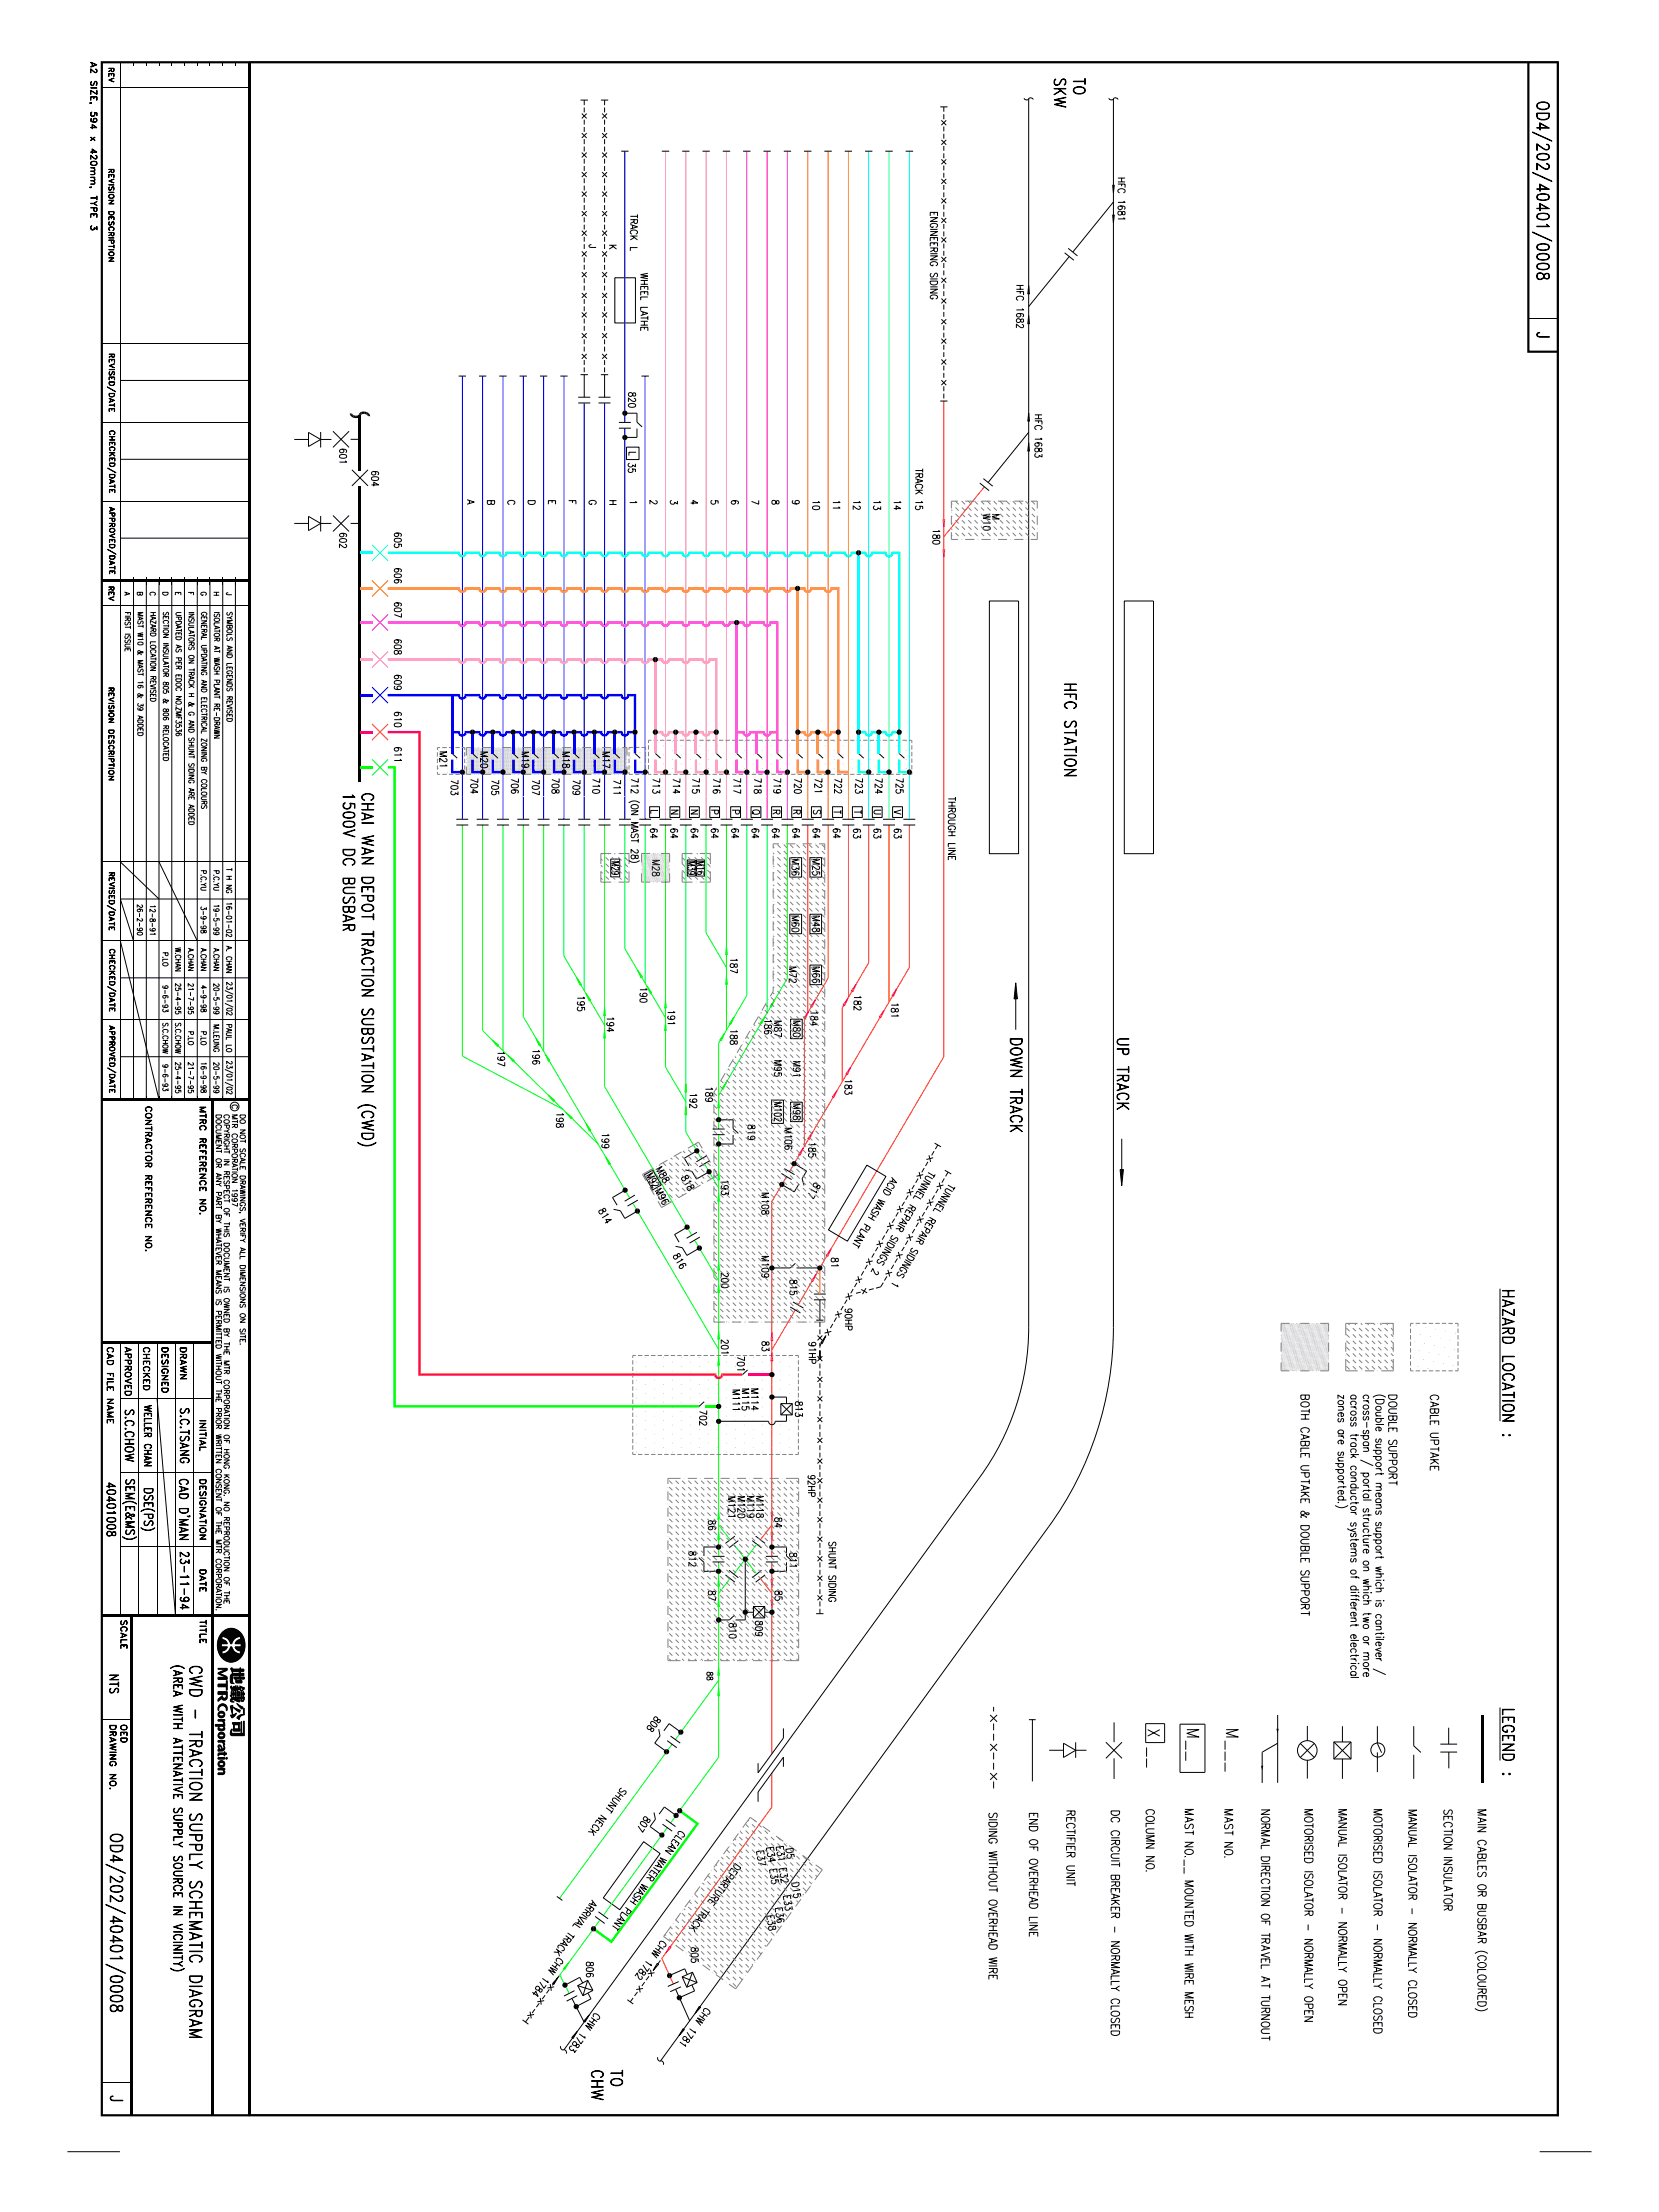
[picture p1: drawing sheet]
<svg xmlns="http://www.w3.org/2000/svg" width="457mm" height="610mm" viewBox="0 0 457 610" stroke-linecap="round" stroke-linejoin="round" font-family="sans-serif">
<defs><g id="words">
<g font-size="3.5">
<text x="423.5" y="27.7" transform="rotate(90 423.5 27.7)">OD4/202/40401/0008</text>
<text x="423.5" y="91.2" transform="rotate(90 423.5 91.2)">J</text>
<text x="52.2" y="458.8" transform="rotate(90 52.2 458.8)">CWD - TRACTION SUPPLY SCHEMATIC DIAGRAM</text>
<text x="30.4" y="505" transform="rotate(90 30.4 505)">OD4/202/40401/0008</text>
<text x="30.4" y="577.2" transform="rotate(90 30.4 577.2)">J</text>
</g>
<g font-size="3.3">
<text x="290.5" y="21.4" transform="rotate(90 290.5 21.4)">SKW</text>
<text x="295.8" y="21.4" transform="rotate(90 295.8 21.4)">TO</text>
<text x="293.3" y="188" transform="rotate(90 293.3 188)">HFC STATION</text>
<text x="94.5" y="218.3" transform="rotate(90 94.5 218.3)">1500V DC BUSBAR</text>
<text x="99.7" y="218.3" transform="rotate(90 99.7 218.3)">CHAI WAN DEPOT TRACTION SUBSTATION (CWD)</text>
<text x="278.4" y="285.7" transform="rotate(90 278.4 285.7)">DOWN TRACK</text>
<text x="307.8" y="285.7" transform="rotate(90 307.8 285.7)">UP TRACK</text>
<text x="414" y="355.1" transform="rotate(90 414 355.1)">HAZARD LOCATION</text>
<text x="414" y="394.7" transform="rotate(90 414 394.7)">:</text>
<text x="414" y="470.6" transform="rotate(90 414 470.6)">LEGEND</text>
<text x="316.3" y="476.7" transform="rotate(90 316.3 476.7)">X __</text>
<text x="327.1" y="476.7" transform="rotate(90 327.1 476.7)">M__</text>
<text x="337.9" y="476.7" transform="rotate(90 337.9 476.7)">M___</text>
<text x="414" y="488.1" transform="rotate(90 414 488.1)">:</text>
<text x="163" y="570.3" transform="rotate(90 163 570.3)">CHW</text>
<text x="168.3" y="570.3" transform="rotate(90 168.3 570.3)">TO</text>
</g>
<g font-size="2.5">
<text x="34.4" y="388.3" transform="rotate(90 34.4 388.3)">S.C.CHOW</text>
<text x="49.6" y="387.9" transform="rotate(90 49.6 387.9)">S.C.TSANG</text>
<text x="34.6" y="407.4" transform="rotate(90 34.6 407.4)">SEM(E&amp;MS)</text>
<text x="49.4" y="407.4" transform="rotate(90 49.4 407.4)">CAD D'MAN</text>
<text x="29.4" y="408.3" transform="rotate(90 29.4 408.3)">40401008</text>
<text x="39.7" y="409.8" transform="rotate(90 39.7 409.8)">DSE(PS)</text>
<text x="49.6" y="427.4" transform="rotate(90 49.6 427.4)">23-11-94</text>
<text x="30.2" y="461.2" transform="rotate(90 30.2 461.2)">NTS</text>
<text x="47.8" y="458.8" transform="rotate(90 47.8 458.8)">(AREA WITH ATTENATIVE SUPPLY SOURCE IN VICINITY)</text>
</g>
<g font-size="2.3">
<text x="358.5" y="384.5" transform="rotate(90 358.5 384.5)">BOTH CABLE UPTAKE &amp; DOUBLE SUPPORT</text>
<text x="368.7" y="384.5" transform="rotate(90 368.7 384.5)">zones are supported.)</text>
<text x="372.2" y="384.5" transform="rotate(90 372.2 384.5)">across track conductor systems of different electrical</text>
<text x="375.7" y="384.5" transform="rotate(90 375.7 384.5)">cross-span / portal structure on which two or more</text>
<text x="379.1" y="384.5" transform="rotate(90 379.1 384.5)">(Double support means support which is cantilever /</text>
<text x="382.7" y="384.5" transform="rotate(90 382.7 384.5)">DOUBLE SUPPORT</text>
<text x="394.2" y="384.5" transform="rotate(90 394.2 384.5)">CABLE UPTAKE</text>
<text x="272.5" y="499.4" transform="rotate(90 272.5 499.4)">SIDING WITHOUT OVERHEAD WIRE</text>
<text x="283.7" y="499.4" transform="rotate(90 283.7 499.4)">END OF OVERHEAD LINE</text>
<text x="293.9" y="498.7" transform="rotate(90 293.9 498.7)">RECTIFIER UNIT</text>
<text x="306.2" y="498.7" transform="rotate(90 306.2 498.7)">DC CIRCUIT BREAKER - NORMALLY CLOSED</text>
<text x="315.8" y="498.7" transform="rotate(90 315.8 498.7)">COLUMN NO.</text>
<text x="326.5" y="498.6" transform="rotate(90 326.5 498.6)">MAST NO.__ MOUNTED WITH WIRE MESH</text>
<text x="337.5" y="498.7" transform="rotate(90 337.5 498.7)">MAST NO.</text>
<text x="347.6" y="498.8" transform="rotate(90 347.6 498.8)">NORMAL DIRECTION OF TRAVEL AT TURNOUT</text>
<text x="359.5" y="498.4" transform="rotate(90 359.5 498.4)">MOTORISED ISOLATOR - NORMALLY OPEN</text>
<text x="368.9" y="498.4" transform="rotate(90 368.9 498.4)">MANUAL ISOLATOR - NORMALLY OPEN</text>
<text x="378.6" y="498.4" transform="rotate(90 378.6 498.4)">MOTORISED ISOLATOR - NORMALLY CLOSED</text>
<text x="388.1" y="498.5" transform="rotate(90 388.1 498.5)">MANUAL ISOLATOR - NORMALLY CLOSED</text>
<text x="397.9" y="498.8" transform="rotate(90 397.9 498.8)">SECTION INSULATOR</text>
<text x="407.3" y="498.8" transform="rotate(90 407.3 498.8)">MAIN CABLES OR BUSBAR (COLOURED)</text>
</g>
<g font-size="2">
<text x="308.1" y="48.8" transform="rotate(90 308.1 48.8)">HFC 1681</text>
<text x="173.7" y="59" transform="rotate(90 173.7 59)">TRACK L</text>
<text x="256.4" y="58.2" transform="rotate(90 256.4 58.2)">ENGINEERING SIDING</text>
<text x="162.3" y="67.3" transform="rotate(90 162.3 67.3)">J</text>
<text x="167.9" y="67.3" transform="rotate(90 167.9 67.3)">K</text>
<text x="176.6" y="75.2" transform="rotate(90 176.6 75.2)">WHEEL LATHE</text>
<text x="280.1" y="78.4" transform="rotate(90 280.1 78.4)">HFC 1682</text>
<text x="173.2" y="108" transform="rotate(90 173.2 108)">820</text>
<text x="285.2" y="114" transform="rotate(90 285.2 114)">HFC 1683</text>
<text x="93.6" y="123.5" transform="rotate(90 93.6 123.5)">601</text>
<text x="173.3" y="124.3" transform="rotate(90 173.3 124.3)">L</text>
<text x="102.4" y="129.6" transform="rotate(90 102.4 129.6)">604</text>
<text x="173.1" y="127.4" transform="rotate(90 173.1 127.4)">35</text>
<text x="252.3" y="129.1" transform="rotate(90 252.3 129.1)">TRACK 15</text>
<text x="128.7" y="137.7" transform="rotate(90 128.7 137.7)">A</text>
<text x="134.3" y="137.7" transform="rotate(90 134.3 137.7)">B</text>
<text x="139.9" y="137.7" transform="rotate(90 139.9 137.7)">C</text>
<text x="145.5" y="137.7" transform="rotate(90 145.5 137.7)">D</text>
<text x="151.1" y="137.7" transform="rotate(90 151.1 137.7)">E</text>
<text x="156.7" y="137.7" transform="rotate(90 156.7 137.7)">F</text>
<text x="162.3" y="137.7" transform="rotate(90 162.3 137.7)">G</text>
<text x="167.9" y="137.7" transform="rotate(90 167.9 137.7)">H</text>
<text x="173.5" y="137.7" transform="rotate(90 173.5 137.7)">1</text>
<text x="179.1" y="137.7" transform="rotate(90 179.1 137.7)">2</text>
<text x="184.7" y="137.7" transform="rotate(90 184.7 137.7)">3</text>
<text x="190.3" y="137.7" transform="rotate(90 190.3 137.7)">4</text>
<text x="195.9" y="137.7" transform="rotate(90 195.9 137.7)">5</text>
<text x="207.1" y="137.7" transform="rotate(90 207.1 137.7)">7</text>
<text x="212.7" y="137.7" transform="rotate(90 212.7 137.7)">8</text>
<text x="218.3" y="137.7" transform="rotate(90 218.3 137.7)">9</text>
<text x="223.9" y="137.7" transform="rotate(90 223.9 137.7)">10</text>
<text x="229.5" y="137.7" transform="rotate(90 229.5 137.7)">11</text>
<text x="235.1" y="137.7" transform="rotate(90 235.1 137.7)">12</text>
<text x="240.7" y="137.7" transform="rotate(90 240.7 137.7)">13</text>
<text x="246.3" y="137.7" transform="rotate(90 246.3 137.7)">14</text>
<text x="93.6" y="146.7" transform="rotate(90 93.6 146.7)">602</text>
<text x="108.6" y="146.6" transform="rotate(90 108.6 146.6)">605</text>
<text x="257" y="145.7" transform="rotate(90 257 145.7)">180</text>
<text x="108.6" y="156.4" transform="rotate(90 108.6 156.4)">606</text>
<text x="108.6" y="165.8" transform="rotate(90 108.6 165.8)">607</text>
<text x="108.6" y="176" transform="rotate(90 108.6 176)">608</text>
<text x="108.6" y="185.8" transform="rotate(90 108.6 185.8)">609</text>
<text x="108.6" y="196" transform="rotate(90 108.6 196)">610</text>
<text x="108.6" y="205.7" transform="rotate(90 108.6 205.7)">611</text>
<text x="132.4" y="207" transform="rotate(90 132.4 207)">M20</text>
<text x="143.8" y="207" transform="rotate(90 143.8 207)">M19</text>
<text x="155" y="207" transform="rotate(90 155 207)">M18</text>
<text x="166.1" y="207" transform="rotate(90 166.1 207)">M17</text>
<text x="124.3" y="214.7" transform="rotate(90 124.3 214.7)">703</text>
<text x="129.7" y="214.3" transform="rotate(90 129.7 214.3)">704</text>
<text x="135.5" y="214.7" transform="rotate(90 135.5 214.7)">705</text>
<text x="140.9" y="214.3" transform="rotate(90 140.9 214.3)">706</text>
<text x="146.7" y="214.7" transform="rotate(90 146.7 214.7)">707</text>
<text x="152.1" y="214.3" transform="rotate(90 152.1 214.3)">708</text>
<text x="157.9" y="214.7" transform="rotate(90 157.9 214.7)">709</text>
<text x="163.3" y="214.3" transform="rotate(90 163.3 214.3)">710</text>
<text x="169.1" y="214.7" transform="rotate(90 169.1 214.7)">711</text>
<text x="173.9" y="214.3" transform="rotate(90 173.9 214.3)">712 (ON MAST 28)</text>
<text x="179.9" y="214.3" transform="rotate(90 179.9 214.3)">713</text>
<text x="185.4" y="214.3" transform="rotate(90 185.4 214.3)">714</text>
<text x="190.8" y="214.3" transform="rotate(90 190.8 214.3)">715</text>
<text x="196.5" y="214.3" transform="rotate(90 196.5 214.3)">716</text>
<text x="202.1" y="214.3" transform="rotate(90 202.1 214.3)">717</text>
<text x="207.8" y="214.3" transform="rotate(90 207.8 214.3)">718</text>
<text x="213.2" y="214.3" transform="rotate(90 213.2 214.3)">719</text>
<text x="218.9" y="214.3" transform="rotate(90 218.9 214.3)">720</text>
<text x="224.5" y="214.3" transform="rotate(90 224.5 214.3)">721</text>
<text x="230" y="214.3" transform="rotate(90 230 214.3)">722</text>
<text x="235.7" y="214.3" transform="rotate(90 235.7 214.3)">723</text>
<text x="241.2" y="214.3" transform="rotate(90 241.2 214.3)">724</text>
<text x="246.9" y="214.3" transform="rotate(90 246.9 214.3)">725</text>
<text x="261.3" y="219.6" transform="rotate(90 261.3 219.6)">THROUGH LINE</text>
<text x="179.4" y="223.1" transform="rotate(90 179.4 223.1)">L</text>
<text x="185" y="223" transform="rotate(90 185 223)">N</text>
<text x="190.4" y="223" transform="rotate(90 190.4 223)">N</text>
<text x="196" y="223" transform="rotate(90 196 223)">P</text>
<text x="201.8" y="223" transform="rotate(90 201.8 223)">P</text>
<text x="207.4" y="223" transform="rotate(90 207.4 223)">Q</text>
<text x="213" y="223" transform="rotate(90 213 223)">R</text>
<text x="218.6" y="223" transform="rotate(90 218.6 223)">R</text>
<text x="224.2" y="223.1" transform="rotate(90 224.2 223.1)">S</text>
<text x="229.8" y="223.2" transform="rotate(90 229.8 223.2)">T</text>
<text x="235.4" y="223.2" transform="rotate(90 235.4 223.2)">T</text>
<text x="240.8" y="223" transform="rotate(90 240.8 223)">U</text>
<text x="246.4" y="223.1" transform="rotate(90 246.4 223.1)">V</text>
<text x="179.2" y="228.1" transform="rotate(90 179.2 228.1)">64</text>
<text x="184.8" y="228.1" transform="rotate(90 184.8 228.1)">64</text>
<text x="190.4" y="228.1" transform="rotate(90 190.4 228.1)">64</text>
<text x="196" y="228.1" transform="rotate(90 196 228.1)">64</text>
<text x="201.6" y="228.1" transform="rotate(90 201.6 228.1)">64</text>
<text x="207.2" y="228.1" transform="rotate(90 207.2 228.1)">64</text>
<text x="212.8" y="228.1" transform="rotate(90 212.8 228.1)">64</text>
<text x="218.4" y="228.1" transform="rotate(90 218.4 228.1)">64</text>
<text x="224" y="228.1" transform="rotate(90 224 228.1)">64</text>
<text x="229.6" y="228.1" transform="rotate(90 229.6 228.1)">64</text>
<text x="235.2" y="228.2" transform="rotate(90 235.2 228.2)">63</text>
<text x="240.8" y="228.2" transform="rotate(90 240.8 228.2)">63</text>
<text x="246.4" y="228.2" transform="rotate(90 246.4 228.2)">63</text>
<text x="201.2" y="263.8" transform="rotate(90 201.2 263.8)">187</text>
<text x="159.1" y="274.3" transform="rotate(90 159.1 274.3)">195</text>
<text x="176.3" y="271.9" transform="rotate(90 176.3 271.9)">190</text>
<text x="235.3" y="274.1" transform="rotate(90 235.3 274.1)">182</text>
<text x="167.2" y="280" transform="rotate(90 167.2 280)">194</text>
<text x="184" y="278.2" transform="rotate(90 184 278.2)">191</text>
<text x="245.6" y="276.2" transform="rotate(90 245.6 276.2)">181</text>
<text x="201.2" y="283.5" transform="rotate(90 201.2 283.5)">188</text>
<text x="137.1" y="289.5" transform="rotate(90 137.1 289.5)">197</text>
<text x="146.8" y="289" transform="rotate(90 146.8 289)">196</text>
<text x="194.4" y="299.3" transform="rotate(90 194.4 299.3)">189</text>
<text x="232.8" y="297.3" transform="rotate(90 232.8 297.3)">183</text>
<text x="190.1" y="301.1" transform="rotate(90 190.1 301.1)">192</text>
<text x="153.3" y="306.4" transform="rotate(90 153.3 306.4)">198</text>
<text x="165.9" y="312.1" transform="rotate(90 165.9 312.1)">199</text>
<text x="256" y="322.6" transform="rotate(120 256 322.6)">TUNNEL</text>
<text x="245.8" y="324.4" transform="rotate(121 245.8 324.4)">ACID</text>
<text x="261.5" y="326.1" transform="rotate(120 261.5 326.1)">TUNNEL</text>
<text x="164.8" y="333.6" transform="rotate(60 164.8 333.6)">8</text>
<text x="165.5" y="334.9" transform="rotate(60 165.5 334.9)">1</text>
<text x="242.3" y="330.2" transform="rotate(121 242.3 330.2)">WAS H</text>
<text x="250.8" y="331.7" transform="rotate(120 250.8 331.7)">REP AIR</text>
<text x="256.3" y="335.2" transform="rotate(120 256.3 335.2)">REP AIR</text>
<text x="166.3" y="336.2" transform="rotate(60 166.3 336.2)">4</text>
<text x="238.3" y="337" transform="rotate(121 238.3 337)">P LANT</text>
<text x="246" y="340.2" transform="rotate(120 246 340.2)">S IDINGS</text>
<text x="185.3" y="346.1" transform="rotate(60 185.3 346.1)">8</text>
<text x="186.1" y="347.4" transform="rotate(60 186.1 347.4)">1</text>
<text x="229.1" y="346.5" transform="rotate(90 229.1 346.5)">81</text>
<text x="251.5" y="343.7" transform="rotate(120 251.5 343.7)">S IDINGS</text>
<text x="186.8" y="348.7" transform="rotate(60 186.8 348.7)">6</text>
<text x="240.7" y="349.4" transform="rotate(120 240.7 349.4)">2</text>
<text x="246.2" y="352.9" transform="rotate(120 246.2 352.9)">1</text>
<text x="232.9" y="360.5" transform="rotate(90 232.9 360.5)">90HP</text>
<text x="198.8" y="369" transform="rotate(90 198.8 369)">201</text>
<text x="210" y="369.5" transform="rotate(90 210 369.5)">83</text>
<text x="222.9" y="369.7" transform="rotate(90 222.9 369.7)">91HP</text>
<text x="39.8" y="387.2" transform="rotate(90 39.8 387.2)">WELLER CHAN</text>
<text x="222.7" y="406.4" transform="rotate(90 222.7 406.4)">92HP</text>
<text x="228.4" y="424.8" transform="rotate(90 228.4 424.8)">SHUNT SIDING</text>
<text x="179.8" y="474" transform="rotate(127 179.8 474)">0</text>
<text x="180.7" y="472.8" transform="rotate(127 180.7 472.8)">8</text>
<text x="178.9" y="475.2" transform="rotate(127 178.9 475.2)">8</text>
<text x="171.3" y="492.5" transform="rotate(127 171.3 492.5)">S HUNT</text>
<text x="165.7" y="499.9" transform="rotate(127 165.7 499.9)">NECK</text>
<text x="176.1" y="502.8" transform="rotate(124 176.1 502.8)">7</text>
<text x="177" y="501.6" transform="rotate(124 177 501.6)">0</text>
<text x="177.8" y="500.3" transform="rotate(124 177.8 500.3)">8</text>
<text x="187.4" y="504.2" transform="rotate(125 187.4 504.2)">CLEAN</text>
<text x="182.3" y="511.5" transform="rotate(125 182.3 511.5)">WATER</text>
<text x="177.1" y="518.9" transform="rotate(125 177.1 518.9)">WAS H</text>
<text x="163.1" y="523.5" transform="rotate(126 163.1 523.5)">ARRIVAL</text>
<text x="172.5" y="525.4" transform="rotate(125 172.5 525.4)">P LANT</text>
<text x="156.8" y="532.2" transform="rotate(126 156.8 532.2)">TRACK</text>
<text x="153.9" y="539.2" transform="rotate(126 153.9 539.2)">CHW</text>
<text x="178.4" y="539.9" transform="rotate(126 178.4 539.9)">1</text>
<text x="182.3" y="534.5" transform="rotate(126 182.3 534.5)">CHW</text>
<text x="149.1" y="545.8" transform="rotate(126 149.1 545.8)">7</text>
<text x="150" y="544.6" transform="rotate(126 150 544.6)">1</text>
<text x="161.6" y="540.5" transform="rotate(90 161.6 540.5)">806</text>
<text x="175.7" y="543.5" transform="rotate(126 175.7 543.5)">2</text>
<text x="176.6" y="542.3" transform="rotate(126 176.6 542.3)">8</text>
<text x="177.5" y="541.1" transform="rotate(126 177.5 541.1)">7</text>
<text x="147.3" y="548.2" transform="rotate(126 147.3 548.2)">4</text>
<text x="148.2" y="547" transform="rotate(126 148.2 547)">8</text>
<text x="164.1" y="554.5" transform="rotate(126 164.1 554.5)">CHW</text>
<text x="194.5" y="553.1" transform="rotate(126 194.5 553.1)">CHW</text>
<text x="157.5" y="563.5" transform="rotate(126 157.5 563.5)">3</text>
<text x="158.4" y="562.3" transform="rotate(126 158.4 562.3)">8</text>
<text x="159.2" y="561.1" transform="rotate(126 159.2 561.1)">7</text>
<text x="160.1" y="559.8" transform="rotate(126 160.1 559.8)">1</text>
<text x="187.9" y="562.1" transform="rotate(126 187.9 562.1)">1</text>
<text x="188.8" y="560.9" transform="rotate(126 188.8 560.9)">8</text>
<text x="189.6" y="559.6" transform="rotate(126 189.6 559.6)">7</text>
<text x="190.5" y="558.4" transform="rotate(126 190.5 558.4)">1</text>
</g>
<g font-size="2" fill="#808080">
<text x="270.9" y="141.5" transform="rotate(90 270.9 141.5)">W10</text>
<text x="273.4" y="141.5" transform="rotate(90 273.4 141.5)">M</text>
<text x="121.2" y="206.9" transform="rotate(90 121.2 206.9)">M21</text>
<text x="168.6" y="237.3" transform="rotate(90 168.6 237.3)">M29</text>
<text x="179.8" y="236.8" transform="rotate(90 179.8 236.8)">M28</text>
<text x="189.5" y="237.3" transform="rotate(90 189.5 237.3)">M39</text>
<text x="192.1" y="237.3" transform="rotate(90 192.1 237.3)">M16</text>
<text x="218.2" y="236.6" transform="rotate(90 218.2 236.6)">M36</text>
<text x="223.9" y="236.6" transform="rotate(90 223.9 236.6)">M25</text>
<text x="218.2" y="252.2" transform="rotate(90 218.2 252.2)">M60</text>
<text x="223.9" y="252.2" transform="rotate(90 223.9 252.2)">M48</text>
<text x="217.5" y="266.2" transform="rotate(90 217.5 266.2)">M72</text>
<text x="223.9" y="266.2" transform="rotate(90 223.9 266.2)">M66</text>
<text x="210.6" y="280.7" transform="rotate(90 210.6 280.7)">186</text>
<text x="213.4" y="281.1" transform="rotate(90 213.4 281.1)">M87</text>
<text x="218.6" y="281.1" transform="rotate(90 218.6 281.1)">M80</text>
<text x="223.4" y="278.4" transform="rotate(90 223.4 278.4)">184</text>
<text x="213.4" y="292" transform="rotate(90 213.4 292)">M95</text>
<text x="218.6" y="292.2" transform="rotate(90 218.6 292.2)">M91</text>
<text x="213.4" y="303.6" transform="rotate(90 213.4 303.6)">M102</text>
<text x="218.6" y="304" transform="rotate(90 218.6 304)">M98</text>
<text x="206.1" y="309.8" transform="rotate(90 206.1 309.8)">819</text>
<text x="216.3" y="310.6" transform="rotate(90 216.3 310.6)">M106</text>
<text x="222.8" y="314.6" transform="rotate(90 222.8 314.6)">185</text>
<text x="178" y="323.9" transform="rotate(60 178 323.9)">M92 M9</text>
<text x="180.6" y="322.1" transform="rotate(60 180.6 322.1)">M8</text>
<text x="182.2" y="325" transform="rotate(60 182.2 325)">8</text>
<text x="187.6" y="324.5" transform="rotate(60 187.6 324.5)">8</text>
<text x="188.3" y="325.8" transform="rotate(60 188.3 325.8)">1</text>
<text x="189.1" y="327.1" transform="rotate(60 189.1 327.1)">8</text>
<text x="198.8" y="325" transform="rotate(90 198.8 325)">193</text>
<text x="209.9" y="328.5" transform="rotate(90 209.9 328.5)">M108</text>
<text x="223.1" y="328.3" transform="rotate(120 223.1 328.3)">7</text>
<text x="223.8" y="327" transform="rotate(120 223.8 327)">1</text>
<text x="224.6" y="325.7" transform="rotate(120 224.6 325.7)">8</text>
<text x="182" y="331" transform="rotate(60 182 331)">6</text>
<text x="209.9" y="346" transform="rotate(90 209.9 346)">M109</text>
<text x="198.8" y="350.6" transform="rotate(90 198.8 350.6)">200</text>
<text x="217.7" y="352.5" transform="rotate(90 217.7 352.5)">815</text>
<text x="203.2" y="373.6" transform="rotate(90 203.2 373.6)">701</text>
<text x="201.9" y="382.8" transform="rotate(90 201.9 382.8)">M111</text>
<text x="204.5" y="382.5" transform="rotate(90 204.5 382.5)">M115</text>
<text x="207" y="382.5" transform="rotate(90 207 382.5)">M114</text>
<text x="192.8" y="388.5" transform="rotate(90 192.8 388.5)">702</text>
<text x="219.2" y="386.1" transform="rotate(90 219.2 386.1)">813</text>
<text x="200.7" y="412.2" transform="rotate(90 200.7 412.2)">M121</text>
<text x="203.3" y="412.2" transform="rotate(90 203.3 412.2)">M120</text>
<text x="205.9" y="412.1" transform="rotate(90 205.9 412.1)">M119</text>
<text x="208.4" y="412.1" transform="rotate(90 208.4 412.1)">M118</text>
<text x="195.2" y="418.8" transform="rotate(90 195.2 418.8)">86</text>
<text x="213.5" y="418.1" transform="rotate(90 213.5 418.1)">84</text>
<text x="189.8" y="427.4" transform="rotate(90 189.8 427.4)">812</text>
<text x="217.6" y="427.8" transform="rotate(90 217.6 427.8)">811</text>
<text x="195.2" y="438.2" transform="rotate(90 195.2 438.2)">87</text>
<text x="213.5" y="438.2" transform="rotate(90 213.5 438.2)">85</text>
<text x="200.9" y="447.2" transform="rotate(90 200.9 447.2)">810</text>
<text x="208.2" y="446.6" transform="rotate(90 208.2 446.6)">809</text>
<text x="211.2" y="509.1" transform="rotate(82 211.2 509.1)">E3</text>
<text x="213.9" y="508.8" transform="rotate(82 213.9 508.8)">E3</text>
<text x="216.5" y="509.4" transform="rotate(82 216.5 509.4)">D5</text>
<text x="202.7" y="513.3" transform="rotate(126 202.7 513.3)">DEP ARTURE</text>
<text x="208.5" y="510" transform="rotate(82 208.5 510)">E3</text>
<text x="208.9" y="513" transform="rotate(82 208.9 513)">7</text>
<text x="211.6" y="512" transform="rotate(82 211.6 512)">4</text>
<text x="212" y="515" transform="rotate(82 212 515)">E3</text>
<text x="214.3" y="511.7" transform="rotate(82 214.3 511.7)">1</text>
<text x="214.7" y="514.8" transform="rotate(82 214.7 514.8)">E3</text>
<text x="212.5" y="518" transform="rotate(82 212.5 518)">5</text>
<text x="215.1" y="517.7" transform="rotate(82 215.1 517.7)">2</text>
<text x="218.1" y="518.7" transform="rotate(82 218.1 518.7)">D1</text>
<text x="218.6" y="521.8" transform="rotate(82 218.6 521.8)">5</text>
<text x="194" y="525.6" transform="rotate(126 194 525.6)">TRACK</text>
<text x="211.3" y="527.8" transform="rotate(82 211.3 527.8)">E3</text>
<text x="213.6" y="525.7" transform="rotate(82 213.6 525.7)">E3</text>
<text x="215.8" y="522.3" transform="rotate(82 215.8 522.3)">E3</text>
<text x="216.2" y="525.3" transform="rotate(82 216.2 525.3)">3</text>
<text x="211.7" y="530.8" transform="rotate(82 211.7 530.8)">8</text>
<text x="214" y="528.7" transform="rotate(82 214 528.7)">6</text>
<text x="190.5" y="536.5" transform="rotate(90 190.5 536.5)">805</text>
</g>
<g font-size="1.8">
<text x="25" y="17" transform="rotate(90 25 17)">A2 SIZE, 594 x 420mm, TYPE 3</text>
<text x="40.1" y="304.8" transform="rotate(90 40.1 304.8)">CONTRACTOR REFERENCE NO.</text>
<text x="55" y="304.8" transform="rotate(90 55 304.8)">MTRC REFERENCE NO.</text>
<text x="29.5" y="371.1" transform="rotate(90 29.5 371.1)">CAD FILE NAME</text>
<text x="34.4" y="371.1" transform="rotate(90 34.4 371.1)">APPROVED</text>
<text x="39.5" y="371.1" transform="rotate(90 39.5 371.1)">CHECKED</text>
<text x="44.6" y="371.1" transform="rotate(90 44.6 371.1)">DESIGNED</text>
<text x="49.6" y="371.1" transform="rotate(90 49.6 371.1)">DRAWN</text>
<text x="55" y="391.2" transform="rotate(90 55 391.2)">INITIAL</text>
<text x="55" y="407.4" transform="rotate(90 55 407.4)">DESIGNATION</text>
<text x="55" y="432.3" transform="rotate(90 55 432.3)">DATE</text>
<text x="33.3" y="446.4" transform="rotate(90 33.3 446.4)">SCALE</text>
<text x="55.1" y="446.4" transform="rotate(90 55.1 446.4)">TITLE</text>
<text x="30.2" y="475.1" transform="rotate(90 30.2 475.1)">DRAWING NO.</text>
<text x="33.3" y="475.1" transform="rotate(90 33.3 475.1)">OED</text>
</g>
<text font-size="1.7" x="194.8" y="460.7" transform="rotate(90 194.8 460.7)">88</text>
<g font-size="1.5">
<text x="29.9" y="18.5" transform="rotate(90 29.9 18.5)">REV</text>
<text x="29.9" y="46.4" transform="rotate(90 29.9 46.4)">REVISION DESCRIPTION</text>
<text x="30.1" y="97.3" transform="rotate(90 30.1 97.3)">REVISED/DATE</text>
<text x="30.2" y="118.5" transform="rotate(90 30.2 118.5)">CHECKED/DATE</text>
<text x="30.2" y="139.6" transform="rotate(90 30.2 139.6)">APPROVED/DATE</text>
<text x="29.9" y="161.4" transform="rotate(90 29.9 161.4)">REV</text>
<text x="34.3" y="163.1" transform="rotate(90 34.3 163.1)">A</text>
<text x="37.8" y="163" transform="rotate(90 37.8 163)">B</text>
<text x="41.3" y="163" transform="rotate(90 41.3 163)">C</text>
<text x="44.8" y="163" transform="rotate(90 44.8 163)">D</text>
<text x="48.3" y="163" transform="rotate(90 48.3 163)">E</text>
<text x="51.9" y="163" transform="rotate(90 51.9 163)">F</text>
<text x="55.4" y="163" transform="rotate(90 55.4 163)">G</text>
<text x="58.9" y="163" transform="rotate(90 58.9 163)">H</text>
<text x="62.4" y="163.2" transform="rotate(90 62.4 163.2)">J</text>
<text x="34.4" y="168.6" transform="rotate(90 34.4 168.6)">FIRST ISSUE</text>
<text x="38" y="168.6" transform="rotate(90 38 168.6)">MAST W10 &amp; MAST 16 &amp; 39 ADDED</text>
<text x="41.5" y="168.6" transform="rotate(90 41.5 168.6)">HAZARD LOCATION REVISED</text>
<text x="45" y="168.6" transform="rotate(90 45 168.6)">SECTION INSULATOR 805 &amp; 806 RELOCATED</text>
<text x="48.5" y="168.6" transform="rotate(90 48.5 168.6)">UPDATED AS PER EDOC NO.ZMF3536</text>
<text x="52" y="168.6" transform="rotate(90 52 168.6)">INSULATORS ON TRACK H &amp; G AND SHUNT SIDING ARE ADDED</text>
<text x="55.5" y="168.6" transform="rotate(90 55.5 168.6)">GENERAL UPDATING AND ELECTRICAL ZONING BY COLOURS</text>
<text x="59" y="168.6" transform="rotate(90 59 168.6)">ISOLATOR AT WASH PLANT RE-DRAWN</text>
<text x="62.5" y="168.6" transform="rotate(90 62.5 168.6)">SYMBOLS AND LEGENDS REVISED</text>
<text x="29.9" y="189.3" transform="rotate(90 29.9 189.3)">REVISION DESCRIPTION</text>
<text x="55.4" y="239.7" transform="rotate(90 55.4 239.7)">P.C.YU</text>
<text x="58.9" y="239.7" transform="rotate(90 58.9 239.7)">P.C.YU</text>
<text x="62.4" y="239.2" transform="rotate(90 62.4 239.2)">T H NG</text>
<text x="30.1" y="240.2" transform="rotate(90 30.1 240.2)">REVISED/DATE</text>
<text x="37.8" y="249.2" transform="rotate(90 37.8 249.2)">26-2-90</text>
<text x="41.3" y="249.2" transform="rotate(90 41.3 249.2)">12-8-91</text>
<text x="55.4" y="249.7" transform="rotate(90 55.4 249.7)">3-9-98</text>
<text x="58.9" y="249.1" transform="rotate(90 58.9 249.1)">19-5-99</text>
<text x="62.4" y="248.5" transform="rotate(90 62.4 248.5)">16-01-02</text>
<text x="30.2" y="261.4" transform="rotate(90 30.2 261.4)">CHECKED/DATE</text>
<text x="44.8" y="262.4" transform="rotate(90 44.8 262.4)">P.LO</text>
<text x="48.3" y="261.1" transform="rotate(90 48.3 261.1)">W.CHAN</text>
<text x="51.9" y="261.3" transform="rotate(90 51.9 261.3)">A.CHAN</text>
<text x="55.4" y="261.3" transform="rotate(90 55.4 261.3)">A.CHAN</text>
<text x="58.9" y="261.3" transform="rotate(90 58.9 261.3)">A.CHAN</text>
<text x="62.4" y="260.7" transform="rotate(90 62.4 260.7)">A. CHAN</text>
<text x="44.8" y="271.5" transform="rotate(90 44.8 271.5)">9-6-93</text>
<text x="48.3" y="270.9" transform="rotate(90 48.3 270.9)">25-4-95</text>
<text x="51.9" y="270.9" transform="rotate(90 51.9 270.9)">21-7-95</text>
<text x="55.4" y="271.5" transform="rotate(90 55.4 271.5)">4-9-98</text>
<text x="58.9" y="270.9" transform="rotate(90 58.9 270.9)">20-5-99</text>
<text x="62.5" y="270.6" transform="rotate(90 62.5 270.6)">23/01/02</text>
<text x="44.8" y="281.8" transform="rotate(90 44.8 281.8)">S.C.CHOW</text>
<text x="48.3" y="281.8" transform="rotate(90 48.3 281.8)">S.C.CHOW</text>
<text x="30.2" y="282.5" transform="rotate(90 30.2 282.5)">APPROVED/DATE</text>
<text x="51.9" y="284.1" transform="rotate(90 51.9 284.1)">P.LO</text>
<text x="55.4" y="284.1" transform="rotate(90 55.4 284.1)">P.LO</text>
<text x="58.9" y="282.2" transform="rotate(90 58.9 282.2)">M.LEUNG</text>
<text x="62.4" y="282.1" transform="rotate(90 62.4 282.1)">PAUL LO</text>
<text x="44.8" y="293.2" transform="rotate(90 44.8 293.2)">9-6-93</text>
<text x="48.3" y="292.6" transform="rotate(90 48.3 292.6)">25-4-95</text>
<text x="51.9" y="292.6" transform="rotate(90 51.9 292.6)">21-7-95</text>
<text x="55.4" y="292.6" transform="rotate(90 55.4 292.6)">16-9-98</text>
<text x="58.9" y="292.7" transform="rotate(90 58.9 292.7)">20-5-99</text>
<text x="62.5" y="292.3" transform="rotate(90 62.5 292.3)">23/01/02</text>
<text x="63.9" y="304.3" transform="rotate(90 63.9 304.3)">C MTR CORPORATION 1997</text>
<text x="59.5" y="307" transform="rotate(90 59.5 307)">DOCUMENT OR ANY PART BY WHATEVER MEANS IS PERMITTED WITHOUT THE PRIOR WRITTEN CONSENT OF THE MTR CORPORATION.</text>
<text x="61.7" y="307" transform="rotate(90 61.7 307)">COPYRIGHT IN RESPECT OF THIS DOCUMENT IS OWNED BY THE MTR CORPORATION OF HONG KONG. NO REPRODUCTION OF THE</text>
<text x="66.1" y="307" transform="rotate(90 66.1 307)">DO NOT SCALE DRAWINGS, VERIFY ALL DIMENSIONS ON SITE.</text>
</g>
</g></defs>
<path d="M68.8 17.1h360.5v565.8h-360.5zM283.5 365.8a70.5 70.5 0 0 1-13.4 41.2M306.8 365.8a93.8 93.8 0 0 1-17.8 55" fill="none" stroke="#000" stroke-width=".28"/>
<path d="M271.3 134.2l-11.2 13.8M212.7 331.1v97.8" fill="none" stroke="#f00" stroke-width=".28"/>
<path d="M198 312.7v116.2" fill="none" stroke="#0f0" stroke-width=".28"/>
<g fill="none" stroke="#808080" stroke-width=".28">
<path d="M262.2 138.1v2M174.4 374.9v1.2M174.4 376.7v1.2M174.4 378.5v1.2M175.2 373.6h-.8v.6M175.8 373.6h1.2M177.6 373.6h1.2M179.4 373.6h1.3M181.3 373.6h1.2M183.1 373.6h1.2M184.9 373.6h1.2M186.7 373.6h1.2"/>
<path d="M188.5 373.6h1.2M190.3 373.6h1.2M192.1 373.6h1.2M193.9 373.6h1.2M195.7 373.6h1.2M197.5 373.6h1.2M201.1 373.6h1.2M204.7 373.6h1.2M206.5 373.6h1.2M208.3 373.6h1.2M210.1 373.6h1.2M211.9 373.6h1.2"/>
<path d="M213.7 373.6h1.2M215.5 373.6h1.2M217.3 373.6h1.2M219.1 373.6h.9v.6M220 374.9v1.2M220 376.7v1.2M220 378.5v1.2M174.4 380.3v1.2M174.4 382.1v1.2M174.4 383.9v1.2M174.4 385.7v1.2M174.4 387.5v1.2"/>
<path d="M174.4 389.3v1.2M174.4 391.1v1.2M174.4 392.9v1.2M174.4 394.7v1.2M174.4 396.5v1.2M174.4 398.3v1.2M220 380.3v1.2M220 382.1v1.2M220 383.9v1.2M220 391.1v1.2M220 392.9v1.2M220 394.7v1.2"/>
<path d="M220 396.5v1.2M220 398.3v1.2M174.4 400.1v.7h.8M175.8 400.8h1.2M177.6 400.8h1.2M179.4 400.8h1.3M181.3 400.8h1.2M183.1 400.8h1.2M184.9 400.8h1.2M186.7 400.8h1.2M188.5 400.8h1.2M190.3 400.8h1.2"/>
<path d="M192.1 400.8h1.2M193.9 400.8h1.2M195.7 400.8h1.2M197.5 400.8h1.2M199.3 400.8h1.2M201.1 400.8h1.2M202.9 400.8h1.2M204.7 400.8h1.2M206.5 400.8h1.2M208.3 400.8h1.2M210.1 400.8h1.2M211.9 400.8h1.2"/>
<path d="M213.7 400.8h1.2M215.5 400.8h1.2M217.3 400.8h1.2M220 400.1v.7h-.9"/>
</g>
<path d="M262.1 141.1l.2 .1z" fill-rule="evenodd" fill="#808080"/>
<path d="M262.2 142.1v2.5" fill="none" stroke="#808080" stroke-width=".28"/>
<path d="M262.1 145.6l.2 .1z" fill-rule="evenodd" fill="#808080"/>
<path d="M262.2 146.6v2.1h1.8" fill="none" stroke="#808080" stroke-width=".28"/>
<path d="M264.9 148.6l.2 .1z" fill-rule="evenodd" fill="#808080"/>
<path d="M266 148.7h2.5" fill="none" stroke="#808080" stroke-width=".28"/>
<path d="M269.4 148.6l.2 .1z" fill-rule="evenodd" fill="#808080"/>
<path d="M270.5 148.7h2.5" fill="none" stroke="#808080" stroke-width=".28"/>
<path d="M274 148.6l.1 .1z" fill-rule="evenodd" fill="#808080"/>
<path d="M275 148.7h2.5" fill="none" stroke="#808080" stroke-width=".28"/>
<path d="M278.5 148.6l.1 .1z" fill-rule="evenodd" fill="#808080"/>
<path d="M279.5 148.7h2.5" fill="none" stroke="#808080" stroke-width=".28"/>
<path d="M283 148.6l.1 .1z" fill-rule="evenodd" fill="#808080"/>
<path d="M285.9 146.6v2.1h-1.8" fill="none" stroke="#808080" stroke-width=".28"/>
<path d="M285.8 145.6l.1 .1z" fill-rule="evenodd" fill="#808080"/>
<path d="M285.9 142.1v2.5" fill="none" stroke="#808080" stroke-width=".28"/>
<path d="M285.8 141.1l.1 .1z" fill-rule="evenodd" fill="#808080"/>
<path d="M284.1 138.1h1.8v2" fill="none" stroke="#808080" stroke-width=".28"/>
<path d="M283 138l.1 .2z" fill-rule="evenodd" fill="#808080"/>
<path d="M279.5 138.1h2.5" fill="none" stroke="#808080" stroke-width=".28"/>
<path d="M278.5 138l.1 .2z" fill-rule="evenodd" fill="#808080"/>
<path d="M275 138.1h2.5" fill="none" stroke="#808080" stroke-width=".28"/>
<path d="M274 138l.1 .2z" fill-rule="evenodd" fill="#808080"/>
<path d="M270.5 138.1h2.5" fill="none" stroke="#808080" stroke-width=".28"/>
<path d="M269.4 138l.2 .2z" fill-rule="evenodd" fill="#808080"/>
<path d="M266 138.1h2.5" fill="none" stroke="#808080" stroke-width=".28"/>
<path d="M264.9 138l.2 .2z" fill-rule="evenodd" fill="#808080"/>
<g fill="none" stroke="#808080" stroke-width=".28">
<path d="M262.2 138.1h1.8M120.5 212.7v.7h.8M121.3 206h-.8v.7M121.9 213.4h1.2M121.9 206h1.2M123.7 206h1.2M123.7 213.4h1.2M125.5 213.4h1.2M125.5 206h1.2M127.3 206h.8v.7M128.1 207.3v1.2M128.1 209.1v1.2"/>
<path d="M128.1 210.9v1.2M128.1 212.7v.7h-.8M196.7 363v1.3"/>
</g>
<path d="M260.1 110.5v180.7l-40.1 68.4M232.1 277.8v20.3M250.6 266.6l-33 56.3M221.7 280.7v35.2" fill="none" stroke="#f00" stroke-width=".28"/>
<path d="M205.8 41.7v177.8M211.4 41.7v177.8M217 41.7v177.8" fill="none" stroke="#f0f" stroke-width=".28"/>
<path d="M222.6 41.7v177.8M228.2 41.7v177.8M233.8 41.7v177.8" fill="none" stroke="#ff7f00" stroke-width=".28"/>
<path d="M239.4 41.7v177.8M245 41.7v177.8M250.6 41.7v177.8" fill="none" stroke="#0ff" stroke-width=".28"/>
<path d="M172.2 41.7v74.7M127.4 103.6v115.9M133 103.6v115.9M138.6 103.6v115.9M144.2 103.6v115.9M149.8 103.6v115.9M155.4 103.6v115.9M161 111.1v108.4M166.6 111.1v114.7M172.2 118v101.5M177.8 103.6v115.9" fill="none" stroke="#00f" stroke-width=".28"/>
<path d="M183.4 41.7v177.8M189 41.7v177.8M194.6 41.7v177.8M200.2 41.7v177.8" fill="none" stroke="#ff7f9f" stroke-width=".28"/>
<g fill="none" stroke="#000" stroke-width=".28">
<path d="M165.6 27.6h2M259.1 29.5h2M171.2 41.7h2M182.4 41.7h2M188 41.7h2M193.6 41.7h2M199.2 41.7h2M204.8 41.7h2M210.4 41.7h2M216 41.7h2M221.6 41.7h2M227.2 41.7h2"/>
<path d="M232.8 41.7h2M238.4 41.7h2M244 41.7h2M249.6 41.7h2M169.4 76.6h5.7v12.4h-5.7zM126.4 103.6h2M132 103.6h2M137.6 103.6h2M143.2 103.6h2M148.8 103.6h2M154.4 103.6h2M161 103.3v6.2"/>
<path d="M166.6 103.3v6.2M176.8 103.6h2M96.6 121.1h2.6M172.6 123.2h3.5v3.4h-3.5zM202.2 138h.3a.52 .52 0 0 1 0 .8 .52 .52 0 0 1-.8 0 .52 .52 0 0 1 .1-.8h.4a.97 .97 0 0 1 1.3 .6l-.3 .3M96.6 144.3h2.6"/>
</g>
<path d="M166.6 227.4v72M183.4 227.4v66.7M189 227.4v84.6M217 269.6l-19 32.3M127.4 291l27.6 14.6M133 284l31.9 31.3M144.2 280.2l29.4 50M198 287.5v23.6" fill="none" stroke="#0f0" stroke-width=".28"/>
<path d="M196.7 362l.1 .1z" fill-rule="evenodd" fill="#808080"/>
<path d="M196.7 358.5v2.5" fill="none" stroke="#808080" stroke-width=".28"/>
<path d="M196.7 357.5l.1 .1z" fill-rule="evenodd" fill="#808080"/>
<path d="M196.7 354v2.5" fill="none" stroke="#808080" stroke-width=".28"/>
<path d="M196.7 352.9l.1 .2z" fill-rule="evenodd" fill="#808080"/>
<path d="M196.7 349.5v2.5" fill="none" stroke="#808080" stroke-width=".28"/>
<path d="M196.7 348.4l.1 .2z" fill-rule="evenodd" fill="#808080"/>
<path d="M196.7 345v2.5" fill="none" stroke="#808080" stroke-width=".28"/>
<path d="M196.7 343.9l.1 .1z" fill-rule="evenodd" fill="#808080"/>
<path d="M196.7 340.5v2.5" fill="none" stroke="#808080" stroke-width=".28"/>
<path d="M196.7 339.4l.1 .1z" fill-rule="evenodd" fill="#808080"/>
<path d="M196.7 336v2.5" fill="none" stroke="#808080" stroke-width=".28"/>
<path d="M196.7 334.9l.1 .1z" fill-rule="evenodd" fill="#808080"/>
<path d="M196.7 331.4v2.5" fill="none" stroke="#808080" stroke-width=".28"/>
<path d="M196.7 330.4l.1 .1z" fill-rule="evenodd" fill="#808080"/>
<path d="M196.7 326.9v2.5" fill="none" stroke="#808080" stroke-width=".28"/>
<path d="M196.7 325.9l.1 .1z" fill-rule="evenodd" fill="#808080"/>
<path d="M196.7 322.4v2.5" fill="none" stroke="#808080" stroke-width=".28"/>
<path d="M196.7 321.3l.1 .2z" fill-rule="evenodd" fill="#808080"/>
<path d="M196.7 317.9v2.5" fill="none" stroke="#808080" stroke-width=".28"/>
<path d="M196.7 316.8l.1 .1z" fill-rule="evenodd" fill="#808080"/>
<path d="M196.7 313.4v2.5" fill="none" stroke="#808080" stroke-width=".28"/>
<path d="M196.7 312.3l.1 .1z" fill-rule="evenodd" fill="#808080"/>
<path d="M196.7 308.9v2.5" fill="none" stroke="#808080" stroke-width=".28"/>
<path d="M196.7 307.8l.1 .1z" fill-rule="evenodd" fill="#808080"/>
<path d="M196.7 304.3v2.5" fill="none" stroke="#808080" stroke-width=".28"/>
<path d="M196.7 303.3l.1 .1z" fill-rule="evenodd" fill="#808080"/>
<path d="M197.6 299.7l-.9 1.3v1.3" fill="none" stroke="#808080" stroke-width=".28"/>
<path d="M198 298.8h.2z" fill-rule="evenodd" fill="#808080"/>
<path d="M199.8 295.8l-1.2 2.1" fill="none" stroke="#808080" stroke-width=".28"/>
<path d="M200.3 294.8l.1 .2z" fill-rule="evenodd" fill="#808080"/>
<path d="M202.1 291.9l-1.3 2.1" fill="none" stroke="#808080" stroke-width=".28"/>
<path d="M202.6 291l.1 .1z" fill-rule="evenodd" fill="#808080"/>
<path d="M204.4 288l-1.3 2.2" fill="none" stroke="#808080" stroke-width=".28"/>
<path d="M204.8 287.1l.2 .1z" fill-rule="evenodd" fill="#808080"/>
<path d="M206.7 284.1l-1.3 2.1" fill="none" stroke="#808080" stroke-width=".28"/>
<path d="M207.1 283.2l.2 .1z" fill-rule="evenodd" fill="#808080"/>
<path d="M209 280.2l-1.3 2.2" fill="none" stroke="#808080" stroke-width=".28"/>
<path d="M209.4 279.3l.1 .1z" fill-rule="evenodd" fill="#808080"/>
<path d="M211.2 276.3l-1.2 2.2" fill="none" stroke="#808080" stroke-width=".28"/>
<path d="M211.7 275.4l.1 .1z" fill-rule="evenodd" fill="#808080"/>
<path d="M213.1 272v1.2l-.8 1.4" fill="none" stroke="#808080" stroke-width=".28"/>
<path d="M213 270.9l.1 .1z" fill-rule="evenodd" fill="#808080"/>
<path d="M213.1 267.4v2.5" fill="none" stroke="#808080" stroke-width=".28"/>
<path d="M213 266.4l.1 .1z" fill-rule="evenodd" fill="#808080"/>
<path d="M213.1 262.9v2.5" fill="none" stroke="#808080" stroke-width=".28"/>
<path d="M213 261.9l.1 .1z" fill-rule="evenodd" fill="#808080"/>
<path d="M213.1 258.4v2.5" fill="none" stroke="#808080" stroke-width=".28"/>
<path d="M213 257.3l.1 .2z" fill-rule="evenodd" fill="#808080"/>
<path d="M213.1 253.9v2.5" fill="none" stroke="#808080" stroke-width=".28"/>
<path d="M213 252.8l.1 .2z" fill-rule="evenodd" fill="#808080"/>
<path d="M213.1 249.4v2.5" fill="none" stroke="#808080" stroke-width=".28"/>
<path d="M213 248.3l.1 .1z" fill-rule="evenodd" fill="#808080"/>
<path d="M213.1 244.9v2.5" fill="none" stroke="#808080" stroke-width=".28"/>
<path d="M213 243.8l.1 .1z" fill-rule="evenodd" fill="#808080"/>
<path d="M213.1 240.3v2.6" fill="none" stroke="#808080" stroke-width=".28"/>
<path d="M213 239.3l.1 .1z" fill-rule="evenodd" fill="#808080"/>
<path d="M213.1 235.8v2.5" fill="none" stroke="#808080" stroke-width=".28"/>
<path d="M213 234.8l.1 .1z" fill-rule="evenodd" fill="#808080"/>
<path d="M214.7 232.6h-1.6v1.2" fill="none" stroke="#808080" stroke-width=".28"/>
<path d="M215.6 232.5l.1 .1z" fill-rule="evenodd" fill="#808080"/>
<path d="M216.7 232.6h2.5" fill="none" stroke="#808080" stroke-width=".28"/>
<path d="M220.1 232.5l.2 .1z" fill-rule="evenodd" fill="#808080"/>
<path d="M221.2 232.6h2.5" fill="none" stroke="#808080" stroke-width=".28"/>
<path d="M224.6 232.5l.2 .1z" fill-rule="evenodd" fill="#808080"/>
<path d="M225.7 232.6h1.6v1.6" fill="none" stroke="#808080" stroke-width=".28"/>
<path d="M227.2 235.2l.2 .1z" fill-rule="evenodd" fill="#808080"/>
<path d="M227.3 236.3v2.5" fill="none" stroke="#808080" stroke-width=".28"/>
<path d="M227.2 239.7l.2 .1z" fill-rule="evenodd" fill="#808080"/>
<path d="M227.3 240.8v2.5" fill="none" stroke="#808080" stroke-width=".28"/>
<path d="M227.2 244.2l.2 .1z" fill-rule="evenodd" fill="#808080"/>
<path d="M227.3 245.3v2.5" fill="none" stroke="#808080" stroke-width=".28"/>
<path d="M227.2 248.7l.2 .2z" fill-rule="evenodd" fill="#808080"/>
<path d="M227.3 249.8v2.5" fill="none" stroke="#808080" stroke-width=".28"/>
<path d="M227.2 253.3l.2 .1z" fill-rule="evenodd" fill="#808080"/>
<path d="M227.3 254.3v2.5" fill="none" stroke="#808080" stroke-width=".28"/>
<path d="M227.2 257.8l.2 .1z" fill-rule="evenodd" fill="#808080"/>
<path d="M227.3 258.8v2.5" fill="none" stroke="#808080" stroke-width=".28"/>
<path d="M227.2 262.3l.2 .1z" fill-rule="evenodd" fill="#808080"/>
<path d="M227.3 263.3v2.6" fill="none" stroke="#808080" stroke-width=".28"/>
<path d="M227.2 266.8l.2 .1z" fill-rule="evenodd" fill="#808080"/>
<path d="M227.3 267.9v2.5" fill="none" stroke="#808080" stroke-width=".28"/>
<path d="M227.2 271.3l.2 .1z" fill-rule="evenodd" fill="#808080"/>
<path d="M227.3 272.4v2.5" fill="none" stroke="#808080" stroke-width=".28"/>
<path d="M227.2 275.8l.2 .2z" fill-rule="evenodd" fill="#808080"/>
<path d="M227.3 276.9v2.5" fill="none" stroke="#808080" stroke-width=".28"/>
<path d="M227.2 280.3l.2 .2z" fill-rule="evenodd" fill="#808080"/>
<path d="M227.3 281.4v2.5" fill="none" stroke="#808080" stroke-width=".28"/>
<path d="M227.2 284.9l.2 .1z" fill-rule="evenodd" fill="#808080"/>
<path d="M227.3 285.9v2.5" fill="none" stroke="#808080" stroke-width=".28"/>
<path d="M227.2 289.4l.2 .1z" fill-rule="evenodd" fill="#808080"/>
<path d="M227.3 290.4v2.5" fill="none" stroke="#808080" stroke-width=".28"/>
<path d="M227.2 293.9l.2 .1z" fill-rule="evenodd" fill="#808080"/>
<path d="M227.3 295v2.5" fill="none" stroke="#808080" stroke-width=".28"/>
<path d="M227.2 298.4l.2 .1z" fill-rule="evenodd" fill="#808080"/>
<path d="M227.3 299.5v2.5" fill="none" stroke="#808080" stroke-width=".28"/>
<path d="M227.2 302.9l.2 .1z" fill-rule="evenodd" fill="#808080"/>
<path d="M227.3 304v2.5" fill="none" stroke="#808080" stroke-width=".28"/>
<path d="M227.2 307.4l.2 .1z" fill-rule="evenodd" fill="#808080"/>
<path d="M227.3 308.5v2.5" fill="none" stroke="#808080" stroke-width=".28"/>
<path d="M227.2 311.9l.2 .2z" fill-rule="evenodd" fill="#808080"/>
<path d="M227.3 313v2.5" fill="none" stroke="#808080" stroke-width=".28"/>
<path d="M227.2 316.5h.2z" fill-rule="evenodd" fill="#808080"/>
<path d="M227.3 317.5v2.5" fill="none" stroke="#808080" stroke-width=".28"/>
<path d="M227.2 321h.2z" fill-rule="evenodd" fill="#808080"/>
<path d="M227.3 322v2.6" fill="none" stroke="#808080" stroke-width=".28"/>
<path d="M227.2 325.5h.2z" fill-rule="evenodd" fill="#808080"/>
<path d="M227.3 326.5v2.6" fill="none" stroke="#808080" stroke-width=".28"/>
<path d="M227.2 330l.2 .1z" fill-rule="evenodd" fill="#808080"/>
<path d="M227.3 331v2.6" fill="none" stroke="#808080" stroke-width=".28"/>
<path d="M227.2 334.5l.2 .1z" fill-rule="evenodd" fill="#808080"/>
<path d="M227.3 335.6v2.5" fill="none" stroke="#808080" stroke-width=".28"/>
<path d="M227.2 339l.2 .1z" fill-rule="evenodd" fill="#808080"/>
<path d="M227.3 340.1v2.5" fill="none" stroke="#808080" stroke-width=".28"/>
<path d="M227.2 343.5l.2 .2z" fill-rule="evenodd" fill="#808080"/>
<path d="M227.3 344.6v2.5" fill="none" stroke="#808080" stroke-width=".28"/>
<path d="M227.2 348.1l.2 .1z" fill-rule="evenodd" fill="#808080"/>
<path d="M227.3 349.1v2.5" fill="none" stroke="#808080" stroke-width=".28"/>
<path d="M227.2 352.6l.2 .1z" fill-rule="evenodd" fill="#808080"/>
<path d="M227.3 353.6v2.5" fill="none" stroke="#808080" stroke-width=".28"/>
<path d="M227.2 357.1l.2 .1z" fill-rule="evenodd" fill="#808080"/>
<path d="M227.3 358.1v2.5" fill="none" stroke="#808080" stroke-width=".28"/>
<path d="M227.2 361.6l.2 .1z" fill-rule="evenodd" fill="#808080"/>
<path d="M227.3 362.7v1.6h-3" fill="none" stroke="#808080" stroke-width=".28"/>
<path d="M223.3 364.3l.1 .1z" fill-rule="evenodd" fill="#808080"/>
<path d="M219.8 364.3h2.5" fill="none" stroke="#808080" stroke-width=".28"/>
<path d="M218.7 364.3l.2 .1z" fill-rule="evenodd" fill="#808080"/>
<path d="M215.3 364.3h2.5" fill="none" stroke="#808080" stroke-width=".28"/>
<path d="M214.2 364.3l.2 .1z" fill-rule="evenodd" fill="#808080"/>
<path d="M210.8 364.3h2.5" fill="none" stroke="#808080" stroke-width=".28"/>
<path d="M209.7 364.3l.1 .1z" fill-rule="evenodd" fill="#808080"/>
<path d="M206.3 364.3h2.5" fill="none" stroke="#808080" stroke-width=".28"/>
<path d="M205.2 364.3l.1 .1z" fill-rule="evenodd" fill="#808080"/>
<path d="M201.8 364.3h2.5" fill="none" stroke="#808080" stroke-width=".28"/>
<path d="M200.7 364.3l.1 .1z" fill-rule="evenodd" fill="#808080"/>
<path d="M195.8 235.2v2.9M196.7 364.3h3" fill="none" stroke="#808080" stroke-width=".28"/>
<path d="M194.6 257.1l5.6 9.6" fill="none" stroke="#0f0" stroke-width=".28"/>
<path d="M195.6 222.3h2.7v3h-2.7z" fill="none" stroke="#000" stroke-width=".28"/>
<path d="M195.7 239.1l.1 .1z" fill-rule="evenodd" fill="#808080"/>
<path d="M195.8 240.1v3h-2.9" fill="none" stroke="#808080" stroke-width=".28"/>
<path d="M191.8 243l.1 .1z" fill-rule="evenodd" fill="#808080"/>
<path d="M188 240.1v3h2.9" fill="none" stroke="#808080" stroke-width=".28"/>
<circle cx="188" cy="239.1" r=".07" fill="#808080"/>
<path d="M190.9 235.2h-2.9v2.9" fill="none" stroke="#808080" stroke-width=".28"/>
<path d="M191.8 235.1l.1 .1z" fill-rule="evenodd" fill="#808080"/>
<g fill="none" stroke="#808080" stroke-width=".28">
<path d="M178.7 212.6v.8h.8M178.7 205.4v1.2M178.7 207.2v1.2M178.7 209v1.2M178.7 210.8v1.2M179.5 204h-.8v.8M180.1 213.4h1.2M180.1 204h1.2M181.9 213.4h1.2M181.9 204h1.2M183.7 213.4h1.2M183.7 204h1.2"/>
<path d="M185.5 204h1.2M185.5 213.4h1.2M187.3 213.4h1.2M187.3 204h1.2M189.1 213.4h1.2M189.1 204h1.2M190.9 204h1.2M190.9 213.4h1.2M192.7 213.4h1.2M192.7 204h1.2M194.6 213.4h1.2M194.6 204h1.2"/>
<path d="M196.4 213.4h1.2M196.4 204h1.2M198.2 204h1.2M198.2 213.4h1.2M200 213.4h1.2M200 204h1.2M201.8 204h1.2M201.8 213.4h1.2M203.6 213.4h1.2M203.6 204h1.2M205.4 204h1.2M205.4 213.4h1.2"/>
<path d="M207.2 213.4h1.2M207.2 204h1.2M209 204h1.2M209 213.4h1.2M210.8 213.4h1.2M210.8 204h1.2M212.6 213.4h1.2M212.6 204h1.2M214.4 213.4h1.2M214.4 204h1.2M216.2 204h1.2M216.2 213.4h1.2"/>
<path d="M218 213.4h1.2M218 204h1.2M219.8 213.4h1.2M219.8 204h1.2M221.6 204h1.2M221.6 213.4h1.2M223.4 213.4h1.2M223.4 204h1.2M225.2 213.4h1.2M225.2 204h1.2M227 213.4h1.2M227 204h1.2"/>
<path d="M228.8 204h1.2M228.8 213.4h1.2M230.6 213.4h1.2M230.6 204h1.2M232.4 204h1.2M232.4 213.4h1.2M234.3 213.4h1.2M234.3 204h1.2M236.1 204h1.2M236.1 213.4h1.2M237.9 213.4h1.2M237.9 204h1.2"/>
<path d="M239.7 204h1.2M239.7 213.4h1.2M241.5 213.4h1.2M241.5 204h1.2M243.3 213.4h1.2M243.3 204h1.2M245.1 213.4h1.2M245.1 204h1.2M246.9 204h1.2M246.9 213.4h1.2M248.7 213.4h1.2M248.7 204h1.2"/>
<path d="M250.5 204h.8v.8M251.3 212.6v.8h-.8M251.3 205.4v1.2M251.3 207.2v1.2M251.3 209v1.2M251.3 210.8v1.2M192.9 235.2h2.9"/>
</g>
<path d="M189.4 237h2.2v4.4h-2.2zM191.9 237h2.3v4.4h-2.3z" fill="none" stroke="#000" stroke-width=".28"/>
<path d="M173.3 239.1l.1 .1z" fill-rule="evenodd" fill="#808080"/>
<path d="M173.4 240.1v3h-2.9" fill="none" stroke="#808080" stroke-width=".28"/>
<path d="M169.4 243l.1 .1z" fill-rule="evenodd" fill="#808080"/>
<path d="M165.6 240.1v3h2.9" fill="none" stroke="#808080" stroke-width=".28"/>
<circle cx="165.6" cy="239.1" r=".07" fill="#808080"/>
<path d="M168.5 235.2h-2.9v2.9" fill="none" stroke="#808080" stroke-width=".28"/>
<path d="M169.4 235.1l.1 .1z" fill-rule="evenodd" fill="#808080"/>
<path d="M170.5 235.2h2.9M184.5 235.2v2.4" fill="none" stroke="#808080" stroke-width=".28"/>
<path d="M168.3 236.7h2.5v5h-2.5z" fill="none" stroke="#000" stroke-width=".28"/>
<g fill="#808080">
<path d="M184.5 238.6l.1 .1z" fill-rule="evenodd"/>
<path d="M184.5 239.6l.1 .1z" fill-rule="evenodd"/>
</g>
<path d="M184.5 240.7v2.4h-2.3" fill="none" stroke="#808080" stroke-width=".28"/>
<g fill="#808080">
<path d="M181.1 243l.1 .1z" fill-rule="evenodd"/>
<path d="M180.1 243l.2 .1z" fill-rule="evenodd"/>
</g>
<path d="M176.8 240.7v2.4h2.4" fill="none" stroke="#808080" stroke-width=".28"/>
<g fill="#808080">
<path d="M176.7 239.6l.1 .1z" fill-rule="evenodd"/>
<path d="M176.7 238.6l.2 .1z" fill-rule="evenodd"/>
</g>
<path d="M179.2 235.2h-2.4v2.4" fill="none" stroke="#808080" stroke-width=".28"/>
<g fill="#808080">
<path d="M180.1 235.1l.2 .1z" fill-rule="evenodd"/>
<path d="M181.1 235.1l.1 .1z" fill-rule="evenodd"/>
</g>
<path d="M182.2 235.2h2.3" fill="none" stroke="#808080" stroke-width=".28"/>
<g fill="#808080">
<path d="M184.3 242.7l.1 .2z" fill-rule="evenodd"/>
<path d="M184.3 242.4l.1 .1z" fill-rule="evenodd"/>
<path d="M184.3 242.1l.1 .1z" fill-rule="evenodd"/>
<path d="M184.3 241.8l.1 .2z" fill-rule="evenodd"/>
<path d="M184.4 241.5l.1 .1z" fill-rule="evenodd"/>
<path d="M184.4 241.2v.1z" fill-rule="evenodd"/>
<path d="M184.4 240.9l.1 .1z" fill-rule="evenodd"/>
<path d="M184.4 240.6h.2z" fill-rule="evenodd"/>
<path d="M184.4 240.3l.2 .1z" fill-rule="evenodd"/>
<path d="M184.5 239.9l.1 .2z" fill-rule="evenodd"/>
<path d="M184.5 239.6l.1 .2z" fill-rule="evenodd"/>
<path d="M184.5 239.3l.1 .1z" fill-rule="evenodd"/>
<path d="M184 242.9l.1 .1z" fill-rule="evenodd"/>
<path d="M184 242.6l.1 .1z" fill-rule="evenodd"/>
<path d="M184 242.3l.1 .1z" fill-rule="evenodd"/>
<path d="M184 241.6l.2 .2z" fill-rule="evenodd"/>
<path d="M184.1 241.3v.2z" fill-rule="evenodd"/>
<path d="M184.1 241l.1 .1z" fill-rule="evenodd"/>
<path d="M184.1 240.7l.1 .1z" fill-rule="evenodd"/>
<path d="M184.1 240.4l.1 .1z" fill-rule="evenodd"/>
<path d="M184.1 239.8l.2 .1z" fill-rule="evenodd"/>
<path d="M184.2 239.5l.1 .1z" fill-rule="evenodd"/>
<path d="M184.2 239.1l.1 .2z" fill-rule="evenodd"/>
<path d="M184.2 238.8l.2 .1z" fill-rule="evenodd"/>
<path d="M184.2 238.5l.1 .1z" fill-rule="evenodd"/>
<path d="M184.2 238.2l.2 .1z" fill-rule="evenodd"/>
<path d="M184.2 237.9l.2 .1z" fill-rule="evenodd"/>
<path d="M184.3 237.6l.1 .1z" fill-rule="evenodd"/>
<path d="M184.3 237.3l.1 .1z" fill-rule="evenodd"/>
<path d="M184.3 237l.1 .1z" fill-rule="evenodd"/>
<path d="M184.3 236.6l.1 .2z" fill-rule="evenodd"/>
<path d="M184.3 236.3l.2 .1z" fill-rule="evenodd"/>
<path d="M184.4 236l.1 .2z" fill-rule="evenodd"/>
<path d="M184.4 235.7l.1 .1z" fill-rule="evenodd"/>
<path d="M184.4 235.4l.1 .1z" fill-rule="evenodd"/>
<path d="M183.6 243l.2 .1z" fill-rule="evenodd"/>
<path d="M183.7 242.7l.1 .1z" fill-rule="evenodd"/>
<path d="M183.7 242.4l.1 .1z" fill-rule="evenodd"/>
<path d="M183.7 242.1l.1 .1z" fill-rule="evenodd"/>
<path d="M183.7 241.8l.1 .1z" fill-rule="evenodd"/>
<path d="M183.7 241.5l.1 .1z" fill-rule="evenodd"/>
<path d="M183.7 241.1l.2 .2z" fill-rule="evenodd"/>
<path d="M183.8 240.8l.1 .2z" fill-rule="evenodd"/>
<path d="M183.8 240.5l.1 .1z" fill-rule="evenodd"/>
<path d="M183.8 239.9l.1 .2z" fill-rule="evenodd"/>
<path d="M183.9 239.6v.1z" fill-rule="evenodd"/>
<path d="M183.9 239.3l.1 .1z" fill-rule="evenodd"/>
<path d="M183.9 239l.1 .1z" fill-rule="evenodd"/>
<path d="M183.9 238.6l.1 .2z" fill-rule="evenodd"/>
<path d="M183.9 238l.1 .2z" fill-rule="evenodd"/>
<path d="M184 237.7l.1 .2z" fill-rule="evenodd"/>
<path d="M184 237.4l.1 .1z" fill-rule="evenodd"/>
<path d="M184 237.1l.2 .1z" fill-rule="evenodd"/>
<path d="M184 236.8l.1 .1z" fill-rule="evenodd"/>
<path d="M184 236.5h.2z" fill-rule="evenodd"/>
<path d="M184 236.2l.1 .1z" fill-rule="evenodd"/>
<path d="M184.1 235.9l.1 .1z" fill-rule="evenodd"/>
<path d="M184.1 235.5l.1 .2z" fill-rule="evenodd"/>
<path d="M184.1 235.2l.1 .2z" fill-rule="evenodd"/>
<path d="M183.3 242.8l.2 .2z" fill-rule="evenodd"/>
<path d="M183.4 242.5l.1 .2z" fill-rule="evenodd"/>
<path d="M183.4 242.2l.1 .1z" fill-rule="evenodd"/>
<path d="M183.4 241.9l.2 .1z" fill-rule="evenodd"/>
<path d="M183.4 241.6l.1 .1z" fill-rule="evenodd"/>
<path d="M183.4 241.3l.2 .1z" fill-rule="evenodd"/>
<path d="M183.4 241l.2 .1z" fill-rule="evenodd"/>
<path d="M183.5 240.7l.1 .1z" fill-rule="evenodd"/>
<path d="M183.5 240.4l.1 .1z" fill-rule="evenodd"/>
<path d="M183.5 240.1h.2z" fill-rule="evenodd"/>
<path d="M183.5 239.7l.1 .2z" fill-rule="evenodd"/>
<path d="M183.5 239.4l.2 .1z" fill-rule="evenodd"/>
<path d="M183.6 239.1l.1 .1z" fill-rule="evenodd"/>
<path d="M183.6 238.8l.1 .1z" fill-rule="evenodd"/>
<path d="M183.6 238.5l.1 .1z" fill-rule="evenodd"/>
<path d="M183.6 238.2l.1 .1z" fill-rule="evenodd"/>
<path d="M183.6 237.9l.1 .1z" fill-rule="evenodd"/>
<path d="M183.6 237.5l.2 .2z" fill-rule="evenodd"/>
<path d="M183.7 237.2l.1 .2z" fill-rule="evenodd"/>
<path d="M183.7 236.9l.1 .1z" fill-rule="evenodd"/>
<path d="M183.7 236.6l.2 .1z" fill-rule="evenodd"/>
<path d="M183.7 236.3l.1 .1z" fill-rule="evenodd"/>
<path d="M183.7 236l.2 .1z" fill-rule="evenodd"/>
<path d="M183.8 235.7l.1 .1z" fill-rule="evenodd"/>
<path d="M183.8 235.4l.1 .1z" fill-rule="evenodd"/>
<path d="M183 243l.1 .1z" fill-rule="evenodd"/>
<path d="M183 242.7l.2 .1z" fill-rule="evenodd"/>
<path d="M183 242.3l.2 .2z" fill-rule="evenodd"/>
<path d="M183.1 242.1h.1z" fill-rule="evenodd"/>
<path d="M183.1 241.7l.1 .1z" fill-rule="evenodd"/>
<path d="M183.1 241.4l.1 .2z" fill-rule="evenodd"/>
<path d="M183.1 241.1l.1 .1z" fill-rule="evenodd"/>
<path d="M183.1 240.8l.2 .1z" fill-rule="evenodd"/>
<path d="M183.2 240.5l.1 .1z" fill-rule="evenodd"/>
<path d="M183.2 240.2h.1z" fill-rule="evenodd"/>
<path d="M183.2 239.9l.1 .1z" fill-rule="evenodd"/>
<path d="M183.2 239.6l.1 .1z" fill-rule="evenodd"/>
<path d="M183.2 239.2l.2 .2z" fill-rule="evenodd"/>
<path d="M183.3 238.9l.1 .2z" fill-rule="evenodd"/>
<path d="M183.3 238.6l.1 .1z" fill-rule="evenodd"/>
<path d="M183.3 238.3l.1 .1z" fill-rule="evenodd"/>
<path d="M183.3 237.7l.2 .1z" fill-rule="evenodd"/>
<path d="M183.4 237.4v.1z" fill-rule="evenodd"/>
<path d="M183.4 237.1l.1 .1z" fill-rule="evenodd"/>
<path d="M183.4 236.7l.1 .2z" fill-rule="evenodd"/>
<path d="M183.4 236.5l.1 .1z" fill-rule="evenodd"/>
<path d="M183.4 235.8l.2 .1z" fill-rule="evenodd"/>
<path d="M183.5 235.5v.2z" fill-rule="evenodd"/>
<path d="M183.5 235.2l.1 .1z" fill-rule="evenodd"/>
<path d="M182.7 242.8l.1 .2z" fill-rule="evenodd"/>
<path d="M182.7 242.5l.2 .1z" fill-rule="evenodd"/>
<path d="M182.8 242.2l.1 .1z" fill-rule="evenodd"/>
<path d="M182.8 241.9l.1 .1z" fill-rule="evenodd"/>
<path d="M182.8 241.6l.1 .1z" fill-rule="evenodd"/>
<path d="M182.8 241.3l.1 .1z" fill-rule="evenodd"/>
<path d="M182.8 240.9l.2 .2z" fill-rule="evenodd"/>
<path d="M182.8 240.6l.2 .1z" fill-rule="evenodd"/>
<path d="M182.9 240.3l.1 .1z" fill-rule="evenodd"/>
<path d="M182.9 240l.1 .1z" fill-rule="evenodd"/>
<path d="M182.9 239.7l.1 .1z" fill-rule="evenodd"/>
<path d="M182.9 239.4l.1 .1z" fill-rule="evenodd"/>
<path d="M182.9 239.1l.2 .1z" fill-rule="evenodd"/>
<path d="M182.9 238.8l.2 .1z" fill-rule="evenodd"/>
<path d="M183 238.4l.1 .2z" fill-rule="evenodd"/>
<path d="M183 238.1l.1 .1z" fill-rule="evenodd"/>
<path d="M183 237.8l.1 .1z" fill-rule="evenodd"/>
<path d="M183 237.5l.1 .1z" fill-rule="evenodd"/>
<path d="M183 237.2l.2 .1z" fill-rule="evenodd"/>
<path d="M183.1 236.9l.1 .1z" fill-rule="evenodd"/>
<path d="M183.1 236.6l.1 .1z" fill-rule="evenodd"/>
<path d="M183.1 236l.1 .1z" fill-rule="evenodd"/>
<path d="M183.1 235.6l.1 .2z" fill-rule="evenodd"/>
<path d="M183.2 235.3l.1 .2z" fill-rule="evenodd"/>
<path d="M182.4 242.9l.1 .2z" fill-rule="evenodd"/>
<path d="M182.4 242.6l.1 .2z" fill-rule="evenodd"/>
<path d="M182.4 242.3l.1 .1z" fill-rule="evenodd"/>
<path d="M182.4 242l.2 .1z" fill-rule="evenodd"/>
<path d="M182.5 241.4l.1 .1z" fill-rule="evenodd"/>
<path d="M182.5 241.1l.1 .1z" fill-rule="evenodd"/>
<path d="M182.5 240.8l.1 .1z" fill-rule="evenodd"/>
<path d="M182.5 240.4l.2 .1z" fill-rule="evenodd"/>
<path d="M182.6 240.1l.1 .2z" fill-rule="evenodd"/>
<path d="M182.6 239.8l.1 .1z" fill-rule="evenodd"/>
<path d="M182.6 239.5l.1 .2z" fill-rule="evenodd"/>
<path d="M182.6 239.2l.1 .1z" fill-rule="evenodd"/>
<path d="M182.6 238.9l.2 .1z" fill-rule="evenodd"/>
<path d="M182.7 238.6l.1 .1z" fill-rule="evenodd"/>
<path d="M182.7 238.3l.1 .1z" fill-rule="evenodd"/>
<path d="M182.7 238h.1z" fill-rule="evenodd"/>
<path d="M182.7 237.7l.1 .1z" fill-rule="evenodd"/>
<path d="M182.7 237.3l.2 .2z" fill-rule="evenodd"/>
<path d="M182.7 237l.2 .2z" fill-rule="evenodd"/>
<path d="M182.8 236.7l.1 .1z" fill-rule="evenodd"/>
<path d="M182.8 236.4l.1 .1z" fill-rule="evenodd"/>
<path d="M182.8 236.1h.2z" fill-rule="evenodd"/>
<path d="M182.8 235.8l.1 .1z" fill-rule="evenodd"/>
<path d="M182.8 235.5l.2 .1z" fill-rule="evenodd"/>
<path d="M182.9 235.2l.1 .1z" fill-rule="evenodd"/>
<path d="M182.1 242.8l.1 .1z" fill-rule="evenodd"/>
<path d="M182.1 242.5l.1 .1z" fill-rule="evenodd"/>
<path d="M182.1 242.1l.2 .2z" fill-rule="evenodd"/>
<path d="M182.2 241.5l.1 .1z" fill-rule="evenodd"/>
<path d="M182.2 241.2v.2z" fill-rule="evenodd"/>
<path d="M182.2 240.9l.1 .1z" fill-rule="evenodd"/>
<path d="M182.2 240.6l.1 .1z" fill-rule="evenodd"/>
<path d="M182.2 240.3l.2 .1z" fill-rule="evenodd"/>
<path d="M182.3 239.7l.1 .1z" fill-rule="evenodd"/>
<path d="M182.3 239.3l.1 .2z" fill-rule="evenodd"/>
<path d="M182.3 239l.1 .2z" fill-rule="evenodd"/>
<path d="M182.3 238.7l.2 .1z" fill-rule="evenodd"/>
<path d="M182.3 238.4l.2 .1z" fill-rule="evenodd"/>
<path d="M182.4 238.1l.1 .1z" fill-rule="evenodd"/>
<path d="M182.4 237.8l.1 .1z" fill-rule="evenodd"/>
<path d="M182.4 237.5l.1 .1z" fill-rule="evenodd"/>
<path d="M182.4 237.2l.1 .1z" fill-rule="evenodd"/>
<path d="M182.4 236.8l.2 .2z" fill-rule="evenodd"/>
<path d="M182.4 236.5l.2 .2z" fill-rule="evenodd"/>
<path d="M182.5 236.2l.1 .1z" fill-rule="evenodd"/>
<path d="M182.5 235.9l.1 .2z" fill-rule="evenodd"/>
<path d="M182.5 235.6l.1 .1z" fill-rule="evenodd"/>
<path d="M182.5 235.3l.1 .1z" fill-rule="evenodd"/>
<path d="M181.8 242.9l.1 .1z" fill-rule="evenodd"/>
<path d="M181.8 242.6l.1 .1z" fill-rule="evenodd"/>
<path d="M181.8 242.3l.1 .1z" fill-rule="evenodd"/>
<path d="M181.8 242l.1 .1z" fill-rule="evenodd"/>
<path d="M181.8 241.7h.2z" fill-rule="evenodd"/>
<path d="M181.9 241.4v.1z" fill-rule="evenodd"/>
<path d="M181.9 241l.1 .2z" fill-rule="evenodd"/>
<path d="M181.9 240.7l.1 .2z" fill-rule="evenodd"/>
<path d="M181.9 240.4l.1 .1z" fill-rule="evenodd"/>
<path d="M181.9 240.1l.1 .1z" fill-rule="evenodd"/>
<path d="M182 239.8l.1 .1z" fill-rule="evenodd"/>
<path d="M182 239.5v.1z" fill-rule="evenodd"/>
<path d="M182 239.2l.1 .1z" fill-rule="evenodd"/>
<path d="M182 238.9l.1 .1z" fill-rule="evenodd"/>
<path d="M182 238.5l.2 .2z" fill-rule="evenodd"/>
<path d="M182.1 238.2l.1 .1z" fill-rule="evenodd"/>
<path d="M182.1 237.9l.1 .1z" fill-rule="evenodd"/>
<path d="M182.1 237.6l.1 .1z" fill-rule="evenodd"/>
<path d="M182.1 237.3l.1 .1z" fill-rule="evenodd"/>
<path d="M182.1 237l.2 .1z" fill-rule="evenodd"/>
<path d="M182.1 236.7l.2 .1z" fill-rule="evenodd"/>
<path d="M182.2 236.4l.1 .1z" fill-rule="evenodd"/>
<path d="M182.2 236.1l.1 .1z" fill-rule="evenodd"/>
<path d="M182.2 235.7l.1 .2z" fill-rule="evenodd"/>
<path d="M182.2 235.4l.1 .2z" fill-rule="evenodd"/>
<path d="M181.5 242.7l.1 .2z" fill-rule="evenodd"/>
<path d="M181.5 242.4l.1 .1z" fill-rule="evenodd"/>
<path d="M181.7 239.3l.1 .1z" fill-rule="evenodd"/>
<path d="M181.7 239l.1 .1z" fill-rule="evenodd"/>
<path d="M181.7 238.7l.1 .1z" fill-rule="evenodd"/>
<path d="M181.7 238.4l.1 .1z" fill-rule="evenodd"/>
<path d="M181.7 238.1l.2 .1z" fill-rule="evenodd"/>
<path d="M181.8 237.4l.1 .2z" fill-rule="evenodd"/>
<path d="M181.8 237.1l.1 .2z" fill-rule="evenodd"/>
<path d="M181.8 236.8l.1 .1z" fill-rule="evenodd"/>
<path d="M181.8 236.5l.2 .1z" fill-rule="evenodd"/>
<path d="M181.8 236.2l.2 .1z" fill-rule="evenodd"/>
<path d="M181.9 235.9h.1z" fill-rule="evenodd"/>
<path d="M181.9 235.6l.1 .1z" fill-rule="evenodd"/>
<path d="M181.9 235.3l.1 .1z" fill-rule="evenodd"/>
<path d="M181.1 242.9l.2 .1z" fill-rule="evenodd"/>
<path d="M181.2 242.6l.1 .1z" fill-rule="evenodd"/>
<path d="M181.2 242.2l.1 .2z" fill-rule="evenodd"/>
<path d="M181.6 235.7v.2z" fill-rule="evenodd"/>
<path d="M181.6 235.4v.1z" fill-rule="evenodd"/>
<path d="M180.8 243l.2 .1z" fill-rule="evenodd"/>
<path d="M180.9 242.7v.2z" fill-rule="evenodd"/>
<path d="M180.9 242.4l.1 .1z" fill-rule="evenodd"/>
<path d="M181.2 236.2l.1 .1z" fill-rule="evenodd"/>
<path d="M181.2 235.9h.2z" fill-rule="evenodd"/>
<path d="M181.3 235.5v.2z" fill-rule="evenodd"/>
<path d="M181.3 235.2l.1 .1z" fill-rule="evenodd"/>
<path d="M180.5 242.8l.1 .2z" fill-rule="evenodd"/>
<path d="M180.5 242.5l.2 .1z" fill-rule="evenodd"/>
<path d="M180.6 242.2l.1 .1z" fill-rule="evenodd"/>
<path d="M180.9 236h.2z" fill-rule="evenodd"/>
<path d="M181 235.7v.1z" fill-rule="evenodd"/>
<path d="M181 235.4l.1 .1z" fill-rule="evenodd"/>
<path d="M180.2 243l.1 .1z" fill-rule="evenodd"/>
<path d="M180.2 242.7l.1 .1z" fill-rule="evenodd"/>
<path d="M180.3 242.3l.1 .2z" fill-rule="evenodd"/>
<path d="M180.6 236.1l.1 .1z" fill-rule="evenodd"/>
<path d="M180.6 235.8l.1 .1z" fill-rule="evenodd"/>
<path d="M180.6 235.5l.2 .1z" fill-rule="evenodd"/>
<path d="M180.7 235.2l.1 .1z" fill-rule="evenodd"/>
<path d="M179.9 242.8l.1 .1z" fill-rule="evenodd"/>
<path d="M179.9 242.5l.1 .1z" fill-rule="evenodd"/>
<path d="M179.9 242.2l.2 .1z" fill-rule="evenodd"/>
<path d="M180.3 236l.1 .1z" fill-rule="evenodd"/>
<path d="M180.3 235.6l.2 .1z" fill-rule="evenodd"/>
<path d="M180.3 235.3l.2 .2z" fill-rule="evenodd"/>
<path d="M179.6 242.9l.1 .2z" fill-rule="evenodd"/>
<path d="M179.6 242.6l.1 .2z" fill-rule="evenodd"/>
<path d="M179.6 242.3l.1 .1z" fill-rule="evenodd"/>
<path d="M180 236.1l.1 .1z" fill-rule="evenodd"/>
<path d="M180 235.8h.2z" fill-rule="evenodd"/>
<path d="M180 235.5l.1 .1z" fill-rule="evenodd"/>
<path d="M180 235.1l.2 .2z" fill-rule="evenodd"/>
<path d="M179.3 242.8l.1 .1z" fill-rule="evenodd"/>
<path d="M179.3 242.5l.1 .1z" fill-rule="evenodd"/>
<path d="M179.3 242.1l.1 .2z" fill-rule="evenodd"/>
<path d="M179.7 235.9l.1 .1z" fill-rule="evenodd"/>
<path d="M179.7 235.6l.1 .1z" fill-rule="evenodd"/>
<path d="M179.7 235.3l.1 .1z" fill-rule="evenodd"/>
<path d="M179 242.9v.2z" fill-rule="evenodd"/>
<path d="M179 242.6v.1z" fill-rule="evenodd"/>
<path d="M179 242.3l.1 .1z" fill-rule="evenodd"/>
<path d="M179 242h.2z" fill-rule="evenodd"/>
<path d="M179 241.6l.2 .2z" fill-rule="evenodd"/>
<path d="M179.1 241.4h.1z" fill-rule="evenodd"/>
<path d="M179.1 241v.2z" fill-rule="evenodd"/>
<path d="M179.4 236l.1 .2z" fill-rule="evenodd"/>
<path d="M179.4 235.7l.1 .1z" fill-rule="evenodd"/>
<path d="M179.4 235.4l.1 .2z" fill-rule="evenodd"/>
<path d="M178.7 242.7v.2z" fill-rule="evenodd"/>
<path d="M178.7 242.4l.1 .1z" fill-rule="evenodd"/>
<path d="M178.7 242.1l.1 .1z" fill-rule="evenodd"/>
<path d="M178.7 241.8l.1 .1z" fill-rule="evenodd"/>
<path d="M178.7 241.5l.1 .1z" fill-rule="evenodd"/>
<path d="M178.7 241.2l.2 .1z" fill-rule="evenodd"/>
<path d="M178.8 240.9l.1 .1z" fill-rule="evenodd"/>
<path d="M178.8 240.5l.1 .2z" fill-rule="evenodd"/>
<path d="M178.8 240.2l.2 .1z" fill-rule="evenodd"/>
<path d="M178.8 239.9l.1 .1z" fill-rule="evenodd"/>
<path d="M178.8 239.6l.2 .1z" fill-rule="evenodd"/>
<path d="M178.8 239.3l.2 .1z" fill-rule="evenodd"/>
<path d="M178.9 239l.1 .1z" fill-rule="evenodd"/>
<path d="M178.9 238.7l.1 .1z" fill-rule="evenodd"/>
<path d="M178.9 238.4l.1 .1z" fill-rule="evenodd"/>
<path d="M178.9 238l.1 .2z" fill-rule="evenodd"/>
<path d="M179 237.7l.1 .2z" fill-rule="evenodd"/>
<path d="M179 237.4l.1 .1z" fill-rule="evenodd"/>
<path d="M179 237.1l.1 .2z" fill-rule="evenodd"/>
<path d="M179 236.8l.1 .1z" fill-rule="evenodd"/>
<path d="M179 236.5l.1 .1z" fill-rule="evenodd"/>
<path d="M179 236.2l.2 .1z" fill-rule="evenodd"/>
<path d="M179.1 235.9l.1 .1z" fill-rule="evenodd"/>
<path d="M179.1 235.3l.1 .1z" fill-rule="evenodd"/>
<path d="M178.4 242.6l.1 .1z" fill-rule="evenodd"/>
<path d="M178.4 242.2v.2z" fill-rule="evenodd"/>
<path d="M178.4 241.9l.1 .2z" fill-rule="evenodd"/>
<path d="M178.4 241.6l.1 .1z" fill-rule="evenodd"/>
<path d="M178.4 241.3l.2 .1z" fill-rule="evenodd"/>
<path d="M178.5 240.7l.1 .1z" fill-rule="evenodd"/>
<path d="M178.5 240.4v.1z" fill-rule="evenodd"/>
<path d="M178.5 240.1l.1 .1z" fill-rule="evenodd"/>
<path d="M178.5 239.7l.1 .2z" fill-rule="evenodd"/>
<path d="M178.5 239.5h.2z" fill-rule="evenodd"/>
<path d="M178.6 239.1l.1 .1z" fill-rule="evenodd"/>
<path d="M178.6 238.8l.1 .1z" fill-rule="evenodd"/>
<path d="M178.6 238.5l.1 .1z" fill-rule="evenodd"/>
<path d="M178.6 238.2l.1 .1z" fill-rule="evenodd"/>
<path d="M178.6 237.9l.2 .1z" fill-rule="evenodd"/>
<path d="M178.6 237.6l.2 .1z" fill-rule="evenodd"/>
<path d="M178.7 237.3h.1z" fill-rule="evenodd"/>
<path d="M178.7 236.9l.1 .2z" fill-rule="evenodd"/>
<path d="M178.7 236.6l.1 .2z" fill-rule="evenodd"/>
<path d="M178.7 236.3l.1 .1z" fill-rule="evenodd"/>
<path d="M178.7 236l.2 .1z" fill-rule="evenodd"/>
<path d="M178.7 235.7l.2 .1z" fill-rule="evenodd"/>
<path d="M178.8 235.4h.1z" fill-rule="evenodd"/>
<path d="M178 243l.1 .1z" fill-rule="evenodd"/>
<path d="M178 242.7l.2 .1z" fill-rule="evenodd"/>
<path d="M178.1 242.4l.1 .1z" fill-rule="evenodd"/>
<path d="M178.1 242.1l.1 .1z" fill-rule="evenodd"/>
<path d="M178.1 241.7l.1 .2z" fill-rule="evenodd"/>
<path d="M178.1 241.4l.1 .2z" fill-rule="evenodd"/>
<path d="M178.1 240.8l.2 .1z" fill-rule="evenodd"/>
<path d="M178.2 240.5v.2z" fill-rule="evenodd"/>
<path d="M178.2 240.2l.1 .1z" fill-rule="evenodd"/>
<path d="M178.2 239.9l.1 .1z" fill-rule="evenodd"/>
<path d="M178.2 239.6l.1 .1z" fill-rule="evenodd"/>
<path d="M178.2 239l.1 .1z" fill-rule="evenodd"/>
<path d="M178.3 238.6v.2z" fill-rule="evenodd"/>
<path d="M178.3 238.3l.1 .2z" fill-rule="evenodd"/>
<path d="M178.3 238l.1 .1z" fill-rule="evenodd"/>
<path d="M178.3 237.7l.1 .1z" fill-rule="evenodd"/>
<path d="M178.4 237.4l.1 .1z" fill-rule="evenodd"/>
<path d="M178.4 237.1v.1z" fill-rule="evenodd"/>
<path d="M178.4 236.8l.1 .1z" fill-rule="evenodd"/>
<path d="M178.4 236.5l.1 .1z" fill-rule="evenodd"/>
<path d="M178.4 236.1l.1 .2z" fill-rule="evenodd"/>
<path d="M178.4 235.8l.2 .2z" fill-rule="evenodd"/>
<path d="M178.5 235.5l.1 .1z" fill-rule="evenodd"/>
<path d="M178.5 235.2v.2z" fill-rule="evenodd"/>
<path d="M177.7 242.8l.2 .1z" fill-rule="evenodd"/>
<path d="M177.7 242.5l.1 .1z" fill-rule="evenodd"/>
<path d="M177.8 242.2l.1 .1z" fill-rule="evenodd"/>
<path d="M177.8 241.9l.1 .1z" fill-rule="evenodd"/>
<path d="M177.8 241.6l.1 .1z" fill-rule="evenodd"/>
<path d="M177.8 241.3l.1 .1z" fill-rule="evenodd"/>
<path d="M177.8 241h.2z" fill-rule="evenodd"/>
<path d="M177.8 240.7l.2 .1z" fill-rule="evenodd"/>
<path d="M177.9 240.3l.1 .2z" fill-rule="evenodd"/>
<path d="M177.9 240l.1 .1z" fill-rule="evenodd"/>
<path d="M177.9 239.7l.1 .1z" fill-rule="evenodd"/>
<path d="M177.9 239.4l.1 .1z" fill-rule="evenodd"/>
<path d="M177.9 239.1h.2z" fill-rule="evenodd"/>
<path d="M178 238.8v.1z" fill-rule="evenodd"/>
<path d="M178 238.5l.1 .1z" fill-rule="evenodd"/>
<path d="M178 238.2l.1 .1z" fill-rule="evenodd"/>
<path d="M178 237.8l.1 .2z" fill-rule="evenodd"/>
<path d="M178 237.5l.1 .1z" fill-rule="evenodd"/>
<path d="M178 237.2l.2 .1z" fill-rule="evenodd"/>
<path d="M178.1 236.9v.2z" fill-rule="evenodd"/>
<path d="M178.1 236.6l.1 .1z" fill-rule="evenodd"/>
<path d="M178.1 236.3l.2 .1z" fill-rule="evenodd"/>
<path d="M178.1 236l.1 .1z" fill-rule="evenodd"/>
<path d="M178.1 235.7h.2z" fill-rule="evenodd"/>
<path d="M178.1 235.4l.2 .1z" fill-rule="evenodd"/>
<path d="M177.4 243h.2z" fill-rule="evenodd"/>
<path d="M177.4 242.7l.1 .1z" fill-rule="evenodd"/>
<path d="M177.4 242.3l.2 .2z" fill-rule="evenodd"/>
<path d="M177.4 242l.2 .2z" fill-rule="evenodd"/>
<path d="M177.5 241.7l.1 .1z" fill-rule="evenodd"/>
<path d="M177.5 241.4l.1 .1z" fill-rule="evenodd"/>
<path d="M177.5 241.1l.2 .1z" fill-rule="evenodd"/>
<path d="M177.5 240.8l.1 .1z" fill-rule="evenodd"/>
<path d="M177.5 240.5l.2 .1z" fill-rule="evenodd"/>
<path d="M177.5 240.2l.2 .1z" fill-rule="evenodd"/>
<path d="M177.6 239.8l.1 .2z" fill-rule="evenodd"/>
<path d="M177.6 239.5l.1 .2z" fill-rule="evenodd"/>
<path d="M177.6 239.2l.2 .1z" fill-rule="evenodd"/>
<path d="M177.6 238.9l.1 .2z" fill-rule="evenodd"/>
<path d="M177.6 238.6l.2 .1z" fill-rule="evenodd"/>
<path d="M177.7 238.3v.1z" fill-rule="evenodd"/>
<path d="M177.7 238l.1 .1z" fill-rule="evenodd"/>
<path d="M177.7 237.7l.1 .1z" fill-rule="evenodd"/>
<path d="M177.7 237.4h.2z" fill-rule="evenodd"/>
<path d="M177.8 237.1v.1z" fill-rule="evenodd"/>
<path d="M177.8 236.7l.1 .2z" fill-rule="evenodd"/>
<path d="M177.8 236.4v.2z" fill-rule="evenodd"/>
<path d="M177.8 236.1l.1 .1z" fill-rule="evenodd"/>
<path d="M177.8 235.8l.1 .1z" fill-rule="evenodd"/>
<path d="M177.8 235.5l.2 .1z" fill-rule="evenodd"/>
<path d="M177.9 235.2v.1z" fill-rule="evenodd"/>
<path d="M177.1 242.8l.1 .1z" fill-rule="evenodd"/>
<path d="M177.1 242.5l.1 .1z" fill-rule="evenodd"/>
<path d="M177.1 242.2l.1 .1z" fill-rule="evenodd"/>
<path d="M177.2 241.9h.1z" fill-rule="evenodd"/>
<path d="M177.2 241.5l.1 .2z" fill-rule="evenodd"/>
<path d="M177.2 241.2l.1 .1z" fill-rule="evenodd"/>
<path d="M177.2 240.9l.1 .1z" fill-rule="evenodd"/>
<path d="M177.2 240.6l.2 .1z" fill-rule="evenodd"/>
<path d="M177.2 240.3l.2 .1z" fill-rule="evenodd"/>
<path d="M177.3 240l.1 .1z" fill-rule="evenodd"/>
<path d="M177.3 239.7l.1 .1z" fill-rule="evenodd"/>
<path d="M177.3 239.4l.1 .1z" fill-rule="evenodd"/>
<path d="M177.3 239.1l.1 .1z" fill-rule="evenodd"/>
<path d="M177.3 238.7l.2 .2z" fill-rule="evenodd"/>
<path d="M177.3 238.4l.2 .2z" fill-rule="evenodd"/>
<path d="M177.4 238.1l.1 .1z" fill-rule="evenodd"/>
<path d="M177.4 237.8l.1 .1z" fill-rule="evenodd"/>
<path d="M177.4 237.5l.1 .1z" fill-rule="evenodd"/>
<path d="M177.4 237.2l.1 .1z" fill-rule="evenodd"/>
<path d="M177.4 236.9l.2 .1z" fill-rule="evenodd"/>
<path d="M177.5 236.6v.1z" fill-rule="evenodd"/>
<path d="M177.5 236.2l.1 .2z" fill-rule="evenodd"/>
<path d="M177.5 235.9l.1 .2z" fill-rule="evenodd"/>
<path d="M177.5 235.6l.1 .1z" fill-rule="evenodd"/>
<path d="M176.8 242.9l.1 .1z" fill-rule="evenodd"/>
<path d="M176.8 242.3l.1 .1z" fill-rule="evenodd"/>
<path d="M176.8 242l.1 .1z" fill-rule="evenodd"/>
<path d="M176.8 241.7l.2 .1z" fill-rule="evenodd"/>
<path d="M176.9 241.4l.1 .1z" fill-rule="evenodd"/>
<path d="M176.9 241.1l.1 .1z" fill-rule="evenodd"/>
<path d="M176.9 240.8h.2z" fill-rule="evenodd"/>
<path d="M176.9 240.4l.1 .2z" fill-rule="evenodd"/>
<path d="M176.9 240.1l.2 .2z" fill-rule="evenodd"/>
<path d="M176.9 239.8l.2 .1z" fill-rule="evenodd"/>
<path d="M177 239.5l.1 .1z" fill-rule="evenodd"/>
<path d="M177 239.2l.1 .1z" fill-rule="evenodd"/>
<path d="M177 238.9h.2z" fill-rule="evenodd"/>
<path d="M177 238.6l.1 .1z" fill-rule="evenodd"/>
<path d="M177 238.3l.2 .1z" fill-rule="evenodd"/>
<path d="M177.1 237.9l.1 .2z" fill-rule="evenodd"/>
<path d="M177.1 237.6l.1 .2z" fill-rule="evenodd"/>
<path d="M177.1 237.3l.1 .1z" fill-rule="evenodd"/>
<path d="M177.1 237l.2 .1z" fill-rule="evenodd"/>
<path d="M177.1 236.7l.1 .1z" fill-rule="evenodd"/>
<path d="M177.2 236.4l.1 .1z" fill-rule="evenodd"/>
<path d="M177.2 236.1l.1 .1z" fill-rule="evenodd"/>
<path d="M177.2 235.8l.1 .1z" fill-rule="evenodd"/>
<path d="M177.2 235.1l.2 .1z" fill-rule="evenodd"/>
<path d="M176.7 238.1l.2 .1z" fill-rule="evenodd"/>
<path d="M176.8 237.8l.1 .1z" fill-rule="evenodd"/>
<path d="M176.8 237.4l.1 .2z" fill-rule="evenodd"/>
<path d="M176.8 237.2h.2z" fill-rule="evenodd"/>
<path d="M176.8 236.8l.1 .2z" fill-rule="evenodd"/>
<path d="M176.8 236.5l.2 .2z" fill-rule="evenodd"/>
<path d="M176.8 236.2l.2 .1z" fill-rule="evenodd"/>
<path d="M176.9 235.9l.1 .1z" fill-rule="evenodd"/>
<path d="M176.9 235.6l.1 .1z" fill-rule="evenodd"/>
<path d="M176.9 235.3h.2z" fill-rule="evenodd"/>
<circle cx="184.1" cy="242" r=".07"/>
<circle cx="184.2" cy="240.1" r=".07"/>
<circle cx="183.9" cy="240.3" r=".07"/>
<circle cx="184" cy="238.4" r=".07"/>
<circle cx="183.4" cy="238.1" r=".07"/>
<circle cx="183.5" cy="236.2" r=".07"/>
<circle cx="183.2" cy="236.3" r=".07"/>
<circle cx="182.5" cy="241.8" r=".07"/>
<circle cx="182.2" cy="241.9" r=".07"/>
<circle cx="182.3" cy="240" r=".07"/>
<circle cx="181.8" cy="237.8" r=".07"/>
<circle cx="181.6" cy="236.1" r=".07"/>
<circle cx="179.1" cy="235.6" r=".07"/>
<circle cx="178.4" cy="242.9" r=".07"/>
<circle cx="178.5" cy="241.1" r=".07"/>
<circle cx="178.2" cy="241.2" r=".07"/>
<circle cx="178.3" cy="239.3" r=".07"/>
<circle cx="177.6" cy="235.4" r=".07"/>
<circle cx="176.8" cy="242.7" r=".07"/>
<circle cx="177.3" cy="235.5" r=".07"/>
</g>
<path d="M127.4 227.4v63.6M133 227.4v56.6M138.6 227.4v62.1M144.2 227.4v52.8M149.8 227.4v62.3M155.4 227.4v36.1M161 227.4v45.6M172.2 227.4v34M177.8 227.4v43.5M194.6 227.4v29.7" fill="none" stroke="#0f0" stroke-width=".28"/>
<path d="M171.5 206h1.3" fill="none" stroke="#808080" stroke-width=".28"/>
<g fill="#808080">
<path d="M170.4 206l.1 .1z" fill-rule="evenodd"/>
<path d="M169.4 206l.1 .1z" fill-rule="evenodd"/>
</g>
<path d="M165.9 206h2.6" fill="none" stroke="#808080" stroke-width=".28"/>
<g fill="#808080">
<path d="M164.9 206l.1 .1z" fill-rule="evenodd"/>
<path d="M163.9 206l.1 .1z" fill-rule="evenodd"/>
</g>
<path d="M160.4 206h2.5" fill="none" stroke="#808080" stroke-width=".28"/>
<g fill="#808080">
<path d="M159.4 206l.1 .1z" fill-rule="evenodd"/>
<path d="M158.4 206v.1z" fill-rule="evenodd"/>
</g>
<path d="M154.9 206h2.5" fill="none" stroke="#808080" stroke-width=".28"/>
<g fill="#808080">
<path d="M153.9 206v.1z" fill-rule="evenodd"/>
<path d="M152.8 206l.2 .1z" fill-rule="evenodd"/>
</g>
<path d="M149.4 206h2.5" fill="none" stroke="#808080" stroke-width=".28"/>
<g fill="#808080">
<path d="M148.3 206l.2 .1z" fill-rule="evenodd"/>
<path d="M147.3 206l.2 .1z" fill-rule="evenodd"/>
</g>
<path d="M143.9 206h2.5" fill="none" stroke="#808080" stroke-width=".28"/>
<g fill="#808080">
<path d="M142.8 206l.2 .1z" fill-rule="evenodd"/>
<path d="M141.8 206l.1 .1z" fill-rule="evenodd"/>
</g>
<path d="M138.4 206h2.5" fill="none" stroke="#808080" stroke-width=".28"/>
<g fill="#808080">
<path d="M137.3 206l.1 .1z" fill-rule="evenodd"/>
<path d="M136.3 206l.1 .1z" fill-rule="evenodd"/>
</g>
<path d="M132.9 206h2.5" fill="none" stroke="#808080" stroke-width=".28"/>
<g fill="#808080">
<path d="M131.8 206l.1 .1z" fill-rule="evenodd"/>
<path d="M130.8 206v.1z" fill-rule="evenodd"/>
</g>
<path d="M129.9 206h-1.4v2.2" fill="none" stroke="#808080" stroke-width=".28"/>
<g fill="#808080">
<path d="M128.5 209.1v.2z" fill-rule="evenodd"/>
<path d="M128.5 210.1l.1 .2z" fill-rule="evenodd"/>
</g>
<path d="M128.5 211.2v2.2h1.4" fill="none" stroke="#808080" stroke-width=".28"/>
<g fill="#808080">
<path d="M130.8 213.3l.1 .1z" fill-rule="evenodd"/>
<path d="M131.8 213.3l.1 .1z" fill-rule="evenodd"/>
</g>
<path d="M132.9 213.4h2.5" fill="none" stroke="#808080" stroke-width=".28"/>
<g fill="#808080">
<path d="M136.3 213.3l.1 .1z" fill-rule="evenodd"/>
<path d="M137.3 213.3l.1 .1z" fill-rule="evenodd"/>
</g>
<path d="M138.4 213.4h2.5" fill="none" stroke="#808080" stroke-width=".28"/>
<g fill="#808080">
<path d="M141.8 213.3l.1 .1z" fill-rule="evenodd"/>
<path d="M142.8 213.3l.2 .1z" fill-rule="evenodd"/>
</g>
<path d="M143.9 213.4h2.5" fill="none" stroke="#808080" stroke-width=".28"/>
<g fill="#808080">
<path d="M147.3 213.3l.2 .1z" fill-rule="evenodd"/>
<path d="M148.3 213.3l.2 .1z" fill-rule="evenodd"/>
</g>
<path d="M149.4 213.4h2.5" fill="none" stroke="#808080" stroke-width=".28"/>
<g fill="#808080">
<path d="M152.8 213.3l.2 .1z" fill-rule="evenodd"/>
<path d="M153.9 213.3l.1 .1z" fill-rule="evenodd"/>
</g>
<path d="M154.9 213.4h2.5" fill="none" stroke="#808080" stroke-width=".28"/>
<g fill="#808080">
<path d="M158.4 213.3l.1 .1z" fill-rule="evenodd"/>
<path d="M159.4 213.3l.1 .1z" fill-rule="evenodd"/>
</g>
<path d="M160.4 213.4h2.5" fill="none" stroke="#808080" stroke-width=".28"/>
<g fill="#808080">
<path d="M163.9 213.3l.1 .1z" fill-rule="evenodd"/>
<path d="M164.9 213.3l.1 .1z" fill-rule="evenodd"/>
</g>
<path d="M165.9 213.4h2.6" fill="none" stroke="#808080" stroke-width=".28"/>
<g fill="#808080">
<path d="M169.4 213.3l.1 .1z" fill-rule="evenodd"/>
<path d="M170.4 213.3l.1 .1z" fill-rule="evenodd"/>
</g>
<path d="M172.8 211.2v2.2h-1.3" fill="none" stroke="#808080" stroke-width=".28"/>
<g fill="#808080">
<path d="M172.7 210.1l.2 .2z" fill-rule="evenodd"/>
<path d="M172.7 209.1l.2 .2z" fill-rule="evenodd"/>
</g>
<path d="M172.8 206v2.2" fill="none" stroke="#808080" stroke-width=".28"/>
<g fill="#808080">
<path d="M150.3 206.1l.1 .1z" fill-rule="evenodd"/>
<path d="M150.3 206.4l.1 .2z" fill-rule="evenodd"/>
<path d="M150.3 206.7l.1 .1z" fill-rule="evenodd"/>
<path d="M150.3 207l.1 .1z" fill-rule="evenodd"/>
<path d="M150.3 207.3l.1 .1z" fill-rule="evenodd"/>
<path d="M150.3 207.6l.1 .1z" fill-rule="evenodd"/>
<path d="M150.3 207.8l.1 .2z" fill-rule="evenodd"/>
<path d="M150.3 208.1l.1 .2z" fill-rule="evenodd"/>
<path d="M150.3 208.4l.1 .2z" fill-rule="evenodd"/>
<path d="M150.3 208.7l.1 .2z" fill-rule="evenodd"/>
<path d="M150.3 209l.1 .1z" fill-rule="evenodd"/>
<path d="M150.3 209.3l.1 .1z" fill-rule="evenodd"/>
<path d="M150.3 209.6l.1 .1z" fill-rule="evenodd"/>
<path d="M150.3 209.9l.1 .1z" fill-rule="evenodd"/>
<path d="M150.3 210.2l.1 .1z" fill-rule="evenodd"/>
<path d="M150.3 210.5l.1 .1z" fill-rule="evenodd"/>
<path d="M150.3 210.8l.1 .1z" fill-rule="evenodd"/>
<path d="M150.3 211.1l.1 .1z" fill-rule="evenodd"/>
<path d="M150.3 211.4l.1 .1z" fill-rule="evenodd"/>
<path d="M150.3 211.7l.1 .1z" fill-rule="evenodd"/>
<path d="M150.3 211.9l.1 .2z" fill-rule="evenodd"/>
<path d="M150.3 212.2l.1 .2z" fill-rule="evenodd"/>
<path d="M150.3 212.5l.1 .1z" fill-rule="evenodd"/>
<path d="M150.3 212.8l.1 .1z" fill-rule="evenodd"/>
<path d="M150.3 213.1l.1 .1z" fill-rule="evenodd"/>
<path d="M150.6 206.3l.1 .1z" fill-rule="evenodd"/>
<path d="M150.6 206.5l.1 .2z" fill-rule="evenodd"/>
<path d="M150.6 206.8l.1 .2z" fill-rule="evenodd"/>
<path d="M150.6 207.1l.1 .1z" fill-rule="evenodd"/>
<path d="M150.6 207.4l.1 .2z" fill-rule="evenodd"/>
<path d="M150.6 207.7l.1 .1z" fill-rule="evenodd"/>
<path d="M150.6 208l.1 .1z" fill-rule="evenodd"/>
<path d="M150.6 208.3l.1 .1z" fill-rule="evenodd"/>
<path d="M150.6 208.6l.1 .1z" fill-rule="evenodd"/>
<path d="M150.6 208.9l.1 .1z" fill-rule="evenodd"/>
<path d="M150.6 209.2l.1 .1z" fill-rule="evenodd"/>
<path d="M150.6 209.5l.1 .1z" fill-rule="evenodd"/>
<path d="M150.6 209.7l.1 .2z" fill-rule="evenodd"/>
<path d="M150.6 210l.1 .2z" fill-rule="evenodd"/>
<path d="M150.6 210.3l.1 .1z" fill-rule="evenodd"/>
<path d="M150.6 210.6l.1 .2z" fill-rule="evenodd"/>
<path d="M150.6 210.9l.1 .1z" fill-rule="evenodd"/>
<path d="M150.6 211.2l.1 .1z" fill-rule="evenodd"/>
<path d="M150.6 211.5l.1 .1z" fill-rule="evenodd"/>
<path d="M150.6 211.8l.1 .1z" fill-rule="evenodd"/>
<path d="M150.6 212.1l.1 .1z" fill-rule="evenodd"/>
<path d="M150.6 212.4l.1 .1z" fill-rule="evenodd"/>
<path d="M150.6 212.7l.1 .1z" fill-rule="evenodd"/>
<path d="M150.6 213l.1 .1z" fill-rule="evenodd"/>
<path d="M150.6 213.2l.1 .2z" fill-rule="evenodd"/>
<path d="M150.9 206.1l.1 .1z" fill-rule="evenodd"/>
<path d="M150.9 206.4l.1 .2z" fill-rule="evenodd"/>
<path d="M150.9 206.7l.1 .1z" fill-rule="evenodd"/>
<path d="M150.9 207l.1 .1z" fill-rule="evenodd"/>
<path d="M150.9 207.6l.1 .1z" fill-rule="evenodd"/>
<path d="M150.9 207.8l.1 .2z" fill-rule="evenodd"/>
<path d="M150.9 208.1l.1 .2z" fill-rule="evenodd"/>
<path d="M150.9 208.4l.1 .2z" fill-rule="evenodd"/>
<path d="M150.9 208.7l.1 .2z" fill-rule="evenodd"/>
<path d="M150.9 209l.1 .1z" fill-rule="evenodd"/>
<path d="M150.9 209.6l.1 .2z" fill-rule="evenodd"/>
<path d="M150.9 209.9l.1 .1z" fill-rule="evenodd"/>
<path d="M150.9 210.2l.1 .1z" fill-rule="evenodd"/>
<path d="M150.9 210.8l.1 .1z" fill-rule="evenodd"/>
<path d="M150.9 211.1l.1 .1z" fill-rule="evenodd"/>
<path d="M150.9 211.7l.1 .1z" fill-rule="evenodd"/>
<path d="M150.9 211.9l.1 .2z" fill-rule="evenodd"/>
<path d="M150.9 212.2l.1 .2z" fill-rule="evenodd"/>
<path d="M150.9 212.8l.1 .2z" fill-rule="evenodd"/>
<path d="M150.9 213.1l.1 .1z" fill-rule="evenodd"/>
<path d="M151.2 206.3h.1z" fill-rule="evenodd"/>
<path d="M151.2 206.5l.1 .2z" fill-rule="evenodd"/>
<path d="M151.2 206.8l.1 .2z" fill-rule="evenodd"/>
<path d="M151.2 207.1l.1 .1z" fill-rule="evenodd"/>
<path d="M151.2 207.4l.1 .1z" fill-rule="evenodd"/>
<path d="M151.2 207.7l.1 .1z" fill-rule="evenodd"/>
<path d="M151.2 208l.1 .1z" fill-rule="evenodd"/>
<path d="M151.2 208.3l.1 .1z" fill-rule="evenodd"/>
<path d="M151.2 208.6l.1 .1z" fill-rule="evenodd"/>
<path d="M151.2 208.9l.1 .1z" fill-rule="evenodd"/>
<path d="M151.2 209.2l.1 .1z" fill-rule="evenodd"/>
<path d="M151.2 209.5l.1 .1z" fill-rule="evenodd"/>
<path d="M151.2 209.7l.1 .2z" fill-rule="evenodd"/>
<path d="M151.2 210l.1 .2z" fill-rule="evenodd"/>
<path d="M151.2 210.3l.1 .1z" fill-rule="evenodd"/>
<path d="M151.2 210.6l.1 .2z" fill-rule="evenodd"/>
<path d="M151.2 210.9l.1 .1z" fill-rule="evenodd"/>
<path d="M151.2 211.2l.1 .1z" fill-rule="evenodd"/>
<path d="M151.2 211.5l.1 .1z" fill-rule="evenodd"/>
<path d="M151.2 211.8l.1 .1z" fill-rule="evenodd"/>
<path d="M151.2 212.1l.1 .1z" fill-rule="evenodd"/>
<path d="M151.2 212.4h.1z" fill-rule="evenodd"/>
<path d="M151.2 212.7l.1 .1z" fill-rule="evenodd"/>
<path d="M151.2 213l.1 .1z" fill-rule="evenodd"/>
<path d="M151.2 213.2l.1 .2z" fill-rule="evenodd"/>
<path d="M151.5 206.1l.1 .1z" fill-rule="evenodd"/>
<path d="M151.5 206.4l.1 .2z" fill-rule="evenodd"/>
<path d="M151.5 206.7l.1 .1z" fill-rule="evenodd"/>
<path d="M151.5 207l.1 .1z" fill-rule="evenodd"/>
<path d="M151.5 207.3l.1 .1z" fill-rule="evenodd"/>
<path d="M151.5 207.6l.1 .1z" fill-rule="evenodd"/>
<path d="M151.5 207.8l.1 .2z" fill-rule="evenodd"/>
<path d="M151.5 208.1l.1 .2z" fill-rule="evenodd"/>
<path d="M151.5 208.4l.1 .2z" fill-rule="evenodd"/>
<path d="M151.5 208.7l.1 .2z" fill-rule="evenodd"/>
<path d="M151.5 209l.1 .1z" fill-rule="evenodd"/>
<path d="M151.5 209.3l.1 .1z" fill-rule="evenodd"/>
<path d="M151.5 209.6l.1 .1z" fill-rule="evenodd"/>
<path d="M151.5 209.9l.1 .1z" fill-rule="evenodd"/>
<path d="M151.5 210.2l.1 .1z" fill-rule="evenodd"/>
<path d="M151.5 210.5l.1 .1z" fill-rule="evenodd"/>
<path d="M151.5 210.8l.1 .1z" fill-rule="evenodd"/>
<path d="M151.5 211.1l.1 .1z" fill-rule="evenodd"/>
<path d="M151.5 211.4l.1 .1z" fill-rule="evenodd"/>
<path d="M151.5 211.7l.1 .1z" fill-rule="evenodd"/>
<path d="M151.5 211.9l.1 .2z" fill-rule="evenodd"/>
<path d="M151.5 212.2l.1 .2z" fill-rule="evenodd"/>
<path d="M151.5 212.5l.1 .1z" fill-rule="evenodd"/>
<path d="M151.5 212.8l.1 .1z" fill-rule="evenodd"/>
<path d="M151.5 213.1l.1 .1z" fill-rule="evenodd"/>
<path d="M151.8 206.5v.2z" fill-rule="evenodd"/>
<path d="M151.8 206.8l.1 .2z" fill-rule="evenodd"/>
<path d="M151.8 207.1l.1 .1z" fill-rule="evenodd"/>
<path d="M151.8 207.4v.2z" fill-rule="evenodd"/>
<path d="M151.8 207.7v.2z" fill-rule="evenodd"/>
<path d="M151.8 208l.1 .1z" fill-rule="evenodd"/>
<path d="M151.8 208.6v.1z" fill-rule="evenodd"/>
<path d="M151.8 208.9l.1 .1z" fill-rule="evenodd"/>
<path d="M151.8 209.2l.1 .1z" fill-rule="evenodd"/>
<path d="M151.8 209.5v.1z" fill-rule="evenodd"/>
<path d="M151.8 209.7v.2z" fill-rule="evenodd"/>
<path d="M151.8 210l.1 .2z" fill-rule="evenodd"/>
<path d="M151.8 210.6v.2z" fill-rule="evenodd"/>
<path d="M151.8 210.9l.1 .1z" fill-rule="evenodd"/>
<path d="M151.8 211.2l.1 .1z" fill-rule="evenodd"/>
<path d="M151.8 211.8v.1z" fill-rule="evenodd"/>
<path d="M151.8 212.1l.1 .1z" fill-rule="evenodd"/>
<path d="M151.8 212.7v.1z" fill-rule="evenodd"/>
<path d="M151.8 213v.1z" fill-rule="evenodd"/>
<path d="M151.8 213.2l.1 .2z" fill-rule="evenodd"/>
<path d="M152.1 206.1l.1 .1z" fill-rule="evenodd"/>
<path d="M152.1 206.4l.1 .1z" fill-rule="evenodd"/>
<path d="M152.1 206.7l.1 .1z" fill-rule="evenodd"/>
<path d="M152.1 207l.1 .1z" fill-rule="evenodd"/>
<path d="M152.1 207.3h.1z" fill-rule="evenodd"/>
<path d="M152.1 207.6l.1 .1z" fill-rule="evenodd"/>
<path d="M152.1 207.8l.1 .2z" fill-rule="evenodd"/>
<path d="M152.1 208.1l.1 .2z" fill-rule="evenodd"/>
<path d="M152.1 208.4l.1 .2z" fill-rule="evenodd"/>
<path d="M152.1 208.7l.1 .2z" fill-rule="evenodd"/>
<path d="M152.1 209l.1 .1z" fill-rule="evenodd"/>
<path d="M152.1 209.3l.1 .1z" fill-rule="evenodd"/>
<path d="M152.1 209.6l.1 .1z" fill-rule="evenodd"/>
<path d="M152.1 209.9l.1 .1z" fill-rule="evenodd"/>
<path d="M152.1 210.2l.1 .1z" fill-rule="evenodd"/>
<path d="M152.1 210.5h.1z" fill-rule="evenodd"/>
<path d="M152.1 210.8l.1 .1z" fill-rule="evenodd"/>
<path d="M152.1 211.1l.1 .1z" fill-rule="evenodd"/>
<path d="M152.1 211.4h.1z" fill-rule="evenodd"/>
<path d="M152.1 211.7l.1 .1z" fill-rule="evenodd"/>
<path d="M152.1 211.9l.1 .2z" fill-rule="evenodd"/>
<path d="M152.1 212.2l.1 .2z" fill-rule="evenodd"/>
<path d="M152.1 212.5l.1 .1z" fill-rule="evenodd"/>
<path d="M152.1 212.8l.1 .1z" fill-rule="evenodd"/>
<path d="M152.1 213.1l.1 .1z" fill-rule="evenodd"/>
<path d="M152.4 206.3h.1z" fill-rule="evenodd"/>
<path d="M152.4 206.5l.1 .2z" fill-rule="evenodd"/>
<path d="M152.4 206.8l.1 .2z" fill-rule="evenodd"/>
<path d="M152.4 207.1l.1 .1z" fill-rule="evenodd"/>
<path d="M152.4 207.4l.1 .1z" fill-rule="evenodd"/>
<path d="M152.4 207.7l.1 .1z" fill-rule="evenodd"/>
<path d="M152.4 208l.1 .1z" fill-rule="evenodd"/>
<path d="M152.4 208.3l.1 .1z" fill-rule="evenodd"/>
<path d="M152.4 208.6l.1 .1z" fill-rule="evenodd"/>
<path d="M152.4 208.9l.1 .1z" fill-rule="evenodd"/>
<path d="M152.4 209.2l.1 .1z" fill-rule="evenodd"/>
<path d="M152.4 209.5l.1 .1z" fill-rule="evenodd"/>
<path d="M152.4 209.7l.1 .2z" fill-rule="evenodd"/>
<path d="M152.4 210l.1 .2z" fill-rule="evenodd"/>
<path d="M152.4 210.3l.1 .1z" fill-rule="evenodd"/>
<path d="M152.4 210.6l.1 .2z" fill-rule="evenodd"/>
<path d="M152.4 210.9l.1 .1z" fill-rule="evenodd"/>
<path d="M152.4 211.2l.1 .1z" fill-rule="evenodd"/>
<path d="M152.4 211.5l.1 .1z" fill-rule="evenodd"/>
<path d="M152.4 211.8l.1 .1z" fill-rule="evenodd"/>
<path d="M152.4 212.1l.1 .1z" fill-rule="evenodd"/>
<path d="M152.4 212.4h.1z" fill-rule="evenodd"/>
<path d="M152.4 212.7l.1 .1z" fill-rule="evenodd"/>
<path d="M152.4 213l.1 .1z" fill-rule="evenodd"/>
<path d="M152.4 213.2l.1 .2z" fill-rule="evenodd"/>
<path d="M152.6 206.1l.2 .1z" fill-rule="evenodd"/>
<path d="M152.6 206.4l.1 .2z" fill-rule="evenodd"/>
<path d="M152.6 206.7l.2 .1z" fill-rule="evenodd"/>
<path d="M152.6 207l.2 .1z" fill-rule="evenodd"/>
<path d="M152.6 207.3l.2 .1z" fill-rule="evenodd"/>
<path d="M152.6 207.6l.2 .1z" fill-rule="evenodd"/>
<path d="M152.6 207.8l.2 .2z" fill-rule="evenodd"/>
<path d="M152.6 208.1l.2 .2z" fill-rule="evenodd"/>
<path d="M152.6 208.4l.1 .2z" fill-rule="evenodd"/>
<path d="M152.6 208.7l.2 .2z" fill-rule="evenodd"/>
<path d="M152.6 209l.2 .1z" fill-rule="evenodd"/>
<path d="M152.6 209.3l.2 .1z" fill-rule="evenodd"/>
<path d="M152.6 209.6l.2 .1z" fill-rule="evenodd"/>
<path d="M152.6 209.9l.2 .1z" fill-rule="evenodd"/>
<path d="M152.6 210.2l.2 .1z" fill-rule="evenodd"/>
<path d="M152.6 210.5l.2 .1z" fill-rule="evenodd"/>
<path d="M152.6 210.8l.2 .1z" fill-rule="evenodd"/>
<path d="M152.6 211.1l.2 .1z" fill-rule="evenodd"/>
<path d="M152.6 211.4l.2 .1z" fill-rule="evenodd"/>
<path d="M152.6 211.7l.2 .1z" fill-rule="evenodd"/>
<path d="M152.6 211.9l.2 .2z" fill-rule="evenodd"/>
<path d="M152.6 212.2l.2 .2z" fill-rule="evenodd"/>
<path d="M152.6 212.5l.2 .1z" fill-rule="evenodd"/>
<path d="M152.6 212.8l.2 .1z" fill-rule="evenodd"/>
<path d="M152.6 213.1l.2 .1z" fill-rule="evenodd"/>
<path d="M153 206.5v.2z" fill-rule="evenodd"/>
<path d="M153 206.8v.2z" fill-rule="evenodd"/>
<path d="M153 207.1v.1z" fill-rule="evenodd"/>
<path d="M153 207.4v.2z" fill-rule="evenodd"/>
<path d="M153 207.7v.2z" fill-rule="evenodd"/>
<path d="M153 208v.1z" fill-rule="evenodd"/>
<path d="M153 208.6v.1z" fill-rule="evenodd"/>
<path d="M153 208.9v.1z" fill-rule="evenodd"/>
<path d="M153 209.2v.1z" fill-rule="evenodd"/>
<path d="M153 209.5v.1z" fill-rule="evenodd"/>
<path d="M153 209.7v.2z" fill-rule="evenodd"/>
<path d="M153 210v.2z" fill-rule="evenodd"/>
<path d="M153 210.6v.2z" fill-rule="evenodd"/>
<path d="M153 210.9v.1z" fill-rule="evenodd"/>
<path d="M153 211.2v.1z" fill-rule="evenodd"/>
<path d="M153 211.8v.1z" fill-rule="evenodd"/>
<path d="M153 212.1v.1z" fill-rule="evenodd"/>
<path d="M153 212.7v.1z" fill-rule="evenodd"/>
<path d="M153 213v.1z" fill-rule="evenodd"/>
<path d="M153 213.2v.2z" fill-rule="evenodd"/>
<path d="M153.2 206.1l.2 .1z" fill-rule="evenodd"/>
<path d="M153.2 206.4l.2 .1z" fill-rule="evenodd"/>
<path d="M153.2 206.7l.2 .1z" fill-rule="evenodd"/>
<path d="M153.2 207l.2 .1z" fill-rule="evenodd"/>
<path d="M153.2 207.3h.2z" fill-rule="evenodd"/>
<path d="M153.2 207.6l.2 .1z" fill-rule="evenodd"/>
<path d="M153.2 207.8l.2 .2z" fill-rule="evenodd"/>
<path d="M153.2 208.1l.2 .2z" fill-rule="evenodd"/>
<path d="M153.2 208.4l.2 .2z" fill-rule="evenodd"/>
<path d="M153.2 208.7l.2 .2z" fill-rule="evenodd"/>
<path d="M153.2 209l.2 .1z" fill-rule="evenodd"/>
<path d="M153.2 209.3l.2 .1z" fill-rule="evenodd"/>
<path d="M153.2 209.6l.2 .1z" fill-rule="evenodd"/>
<path d="M153.2 209.9l.2 .1z" fill-rule="evenodd"/>
<path d="M153.2 210.2l.2 .1z" fill-rule="evenodd"/>
<path d="M153.2 210.5h.2z" fill-rule="evenodd"/>
<path d="M153.2 210.8l.2 .1z" fill-rule="evenodd"/>
<path d="M153.2 211.1l.2 .1z" fill-rule="evenodd"/>
<path d="M153.2 211.4h.2z" fill-rule="evenodd"/>
<path d="M153.2 211.7l.2 .1z" fill-rule="evenodd"/>
<path d="M153.2 211.9l.2 .2z" fill-rule="evenodd"/>
<path d="M153.2 212.2l.2 .2z" fill-rule="evenodd"/>
<path d="M153.2 212.5l.2 .1z" fill-rule="evenodd"/>
<path d="M153.2 212.8l.2 .1z" fill-rule="evenodd"/>
<path d="M153.2 213.1l.2 .1z" fill-rule="evenodd"/>
<path d="M153.5 206.3l.1 .1z" fill-rule="evenodd"/>
<path d="M153.5 206.5l.1 .2z" fill-rule="evenodd"/>
<path d="M153.5 206.8l.1 .2z" fill-rule="evenodd"/>
<path d="M153.5 207.1l.1 .1z" fill-rule="evenodd"/>
<path d="M153.5 207.4l.1 .2z" fill-rule="evenodd"/>
<path d="M153.5 207.7l.1 .1z" fill-rule="evenodd"/>
<path d="M153.5 208l.1 .1z" fill-rule="evenodd"/>
<path d="M153.5 208.3l.1 .1z" fill-rule="evenodd"/>
<path d="M153.5 208.6l.1 .1z" fill-rule="evenodd"/>
<path d="M153.5 208.9l.1 .1z" fill-rule="evenodd"/>
<path d="M153.5 209.2l.1 .1z" fill-rule="evenodd"/>
<path d="M153.5 209.5l.1 .1z" fill-rule="evenodd"/>
<path d="M153.5 209.7l.1 .2z" fill-rule="evenodd"/>
<path d="M153.5 210l.1 .2z" fill-rule="evenodd"/>
<path d="M153.5 210.3l.1 .1z" fill-rule="evenodd"/>
<path d="M153.5 210.6l.1 .2z" fill-rule="evenodd"/>
<path d="M153.5 210.9l.1 .1z" fill-rule="evenodd"/>
<path d="M153.5 211.2l.1 .1z" fill-rule="evenodd"/>
<path d="M153.5 211.5l.1 .1z" fill-rule="evenodd"/>
<path d="M153.5 211.8l.1 .1z" fill-rule="evenodd"/>
<path d="M153.5 212.1l.1 .1z" fill-rule="evenodd"/>
<path d="M153.5 212.4l.1 .1z" fill-rule="evenodd"/>
<path d="M153.5 212.7l.1 .1z" fill-rule="evenodd"/>
<path d="M153.5 213l.1 .1z" fill-rule="evenodd"/>
<path d="M153.5 213.2l.1 .2z" fill-rule="evenodd"/>
<path d="M153.8 206.1l.1 .1z" fill-rule="evenodd"/>
<path d="M153.8 206.4l.1 .2z" fill-rule="evenodd"/>
<path d="M153.8 206.7l.1 .1z" fill-rule="evenodd"/>
<path d="M153.8 207l.1 .1z" fill-rule="evenodd"/>
<path d="M153.8 207.3l.1 .1z" fill-rule="evenodd"/>
<path d="M153.8 207.6l.1 .1z" fill-rule="evenodd"/>
<path d="M153.8 207.8l.1 .2z" fill-rule="evenodd"/>
<path d="M153.8 208.1l.1 .2z" fill-rule="evenodd"/>
<path d="M153.8 208.4l.1 .2z" fill-rule="evenodd"/>
<path d="M153.8 208.7l.1 .2z" fill-rule="evenodd"/>
<path d="M153.8 209l.1 .1z" fill-rule="evenodd"/>
<path d="M153.8 209.3l.1 .1z" fill-rule="evenodd"/>
<path d="M153.8 209.6l.1 .1z" fill-rule="evenodd"/>
<path d="M153.8 209.9l.1 .1z" fill-rule="evenodd"/>
<path d="M153.8 210.2l.1 .1z" fill-rule="evenodd"/>
<path d="M153.8 210.5l.1 .1z" fill-rule="evenodd"/>
<path d="M153.8 210.8l.1 .1z" fill-rule="evenodd"/>
<path d="M153.8 211.1l.1 .1z" fill-rule="evenodd"/>
<path d="M153.8 211.4l.1 .1z" fill-rule="evenodd"/>
<path d="M153.8 211.7l.1 .1z" fill-rule="evenodd"/>
<path d="M153.8 211.9l.1 .2z" fill-rule="evenodd"/>
<path d="M153.8 212.2l.1 .2z" fill-rule="evenodd"/>
<path d="M153.8 212.5l.1 .1z" fill-rule="evenodd"/>
<path d="M153.8 212.8l.1 .1z" fill-rule="evenodd"/>
<path d="M153.8 213.1l.1 .1z" fill-rule="evenodd"/>
<path d="M154.1 206.3h.2z" fill-rule="evenodd"/>
<path d="M154.1 206.5l.1 .2z" fill-rule="evenodd"/>
<path d="M154.1 206.8l.2 .1z" fill-rule="evenodd"/>
<path d="M154.1 207.1l.2 .1z" fill-rule="evenodd"/>
<path d="M154.1 207.4l.1 .1z" fill-rule="evenodd"/>
<path d="M154.1 207.7l.1 .1z" fill-rule="evenodd"/>
<path d="M154.1 208l.2 .1z" fill-rule="evenodd"/>
<path d="M154.1 208.3l.2 .1z" fill-rule="evenodd"/>
<path d="M154.1 208.6l.1 .1z" fill-rule="evenodd"/>
<path d="M154.1 208.9l.2 .1z" fill-rule="evenodd"/>
<path d="M154.1 209.2h.2z" fill-rule="evenodd"/>
<path d="M154.1 209.5l.1 .1z" fill-rule="evenodd"/>
<path d="M154.1 209.7l.1 .2z" fill-rule="evenodd"/>
<path d="M154.1 210l.2 .1z" fill-rule="evenodd"/>
<path d="M154.1 210.3l.2 .1z" fill-rule="evenodd"/>
<path d="M154.1 210.6l.1 .2z" fill-rule="evenodd"/>
<path d="M154.1 210.9l.2 .1z" fill-rule="evenodd"/>
<path d="M154.1 211.2l.2 .1z" fill-rule="evenodd"/>
<path d="M154.1 211.5l.2 .1z" fill-rule="evenodd"/>
<path d="M154.1 211.8l.1 .1z" fill-rule="evenodd"/>
<path d="M154.1 212.1l.2 .1z" fill-rule="evenodd"/>
<path d="M154.1 212.4h.2z" fill-rule="evenodd"/>
<path d="M154.1 212.7l.1 .1z" fill-rule="evenodd"/>
<path d="M154.1 213l.1 .1z" fill-rule="evenodd"/>
<path d="M154.1 213.2l.2 .1z" fill-rule="evenodd"/>
<path d="M154.4 206.1l.1 .1z" fill-rule="evenodd"/>
<path d="M154.4 212.5l.2 .1z" fill-rule="evenodd"/>
<path d="M154.4 212.8l.1 .1z" fill-rule="evenodd"/>
<path d="M154.4 213.1l.1 .1z" fill-rule="evenodd"/>
<path d="M154.7 206.3l.1 .1z" fill-rule="evenodd"/>
<path d="M154.7 212.4l.1 .1z" fill-rule="evenodd"/>
<path d="M154.7 212.7l.1 .1z" fill-rule="evenodd"/>
<path d="M154.7 213l.1 .1z" fill-rule="evenodd"/>
<path d="M154.7 213.2l.1 .2z" fill-rule="evenodd"/>
<path d="M155 206.1l.1 .1z" fill-rule="evenodd"/>
<path d="M155 212.8v.2z" fill-rule="evenodd"/>
<path d="M155 213.1l.1 .1z" fill-rule="evenodd"/>
<path d="M155.3 206.3h.1z" fill-rule="evenodd"/>
<path d="M155.3 212.4h.1z" fill-rule="evenodd"/>
<path d="M155.3 212.7l.1 .1z" fill-rule="evenodd"/>
<path d="M155.3 213l.1 .1z" fill-rule="evenodd"/>
<path d="M155.3 213.2l.1 .2z" fill-rule="evenodd"/>
<path d="M155.6 206.1l.1 .1z" fill-rule="evenodd"/>
<path d="M155.6 212.5l.1 .1z" fill-rule="evenodd"/>
<path d="M155.6 212.8l.1 .1z" fill-rule="evenodd"/>
<path d="M155.6 213.1l.1 .1z" fill-rule="evenodd"/>
<path d="M155.9 206.3l.1 .1z" fill-rule="evenodd"/>
<path d="M155.9 212.4l.1 .1z" fill-rule="evenodd"/>
<path d="M155.9 212.7l.1 .1z" fill-rule="evenodd"/>
<path d="M155.9 213l.1 .1z" fill-rule="evenodd"/>
<path d="M155.9 213.2l.1 .2z" fill-rule="evenodd"/>
<path d="M156.2 206.1l.1 .1z" fill-rule="evenodd"/>
<path d="M156.2 212.5l.1 .1z" fill-rule="evenodd"/>
<path d="M156.2 212.8l.1 .1z" fill-rule="evenodd"/>
<path d="M156.2 213.1l.1 .1z" fill-rule="evenodd"/>
<path d="M156.4 206.3h.2z" fill-rule="evenodd"/>
<path d="M156.4 212.4h.2z" fill-rule="evenodd"/>
<path d="M156.4 212.7l.2 .1z" fill-rule="evenodd"/>
<path d="M156.4 213l.2 .1z" fill-rule="evenodd"/>
<path d="M156.4 213.2l.2 .2z" fill-rule="evenodd"/>
<path d="M156.7 206.1l.2 .1z" fill-rule="evenodd"/>
<path d="M156.7 212.5l.2 .1z" fill-rule="evenodd"/>
<path d="M156.7 212.8l.2 .1z" fill-rule="evenodd"/>
<path d="M156.7 213.1l.2 .1z" fill-rule="evenodd"/>
<path d="M157 206.5l.1 .2z" fill-rule="evenodd"/>
<path d="M157 206.8l.1 .2z" fill-rule="evenodd"/>
<path d="M157 207.1l.1 .1z" fill-rule="evenodd"/>
<path d="M157 207.4l.1 .2z" fill-rule="evenodd"/>
<path d="M157 207.7l.1 .2z" fill-rule="evenodd"/>
<path d="M157 208l.1 .1z" fill-rule="evenodd"/>
<path d="M157 208.6l.1 .1z" fill-rule="evenodd"/>
<path d="M157 208.9l.1 .1z" fill-rule="evenodd"/>
<path d="M157 209.2l.1 .1z" fill-rule="evenodd"/>
<path d="M157 209.5l.1 .1z" fill-rule="evenodd"/>
<path d="M157 209.7l.1 .2z" fill-rule="evenodd"/>
<path d="M157 210l.1 .2z" fill-rule="evenodd"/>
<path d="M157 210.6l.1 .2z" fill-rule="evenodd"/>
<path d="M157 210.9l.1 .1z" fill-rule="evenodd"/>
<path d="M157 211.2l.1 .1z" fill-rule="evenodd"/>
<path d="M157 211.8l.1 .1z" fill-rule="evenodd"/>
<path d="M157 212.1l.1 .1z" fill-rule="evenodd"/>
<path d="M157 212.7l.1 .1z" fill-rule="evenodd"/>
<path d="M157 213l.1 .1z" fill-rule="evenodd"/>
<path d="M157 213.2l.1 .2z" fill-rule="evenodd"/>
<path d="M157.3 206.1l.2 .1z" fill-rule="evenodd"/>
<path d="M157.3 206.4l.2 .1z" fill-rule="evenodd"/>
<path d="M157.3 206.7l.2 .1z" fill-rule="evenodd"/>
<path d="M157.3 207l.2 .1z" fill-rule="evenodd"/>
<path d="M157.3 207.3h.2z" fill-rule="evenodd"/>
<path d="M157.3 207.6l.2 .1z" fill-rule="evenodd"/>
<path d="M157.3 207.8l.2 .2z" fill-rule="evenodd"/>
<path d="M157.3 208.1l.2 .2z" fill-rule="evenodd"/>
<path d="M157.3 208.4l.2 .2z" fill-rule="evenodd"/>
<path d="M157.3 208.7l.2 .2z" fill-rule="evenodd"/>
<path d="M157.3 209l.2 .1z" fill-rule="evenodd"/>
<path d="M157.3 209.3l.2 .1z" fill-rule="evenodd"/>
<path d="M157.3 209.6l.2 .1z" fill-rule="evenodd"/>
<path d="M157.3 209.9l.2 .1z" fill-rule="evenodd"/>
<path d="M157.3 210.2l.2 .1z" fill-rule="evenodd"/>
<path d="M157.3 210.5h.2z" fill-rule="evenodd"/>
<path d="M157.3 210.8l.2 .1z" fill-rule="evenodd"/>
<path d="M157.3 211.1l.2 .1z" fill-rule="evenodd"/>
<path d="M157.3 211.4h.2z" fill-rule="evenodd"/>
<path d="M157.3 211.7l.2 .1z" fill-rule="evenodd"/>
<path d="M157.3 211.9l.2 .2z" fill-rule="evenodd"/>
<path d="M157.3 212.2l.2 .2z" fill-rule="evenodd"/>
<path d="M157.3 212.5l.2 .1z" fill-rule="evenodd"/>
<path d="M157.3 212.8l.2 .1z" fill-rule="evenodd"/>
<path d="M157.3 213.1l.2 .1z" fill-rule="evenodd"/>
<path d="M157.6 206.3l.1 .1z" fill-rule="evenodd"/>
<path d="M157.6 206.5l.1 .2z" fill-rule="evenodd"/>
<path d="M157.6 206.8l.1 .2z" fill-rule="evenodd"/>
<path d="M157.6 207.1l.1 .1z" fill-rule="evenodd"/>
<path d="M157.6 207.4l.1 .2z" fill-rule="evenodd"/>
<path d="M157.6 207.7l.1 .1z" fill-rule="evenodd"/>
<path d="M157.6 208l.1 .1z" fill-rule="evenodd"/>
<path d="M157.6 208.3l.1 .1z" fill-rule="evenodd"/>
<path d="M157.6 208.6l.1 .1z" fill-rule="evenodd"/>
<path d="M157.6 208.9l.1 .1z" fill-rule="evenodd"/>
<path d="M157.6 209.2l.1 .1z" fill-rule="evenodd"/>
<path d="M157.6 209.5l.1 .1z" fill-rule="evenodd"/>
<path d="M157.6 209.7l.1 .2z" fill-rule="evenodd"/>
<path d="M157.6 210l.1 .2z" fill-rule="evenodd"/>
<path d="M157.6 210.3l.1 .1z" fill-rule="evenodd"/>
<path d="M157.6 210.6l.1 .2z" fill-rule="evenodd"/>
<path d="M157.6 210.9l.1 .1z" fill-rule="evenodd"/>
<path d="M157.6 211.2l.1 .1z" fill-rule="evenodd"/>
<path d="M157.6 211.5l.1 .1z" fill-rule="evenodd"/>
<path d="M157.6 211.8l.1 .1z" fill-rule="evenodd"/>
<path d="M157.6 212.1l.1 .1z" fill-rule="evenodd"/>
<path d="M157.6 212.4l.1 .1z" fill-rule="evenodd"/>
<path d="M157.6 212.7l.1 .1z" fill-rule="evenodd"/>
<path d="M157.6 213l.1 .1z" fill-rule="evenodd"/>
<path d="M157.6 213.2l.1 .2z" fill-rule="evenodd"/>
<path d="M157.9 206.1l.1 .1z" fill-rule="evenodd"/>
<path d="M157.9 206.4l.1 .2z" fill-rule="evenodd"/>
<path d="M157.9 206.7l.1 .1z" fill-rule="evenodd"/>
<path d="M157.9 207l.1 .1z" fill-rule="evenodd"/>
<path d="M157.9 207.3l.1 .1z" fill-rule="evenodd"/>
<path d="M157.9 207.6l.1 .1z" fill-rule="evenodd"/>
<path d="M157.9 207.8l.1 .2z" fill-rule="evenodd"/>
<path d="M157.9 208.1l.1 .2z" fill-rule="evenodd"/>
<path d="M157.9 208.4l.1 .2z" fill-rule="evenodd"/>
<path d="M157.9 208.7l.1 .2z" fill-rule="evenodd"/>
<path d="M157.9 209l.1 .1z" fill-rule="evenodd"/>
<path d="M157.9 209.3l.1 .1z" fill-rule="evenodd"/>
<path d="M157.9 209.6l.1 .1z" fill-rule="evenodd"/>
<path d="M157.9 209.9l.1 .1z" fill-rule="evenodd"/>
<path d="M157.9 210.2l.1 .1z" fill-rule="evenodd"/>
<path d="M157.9 210.5l.1 .1z" fill-rule="evenodd"/>
<path d="M157.9 210.8l.1 .1z" fill-rule="evenodd"/>
<path d="M157.9 211.1l.1 .1z" fill-rule="evenodd"/>
<path d="M157.9 211.4l.1 .1z" fill-rule="evenodd"/>
<path d="M157.9 211.7l.1 .1z" fill-rule="evenodd"/>
<path d="M157.9 211.9l.1 .2z" fill-rule="evenodd"/>
<path d="M157.9 212.2l.1 .2z" fill-rule="evenodd"/>
<path d="M157.9 212.5l.1 .1z" fill-rule="evenodd"/>
<path d="M157.9 212.8l.1 .1z" fill-rule="evenodd"/>
<path d="M157.9 213.1l.1 .1z" fill-rule="evenodd"/>
<path d="M158.2 206.5l.1 .2z" fill-rule="evenodd"/>
<path d="M158.2 206.8l.1 .2z" fill-rule="evenodd"/>
<path d="M158.2 207.1l.1 .1z" fill-rule="evenodd"/>
<path d="M158.2 207.4l.1 .2z" fill-rule="evenodd"/>
<path d="M158.2 207.7l.1 .2z" fill-rule="evenodd"/>
<path d="M158.2 208l.1 .1z" fill-rule="evenodd"/>
<path d="M158.2 208.6l.1 .1z" fill-rule="evenodd"/>
<path d="M158.2 208.9l.1 .1z" fill-rule="evenodd"/>
<path d="M158.2 209.2l.1 .1z" fill-rule="evenodd"/>
<path d="M158.2 209.5l.1 .1z" fill-rule="evenodd"/>
<path d="M158.2 209.7l.1 .2z" fill-rule="evenodd"/>
<path d="M158.2 210l.1 .2z" fill-rule="evenodd"/>
<path d="M158.2 210.6l.1 .2z" fill-rule="evenodd"/>
<path d="M158.2 210.9l.1 .1z" fill-rule="evenodd"/>
<path d="M158.2 211.2l.1 .1z" fill-rule="evenodd"/>
<path d="M158.2 211.8l.1 .1z" fill-rule="evenodd"/>
<path d="M158.2 212.1l.1 .1z" fill-rule="evenodd"/>
<path d="M158.2 212.7l.1 .1z" fill-rule="evenodd"/>
<path d="M158.2 213l.1 .1z" fill-rule="evenodd"/>
<path d="M158.2 213.2l.1 .2z" fill-rule="evenodd"/>
<path d="M158.5 206.1l.1 .1z" fill-rule="evenodd"/>
<path d="M158.5 206.4l.1 .1z" fill-rule="evenodd"/>
<path d="M158.5 206.7l.1 .1z" fill-rule="evenodd"/>
<path d="M158.5 207l.1 .1z" fill-rule="evenodd"/>
<path d="M158.5 207.3h.1z" fill-rule="evenodd"/>
<path d="M158.5 207.6l.1 .1z" fill-rule="evenodd"/>
<path d="M158.5 207.8l.1 .2z" fill-rule="evenodd"/>
<path d="M158.5 208.1l.1 .2z" fill-rule="evenodd"/>
<path d="M158.5 208.4l.1 .2z" fill-rule="evenodd"/>
<path d="M158.5 208.7l.1 .2z" fill-rule="evenodd"/>
<path d="M158.5 209l.1 .1z" fill-rule="evenodd"/>
<path d="M158.5 209.3l.1 .1z" fill-rule="evenodd"/>
<path d="M158.5 209.6l.1 .1z" fill-rule="evenodd"/>
<path d="M158.5 209.9l.1 .1z" fill-rule="evenodd"/>
<path d="M158.5 210.2l.1 .1z" fill-rule="evenodd"/>
<path d="M158.5 210.5h.1z" fill-rule="evenodd"/>
<path d="M158.5 210.8l.1 .1z" fill-rule="evenodd"/>
<path d="M158.5 211.1l.1 .1z" fill-rule="evenodd"/>
<path d="M158.5 211.4h.1z" fill-rule="evenodd"/>
<path d="M158.5 211.7l.1 .1z" fill-rule="evenodd"/>
<path d="M158.5 211.9l.1 .2z" fill-rule="evenodd"/>
<path d="M158.5 212.2l.1 .2z" fill-rule="evenodd"/>
<path d="M158.5 212.5l.1 .1z" fill-rule="evenodd"/>
<path d="M158.5 212.8l.1 .1z" fill-rule="evenodd"/>
<path d="M158.5 213.1l.1 .1z" fill-rule="evenodd"/>
<path d="M158.8 206.3l.1 .1z" fill-rule="evenodd"/>
<path d="M158.8 206.5l.1 .2z" fill-rule="evenodd"/>
<path d="M158.8 206.8l.1 .2z" fill-rule="evenodd"/>
<path d="M158.8 207.1l.1 .1z" fill-rule="evenodd"/>
<path d="M158.8 207.4l.1 .2z" fill-rule="evenodd"/>
<path d="M158.8 207.7l.1 .1z" fill-rule="evenodd"/>
<path d="M158.8 208l.1 .1z" fill-rule="evenodd"/>
<path d="M158.8 208.3l.1 .1z" fill-rule="evenodd"/>
<path d="M158.8 208.6l.1 .1z" fill-rule="evenodd"/>
<path d="M158.8 208.9l.1 .1z" fill-rule="evenodd"/>
<path d="M158.8 209.2l.1 .1z" fill-rule="evenodd"/>
<path d="M158.8 209.5l.1 .1z" fill-rule="evenodd"/>
<path d="M158.8 209.7l.1 .2z" fill-rule="evenodd"/>
<path d="M158.8 210l.1 .2z" fill-rule="evenodd"/>
<path d="M158.8 210.3l.1 .1z" fill-rule="evenodd"/>
<path d="M158.8 210.6l.1 .2z" fill-rule="evenodd"/>
<path d="M158.8 210.9l.1 .1z" fill-rule="evenodd"/>
<path d="M158.8 211.2l.1 .1z" fill-rule="evenodd"/>
<path d="M158.8 211.5l.1 .1z" fill-rule="evenodd"/>
<path d="M158.8 211.8l.1 .1z" fill-rule="evenodd"/>
<path d="M158.8 212.1l.1 .1z" fill-rule="evenodd"/>
<path d="M158.8 212.4l.1 .1z" fill-rule="evenodd"/>
<path d="M158.8 212.7l.1 .1z" fill-rule="evenodd"/>
<path d="M158.8 213l.1 .1z" fill-rule="evenodd"/>
<path d="M158.8 213.2l.1 .2z" fill-rule="evenodd"/>
<path d="M159.1 206.1l.1 .1z" fill-rule="evenodd"/>
<path d="M159.1 206.4v.2z" fill-rule="evenodd"/>
<path d="M159.1 206.7v.1z" fill-rule="evenodd"/>
<path d="M159.1 207l.1 .1z" fill-rule="evenodd"/>
<path d="M159.1 207.6v.1z" fill-rule="evenodd"/>
<path d="M159.1 207.8l.1 .2z" fill-rule="evenodd"/>
<path d="M159.1 208.1l.1 .2z" fill-rule="evenodd"/>
<path d="M159.1 208.4v.2z" fill-rule="evenodd"/>
<path d="M159.1 208.7v.2z" fill-rule="evenodd"/>
<path d="M159.1 209l.1 .1z" fill-rule="evenodd"/>
<path d="M159.1 209.6v.2z" fill-rule="evenodd"/>
<path d="M159.1 209.9l.1 .1z" fill-rule="evenodd"/>
<path d="M159.1 210.2l.1 .1z" fill-rule="evenodd"/>
<path d="M159.1 210.8v.1z" fill-rule="evenodd"/>
<path d="M159.1 211.1l.1 .1z" fill-rule="evenodd"/>
<path d="M159.1 211.7v.1z" fill-rule="evenodd"/>
<path d="M159.1 211.9v.2z" fill-rule="evenodd"/>
<path d="M159.1 212.2l.1 .2z" fill-rule="evenodd"/>
<path d="M159.1 212.8v.2z" fill-rule="evenodd"/>
<path d="M159.1 213.1l.1 .1z" fill-rule="evenodd"/>
<path d="M159.4 206.3h.1z" fill-rule="evenodd"/>
<path d="M159.4 206.5l.1 .2z" fill-rule="evenodd"/>
<path d="M159.4 206.8l.1 .2z" fill-rule="evenodd"/>
<path d="M159.4 207.1l.1 .1z" fill-rule="evenodd"/>
<path d="M159.4 207.4l.1 .1z" fill-rule="evenodd"/>
<path d="M159.4 207.7l.1 .1z" fill-rule="evenodd"/>
<path d="M159.4 208l.1 .1z" fill-rule="evenodd"/>
<path d="M159.4 208.3l.1 .1z" fill-rule="evenodd"/>
<path d="M159.4 208.6l.1 .1z" fill-rule="evenodd"/>
<path d="M159.4 208.9l.1 .1z" fill-rule="evenodd"/>
<path d="M159.4 209.2l.1 .1z" fill-rule="evenodd"/>
<path d="M159.4 209.5l.1 .1z" fill-rule="evenodd"/>
<path d="M159.4 209.7l.1 .2z" fill-rule="evenodd"/>
<path d="M159.4 210l.1 .2z" fill-rule="evenodd"/>
<path d="M159.4 210.3l.1 .1z" fill-rule="evenodd"/>
<path d="M159.4 210.6l.1 .2z" fill-rule="evenodd"/>
<path d="M159.4 210.9l.1 .1z" fill-rule="evenodd"/>
<path d="M159.4 211.2l.1 .1z" fill-rule="evenodd"/>
<path d="M159.4 211.5l.1 .1z" fill-rule="evenodd"/>
<path d="M159.4 211.8l.1 .1z" fill-rule="evenodd"/>
<path d="M159.4 212.1l.1 .1z" fill-rule="evenodd"/>
<path d="M159.4 212.4h.1z" fill-rule="evenodd"/>
<path d="M159.4 212.7l.1 .1z" fill-rule="evenodd"/>
<path d="M159.4 213l.1 .1z" fill-rule="evenodd"/>
<path d="M159.4 213.2l.1 .2z" fill-rule="evenodd"/>
<path d="M159.7 206.1l.1 .1z" fill-rule="evenodd"/>
<path d="M159.7 206.4l.1 .1z" fill-rule="evenodd"/>
<path d="M159.7 206.7l.1 .1z" fill-rule="evenodd"/>
<path d="M159.7 207l.1 .1z" fill-rule="evenodd"/>
<path d="M159.7 207.3h.1z" fill-rule="evenodd"/>
<path d="M159.7 207.6l.1 .1z" fill-rule="evenodd"/>
<path d="M159.7 207.8l.1 .2z" fill-rule="evenodd"/>
<path d="M159.7 208.1l.1 .2z" fill-rule="evenodd"/>
<path d="M159.7 208.4l.1 .2z" fill-rule="evenodd"/>
<path d="M159.7 208.7l.1 .2z" fill-rule="evenodd"/>
<path d="M159.7 209l.1 .1z" fill-rule="evenodd"/>
<path d="M159.7 209.3l.1 .1z" fill-rule="evenodd"/>
<path d="M159.7 209.6l.1 .1z" fill-rule="evenodd"/>
<path d="M159.7 209.9l.1 .1z" fill-rule="evenodd"/>
<path d="M159.7 210.2l.1 .1z" fill-rule="evenodd"/>
<path d="M159.7 210.5h.1z" fill-rule="evenodd"/>
<path d="M159.7 210.8l.1 .1z" fill-rule="evenodd"/>
<path d="M159.7 211.1l.1 .1z" fill-rule="evenodd"/>
<path d="M159.7 211.4h.1z" fill-rule="evenodd"/>
<path d="M159.7 211.7l.1 .1z" fill-rule="evenodd"/>
<path d="M159.7 211.9l.1 .2z" fill-rule="evenodd"/>
<path d="M159.7 212.2l.1 .2z" fill-rule="evenodd"/>
<path d="M159.7 212.5l.1 .1z" fill-rule="evenodd"/>
<path d="M159.7 212.8l.1 .1z" fill-rule="evenodd"/>
<path d="M159.7 213.1l.1 .1z" fill-rule="evenodd"/>
<path d="M159.9 206.3l.2 .1z" fill-rule="evenodd"/>
<path d="M159.9 206.5l.2 .2z" fill-rule="evenodd"/>
<path d="M159.9 206.8l.2 .2z" fill-rule="evenodd"/>
<path d="M159.9 207.1l.2 .1z" fill-rule="evenodd"/>
<path d="M159.9 207.4l.1 .2z" fill-rule="evenodd"/>
<path d="M159.9 207.7l.2 .1z" fill-rule="evenodd"/>
<path d="M159.9 208l.2 .1z" fill-rule="evenodd"/>
<path d="M159.9 208.3l.2 .1z" fill-rule="evenodd"/>
<path d="M159.9 208.6l.2 .1z" fill-rule="evenodd"/>
<path d="M159.9 208.9l.2 .1z" fill-rule="evenodd"/>
<path d="M159.9 209.2l.2 .1z" fill-rule="evenodd"/>
<path d="M159.9 209.5l.1 .1z" fill-rule="evenodd"/>
<path d="M159.9 209.7l.2 .2z" fill-rule="evenodd"/>
<path d="M159.9 210l.2 .2z" fill-rule="evenodd"/>
<path d="M159.9 210.3l.2 .1z" fill-rule="evenodd"/>
<path d="M159.9 210.6l.2 .2z" fill-rule="evenodd"/>
<path d="M159.9 210.9l.2 .1z" fill-rule="evenodd"/>
<path d="M159.9 211.2l.2 .1z" fill-rule="evenodd"/>
<path d="M159.9 211.5l.2 .1z" fill-rule="evenodd"/>
<path d="M159.9 211.8l.2 .1z" fill-rule="evenodd"/>
<path d="M159.9 212.1l.2 .1z" fill-rule="evenodd"/>
<path d="M159.9 212.4l.2 .1z" fill-rule="evenodd"/>
<path d="M159.9 212.7l.2 .1z" fill-rule="evenodd"/>
<path d="M159.9 213l.2 .1z" fill-rule="evenodd"/>
<path d="M159.9 213.2l.2 .2z" fill-rule="evenodd"/>
<path d="M160.3 206.1l.1 .1z" fill-rule="evenodd"/>
<path d="M160.3 206.4v.2z" fill-rule="evenodd"/>
<path d="M160.3 206.7v.1z" fill-rule="evenodd"/>
<path d="M160.3 207l.1 .1z" fill-rule="evenodd"/>
<path d="M160.3 207.6v.1z" fill-rule="evenodd"/>
<path d="M160.3 207.8l.1 .2z" fill-rule="evenodd"/>
<path d="M160.3 208.1l.1 .2z" fill-rule="evenodd"/>
<path d="M160.3 208.4v.2z" fill-rule="evenodd"/>
<path d="M160.3 208.7v.2z" fill-rule="evenodd"/>
<path d="M160.3 209l.1 .1z" fill-rule="evenodd"/>
<path d="M160.3 209.6v.2z" fill-rule="evenodd"/>
<path d="M160.3 209.9l.1 .1z" fill-rule="evenodd"/>
<path d="M160.3 210.2l.1 .1z" fill-rule="evenodd"/>
<path d="M160.3 210.8v.1z" fill-rule="evenodd"/>
<path d="M160.3 211.1l.1 .1z" fill-rule="evenodd"/>
<path d="M160.3 211.7v.1z" fill-rule="evenodd"/>
<path d="M160.3 211.9v.2z" fill-rule="evenodd"/>
<path d="M160.3 212.2l.1 .2z" fill-rule="evenodd"/>
<path d="M160.3 212.8v.2z" fill-rule="evenodd"/>
<path d="M160.3 213.1l.1 .1z" fill-rule="evenodd"/>
<path d="M160.5 206.3h.2z" fill-rule="evenodd"/>
<path d="M160.5 206.5l.2 .2z" fill-rule="evenodd"/>
<path d="M160.5 206.8l.2 .2z" fill-rule="evenodd"/>
<path d="M160.5 207.1l.2 .1z" fill-rule="evenodd"/>
<path d="M160.5 207.4l.2 .1z" fill-rule="evenodd"/>
<path d="M160.5 207.7l.2 .1z" fill-rule="evenodd"/>
<path d="M160.5 208l.2 .1z" fill-rule="evenodd"/>
<path d="M160.5 208.3l.2 .1z" fill-rule="evenodd"/>
<path d="M160.5 208.6l.2 .1z" fill-rule="evenodd"/>
<path d="M160.5 208.9l.2 .1z" fill-rule="evenodd"/>
<path d="M160.5 209.2l.2 .1z" fill-rule="evenodd"/>
<path d="M160.5 209.5l.2 .1z" fill-rule="evenodd"/>
<path d="M160.5 209.7l.2 .2z" fill-rule="evenodd"/>
<path d="M160.5 210l.2 .2z" fill-rule="evenodd"/>
<path d="M160.5 210.3l.2 .1z" fill-rule="evenodd"/>
<path d="M160.5 210.6l.2 .2z" fill-rule="evenodd"/>
<path d="M160.5 210.9l.2 .1z" fill-rule="evenodd"/>
<path d="M160.5 211.2l.2 .1z" fill-rule="evenodd"/>
<path d="M160.5 211.5l.2 .1z" fill-rule="evenodd"/>
<path d="M160.5 211.8l.2 .1z" fill-rule="evenodd"/>
<path d="M160.5 212.1l.2 .1z" fill-rule="evenodd"/>
<path d="M160.5 212.4h.2z" fill-rule="evenodd"/>
<path d="M160.5 212.7l.2 .1z" fill-rule="evenodd"/>
<path d="M160.5 213l.2 .1z" fill-rule="evenodd"/>
<path d="M160.5 213.2l.2 .2z" fill-rule="evenodd"/>
<path d="M160.8 206.1l.2 .1z" fill-rule="evenodd"/>
<path d="M160.8 206.4l.1 .2z" fill-rule="evenodd"/>
<path d="M160.8 206.7l.2 .1z" fill-rule="evenodd"/>
<path d="M160.8 207l.2 .1z" fill-rule="evenodd"/>
<path d="M160.8 207.3l.2 .1z" fill-rule="evenodd"/>
<path d="M160.8 207.6l.2 .1z" fill-rule="evenodd"/>
<path d="M160.8 207.8l.2 .2z" fill-rule="evenodd"/>
<path d="M160.8 208.1l.2 .2z" fill-rule="evenodd"/>
<path d="M160.8 208.4l.1 .2z" fill-rule="evenodd"/>
<path d="M160.8 208.7l.2 .2z" fill-rule="evenodd"/>
<path d="M160.8 209l.2 .1z" fill-rule="evenodd"/>
<path d="M160.8 209.3l.2 .1z" fill-rule="evenodd"/>
<path d="M160.8 209.6l.2 .1z" fill-rule="evenodd"/>
<path d="M160.8 209.9l.2 .1z" fill-rule="evenodd"/>
<path d="M160.8 210.2l.2 .1z" fill-rule="evenodd"/>
<path d="M160.8 210.5l.2 .1z" fill-rule="evenodd"/>
<path d="M160.8 210.8l.2 .1z" fill-rule="evenodd"/>
<path d="M160.8 211.1l.2 .1z" fill-rule="evenodd"/>
<path d="M160.8 211.4l.2 .1z" fill-rule="evenodd"/>
<path d="M160.8 211.7l.2 .1z" fill-rule="evenodd"/>
<path d="M160.8 211.9l.2 .2z" fill-rule="evenodd"/>
<path d="M160.8 212.2l.2 .2z" fill-rule="evenodd"/>
<path d="M160.8 212.5l.2 .1z" fill-rule="evenodd"/>
<path d="M160.8 212.8l.2 .1z" fill-rule="evenodd"/>
<path d="M160.8 213.1l.2 .1z" fill-rule="evenodd"/>
<path d="M161.1 206.3l.1 .1z" fill-rule="evenodd"/>
<path d="M161.1 206.5l.1 .2z" fill-rule="evenodd"/>
<path d="M161.1 206.8l.1 .2z" fill-rule="evenodd"/>
<path d="M161.1 207.1l.1 .1z" fill-rule="evenodd"/>
<path d="M161.1 207.4l.1 .2z" fill-rule="evenodd"/>
<path d="M161.1 207.7l.1 .1z" fill-rule="evenodd"/>
<path d="M161.1 208l.1 .1z" fill-rule="evenodd"/>
<path d="M161.1 208.3l.1 .1z" fill-rule="evenodd"/>
<path d="M161.1 208.6l.1 .1z" fill-rule="evenodd"/>
<path d="M161.1 208.9l.1 .1z" fill-rule="evenodd"/>
<path d="M161.1 209.2l.1 .1z" fill-rule="evenodd"/>
<path d="M161.1 209.5l.1 .1z" fill-rule="evenodd"/>
<path d="M161.1 209.7l.1 .2z" fill-rule="evenodd"/>
<path d="M161.1 210l.1 .2z" fill-rule="evenodd"/>
<path d="M161.1 210.3l.1 .1z" fill-rule="evenodd"/>
<path d="M161.1 210.6l.1 .2z" fill-rule="evenodd"/>
<path d="M161.1 210.9l.1 .1z" fill-rule="evenodd"/>
<path d="M161.1 211.2l.1 .1z" fill-rule="evenodd"/>
<path d="M161.1 211.5l.1 .1z" fill-rule="evenodd"/>
<path d="M161.1 211.8l.1 .1z" fill-rule="evenodd"/>
<path d="M161.1 212.1l.1 .1z" fill-rule="evenodd"/>
<path d="M161.1 212.4l.1 .1z" fill-rule="evenodd"/>
<path d="M161.1 212.7l.1 .1z" fill-rule="evenodd"/>
<path d="M161.1 213l.1 .1z" fill-rule="evenodd"/>
<path d="M161.1 213.2l.1 .2z" fill-rule="evenodd"/>
<path d="M161.4 206.1l.2 .1z" fill-rule="evenodd"/>
<path d="M161.4 206.4l.1 .1z" fill-rule="evenodd"/>
<path d="M161.4 206.7l.1 .1z" fill-rule="evenodd"/>
<path d="M161.4 207h.2z" fill-rule="evenodd"/>
<path d="M161.4 207.3h.2z" fill-rule="evenodd"/>
<path d="M161.4 207.6l.1 .1z" fill-rule="evenodd"/>
<path d="M161.4 207.8l.2 .1z" fill-rule="evenodd"/>
<path d="M161.4 208.1l.2 .1z" fill-rule="evenodd"/>
<path d="M161.4 208.4l.1 .2z" fill-rule="evenodd"/>
<path d="M161.4 208.7l.1 .2z" fill-rule="evenodd"/>
<path d="M161.4 209l.2 .1z" fill-rule="evenodd"/>
<path d="M161.4 209.3l.2 .1z" fill-rule="evenodd"/>
<path d="M161.4 209.6l.1 .1z" fill-rule="evenodd"/>
<path d="M161.4 209.9l.2 .1z" fill-rule="evenodd"/>
<path d="M161.4 210.2l.2 .1z" fill-rule="evenodd"/>
<path d="M161.4 210.5h.2z" fill-rule="evenodd"/>
<path d="M161.4 210.8l.1 .1z" fill-rule="evenodd"/>
<path d="M161.4 211.1h.2z" fill-rule="evenodd"/>
<path d="M161.4 211.4h.2z" fill-rule="evenodd"/>
<path d="M161.4 211.7l.1 .1z" fill-rule="evenodd"/>
<path d="M161.4 211.9l.1 .2z" fill-rule="evenodd"/>
<path d="M161.4 212.2l.2 .1z" fill-rule="evenodd"/>
<path d="M161.4 212.5l.2 .1z" fill-rule="evenodd"/>
<path d="M161.4 212.8l.1 .1z" fill-rule="evenodd"/>
<path d="M161.4 213.1l.2 .1z" fill-rule="evenodd"/>
<path d="M161.7 206.3h.2z" fill-rule="evenodd"/>
<path d="M161.7 206.5l.1 .2z" fill-rule="evenodd"/>
<path d="M161.7 206.8l.1 .2z" fill-rule="evenodd"/>
<path d="M161.7 207.1l.1 .1z" fill-rule="evenodd"/>
<path d="M161.7 207.4l.1 .1z" fill-rule="evenodd"/>
<path d="M161.7 207.7l.1 .1z" fill-rule="evenodd"/>
<path d="M161.7 208l.1 .1z" fill-rule="evenodd"/>
<path d="M161.7 208.3l.2 .1z" fill-rule="evenodd"/>
<path d="M161.7 208.6l.1 .1z" fill-rule="evenodd"/>
<path d="M161.7 208.9l.1 .1z" fill-rule="evenodd"/>
<path d="M161.7 209.2l.1 .1z" fill-rule="evenodd"/>
<path d="M161.7 209.5l.1 .1z" fill-rule="evenodd"/>
<path d="M161.7 209.7l.1 .2z" fill-rule="evenodd"/>
<path d="M161.7 210l.1 .2z" fill-rule="evenodd"/>
<path d="M161.7 210.3l.2 .1z" fill-rule="evenodd"/>
<path d="M161.7 210.6l.1 .2z" fill-rule="evenodd"/>
<path d="M161.7 210.9l.1 .1z" fill-rule="evenodd"/>
<path d="M161.7 211.2l.1 .1z" fill-rule="evenodd"/>
<path d="M161.7 211.5l.2 .1z" fill-rule="evenodd"/>
<path d="M161.7 211.8l.1 .1z" fill-rule="evenodd"/>
<path d="M161.7 212.1l.1 .1z" fill-rule="evenodd"/>
<path d="M161.7 212.4h.2z" fill-rule="evenodd"/>
<path d="M161.7 212.7l.1 .1z" fill-rule="evenodd"/>
<path d="M161.7 213l.1 .1z" fill-rule="evenodd"/>
<path d="M161.7 213.2l.1 .2z" fill-rule="evenodd"/>
<path d="M162 206.1l.1 .1z" fill-rule="evenodd"/>
<path d="M162 206.4l.1 .2z" fill-rule="evenodd"/>
<path d="M162 206.7l.1 .1z" fill-rule="evenodd"/>
<path d="M162 207l.1 .1z" fill-rule="evenodd"/>
<path d="M162 207.3l.1 .1z" fill-rule="evenodd"/>
<path d="M162 207.6l.1 .1z" fill-rule="evenodd"/>
<path d="M162 207.8l.1 .2z" fill-rule="evenodd"/>
<path d="M162 208.1l.1 .2z" fill-rule="evenodd"/>
<path d="M162 208.4l.1 .2z" fill-rule="evenodd"/>
<path d="M162 208.7l.1 .2z" fill-rule="evenodd"/>
<path d="M162 209l.1 .1z" fill-rule="evenodd"/>
<path d="M162 209.3l.1 .1z" fill-rule="evenodd"/>
<path d="M162 209.6l.1 .1z" fill-rule="evenodd"/>
<path d="M162 209.9l.1 .1z" fill-rule="evenodd"/>
<path d="M162 210.2l.1 .1z" fill-rule="evenodd"/>
<path d="M162 210.5l.1 .1z" fill-rule="evenodd"/>
<path d="M162 210.8l.1 .1z" fill-rule="evenodd"/>
<path d="M162 211.1l.1 .1z" fill-rule="evenodd"/>
<path d="M162 211.4l.1 .1z" fill-rule="evenodd"/>
<path d="M162 211.7l.1 .1z" fill-rule="evenodd"/>
<path d="M162 211.9l.1 .2z" fill-rule="evenodd"/>
<path d="M162 212.2l.1 .2z" fill-rule="evenodd"/>
<path d="M162 212.5l.1 .1z" fill-rule="evenodd"/>
<path d="M162 212.8l.1 .1z" fill-rule="evenodd"/>
<path d="M162 213.1l.1 .1z" fill-rule="evenodd"/>
<path d="M162.3 206.5v.2z" fill-rule="evenodd"/>
<path d="M162.3 206.8l.1 .2z" fill-rule="evenodd"/>
<path d="M162.3 207.1l.1 .1z" fill-rule="evenodd"/>
<path d="M162.3 207.4v.2z" fill-rule="evenodd"/>
<path d="M162.3 207.7v.2z" fill-rule="evenodd"/>
<path d="M162.3 208l.1 .1z" fill-rule="evenodd"/>
<path d="M162.3 208.6v.1z" fill-rule="evenodd"/>
<path d="M162.3 208.9l.1 .1z" fill-rule="evenodd"/>
<path d="M162.3 209.2l.1 .1z" fill-rule="evenodd"/>
<path d="M162.3 209.5v.1z" fill-rule="evenodd"/>
<path d="M162.3 209.7v.2z" fill-rule="evenodd"/>
<path d="M162.3 210l.1 .2z" fill-rule="evenodd"/>
<path d="M162.3 210.6v.2z" fill-rule="evenodd"/>
<path d="M162.3 210.9l.1 .1z" fill-rule="evenodd"/>
<path d="M162.3 211.2l.1 .1z" fill-rule="evenodd"/>
<path d="M162.3 211.8v.1z" fill-rule="evenodd"/>
<path d="M162.3 212.1l.1 .1z" fill-rule="evenodd"/>
<path d="M162.3 212.7v.1z" fill-rule="evenodd"/>
<path d="M162.3 213v.1z" fill-rule="evenodd"/>
<path d="M162.3 213.2l.1 .2z" fill-rule="evenodd"/>
<path d="M162.6 206.1l.1 .1z" fill-rule="evenodd"/>
<path d="M162.6 206.4l.1 .1z" fill-rule="evenodd"/>
<path d="M162.6 206.7l.1 .1z" fill-rule="evenodd"/>
<path d="M162.6 207l.1 .1z" fill-rule="evenodd"/>
<path d="M162.6 207.3h.1z" fill-rule="evenodd"/>
<path d="M162.6 207.6l.1 .1z" fill-rule="evenodd"/>
<path d="M162.6 207.8l.1 .2z" fill-rule="evenodd"/>
<path d="M162.6 208.1l.1 .2z" fill-rule="evenodd"/>
<path d="M162.6 208.4l.1 .2z" fill-rule="evenodd"/>
<path d="M162.6 208.7l.1 .2z" fill-rule="evenodd"/>
<path d="M162.6 209l.1 .1z" fill-rule="evenodd"/>
<path d="M162.6 209.3l.1 .1z" fill-rule="evenodd"/>
<path d="M162.6 209.6l.1 .1z" fill-rule="evenodd"/>
<path d="M162.6 209.9l.1 .1z" fill-rule="evenodd"/>
<path d="M162.6 210.2l.1 .1z" fill-rule="evenodd"/>
<path d="M162.6 210.5h.1z" fill-rule="evenodd"/>
<path d="M162.6 210.8l.1 .1z" fill-rule="evenodd"/>
<path d="M162.6 211.1l.1 .1z" fill-rule="evenodd"/>
<path d="M162.6 211.4h.1z" fill-rule="evenodd"/>
<path d="M162.6 211.7l.1 .1z" fill-rule="evenodd"/>
<path d="M162.6 211.9l.1 .2z" fill-rule="evenodd"/>
<path d="M162.6 212.2l.1 .2z" fill-rule="evenodd"/>
<path d="M162.6 212.5l.1 .1z" fill-rule="evenodd"/>
<path d="M162.6 212.8l.1 .1z" fill-rule="evenodd"/>
<path d="M162.6 213.1l.1 .1z" fill-rule="evenodd"/>
<path d="M162.9 206.3l.1 .1z" fill-rule="evenodd"/>
<path d="M162.9 206.5l.1 .2z" fill-rule="evenodd"/>
<path d="M162.9 206.8l.1 .2z" fill-rule="evenodd"/>
<path d="M162.9 207.1l.1 .1z" fill-rule="evenodd"/>
<path d="M162.9 207.4v.2z" fill-rule="evenodd"/>
<path d="M162.9 207.7l.1 .1z" fill-rule="evenodd"/>
<path d="M162.9 208l.1 .1z" fill-rule="evenodd"/>
<path d="M162.9 208.3l.1 .1z" fill-rule="evenodd"/>
<path d="M162.9 208.6l.1 .1z" fill-rule="evenodd"/>
<path d="M162.9 208.9l.1 .1z" fill-rule="evenodd"/>
<path d="M162.9 209.2l.1 .1z" fill-rule="evenodd"/>
<path d="M162.9 209.5v.1z" fill-rule="evenodd"/>
<path d="M162.9 209.7l.1 .2z" fill-rule="evenodd"/>
<path d="M162.9 210l.1 .2z" fill-rule="evenodd"/>
<path d="M162.9 210.3l.1 .1z" fill-rule="evenodd"/>
<path d="M162.9 210.6l.1 .2z" fill-rule="evenodd"/>
<path d="M162.9 210.9l.1 .1z" fill-rule="evenodd"/>
<path d="M162.9 211.2l.1 .1z" fill-rule="evenodd"/>
<path d="M162.9 211.5l.1 .1z" fill-rule="evenodd"/>
<path d="M162.9 211.8l.1 .1z" fill-rule="evenodd"/>
<path d="M162.9 212.1l.1 .1z" fill-rule="evenodd"/>
<path d="M162.9 212.4l.1 .1z" fill-rule="evenodd"/>
<path d="M162.9 212.7l.1 .1z" fill-rule="evenodd"/>
<path d="M162.9 213l.1 .1z" fill-rule="evenodd"/>
<path d="M162.9 213.2l.1 .2z" fill-rule="evenodd"/>
<path d="M163.2 206.1l.1 .1z" fill-rule="evenodd"/>
<path d="M163.2 206.4v.2z" fill-rule="evenodd"/>
<path d="M163.2 206.7l.1 .1z" fill-rule="evenodd"/>
<path d="M163.2 207l.1 .1z" fill-rule="evenodd"/>
<path d="M163.2 207.3l.1 .1z" fill-rule="evenodd"/>
<path d="M163.2 207.6l.1 .1z" fill-rule="evenodd"/>
<path d="M163.2 207.8l.1 .2z" fill-rule="evenodd"/>
<path d="M163.2 208.1l.1 .2z" fill-rule="evenodd"/>
<path d="M163.2 208.4v.2z" fill-rule="evenodd"/>
<path d="M163.2 208.7l.1 .2z" fill-rule="evenodd"/>
<path d="M163.2 209l.1 .1z" fill-rule="evenodd"/>
<path d="M163.2 209.3l.1 .1z" fill-rule="evenodd"/>
<path d="M163.2 209.6l.1 .1z" fill-rule="evenodd"/>
<path d="M163.2 209.9l.1 .1z" fill-rule="evenodd"/>
<path d="M163.2 210.2l.1 .1z" fill-rule="evenodd"/>
<path d="M163.2 210.5l.1 .1z" fill-rule="evenodd"/>
<path d="M163.2 210.8l.1 .1z" fill-rule="evenodd"/>
<path d="M163.2 211.1l.1 .1z" fill-rule="evenodd"/>
<path d="M163.2 211.4l.1 .1z" fill-rule="evenodd"/>
<path d="M163.2 211.7l.1 .1z" fill-rule="evenodd"/>
<path d="M163.2 211.9l.1 .2z" fill-rule="evenodd"/>
<path d="M163.2 212.2l.1 .2z" fill-rule="evenodd"/>
<path d="M163.2 212.5l.1 .1z" fill-rule="evenodd"/>
<path d="M163.2 212.8l.1 .1z" fill-rule="evenodd"/>
<path d="M163.2 213.1l.1 .1z" fill-rule="evenodd"/>
<path d="M163.5 206.3h.1z" fill-rule="evenodd"/>
<path d="M163.5 206.5l.1 .2z" fill-rule="evenodd"/>
<path d="M163.5 206.8l.1 .1z" fill-rule="evenodd"/>
<path d="M163.5 207.1l.1 .1z" fill-rule="evenodd"/>
<path d="M163.5 207.4l.1 .1z" fill-rule="evenodd"/>
<path d="M163.5 207.7l.1 .1z" fill-rule="evenodd"/>
<path d="M163.5 208l.1 .1z" fill-rule="evenodd"/>
<path d="M163.5 208.3l.1 .1z" fill-rule="evenodd"/>
<path d="M163.5 208.6l.1 .1z" fill-rule="evenodd"/>
<path d="M163.5 208.9l.1 .1z" fill-rule="evenodd"/>
<path d="M163.5 209.2h.1z" fill-rule="evenodd"/>
<path d="M163.5 209.5l.1 .1z" fill-rule="evenodd"/>
<path d="M163.5 209.7l.1 .2z" fill-rule="evenodd"/>
<path d="M163.5 210l.1 .1z" fill-rule="evenodd"/>
<path d="M163.5 210.3l.1 .1z" fill-rule="evenodd"/>
<path d="M163.5 210.6l.1 .2z" fill-rule="evenodd"/>
<path d="M163.5 210.9l.1 .1z" fill-rule="evenodd"/>
<path d="M163.5 211.2l.1 .1z" fill-rule="evenodd"/>
<path d="M163.5 211.5l.1 .1z" fill-rule="evenodd"/>
<path d="M163.5 211.8l.1 .1z" fill-rule="evenodd"/>
<path d="M163.5 212.1l.1 .1z" fill-rule="evenodd"/>
<path d="M163.5 212.4h.1z" fill-rule="evenodd"/>
<path d="M163.5 212.7l.1 .1z" fill-rule="evenodd"/>
<path d="M163.5 213l.1 .1z" fill-rule="evenodd"/>
<path d="M163.5 213.2l.1 .1z" fill-rule="evenodd"/>
<path d="M163.7 206.1l.2 .1z" fill-rule="evenodd"/>
<path d="M163.7 206.4l.2 .1z" fill-rule="evenodd"/>
<path d="M163.7 206.7l.2 .1z" fill-rule="evenodd"/>
<path d="M163.7 207l.2 .1z" fill-rule="evenodd"/>
<path d="M163.7 207.3h.2z" fill-rule="evenodd"/>
<path d="M163.7 207.6l.2 .1z" fill-rule="evenodd"/>
<path d="M163.7 207.8l.2 .2z" fill-rule="evenodd"/>
<path d="M163.7 208.1l.2 .2z" fill-rule="evenodd"/>
<path d="M163.7 208.4l.2 .2z" fill-rule="evenodd"/>
<path d="M163.7 208.7l.2 .2z" fill-rule="evenodd"/>
<path d="M163.7 209l.2 .1z" fill-rule="evenodd"/>
<path d="M163.7 209.3l.2 .1z" fill-rule="evenodd"/>
<path d="M163.7 209.6l.2 .1z" fill-rule="evenodd"/>
<path d="M163.7 209.9l.2 .1z" fill-rule="evenodd"/>
<path d="M163.7 210.2l.2 .1z" fill-rule="evenodd"/>
<path d="M163.7 210.5h.2z" fill-rule="evenodd"/>
<path d="M163.7 210.8l.2 .1z" fill-rule="evenodd"/>
<path d="M163.7 211.1l.2 .1z" fill-rule="evenodd"/>
<path d="M163.7 211.4h.2z" fill-rule="evenodd"/>
<path d="M163.7 211.7l.2 .1z" fill-rule="evenodd"/>
<path d="M163.7 211.9l.2 .2z" fill-rule="evenodd"/>
<path d="M163.7 212.2l.2 .2z" fill-rule="evenodd"/>
<path d="M163.7 212.5l.2 .1z" fill-rule="evenodd"/>
<path d="M163.7 212.8l.2 .1z" fill-rule="evenodd"/>
<path d="M163.7 213.1l.2 .1z" fill-rule="evenodd"/>
<path d="M164 206.3l.2 .1z" fill-rule="evenodd"/>
<path d="M164 206.5l.2 .2z" fill-rule="evenodd"/>
<path d="M164 206.8l.2 .2z" fill-rule="evenodd"/>
<path d="M164 207.1l.2 .1z" fill-rule="evenodd"/>
<path d="M164 207.4l.1 .2z" fill-rule="evenodd"/>
<path d="M164 207.7l.2 .1z" fill-rule="evenodd"/>
<path d="M164 208l.2 .1z" fill-rule="evenodd"/>
<path d="M164 208.3l.2 .1z" fill-rule="evenodd"/>
<path d="M164 208.6l.2 .1z" fill-rule="evenodd"/>
<path d="M164 208.9l.2 .1z" fill-rule="evenodd"/>
<path d="M164 209.2l.2 .1z" fill-rule="evenodd"/>
<path d="M164 209.5l.1 .1z" fill-rule="evenodd"/>
<path d="M164 209.7l.2 .2z" fill-rule="evenodd"/>
<path d="M164 210l.2 .2z" fill-rule="evenodd"/>
<path d="M164 210.3l.2 .1z" fill-rule="evenodd"/>
<path d="M164 210.6l.2 .2z" fill-rule="evenodd"/>
<path d="M164 210.9l.2 .1z" fill-rule="evenodd"/>
<path d="M164 211.2l.2 .1z" fill-rule="evenodd"/>
<path d="M164 211.5l.2 .1z" fill-rule="evenodd"/>
<path d="M164 211.8l.2 .1z" fill-rule="evenodd"/>
<path d="M164 212.1l.2 .1z" fill-rule="evenodd"/>
<path d="M164 212.4l.2 .1z" fill-rule="evenodd"/>
<path d="M164 212.7l.2 .1z" fill-rule="evenodd"/>
<path d="M164 213l.2 .1z" fill-rule="evenodd"/>
<path d="M164 213.2l.2 .2z" fill-rule="evenodd"/>
<path d="M164.3 206.1l.1 .1z" fill-rule="evenodd"/>
<path d="M164.3 206.4l.1 .2z" fill-rule="evenodd"/>
<path d="M164.3 206.7l.1 .1z" fill-rule="evenodd"/>
<path d="M164.3 207l.1 .1z" fill-rule="evenodd"/>
<path d="M164.3 207.6l.1 .1z" fill-rule="evenodd"/>
<path d="M164.3 207.8l.1 .2z" fill-rule="evenodd"/>
<path d="M164.3 208.1l.1 .2z" fill-rule="evenodd"/>
<path d="M164.3 208.4l.1 .2z" fill-rule="evenodd"/>
<path d="M164.3 208.7l.1 .2z" fill-rule="evenodd"/>
<path d="M164.3 209l.1 .1z" fill-rule="evenodd"/>
<path d="M164.3 209.6l.1 .2z" fill-rule="evenodd"/>
<path d="M164.3 209.9l.1 .1z" fill-rule="evenodd"/>
<path d="M164.3 210.2l.1 .1z" fill-rule="evenodd"/>
<path d="M164.3 210.8l.1 .1z" fill-rule="evenodd"/>
<path d="M164.3 211.1l.1 .1z" fill-rule="evenodd"/>
<path d="M164.3 211.7l.1 .1z" fill-rule="evenodd"/>
<path d="M164.3 211.9l.1 .2z" fill-rule="evenodd"/>
<path d="M164.3 212.2l.1 .2z" fill-rule="evenodd"/>
<path d="M164.3 212.8l.1 .2z" fill-rule="evenodd"/>
<path d="M164.3 213.1l.1 .1z" fill-rule="evenodd"/>
<path d="M164.6 206.3h.2z" fill-rule="evenodd"/>
<path d="M164.6 206.5l.2 .2z" fill-rule="evenodd"/>
<path d="M164.6 206.8l.2 .2z" fill-rule="evenodd"/>
<path d="M164.6 207.1l.2 .1z" fill-rule="evenodd"/>
<path d="M164.6 207.4l.2 .1z" fill-rule="evenodd"/>
<path d="M164.6 207.7l.2 .1z" fill-rule="evenodd"/>
<path d="M164.6 208l.2 .1z" fill-rule="evenodd"/>
<path d="M164.6 208.3l.2 .1z" fill-rule="evenodd"/>
<path d="M164.6 208.6l.2 .1z" fill-rule="evenodd"/>
<path d="M164.6 208.9l.2 .1z" fill-rule="evenodd"/>
<path d="M164.6 209.2l.2 .1z" fill-rule="evenodd"/>
<path d="M164.6 209.5l.2 .1z" fill-rule="evenodd"/>
<path d="M164.6 209.7l.2 .2z" fill-rule="evenodd"/>
<path d="M164.6 210l.2 .2z" fill-rule="evenodd"/>
<path d="M164.6 210.3l.2 .1z" fill-rule="evenodd"/>
<path d="M164.6 210.6l.2 .2z" fill-rule="evenodd"/>
<path d="M164.6 210.9l.2 .1z" fill-rule="evenodd"/>
<path d="M164.6 211.2l.2 .1z" fill-rule="evenodd"/>
<path d="M164.6 211.5l.2 .1z" fill-rule="evenodd"/>
<path d="M164.6 211.8l.2 .1z" fill-rule="evenodd"/>
<path d="M164.6 212.1l.2 .1z" fill-rule="evenodd"/>
<path d="M164.6 212.4h.2z" fill-rule="evenodd"/>
<path d="M164.6 212.7l.2 .1z" fill-rule="evenodd"/>
<path d="M164.6 213l.2 .1z" fill-rule="evenodd"/>
<path d="M164.6 213.2l.2 .2z" fill-rule="evenodd"/>
<path d="M164.9 206.1l.1 .1z" fill-rule="evenodd"/>
<path d="M164.9 206.4l.1 .2z" fill-rule="evenodd"/>
<path d="M164.9 206.7l.1 .1z" fill-rule="evenodd"/>
<path d="M164.9 207l.1 .1z" fill-rule="evenodd"/>
<path d="M164.9 207.3l.1 .1z" fill-rule="evenodd"/>
<path d="M164.9 207.6l.1 .1z" fill-rule="evenodd"/>
<path d="M164.9 207.8l.1 .2z" fill-rule="evenodd"/>
<path d="M164.9 208.1l.1 .2z" fill-rule="evenodd"/>
<path d="M164.9 208.4l.1 .2z" fill-rule="evenodd"/>
<path d="M164.9 208.7l.1 .2z" fill-rule="evenodd"/>
<path d="M164.9 209l.1 .1z" fill-rule="evenodd"/>
<path d="M164.9 209.3l.1 .1z" fill-rule="evenodd"/>
<path d="M164.9 209.6l.1 .1z" fill-rule="evenodd"/>
<path d="M164.9 209.9l.1 .1z" fill-rule="evenodd"/>
<path d="M164.9 210.2l.1 .1z" fill-rule="evenodd"/>
<path d="M164.9 210.5l.1 .1z" fill-rule="evenodd"/>
<path d="M164.9 210.8l.1 .1z" fill-rule="evenodd"/>
<path d="M164.9 211.1l.1 .1z" fill-rule="evenodd"/>
<path d="M164.9 211.4l.1 .1z" fill-rule="evenodd"/>
<path d="M164.9 211.7l.1 .1z" fill-rule="evenodd"/>
<path d="M164.9 211.9l.1 .2z" fill-rule="evenodd"/>
<path d="M164.9 212.2l.1 .2z" fill-rule="evenodd"/>
<path d="M164.9 212.5l.1 .1z" fill-rule="evenodd"/>
<path d="M164.9 212.8l.1 .1z" fill-rule="evenodd"/>
<path d="M164.9 213.1l.1 .1z" fill-rule="evenodd"/>
<path d="M165.2 206.3l.1 .1z" fill-rule="evenodd"/>
<path d="M165.2 206.5l.1 .2z" fill-rule="evenodd"/>
<path d="M165.2 206.8l.1 .2z" fill-rule="evenodd"/>
<path d="M165.2 207.1l.1 .1z" fill-rule="evenodd"/>
<path d="M165.2 207.4l.1 .2z" fill-rule="evenodd"/>
<path d="M165.2 207.7l.1 .1z" fill-rule="evenodd"/>
<path d="M165.2 208l.1 .1z" fill-rule="evenodd"/>
<path d="M165.2 208.3l.1 .1z" fill-rule="evenodd"/>
<path d="M165.2 208.6l.1 .1z" fill-rule="evenodd"/>
<path d="M165.2 208.9l.1 .1z" fill-rule="evenodd"/>
<path d="M165.2 209.2l.1 .1z" fill-rule="evenodd"/>
<path d="M165.2 209.5l.1 .1z" fill-rule="evenodd"/>
<path d="M165.2 209.7l.1 .2z" fill-rule="evenodd"/>
<path d="M165.2 210l.1 .2z" fill-rule="evenodd"/>
<path d="M165.2 210.3l.1 .1z" fill-rule="evenodd"/>
<path d="M165.2 210.6l.1 .2z" fill-rule="evenodd"/>
<path d="M165.2 210.9l.1 .1z" fill-rule="evenodd"/>
<path d="M165.2 211.2l.1 .1z" fill-rule="evenodd"/>
<path d="M165.2 211.5l.1 .1z" fill-rule="evenodd"/>
<path d="M165.2 211.8l.1 .1z" fill-rule="evenodd"/>
<path d="M165.2 212.1l.1 .1z" fill-rule="evenodd"/>
<path d="M165.2 212.4l.1 .1z" fill-rule="evenodd"/>
<path d="M165.2 212.7l.1 .1z" fill-rule="evenodd"/>
<path d="M165.2 213l.1 .1z" fill-rule="evenodd"/>
<path d="M165.2 213.2l.1 .2z" fill-rule="evenodd"/>
<path d="M165.5 206.1l.1 .1z" fill-rule="evenodd"/>
<path d="M165.5 212.8l.1 .2z" fill-rule="evenodd"/>
<path d="M165.5 213.1l.1 .1z" fill-rule="evenodd"/>
<path d="M165.8 206.3h.1z" fill-rule="evenodd"/>
<path d="M165.8 212.4h.1z" fill-rule="evenodd"/>
<path d="M165.8 212.7l.1 .1z" fill-rule="evenodd"/>
<path d="M165.8 213l.1 .1z" fill-rule="evenodd"/>
<path d="M165.8 213.2l.1 .2z" fill-rule="evenodd"/>
<path d="M166.1 206.1l.1 .1z" fill-rule="evenodd"/>
<path d="M166.1 212.5l.1 .1z" fill-rule="evenodd"/>
<path d="M166.1 212.8l.1 .1z" fill-rule="evenodd"/>
<path d="M166.1 213.1l.1 .1z" fill-rule="evenodd"/>
<path d="M166.4 212.7v.1z" fill-rule="evenodd"/>
<path d="M166.4 213v.1z" fill-rule="evenodd"/>
<path d="M166.4 213.2l.1 .2z" fill-rule="evenodd"/>
<path d="M166.7 206.1l.1 .1z" fill-rule="evenodd"/>
<path d="M166.7 212.5l.1 .1z" fill-rule="evenodd"/>
<path d="M166.7 212.8l.1 .1z" fill-rule="evenodd"/>
<path d="M166.7 213.1l.1 .1z" fill-rule="evenodd"/>
<path d="M167 206.3h.1z" fill-rule="evenodd"/>
<path d="M167 212.4h.1z" fill-rule="evenodd"/>
<path d="M167 212.7l.1 .1z" fill-rule="evenodd"/>
<path d="M167 213l.1 .1z" fill-rule="evenodd"/>
<path d="M167 213.2l.1 .2z" fill-rule="evenodd"/>
<path d="M167.2 206.1l.2 .1z" fill-rule="evenodd"/>
<path d="M167.2 212.5l.2 .1z" fill-rule="evenodd"/>
<path d="M167.2 212.8l.2 .1z" fill-rule="evenodd"/>
<path d="M167.2 213.1l.2 .1z" fill-rule="evenodd"/>
<path d="M167.6 212.7v.1z" fill-rule="evenodd"/>
<path d="M167.6 213v.1z" fill-rule="evenodd"/>
<path d="M167.6 213.2l.1 .2z" fill-rule="evenodd"/>
<path d="M167.8 206.1l.2 .1z" fill-rule="evenodd"/>
<path d="M167.8 212.5l.2 .1z" fill-rule="evenodd"/>
<path d="M167.8 212.8l.2 .1z" fill-rule="evenodd"/>
<path d="M167.8 213.1l.2 .1z" fill-rule="evenodd"/>
<path d="M168.1 206.3l.2 .1z" fill-rule="evenodd"/>
<path d="M168.1 206.5l.2 .2z" fill-rule="evenodd"/>
<path d="M168.1 206.8l.2 .2z" fill-rule="evenodd"/>
<path d="M168.1 207.1l.2 .1z" fill-rule="evenodd"/>
<path d="M168.1 207.4l.1 .2z" fill-rule="evenodd"/>
<path d="M168.1 207.7l.2 .1z" fill-rule="evenodd"/>
<path d="M168.1 208l.2 .1z" fill-rule="evenodd"/>
<path d="M168.1 208.3l.2 .1z" fill-rule="evenodd"/>
<path d="M168.1 208.6l.2 .1z" fill-rule="evenodd"/>
<path d="M168.1 208.9l.2 .1z" fill-rule="evenodd"/>
<path d="M168.1 209.2l.2 .1z" fill-rule="evenodd"/>
<path d="M168.1 209.5l.1 .1z" fill-rule="evenodd"/>
<path d="M168.1 209.7l.2 .2z" fill-rule="evenodd"/>
<path d="M168.1 210l.2 .2z" fill-rule="evenodd"/>
<path d="M168.1 210.3l.2 .1z" fill-rule="evenodd"/>
<path d="M168.1 210.6l.2 .2z" fill-rule="evenodd"/>
<path d="M168.1 210.9l.2 .1z" fill-rule="evenodd"/>
<path d="M168.1 211.2l.2 .1z" fill-rule="evenodd"/>
<path d="M168.1 211.5l.2 .1z" fill-rule="evenodd"/>
<path d="M168.1 211.8l.2 .1z" fill-rule="evenodd"/>
<path d="M168.1 212.1l.2 .1z" fill-rule="evenodd"/>
<path d="M168.1 212.4l.2 .1z" fill-rule="evenodd"/>
<path d="M168.1 212.7l.2 .1z" fill-rule="evenodd"/>
<path d="M168.1 213l.2 .1z" fill-rule="evenodd"/>
<path d="M168.1 213.2l.2 .2z" fill-rule="evenodd"/>
<path d="M168.4 206.1l.1 .1z" fill-rule="evenodd"/>
<path d="M168.4 206.4l.1 .2z" fill-rule="evenodd"/>
<path d="M168.4 206.7l.1 .1z" fill-rule="evenodd"/>
<path d="M168.4 207l.1 .1z" fill-rule="evenodd"/>
<path d="M168.4 207.3l.1 .1z" fill-rule="evenodd"/>
<path d="M168.4 207.6l.1 .1z" fill-rule="evenodd"/>
<path d="M168.4 207.8l.1 .2z" fill-rule="evenodd"/>
<path d="M168.4 208.1l.1 .2z" fill-rule="evenodd"/>
<path d="M168.4 208.4l.1 .2z" fill-rule="evenodd"/>
<path d="M168.4 208.7l.1 .2z" fill-rule="evenodd"/>
<path d="M168.4 209l.1 .1z" fill-rule="evenodd"/>
<path d="M168.4 209.3l.1 .1z" fill-rule="evenodd"/>
<path d="M168.4 209.6l.1 .1z" fill-rule="evenodd"/>
<path d="M168.4 209.9l.1 .1z" fill-rule="evenodd"/>
<path d="M168.4 210.2l.1 .1z" fill-rule="evenodd"/>
<path d="M168.4 210.5l.1 .1z" fill-rule="evenodd"/>
<path d="M168.4 210.8l.1 .1z" fill-rule="evenodd"/>
<path d="M168.4 211.1l.1 .1z" fill-rule="evenodd"/>
<path d="M168.4 211.4l.1 .1z" fill-rule="evenodd"/>
<path d="M168.4 211.7l.1 .1z" fill-rule="evenodd"/>
<path d="M168.4 211.9l.1 .2z" fill-rule="evenodd"/>
<path d="M168.4 212.2l.1 .2z" fill-rule="evenodd"/>
<path d="M168.4 212.5l.1 .1z" fill-rule="evenodd"/>
<path d="M168.4 212.8l.1 .1z" fill-rule="evenodd"/>
<path d="M168.4 213.1l.1 .1z" fill-rule="evenodd"/>
<path d="M168.7 206.3h.2z" fill-rule="evenodd"/>
<path d="M168.7 206.5l.1 .2z" fill-rule="evenodd"/>
<path d="M168.7 206.8l.2 .1z" fill-rule="evenodd"/>
<path d="M168.7 207.1l.2 .1z" fill-rule="evenodd"/>
<path d="M168.7 207.4l.1 .1z" fill-rule="evenodd"/>
<path d="M168.7 207.7l.1 .1z" fill-rule="evenodd"/>
<path d="M168.7 208l.2 .1z" fill-rule="evenodd"/>
<path d="M168.7 208.3l.2 .1z" fill-rule="evenodd"/>
<path d="M168.7 208.6l.1 .1z" fill-rule="evenodd"/>
<path d="M168.7 208.9l.2 .1z" fill-rule="evenodd"/>
<path d="M168.7 209.2h.2z" fill-rule="evenodd"/>
<path d="M168.7 209.5l.1 .1z" fill-rule="evenodd"/>
<path d="M168.7 209.7l.1 .2z" fill-rule="evenodd"/>
<path d="M168.7 210l.2 .1z" fill-rule="evenodd"/>
<path d="M168.7 210.3l.2 .1z" fill-rule="evenodd"/>
<path d="M168.7 210.6l.1 .2z" fill-rule="evenodd"/>
<path d="M168.7 210.9l.2 .1z" fill-rule="evenodd"/>
<path d="M168.7 211.2l.2 .1z" fill-rule="evenodd"/>
<path d="M168.7 211.5l.2 .1z" fill-rule="evenodd"/>
<path d="M168.7 211.8l.1 .1z" fill-rule="evenodd"/>
<path d="M168.7 212.1l.2 .1z" fill-rule="evenodd"/>
<path d="M168.7 212.4h.2z" fill-rule="evenodd"/>
<path d="M168.7 212.7l.1 .1z" fill-rule="evenodd"/>
<path d="M168.7 213l.1 .1z" fill-rule="evenodd"/>
<path d="M168.7 213.2l.2 .1z" fill-rule="evenodd"/>
<path d="M169 206.1l.1 .1z" fill-rule="evenodd"/>
<path d="M169 206.4l.1 .1z" fill-rule="evenodd"/>
<path d="M169 206.7l.1 .1z" fill-rule="evenodd"/>
<path d="M169 207l.1 .1z" fill-rule="evenodd"/>
<path d="M169 207.3h.2z" fill-rule="evenodd"/>
<path d="M169 207.6l.1 .1z" fill-rule="evenodd"/>
<path d="M169 207.8l.1 .2z" fill-rule="evenodd"/>
<path d="M169 208.1l.1 .2z" fill-rule="evenodd"/>
<path d="M169 208.4l.1 .2z" fill-rule="evenodd"/>
<path d="M169 208.7l.1 .2z" fill-rule="evenodd"/>
<path d="M169 209l.1 .1z" fill-rule="evenodd"/>
<path d="M169 209.3l.2 .1z" fill-rule="evenodd"/>
<path d="M169 209.6l.1 .1z" fill-rule="evenodd"/>
<path d="M169 209.9l.1 .1z" fill-rule="evenodd"/>
<path d="M169 210.2l.1 .1z" fill-rule="evenodd"/>
<path d="M169 210.5h.2z" fill-rule="evenodd"/>
<path d="M169 210.8l.1 .1z" fill-rule="evenodd"/>
<path d="M169 211.1l.1 .1z" fill-rule="evenodd"/>
<path d="M169 211.4h.2z" fill-rule="evenodd"/>
<path d="M169 211.7l.1 .1z" fill-rule="evenodd"/>
<path d="M169 211.9l.1 .2z" fill-rule="evenodd"/>
<path d="M169 212.2l.1 .2z" fill-rule="evenodd"/>
<path d="M169 212.5l.2 .1z" fill-rule="evenodd"/>
<path d="M169 212.8l.1 .1z" fill-rule="evenodd"/>
<path d="M169 213.1l.1 .1z" fill-rule="evenodd"/>
<path d="M169.3 206.3l.1 .1z" fill-rule="evenodd"/>
<path d="M169.3 206.5l.1 .2z" fill-rule="evenodd"/>
<path d="M169.3 206.8l.1 .2z" fill-rule="evenodd"/>
<path d="M169.3 207.1l.1 .1z" fill-rule="evenodd"/>
<path d="M169.3 207.4l.1 .2z" fill-rule="evenodd"/>
<path d="M169.3 207.7l.1 .1z" fill-rule="evenodd"/>
<path d="M169.3 208l.1 .1z" fill-rule="evenodd"/>
<path d="M169.3 208.3l.1 .1z" fill-rule="evenodd"/>
<path d="M169.3 208.6l.1 .1z" fill-rule="evenodd"/>
<path d="M169.3 208.9l.1 .1z" fill-rule="evenodd"/>
<path d="M169.3 209.2l.1 .1z" fill-rule="evenodd"/>
<path d="M169.3 209.5l.1 .1z" fill-rule="evenodd"/>
<path d="M169.3 209.7l.1 .2z" fill-rule="evenodd"/>
<path d="M169.3 210l.1 .2z" fill-rule="evenodd"/>
<path d="M169.3 210.3l.1 .1z" fill-rule="evenodd"/>
<path d="M169.3 210.6l.1 .2z" fill-rule="evenodd"/>
<path d="M169.3 210.9l.1 .1z" fill-rule="evenodd"/>
<path d="M169.3 211.2l.1 .1z" fill-rule="evenodd"/>
<path d="M169.3 211.5l.1 .1z" fill-rule="evenodd"/>
<path d="M169.3 211.8l.1 .1z" fill-rule="evenodd"/>
<path d="M169.3 212.1l.1 .1z" fill-rule="evenodd"/>
<path d="M169.3 212.4l.1 .1z" fill-rule="evenodd"/>
<path d="M169.3 212.7l.1 .1z" fill-rule="evenodd"/>
<path d="M169.3 213l.1 .1z" fill-rule="evenodd"/>
<path d="M169.3 213.2l.1 .2z" fill-rule="evenodd"/>
<path d="M169.6 206.1l.1 .1z" fill-rule="evenodd"/>
<path d="M169.6 206.4l.1 .2z" fill-rule="evenodd"/>
<path d="M169.6 206.7l.1 .1z" fill-rule="evenodd"/>
<path d="M169.6 207l.1 .1z" fill-rule="evenodd"/>
<path d="M169.6 207.6l.1 .1z" fill-rule="evenodd"/>
<path d="M169.6 207.8l.1 .2z" fill-rule="evenodd"/>
<path d="M169.6 208.1l.1 .2z" fill-rule="evenodd"/>
<path d="M169.6 208.4l.1 .2z" fill-rule="evenodd"/>
<path d="M169.6 208.7l.1 .2z" fill-rule="evenodd"/>
<path d="M169.6 209l.1 .1z" fill-rule="evenodd"/>
<path d="M169.6 209.6l.1 .2z" fill-rule="evenodd"/>
<path d="M169.6 209.9l.1 .1z" fill-rule="evenodd"/>
<path d="M169.6 210.2l.1 .1z" fill-rule="evenodd"/>
<path d="M169.6 210.8l.1 .1z" fill-rule="evenodd"/>
<path d="M169.6 211.1l.1 .1z" fill-rule="evenodd"/>
<path d="M169.6 211.7l.1 .1z" fill-rule="evenodd"/>
<path d="M169.6 211.9l.1 .2z" fill-rule="evenodd"/>
<path d="M169.6 212.2l.1 .2z" fill-rule="evenodd"/>
<path d="M169.6 212.8l.1 .2z" fill-rule="evenodd"/>
<path d="M169.6 213.1l.1 .1z" fill-rule="evenodd"/>
<path d="M169.9 206.3h.1z" fill-rule="evenodd"/>
<path d="M169.9 206.5l.1 .2z" fill-rule="evenodd"/>
<path d="M169.9 206.8l.1 .2z" fill-rule="evenodd"/>
<path d="M169.9 207.1l.1 .1z" fill-rule="evenodd"/>
<path d="M169.9 207.4l.1 .1z" fill-rule="evenodd"/>
<path d="M169.9 207.7l.1 .1z" fill-rule="evenodd"/>
<path d="M169.9 208l.1 .1z" fill-rule="evenodd"/>
<path d="M169.9 208.3l.1 .1z" fill-rule="evenodd"/>
<path d="M169.9 208.6l.1 .1z" fill-rule="evenodd"/>
<path d="M169.9 208.9l.1 .1z" fill-rule="evenodd"/>
<path d="M169.9 209.2l.1 .1z" fill-rule="evenodd"/>
<path d="M169.9 209.5l.1 .1z" fill-rule="evenodd"/>
<path d="M169.9 209.7l.1 .2z" fill-rule="evenodd"/>
<path d="M169.9 210l.1 .2z" fill-rule="evenodd"/>
<path d="M169.9 210.3l.1 .1z" fill-rule="evenodd"/>
<path d="M169.9 210.6l.1 .2z" fill-rule="evenodd"/>
<path d="M169.9 210.9l.1 .1z" fill-rule="evenodd"/>
<path d="M169.9 211.2l.1 .1z" fill-rule="evenodd"/>
<path d="M169.9 211.5l.1 .1z" fill-rule="evenodd"/>
<path d="M169.9 211.8l.1 .1z" fill-rule="evenodd"/>
<path d="M169.9 212.1l.1 .1z" fill-rule="evenodd"/>
<path d="M169.9 212.4h.1z" fill-rule="evenodd"/>
<path d="M169.9 212.7l.1 .1z" fill-rule="evenodd"/>
<path d="M169.9 213l.1 .1z" fill-rule="evenodd"/>
<path d="M169.9 213.2l.1 .2z" fill-rule="evenodd"/>
<path d="M170.2 206.1l.1 .1z" fill-rule="evenodd"/>
<path d="M170.2 206.4l.1 .2z" fill-rule="evenodd"/>
<path d="M170.2 206.7l.1 .1z" fill-rule="evenodd"/>
<path d="M170.2 207l.1 .1z" fill-rule="evenodd"/>
<path d="M170.2 207.3l.1 .1z" fill-rule="evenodd"/>
<path d="M170.2 207.6l.1 .1z" fill-rule="evenodd"/>
<path d="M170.2 207.8l.1 .2z" fill-rule="evenodd"/>
<path d="M170.2 208.1l.1 .2z" fill-rule="evenodd"/>
<path d="M170.2 208.4l.1 .2z" fill-rule="evenodd"/>
<path d="M170.2 208.7l.1 .2z" fill-rule="evenodd"/>
<path d="M170.2 209l.1 .1z" fill-rule="evenodd"/>
<path d="M170.2 209.3l.1 .1z" fill-rule="evenodd"/>
<path d="M170.2 209.6l.1 .1z" fill-rule="evenodd"/>
<path d="M170.2 209.9l.1 .1z" fill-rule="evenodd"/>
<path d="M170.2 210.2l.1 .1z" fill-rule="evenodd"/>
<path d="M170.2 210.5l.1 .1z" fill-rule="evenodd"/>
<path d="M170.2 210.8l.1 .1z" fill-rule="evenodd"/>
<path d="M170.2 211.1l.1 .1z" fill-rule="evenodd"/>
<path d="M170.2 211.4l.1 .1z" fill-rule="evenodd"/>
<path d="M170.2 211.7l.1 .1z" fill-rule="evenodd"/>
<path d="M170.2 211.9l.1 .2z" fill-rule="evenodd"/>
<path d="M170.2 212.2l.1 .2z" fill-rule="evenodd"/>
<path d="M170.2 212.5l.1 .1z" fill-rule="evenodd"/>
<path d="M170.2 212.8l.1 .1z" fill-rule="evenodd"/>
<path d="M170.2 213.1l.1 .1z" fill-rule="evenodd"/>
<path d="M170.5 206.3l.1 .1z" fill-rule="evenodd"/>
<path d="M170.5 206.5l.1 .2z" fill-rule="evenodd"/>
<path d="M170.5 206.8l.1 .2z" fill-rule="evenodd"/>
<path d="M170.5 207.1l.1 .1z" fill-rule="evenodd"/>
<path d="M170.5 207.4v.2z" fill-rule="evenodd"/>
<path d="M170.5 207.7l.1 .1z" fill-rule="evenodd"/>
<path d="M170.5 208l.1 .1z" fill-rule="evenodd"/>
<path d="M170.5 208.3l.1 .1z" fill-rule="evenodd"/>
<path d="M170.5 208.6l.1 .1z" fill-rule="evenodd"/>
<path d="M170.5 208.9l.1 .1z" fill-rule="evenodd"/>
<path d="M170.5 209.2l.1 .1z" fill-rule="evenodd"/>
<path d="M170.5 209.5v.1z" fill-rule="evenodd"/>
<path d="M170.5 209.7l.1 .2z" fill-rule="evenodd"/>
<path d="M170.5 210l.1 .2z" fill-rule="evenodd"/>
<path d="M170.5 210.3l.1 .1z" fill-rule="evenodd"/>
<path d="M170.5 210.6l.1 .2z" fill-rule="evenodd"/>
<path d="M170.5 210.9l.1 .1z" fill-rule="evenodd"/>
<path d="M170.5 211.2l.1 .1z" fill-rule="evenodd"/>
<path d="M170.5 211.5l.1 .1z" fill-rule="evenodd"/>
<path d="M170.5 211.8l.1 .1z" fill-rule="evenodd"/>
<path d="M170.5 212.1l.1 .1z" fill-rule="evenodd"/>
<path d="M170.5 212.4l.1 .1z" fill-rule="evenodd"/>
<path d="M170.5 212.7l.1 .1z" fill-rule="evenodd"/>
<path d="M170.5 213l.1 .1z" fill-rule="evenodd"/>
<path d="M170.5 213.2l.1 .2z" fill-rule="evenodd"/>
<path d="M170.8 206.1l.1 .1z" fill-rule="evenodd"/>
<path d="M170.8 206.4l.1 .1z" fill-rule="evenodd"/>
<path d="M170.8 206.7l.1 .1z" fill-rule="evenodd"/>
<path d="M170.8 207h.1z" fill-rule="evenodd"/>
<path d="M170.8 207.3h.1z" fill-rule="evenodd"/>
<path d="M170.8 207.6l.1 .1z" fill-rule="evenodd"/>
<path d="M170.8 207.8l.1 .1z" fill-rule="evenodd"/>
<path d="M170.8 208.1l.1 .1z" fill-rule="evenodd"/>
<path d="M170.8 208.4l.1 .2z" fill-rule="evenodd"/>
<path d="M170.8 208.7l.1 .2z" fill-rule="evenodd"/>
<path d="M170.8 209l.1 .1z" fill-rule="evenodd"/>
<path d="M170.8 209.3l.1 .1z" fill-rule="evenodd"/>
<path d="M170.8 209.6l.1 .1z" fill-rule="evenodd"/>
<path d="M170.8 209.9l.1 .1z" fill-rule="evenodd"/>
<path d="M170.8 210.2l.1 .1z" fill-rule="evenodd"/>
<path d="M170.8 210.5h.1z" fill-rule="evenodd"/>
<path d="M170.8 210.8l.1 .1z" fill-rule="evenodd"/>
<path d="M170.8 211.1h.1z" fill-rule="evenodd"/>
<path d="M170.8 211.4h.1z" fill-rule="evenodd"/>
<path d="M170.8 211.7l.1 .1z" fill-rule="evenodd"/>
<path d="M170.8 211.9l.1 .2z" fill-rule="evenodd"/>
<path d="M170.8 212.2l.1 .1z" fill-rule="evenodd"/>
<path d="M170.8 212.5l.1 .1z" fill-rule="evenodd"/>
<path d="M170.8 212.8l.1 .1z" fill-rule="evenodd"/>
<path d="M170.8 213.1l.1 .1z" fill-rule="evenodd"/>
<path d="M171 206.3h.2z" fill-rule="evenodd"/>
<path d="M171 206.5l.2 .2z" fill-rule="evenodd"/>
<path d="M171 206.8l.2 .2z" fill-rule="evenodd"/>
<path d="M171 207.1l.2 .1z" fill-rule="evenodd"/>
<path d="M171 207.4l.2 .1z" fill-rule="evenodd"/>
<path d="M171 207.7l.2 .1z" fill-rule="evenodd"/>
<path d="M171 208l.2 .1z" fill-rule="evenodd"/>
<path d="M171 208.3l.2 .1z" fill-rule="evenodd"/>
<path d="M171 208.6l.2 .1z" fill-rule="evenodd"/>
<path d="M171 208.9l.2 .1z" fill-rule="evenodd"/>
<path d="M171 209.2l.2 .1z" fill-rule="evenodd"/>
<path d="M171 209.5l.2 .1z" fill-rule="evenodd"/>
<path d="M171 209.7l.2 .2z" fill-rule="evenodd"/>
<path d="M171 210l.2 .2z" fill-rule="evenodd"/>
<path d="M171 210.3l.2 .1z" fill-rule="evenodd"/>
<path d="M171 210.6l.2 .2z" fill-rule="evenodd"/>
<path d="M171 210.9l.2 .1z" fill-rule="evenodd"/>
<path d="M171 211.2l.2 .1z" fill-rule="evenodd"/>
<path d="M171 211.5l.2 .1z" fill-rule="evenodd"/>
<path d="M171 211.8l.2 .1z" fill-rule="evenodd"/>
<path d="M171 212.1l.2 .1z" fill-rule="evenodd"/>
<path d="M171 212.4h.2z" fill-rule="evenodd"/>
<path d="M171 212.7l.2 .1z" fill-rule="evenodd"/>
<path d="M171 213l.2 .1z" fill-rule="evenodd"/>
<path d="M171 213.2l.2 .2z" fill-rule="evenodd"/>
<path d="M171.3 206.1l.2 .1z" fill-rule="evenodd"/>
<path d="M171.3 206.4l.1 .2z" fill-rule="evenodd"/>
<path d="M171.3 206.7l.2 .1z" fill-rule="evenodd"/>
<path d="M171.3 207l.2 .1z" fill-rule="evenodd"/>
<path d="M171.3 207.3l.2 .1z" fill-rule="evenodd"/>
<path d="M171.3 207.6l.2 .1z" fill-rule="evenodd"/>
<path d="M171.3 207.8l.2 .2z" fill-rule="evenodd"/>
<path d="M171.3 208.1l.2 .2z" fill-rule="evenodd"/>
<path d="M171.3 208.4l.1 .2z" fill-rule="evenodd"/>
<path d="M171.3 208.7l.2 .2z" fill-rule="evenodd"/>
<path d="M171.3 209l.2 .1z" fill-rule="evenodd"/>
<path d="M171.3 209.3l.2 .1z" fill-rule="evenodd"/>
<path d="M171.3 209.6l.2 .1z" fill-rule="evenodd"/>
<path d="M171.3 209.9l.2 .1z" fill-rule="evenodd"/>
<path d="M171.3 210.2l.2 .1z" fill-rule="evenodd"/>
<path d="M171.3 210.5l.2 .1z" fill-rule="evenodd"/>
<path d="M171.3 210.8l.2 .1z" fill-rule="evenodd"/>
<path d="M171.3 211.1l.2 .1z" fill-rule="evenodd"/>
<path d="M171.3 211.4l.2 .1z" fill-rule="evenodd"/>
<path d="M171.3 211.7l.2 .1z" fill-rule="evenodd"/>
<path d="M171.3 211.9l.2 .2z" fill-rule="evenodd"/>
<path d="M171.3 212.2l.2 .2z" fill-rule="evenodd"/>
<path d="M171.3 212.5l.2 .1z" fill-rule="evenodd"/>
<path d="M171.3 212.8l.2 .1z" fill-rule="evenodd"/>
<path d="M171.3 213.1l.2 .1z" fill-rule="evenodd"/>
<path d="M171.6 206.5l.1 .2z" fill-rule="evenodd"/>
<path d="M171.6 206.8l.1 .2z" fill-rule="evenodd"/>
<path d="M171.6 207.1l.1 .1z" fill-rule="evenodd"/>
<path d="M171.6 207.4l.1 .2z" fill-rule="evenodd"/>
<path d="M171.6 207.7l.1 .2z" fill-rule="evenodd"/>
<path d="M171.6 208l.1 .1z" fill-rule="evenodd"/>
<path d="M171.6 208.6l.1 .1z" fill-rule="evenodd"/>
<path d="M171.6 208.9l.1 .1z" fill-rule="evenodd"/>
<path d="M171.6 209.2l.1 .1z" fill-rule="evenodd"/>
<path d="M171.6 209.5l.1 .1z" fill-rule="evenodd"/>
<path d="M171.6 209.7l.1 .2z" fill-rule="evenodd"/>
<path d="M171.6 210l.1 .2z" fill-rule="evenodd"/>
<path d="M171.6 210.6l.1 .2z" fill-rule="evenodd"/>
<path d="M171.6 210.9l.1 .1z" fill-rule="evenodd"/>
<path d="M171.6 211.2l.1 .1z" fill-rule="evenodd"/>
<path d="M171.6 211.8l.1 .1z" fill-rule="evenodd"/>
<path d="M171.6 212.1l.1 .1z" fill-rule="evenodd"/>
<path d="M171.6 212.7l.1 .1z" fill-rule="evenodd"/>
<path d="M171.6 213l.1 .1z" fill-rule="evenodd"/>
<path d="M171.6 213.2l.1 .2z" fill-rule="evenodd"/>
<path d="M171.9 206.1l.2 .1z" fill-rule="evenodd"/>
<path d="M171.9 206.4l.2 .1z" fill-rule="evenodd"/>
<path d="M171.9 206.7l.2 .1z" fill-rule="evenodd"/>
<path d="M171.9 207l.2 .1z" fill-rule="evenodd"/>
<path d="M171.9 207.3h.2z" fill-rule="evenodd"/>
<path d="M171.9 207.6l.2 .1z" fill-rule="evenodd"/>
<path d="M171.9 207.8l.2 .2z" fill-rule="evenodd"/>
<path d="M171.9 208.1l.2 .2z" fill-rule="evenodd"/>
<path d="M171.9 208.4l.2 .2z" fill-rule="evenodd"/>
<path d="M171.9 208.7l.2 .2z" fill-rule="evenodd"/>
<path d="M171.9 209l.2 .1z" fill-rule="evenodd"/>
<path d="M171.9 209.3l.2 .1z" fill-rule="evenodd"/>
<path d="M171.9 209.6l.2 .1z" fill-rule="evenodd"/>
<path d="M171.9 209.9l.2 .1z" fill-rule="evenodd"/>
<path d="M171.9 210.2l.2 .1z" fill-rule="evenodd"/>
<path d="M171.9 210.5h.2z" fill-rule="evenodd"/>
<path d="M171.9 210.8l.2 .1z" fill-rule="evenodd"/>
<path d="M171.9 211.1l.2 .1z" fill-rule="evenodd"/>
<path d="M171.9 211.4h.2z" fill-rule="evenodd"/>
<path d="M171.9 211.7l.2 .1z" fill-rule="evenodd"/>
<path d="M171.9 211.9l.2 .2z" fill-rule="evenodd"/>
<path d="M171.9 212.2l.2 .2z" fill-rule="evenodd"/>
<path d="M171.9 212.5l.2 .1z" fill-rule="evenodd"/>
<path d="M171.9 212.8l.2 .1z" fill-rule="evenodd"/>
<path d="M171.9 213.1l.2 .1z" fill-rule="evenodd"/>
<path d="M172.2 206.3l.1 .1z" fill-rule="evenodd"/>
<path d="M172.2 206.5l.1 .2z" fill-rule="evenodd"/>
<path d="M172.2 206.8l.1 .2z" fill-rule="evenodd"/>
<path d="M172.2 207.1l.1 .1z" fill-rule="evenodd"/>
<path d="M172.2 207.4l.1 .2z" fill-rule="evenodd"/>
<path d="M172.2 207.7l.1 .1z" fill-rule="evenodd"/>
<path d="M172.2 208l.1 .1z" fill-rule="evenodd"/>
<path d="M172.2 208.3l.1 .1z" fill-rule="evenodd"/>
<path d="M172.2 208.6l.1 .1z" fill-rule="evenodd"/>
<path d="M172.2 208.9l.1 .1z" fill-rule="evenodd"/>
<path d="M172.2 209.2l.1 .1z" fill-rule="evenodd"/>
<path d="M172.2 209.5l.1 .1z" fill-rule="evenodd"/>
<path d="M172.2 209.7l.1 .2z" fill-rule="evenodd"/>
<path d="M172.2 210l.1 .2z" fill-rule="evenodd"/>
<path d="M172.2 210.3l.1 .1z" fill-rule="evenodd"/>
<path d="M172.2 210.6l.1 .2z" fill-rule="evenodd"/>
<path d="M172.2 210.9l.1 .1z" fill-rule="evenodd"/>
<path d="M172.2 211.2l.1 .1z" fill-rule="evenodd"/>
<path d="M172.2 211.5l.1 .1z" fill-rule="evenodd"/>
<path d="M172.2 211.8l.1 .1z" fill-rule="evenodd"/>
<path d="M172.2 212.1l.1 .1z" fill-rule="evenodd"/>
<path d="M172.2 212.4l.1 .1z" fill-rule="evenodd"/>
<path d="M172.2 212.7l.1 .1z" fill-rule="evenodd"/>
<path d="M172.2 213l.1 .1z" fill-rule="evenodd"/>
<path d="M172.2 213.2l.1 .2z" fill-rule="evenodd"/>
<path d="M172.5 206.1l.1 .1z" fill-rule="evenodd"/>
<path d="M172.5 206.4l.1 .2z" fill-rule="evenodd"/>
<path d="M172.5 206.7l.1 .1z" fill-rule="evenodd"/>
<path d="M172.5 207l.1 .1z" fill-rule="evenodd"/>
<path d="M172.5 207.3l.1 .1z" fill-rule="evenodd"/>
<path d="M172.5 207.6l.1 .1z" fill-rule="evenodd"/>
<path d="M172.5 207.8l.1 .2z" fill-rule="evenodd"/>
<path d="M172.5 208.1l.1 .2z" fill-rule="evenodd"/>
<path d="M172.5 208.4l.1 .2z" fill-rule="evenodd"/>
<path d="M172.5 208.7l.1 .2z" fill-rule="evenodd"/>
<path d="M172.5 209l.1 .1z" fill-rule="evenodd"/>
<path d="M172.5 209.3l.1 .1z" fill-rule="evenodd"/>
<path d="M172.5 209.6l.1 .1z" fill-rule="evenodd"/>
<path d="M172.5 209.9l.1 .1z" fill-rule="evenodd"/>
<path d="M172.5 210.2l.1 .1z" fill-rule="evenodd"/>
<path d="M172.5 210.5l.1 .1z" fill-rule="evenodd"/>
<path d="M172.5 210.8l.1 .1z" fill-rule="evenodd"/>
<path d="M172.5 211.1l.1 .1z" fill-rule="evenodd"/>
<path d="M172.5 211.4l.1 .1z" fill-rule="evenodd"/>
<path d="M172.5 211.7l.1 .1z" fill-rule="evenodd"/>
<path d="M172.5 211.9l.1 .2z" fill-rule="evenodd"/>
<path d="M172.5 212.2l.1 .2z" fill-rule="evenodd"/>
<path d="M172.5 212.5l.1 .1z" fill-rule="evenodd"/>
<path d="M172.5 212.8l.1 .1z" fill-rule="evenodd"/>
<path d="M172.5 213.1l.1 .1z" fill-rule="evenodd"/>
<path d="M150 206.3h.2z" fill-rule="evenodd"/>
<path d="M150 206.5l.2 .2z" fill-rule="evenodd"/>
<path d="M150 206.8l.2 .2z" fill-rule="evenodd"/>
<path d="M150 207.1l.2 .1z" fill-rule="evenodd"/>
<path d="M150 207.4l.2 .1z" fill-rule="evenodd"/>
<path d="M150 207.7l.2 .1z" fill-rule="evenodd"/>
<path d="M150 208l.2 .1z" fill-rule="evenodd"/>
<path d="M150 208.3l.2 .1z" fill-rule="evenodd"/>
<path d="M150 208.6l.2 .1z" fill-rule="evenodd"/>
<path d="M150 208.9l.2 .1z" fill-rule="evenodd"/>
<path d="M150 209.2l.2 .1z" fill-rule="evenodd"/>
<path d="M150 209.5l.2 .1z" fill-rule="evenodd"/>
<path d="M150 209.7l.2 .2z" fill-rule="evenodd"/>
<path d="M150 210l.2 .2z" fill-rule="evenodd"/>
<path d="M150 210.3l.2 .1z" fill-rule="evenodd"/>
<path d="M150 210.6l.2 .2z" fill-rule="evenodd"/>
<path d="M150 210.9l.2 .1z" fill-rule="evenodd"/>
<path d="M150 211.2l.2 .1z" fill-rule="evenodd"/>
<path d="M150 211.5l.2 .1z" fill-rule="evenodd"/>
<path d="M150 211.8l.2 .1z" fill-rule="evenodd"/>
<path d="M150 212.1l.2 .1z" fill-rule="evenodd"/>
<path d="M150 212.4h.2z" fill-rule="evenodd"/>
<path d="M150 212.7l.2 .1z" fill-rule="evenodd"/>
<path d="M150 213l.2 .1z" fill-rule="evenodd"/>
<path d="M150 213.2l.2 .2z" fill-rule="evenodd"/>
<path d="M149.7 206.1l.1 .1z" fill-rule="evenodd"/>
<path d="M149.7 206.4l.1 .2z" fill-rule="evenodd"/>
<path d="M149.7 206.7l.1 .1z" fill-rule="evenodd"/>
<path d="M149.7 207l.1 .1z" fill-rule="evenodd"/>
<path d="M149.7 207.6l.1 .1z" fill-rule="evenodd"/>
<path d="M149.7 207.8l.1 .2z" fill-rule="evenodd"/>
<path d="M149.7 208.1l.1 .2z" fill-rule="evenodd"/>
<path d="M149.7 208.4l.1 .2z" fill-rule="evenodd"/>
<path d="M149.7 208.7l.1 .2z" fill-rule="evenodd"/>
<path d="M149.7 209l.1 .1z" fill-rule="evenodd"/>
<path d="M149.7 209.6l.1 .2z" fill-rule="evenodd"/>
<path d="M149.7 209.9l.1 .1z" fill-rule="evenodd"/>
<path d="M149.7 210.2l.1 .1z" fill-rule="evenodd"/>
<path d="M149.7 210.8l.1 .1z" fill-rule="evenodd"/>
<path d="M149.7 211.1l.1 .1z" fill-rule="evenodd"/>
<path d="M149.7 211.7l.1 .1z" fill-rule="evenodd"/>
<path d="M149.7 211.9l.1 .2z" fill-rule="evenodd"/>
<path d="M149.7 212.2l.1 .2z" fill-rule="evenodd"/>
<path d="M149.7 212.8l.1 .2z" fill-rule="evenodd"/>
<path d="M149.7 213.1l.1 .1z" fill-rule="evenodd"/>
<path d="M149.4 206.3l.2 .1z" fill-rule="evenodd"/>
<path d="M149.4 206.5l.2 .2z" fill-rule="evenodd"/>
<path d="M149.4 206.8l.2 .2z" fill-rule="evenodd"/>
<path d="M149.4 207.1l.2 .1z" fill-rule="evenodd"/>
<path d="M149.4 207.4l.1 .2z" fill-rule="evenodd"/>
<path d="M149.4 207.7l.2 .1z" fill-rule="evenodd"/>
<path d="M149.4 208l.2 .1z" fill-rule="evenodd"/>
<path d="M149.4 208.3l.2 .1z" fill-rule="evenodd"/>
<path d="M149.4 208.6l.2 .1z" fill-rule="evenodd"/>
<path d="M149.4 208.9l.2 .1z" fill-rule="evenodd"/>
<path d="M149.4 209.2l.2 .1z" fill-rule="evenodd"/>
<path d="M149.4 209.5l.1 .1z" fill-rule="evenodd"/>
<path d="M149.4 209.7l.2 .2z" fill-rule="evenodd"/>
<path d="M149.4 210l.2 .2z" fill-rule="evenodd"/>
<path d="M149.4 210.3l.2 .1z" fill-rule="evenodd"/>
<path d="M149.4 210.6l.2 .2z" fill-rule="evenodd"/>
<path d="M149.4 210.9l.2 .1z" fill-rule="evenodd"/>
<path d="M149.4 211.2l.2 .1z" fill-rule="evenodd"/>
<path d="M149.4 211.5l.2 .1z" fill-rule="evenodd"/>
<path d="M149.4 211.8l.2 .1z" fill-rule="evenodd"/>
<path d="M149.4 212.1l.2 .1z" fill-rule="evenodd"/>
<path d="M149.4 212.4l.2 .1z" fill-rule="evenodd"/>
<path d="M149.4 212.7l.2 .1z" fill-rule="evenodd"/>
<path d="M149.4 213l.2 .1z" fill-rule="evenodd"/>
<path d="M149.4 213.2l.2 .2z" fill-rule="evenodd"/>
<path d="M149.1 206.1l.2 .1z" fill-rule="evenodd"/>
<path d="M149.1 206.4l.2 .1z" fill-rule="evenodd"/>
<path d="M149.1 206.7l.2 .1z" fill-rule="evenodd"/>
<path d="M149.1 207l.2 .1z" fill-rule="evenodd"/>
<path d="M149.1 207.3h.2z" fill-rule="evenodd"/>
<path d="M149.1 207.6l.2 .1z" fill-rule="evenodd"/>
<path d="M149.1 207.8l.2 .2z" fill-rule="evenodd"/>
<path d="M149.1 208.1l.2 .2z" fill-rule="evenodd"/>
<path d="M149.1 208.4l.2 .2z" fill-rule="evenodd"/>
<path d="M149.1 208.7l.2 .2z" fill-rule="evenodd"/>
<path d="M149.1 209l.2 .1z" fill-rule="evenodd"/>
<path d="M149.1 209.3l.2 .1z" fill-rule="evenodd"/>
<path d="M149.1 209.6l.2 .1z" fill-rule="evenodd"/>
<path d="M149.1 209.9l.2 .1z" fill-rule="evenodd"/>
<path d="M149.1 210.2l.2 .1z" fill-rule="evenodd"/>
<path d="M149.1 210.5h.2z" fill-rule="evenodd"/>
<path d="M149.1 210.8l.2 .1z" fill-rule="evenodd"/>
<path d="M149.1 211.1l.2 .1z" fill-rule="evenodd"/>
<path d="M149.1 211.4h.2z" fill-rule="evenodd"/>
<path d="M149.1 211.7l.2 .1z" fill-rule="evenodd"/>
<path d="M149.1 211.9l.2 .2z" fill-rule="evenodd"/>
<path d="M149.1 212.2l.2 .2z" fill-rule="evenodd"/>
<path d="M149.1 212.5l.2 .1z" fill-rule="evenodd"/>
<path d="M149.1 212.8l.2 .1z" fill-rule="evenodd"/>
<path d="M149.1 213.1l.2 .1z" fill-rule="evenodd"/>
<path d="M148.9 206.3h.1z" fill-rule="evenodd"/>
<path d="M148.9 206.5l.1 .2z" fill-rule="evenodd"/>
<path d="M148.9 206.8l.1 .1z" fill-rule="evenodd"/>
<path d="M148.9 207.1l.1 .1z" fill-rule="evenodd"/>
<path d="M148.9 207.4l.1 .1z" fill-rule="evenodd"/>
<path d="M148.9 207.7l.1 .1z" fill-rule="evenodd"/>
<path d="M148.9 208l.1 .1z" fill-rule="evenodd"/>
<path d="M148.9 208.3l.1 .1z" fill-rule="evenodd"/>
<path d="M148.9 208.6l.1 .1z" fill-rule="evenodd"/>
<path d="M148.9 208.9l.1 .1z" fill-rule="evenodd"/>
<path d="M148.9 209.2h.1z" fill-rule="evenodd"/>
<path d="M148.9 209.5l.1 .1z" fill-rule="evenodd"/>
<path d="M148.9 209.7l.1 .2z" fill-rule="evenodd"/>
<path d="M148.9 210l.1 .1z" fill-rule="evenodd"/>
<path d="M148.9 210.3l.1 .1z" fill-rule="evenodd"/>
<path d="M148.9 210.6l.1 .2z" fill-rule="evenodd"/>
<path d="M148.9 210.9l.1 .1z" fill-rule="evenodd"/>
<path d="M148.9 211.2l.1 .1z" fill-rule="evenodd"/>
<path d="M148.9 211.5l.1 .1z" fill-rule="evenodd"/>
<path d="M148.9 211.8l.1 .1z" fill-rule="evenodd"/>
<path d="M148.9 212.1l.1 .1z" fill-rule="evenodd"/>
<path d="M148.9 212.4h.1z" fill-rule="evenodd"/>
<path d="M148.9 212.7l.1 .1z" fill-rule="evenodd"/>
<path d="M148.9 213l.1 .1z" fill-rule="evenodd"/>
<path d="M148.9 213.2l.1 .1z" fill-rule="evenodd"/>
<path d="M148.5 206.1l.2 .1z" fill-rule="evenodd"/>
<path d="M148.5 206.4l.1 .2z" fill-rule="evenodd"/>
<path d="M148.5 206.7l.2 .1z" fill-rule="evenodd"/>
<path d="M148.5 207l.2 .1z" fill-rule="evenodd"/>
<path d="M148.5 207.3l.2 .1z" fill-rule="evenodd"/>
<path d="M148.5 207.6l.2 .1z" fill-rule="evenodd"/>
<path d="M148.5 207.8l.2 .2z" fill-rule="evenodd"/>
<path d="M148.5 208.1l.2 .2z" fill-rule="evenodd"/>
<path d="M148.5 208.4l.1 .2z" fill-rule="evenodd"/>
<path d="M148.5 208.7l.2 .2z" fill-rule="evenodd"/>
<path d="M148.5 209l.2 .1z" fill-rule="evenodd"/>
<path d="M148.5 209.3l.2 .1z" fill-rule="evenodd"/>
<path d="M148.5 209.6l.2 .1z" fill-rule="evenodd"/>
<path d="M148.5 209.9l.2 .1z" fill-rule="evenodd"/>
<path d="M148.5 210.2l.2 .1z" fill-rule="evenodd"/>
<path d="M148.5 210.5l.2 .1z" fill-rule="evenodd"/>
<path d="M148.5 210.8l.2 .1z" fill-rule="evenodd"/>
<path d="M148.5 211.1l.2 .1z" fill-rule="evenodd"/>
<path d="M148.5 211.4l.2 .1z" fill-rule="evenodd"/>
<path d="M148.5 211.7l.2 .1z" fill-rule="evenodd"/>
<path d="M148.5 211.9l.2 .2z" fill-rule="evenodd"/>
<path d="M148.5 212.2l.2 .2z" fill-rule="evenodd"/>
<path d="M148.5 212.5l.2 .1z" fill-rule="evenodd"/>
<path d="M148.5 212.8l.2 .1z" fill-rule="evenodd"/>
<path d="M148.5 213.1l.2 .1z" fill-rule="evenodd"/>
<path d="M148.3 206.3l.1 .1z" fill-rule="evenodd"/>
<path d="M148.3 206.5l.1 .2z" fill-rule="evenodd"/>
<path d="M148.3 206.8l.1 .2z" fill-rule="evenodd"/>
<path d="M148.3 207.1l.1 .1z" fill-rule="evenodd"/>
<path d="M148.3 207.4v.2z" fill-rule="evenodd"/>
<path d="M148.3 207.7l.1 .1z" fill-rule="evenodd"/>
<path d="M148.3 208l.1 .1z" fill-rule="evenodd"/>
<path d="M148.3 208.3l.1 .1z" fill-rule="evenodd"/>
<path d="M148.3 208.6l.1 .1z" fill-rule="evenodd"/>
<path d="M148.3 208.9l.1 .1z" fill-rule="evenodd"/>
<path d="M148.3 209.2l.1 .1z" fill-rule="evenodd"/>
<path d="M148.3 209.5v.1z" fill-rule="evenodd"/>
<path d="M148.3 209.7l.1 .2z" fill-rule="evenodd"/>
<path d="M148.3 210l.1 .2z" fill-rule="evenodd"/>
<path d="M148.3 210.3l.1 .1z" fill-rule="evenodd"/>
<path d="M148.3 210.6l.1 .2z" fill-rule="evenodd"/>
<path d="M148.3 210.9l.1 .1z" fill-rule="evenodd"/>
<path d="M148.3 211.2l.1 .1z" fill-rule="evenodd"/>
<path d="M148.3 211.5l.1 .1z" fill-rule="evenodd"/>
<path d="M148.3 211.8l.1 .1z" fill-rule="evenodd"/>
<path d="M148.3 212.1l.1 .1z" fill-rule="evenodd"/>
<path d="M148.3 212.4l.1 .1z" fill-rule="evenodd"/>
<path d="M148.3 212.7l.1 .1z" fill-rule="evenodd"/>
<path d="M148.3 213l.1 .1z" fill-rule="evenodd"/>
<path d="M148.3 213.2l.1 .2z" fill-rule="evenodd"/>
<path d="M148 206.1l.1 .1z" fill-rule="evenodd"/>
<path d="M148 206.4l.1 .1z" fill-rule="evenodd"/>
<path d="M148 206.7l.1 .1z" fill-rule="evenodd"/>
<path d="M148 207l.1 .1z" fill-rule="evenodd"/>
<path d="M148 207.3h.1z" fill-rule="evenodd"/>
<path d="M148 207.6l.1 .1z" fill-rule="evenodd"/>
<path d="M148 207.8l.1 .2z" fill-rule="evenodd"/>
<path d="M148 208.1l.1 .2z" fill-rule="evenodd"/>
<path d="M148 208.4l.1 .2z" fill-rule="evenodd"/>
<path d="M148 208.7l.1 .2z" fill-rule="evenodd"/>
<path d="M148 209l.1 .1z" fill-rule="evenodd"/>
<path d="M148 209.3l.1 .1z" fill-rule="evenodd"/>
<path d="M148 209.6l.1 .1z" fill-rule="evenodd"/>
<path d="M148 209.9l.1 .1z" fill-rule="evenodd"/>
<path d="M148 210.2l.1 .1z" fill-rule="evenodd"/>
<path d="M148 210.5h.1z" fill-rule="evenodd"/>
<path d="M148 210.8l.1 .1z" fill-rule="evenodd"/>
<path d="M148 211.1l.1 .1z" fill-rule="evenodd"/>
<path d="M148 211.4h.1z" fill-rule="evenodd"/>
<path d="M148 211.7l.1 .1z" fill-rule="evenodd"/>
<path d="M148 211.9l.1 .2z" fill-rule="evenodd"/>
<path d="M148 212.2l.1 .2z" fill-rule="evenodd"/>
<path d="M148 212.5l.1 .1z" fill-rule="evenodd"/>
<path d="M148 212.8l.1 .1z" fill-rule="evenodd"/>
<path d="M148 213.1l.1 .1z" fill-rule="evenodd"/>
<path d="M147.7 206.5v.2z" fill-rule="evenodd"/>
<path d="M147.7 206.8l.1 .2z" fill-rule="evenodd"/>
<path d="M147.7 207.1l.1 .1z" fill-rule="evenodd"/>
<path d="M147.7 207.4v.2z" fill-rule="evenodd"/>
<path d="M147.7 207.7v.2z" fill-rule="evenodd"/>
<path d="M147.7 208l.1 .1z" fill-rule="evenodd"/>
<path d="M147.7 208.6v.1z" fill-rule="evenodd"/>
<path d="M147.7 208.9l.1 .1z" fill-rule="evenodd"/>
<path d="M147.7 209.2l.1 .1z" fill-rule="evenodd"/>
<path d="M147.7 209.5v.1z" fill-rule="evenodd"/>
<path d="M147.7 209.7v.2z" fill-rule="evenodd"/>
<path d="M147.7 210l.1 .2z" fill-rule="evenodd"/>
<path d="M147.7 210.6v.2z" fill-rule="evenodd"/>
<path d="M147.7 210.9l.1 .1z" fill-rule="evenodd"/>
<path d="M147.7 211.2l.1 .1z" fill-rule="evenodd"/>
<path d="M147.7 211.8v.1z" fill-rule="evenodd"/>
<path d="M147.7 212.1l.1 .1z" fill-rule="evenodd"/>
<path d="M147.7 212.7v.1z" fill-rule="evenodd"/>
<path d="M147.7 213v.1z" fill-rule="evenodd"/>
<path d="M147.7 213.2l.1 .2z" fill-rule="evenodd"/>
<path d="M147.4 206.1l.1 .1z" fill-rule="evenodd"/>
<path d="M147.4 206.4l.1 .2z" fill-rule="evenodd"/>
<path d="M147.4 206.7l.1 .1z" fill-rule="evenodd"/>
<path d="M147.4 207l.1 .1z" fill-rule="evenodd"/>
<path d="M147.4 207.3l.1 .1z" fill-rule="evenodd"/>
<path d="M147.4 207.6l.1 .1z" fill-rule="evenodd"/>
<path d="M147.4 207.8l.1 .2z" fill-rule="evenodd"/>
<path d="M147.4 208.1l.1 .2z" fill-rule="evenodd"/>
<path d="M147.4 208.4l.1 .2z" fill-rule="evenodd"/>
<path d="M147.4 208.7l.1 .2z" fill-rule="evenodd"/>
<path d="M147.4 209l.1 .1z" fill-rule="evenodd"/>
<path d="M147.4 209.3l.1 .1z" fill-rule="evenodd"/>
<path d="M147.4 209.6l.1 .1z" fill-rule="evenodd"/>
<path d="M147.4 209.9l.1 .1z" fill-rule="evenodd"/>
<path d="M147.4 210.2l.1 .1z" fill-rule="evenodd"/>
<path d="M147.4 210.5l.1 .1z" fill-rule="evenodd"/>
<path d="M147.4 210.8l.1 .1z" fill-rule="evenodd"/>
<path d="M147.4 211.1l.1 .1z" fill-rule="evenodd"/>
<path d="M147.4 211.4l.1 .1z" fill-rule="evenodd"/>
<path d="M147.4 211.7l.1 .1z" fill-rule="evenodd"/>
<path d="M147.4 211.9l.1 .2z" fill-rule="evenodd"/>
<path d="M147.4 212.2l.1 .2z" fill-rule="evenodd"/>
<path d="M147.4 212.5l.1 .1z" fill-rule="evenodd"/>
<path d="M147.4 212.8l.1 .1z" fill-rule="evenodd"/>
<path d="M147.4 213.1l.1 .1z" fill-rule="evenodd"/>
<path d="M147.1 206.3h.1z" fill-rule="evenodd"/>
<path d="M147.1 206.5l.1 .2z" fill-rule="evenodd"/>
<path d="M147.1 206.8l.1 .2z" fill-rule="evenodd"/>
<path d="M147.1 207.1l.1 .1z" fill-rule="evenodd"/>
<path d="M147.1 207.4l.1 .1z" fill-rule="evenodd"/>
<path d="M147.1 207.7l.1 .1z" fill-rule="evenodd"/>
<path d="M147.1 208l.1 .1z" fill-rule="evenodd"/>
<path d="M147.1 208.3l.1 .1z" fill-rule="evenodd"/>
<path d="M147.1 208.6l.1 .1z" fill-rule="evenodd"/>
<path d="M147.1 208.9l.1 .1z" fill-rule="evenodd"/>
<path d="M147.1 209.2l.1 .1z" fill-rule="evenodd"/>
<path d="M147.1 209.5l.1 .1z" fill-rule="evenodd"/>
<path d="M147.1 209.7l.1 .2z" fill-rule="evenodd"/>
<path d="M147.1 210l.1 .2z" fill-rule="evenodd"/>
<path d="M147.1 210.3l.1 .1z" fill-rule="evenodd"/>
<path d="M147.1 210.6l.1 .2z" fill-rule="evenodd"/>
<path d="M147.1 210.9l.1 .1z" fill-rule="evenodd"/>
<path d="M147.1 211.2l.1 .1z" fill-rule="evenodd"/>
<path d="M147.1 211.5l.1 .1z" fill-rule="evenodd"/>
<path d="M147.1 211.8l.1 .1z" fill-rule="evenodd"/>
<path d="M147.1 212.1l.1 .1z" fill-rule="evenodd"/>
<path d="M147.1 212.4h.1z" fill-rule="evenodd"/>
<path d="M147.1 212.7l.1 .1z" fill-rule="evenodd"/>
<path d="M147.1 213l.1 .1z" fill-rule="evenodd"/>
<path d="M147.1 213.2l.1 .2z" fill-rule="evenodd"/>
<path d="M146.8 206.1l.2 .1z" fill-rule="evenodd"/>
<path d="M146.8 206.4l.1 .1z" fill-rule="evenodd"/>
<path d="M146.8 206.7l.1 .1z" fill-rule="evenodd"/>
<path d="M146.8 207h.2z" fill-rule="evenodd"/>
<path d="M146.8 207.3h.2z" fill-rule="evenodd"/>
<path d="M146.8 207.6l.1 .1z" fill-rule="evenodd"/>
<path d="M146.8 207.8l.2 .1z" fill-rule="evenodd"/>
<path d="M146.8 208.1l.2 .1z" fill-rule="evenodd"/>
<path d="M146.8 208.4l.1 .2z" fill-rule="evenodd"/>
<path d="M146.8 208.7l.1 .2z" fill-rule="evenodd"/>
<path d="M146.8 209l.2 .1z" fill-rule="evenodd"/>
<path d="M146.8 209.3l.2 .1z" fill-rule="evenodd"/>
<path d="M146.8 209.6l.1 .1z" fill-rule="evenodd"/>
<path d="M146.8 209.9l.2 .1z" fill-rule="evenodd"/>
<path d="M146.8 210.2l.2 .1z" fill-rule="evenodd"/>
<path d="M146.8 210.5h.2z" fill-rule="evenodd"/>
<path d="M146.8 210.8l.1 .1z" fill-rule="evenodd"/>
<path d="M146.8 211.1h.2z" fill-rule="evenodd"/>
<path d="M146.8 211.4h.2z" fill-rule="evenodd"/>
<path d="M146.8 211.7l.1 .1z" fill-rule="evenodd"/>
<path d="M146.8 211.9l.1 .2z" fill-rule="evenodd"/>
<path d="M146.8 212.2l.2 .1z" fill-rule="evenodd"/>
<path d="M146.8 212.5l.2 .1z" fill-rule="evenodd"/>
<path d="M146.8 212.8l.1 .1z" fill-rule="evenodd"/>
<path d="M146.8 213.1l.2 .1z" fill-rule="evenodd"/>
<path d="M146.5 206.3l.1 .1z" fill-rule="evenodd"/>
<path d="M146.5 206.5l.1 .2z" fill-rule="evenodd"/>
<path d="M146.5 206.8l.1 .2z" fill-rule="evenodd"/>
<path d="M146.5 207.1l.1 .1z" fill-rule="evenodd"/>
<path d="M146.5 207.4l.1 .2z" fill-rule="evenodd"/>
<path d="M146.5 207.7l.1 .1z" fill-rule="evenodd"/>
<path d="M146.5 208l.1 .1z" fill-rule="evenodd"/>
<path d="M146.5 208.3l.1 .1z" fill-rule="evenodd"/>
<path d="M146.5 208.6l.1 .1z" fill-rule="evenodd"/>
<path d="M146.5 208.9l.1 .1z" fill-rule="evenodd"/>
<path d="M146.5 209.2l.1 .1z" fill-rule="evenodd"/>
<path d="M146.5 209.5l.1 .1z" fill-rule="evenodd"/>
<path d="M146.5 209.7l.1 .2z" fill-rule="evenodd"/>
<path d="M146.5 210l.1 .2z" fill-rule="evenodd"/>
<path d="M146.5 210.3l.1 .1z" fill-rule="evenodd"/>
<path d="M146.5 210.6l.1 .2z" fill-rule="evenodd"/>
<path d="M146.5 210.9l.1 .1z" fill-rule="evenodd"/>
<path d="M146.5 211.2l.1 .1z" fill-rule="evenodd"/>
<path d="M146.5 211.5l.1 .1z" fill-rule="evenodd"/>
<path d="M146.5 211.8l.1 .1z" fill-rule="evenodd"/>
<path d="M146.5 212.1l.1 .1z" fill-rule="evenodd"/>
<path d="M146.5 212.4l.1 .1z" fill-rule="evenodd"/>
<path d="M146.5 212.7l.1 .1z" fill-rule="evenodd"/>
<path d="M146.5 213l.1 .1z" fill-rule="evenodd"/>
<path d="M146.5 213.2l.1 .2z" fill-rule="evenodd"/>
<path d="M146.2 206.1l.1 .1z" fill-rule="evenodd"/>
<path d="M146.2 206.4l.1 .2z" fill-rule="evenodd"/>
<path d="M146.2 206.7l.1 .1z" fill-rule="evenodd"/>
<path d="M146.2 207l.1 .1z" fill-rule="evenodd"/>
<path d="M146.2 207.3l.1 .1z" fill-rule="evenodd"/>
<path d="M146.2 207.6l.1 .1z" fill-rule="evenodd"/>
<path d="M146.2 207.8l.1 .2z" fill-rule="evenodd"/>
<path d="M146.2 208.1l.1 .2z" fill-rule="evenodd"/>
<path d="M146.2 208.4l.1 .2z" fill-rule="evenodd"/>
<path d="M146.2 208.7l.1 .2z" fill-rule="evenodd"/>
<path d="M146.2 209l.1 .1z" fill-rule="evenodd"/>
<path d="M146.2 209.3l.1 .1z" fill-rule="evenodd"/>
<path d="M146.2 209.6l.1 .1z" fill-rule="evenodd"/>
<path d="M146.2 209.9l.1 .1z" fill-rule="evenodd"/>
<path d="M146.2 210.2l.1 .1z" fill-rule="evenodd"/>
<path d="M146.2 210.5l.1 .1z" fill-rule="evenodd"/>
<path d="M146.2 210.8l.1 .1z" fill-rule="evenodd"/>
<path d="M146.2 211.1l.1 .1z" fill-rule="evenodd"/>
<path d="M146.2 211.4l.1 .1z" fill-rule="evenodd"/>
<path d="M146.2 211.7l.1 .1z" fill-rule="evenodd"/>
<path d="M146.2 211.9l.1 .2z" fill-rule="evenodd"/>
<path d="M146.2 212.2l.1 .2z" fill-rule="evenodd"/>
<path d="M146.2 212.5l.1 .1z" fill-rule="evenodd"/>
<path d="M146.2 212.8l.1 .1z" fill-rule="evenodd"/>
<path d="M146.2 213.1l.1 .1z" fill-rule="evenodd"/>
<path d="M145.9 206.3h.2z" fill-rule="evenodd"/>
<path d="M145.9 206.5l.2 .2z" fill-rule="evenodd"/>
<path d="M145.9 206.8l.2 .2z" fill-rule="evenodd"/>
<path d="M145.9 207.1l.2 .1z" fill-rule="evenodd"/>
<path d="M145.9 207.4l.2 .1z" fill-rule="evenodd"/>
<path d="M145.9 207.7l.2 .1z" fill-rule="evenodd"/>
<path d="M145.9 208l.2 .1z" fill-rule="evenodd"/>
<path d="M145.9 208.3l.2 .1z" fill-rule="evenodd"/>
<path d="M145.9 208.6l.2 .1z" fill-rule="evenodd"/>
<path d="M145.9 208.9l.2 .1z" fill-rule="evenodd"/>
<path d="M145.9 209.2l.2 .1z" fill-rule="evenodd"/>
<path d="M145.9 209.5l.2 .1z" fill-rule="evenodd"/>
<path d="M145.9 209.7l.2 .2z" fill-rule="evenodd"/>
<path d="M145.9 210l.2 .2z" fill-rule="evenodd"/>
<path d="M145.9 210.3l.2 .1z" fill-rule="evenodd"/>
<path d="M145.9 210.6l.2 .2z" fill-rule="evenodd"/>
<path d="M145.9 210.9l.2 .1z" fill-rule="evenodd"/>
<path d="M145.9 211.2l.2 .1z" fill-rule="evenodd"/>
<path d="M145.9 211.5l.2 .1z" fill-rule="evenodd"/>
<path d="M145.9 211.8l.2 .1z" fill-rule="evenodd"/>
<path d="M145.9 212.1l.2 .1z" fill-rule="evenodd"/>
<path d="M145.9 212.4h.2z" fill-rule="evenodd"/>
<path d="M145.9 212.7l.2 .1z" fill-rule="evenodd"/>
<path d="M145.9 213l.2 .1z" fill-rule="evenodd"/>
<path d="M145.9 213.2l.2 .2z" fill-rule="evenodd"/>
<path d="M145.6 206.1l.1 .1z" fill-rule="evenodd"/>
<path d="M145.6 212.8l.1 .2z" fill-rule="evenodd"/>
<path d="M145.6 213.1l.1 .1z" fill-rule="evenodd"/>
<path d="M145.3 206.3l.2 .1z" fill-rule="evenodd"/>
<path d="M145.3 212.4l.2 .1z" fill-rule="evenodd"/>
<path d="M145.3 212.7l.2 .1z" fill-rule="evenodd"/>
<path d="M145.3 213l.2 .1z" fill-rule="evenodd"/>
<path d="M145.3 213.2l.2 .2z" fill-rule="evenodd"/>
<path d="M145 206.1l.2 .1z" fill-rule="evenodd"/>
<path d="M145 212.5l.2 .1z" fill-rule="evenodd"/>
<path d="M145 212.8l.2 .1z" fill-rule="evenodd"/>
<path d="M145 213.1l.2 .1z" fill-rule="evenodd"/>
<path d="M144.8 206.3h.1z" fill-rule="evenodd"/>
<path d="M144.8 212.4h.1z" fill-rule="evenodd"/>
<path d="M144.8 212.7l.1 .1z" fill-rule="evenodd"/>
<path d="M144.8 213l.1 .1z" fill-rule="evenodd"/>
<path d="M144.8 213.2l.1 .2z" fill-rule="evenodd"/>
<path d="M144.5 206.1l.1 .1z" fill-rule="evenodd"/>
<path d="M144.5 212.8v.2z" fill-rule="evenodd"/>
<path d="M144.5 213.1l.1 .1z" fill-rule="evenodd"/>
<path d="M144.2 206.3l.1 .1z" fill-rule="evenodd"/>
<path d="M144.2 212.4l.1 .1z" fill-rule="evenodd"/>
<path d="M144.2 212.7l.1 .1z" fill-rule="evenodd"/>
<path d="M144.2 213l.1 .1z" fill-rule="evenodd"/>
<path d="M144.2 213.2l.1 .2z" fill-rule="evenodd"/>
<path d="M143.9 206.1l.1 .1z" fill-rule="evenodd"/>
<path d="M143.9 212.5l.1 .1z" fill-rule="evenodd"/>
<path d="M143.9 212.8l.1 .1z" fill-rule="evenodd"/>
<path d="M143.9 213.1l.1 .1z" fill-rule="evenodd"/>
<path d="M143.6 212.7l.1 .1z" fill-rule="evenodd"/>
<path d="M143.6 213l.1 .1z" fill-rule="evenodd"/>
<path d="M143.6 213.2l.1 .2z" fill-rule="evenodd"/>
<path d="M143.3 206.1l.1 .1z" fill-rule="evenodd"/>
<path d="M143.3 212.5l.1 .1z" fill-rule="evenodd"/>
<path d="M143.3 212.8l.1 .1z" fill-rule="evenodd"/>
<path d="M143.3 213.1l.1 .1z" fill-rule="evenodd"/>
<path d="M143 206.3h.2z" fill-rule="evenodd"/>
<path d="M143 206.5l.1 .2z" fill-rule="evenodd"/>
<path d="M143 206.8l.1 .2z" fill-rule="evenodd"/>
<path d="M143 207.1l.1 .1z" fill-rule="evenodd"/>
<path d="M143 207.4l.1 .1z" fill-rule="evenodd"/>
<path d="M143 207.7l.1 .1z" fill-rule="evenodd"/>
<path d="M143 208l.1 .1z" fill-rule="evenodd"/>
<path d="M143 208.3l.2 .1z" fill-rule="evenodd"/>
<path d="M143 208.6l.1 .1z" fill-rule="evenodd"/>
<path d="M143 208.9l.1 .1z" fill-rule="evenodd"/>
<path d="M143 209.2l.1 .1z" fill-rule="evenodd"/>
<path d="M143 209.5l.1 .1z" fill-rule="evenodd"/>
<path d="M143 209.7l.1 .2z" fill-rule="evenodd"/>
<path d="M143 210l.1 .2z" fill-rule="evenodd"/>
<path d="M143 210.3l.2 .1z" fill-rule="evenodd"/>
<path d="M143 210.6l.1 .2z" fill-rule="evenodd"/>
<path d="M143 210.9l.1 .1z" fill-rule="evenodd"/>
<path d="M143 211.2l.1 .1z" fill-rule="evenodd"/>
<path d="M143 211.5l.2 .1z" fill-rule="evenodd"/>
<path d="M143 211.8l.1 .1z" fill-rule="evenodd"/>
<path d="M143 212.1l.1 .1z" fill-rule="evenodd"/>
<path d="M143 212.4h.2z" fill-rule="evenodd"/>
<path d="M143 212.7l.1 .1z" fill-rule="evenodd"/>
<path d="M143 213l.1 .1z" fill-rule="evenodd"/>
<path d="M143 213.2l.1 .2z" fill-rule="evenodd"/>
<path d="M142.7 206.1l.1 .1z" fill-rule="evenodd"/>
<path d="M142.7 206.4l.1 .1z" fill-rule="evenodd"/>
<path d="M142.7 206.7l.1 .1z" fill-rule="evenodd"/>
<path d="M142.7 207l.1 .1z" fill-rule="evenodd"/>
<path d="M142.7 207.3h.2z" fill-rule="evenodd"/>
<path d="M142.7 207.6l.1 .1z" fill-rule="evenodd"/>
<path d="M142.7 207.8l.1 .2z" fill-rule="evenodd"/>
<path d="M142.7 208.1l.1 .2z" fill-rule="evenodd"/>
<path d="M142.7 208.4l.1 .2z" fill-rule="evenodd"/>
<path d="M142.7 208.7l.1 .2z" fill-rule="evenodd"/>
<path d="M142.7 209l.1 .1z" fill-rule="evenodd"/>
<path d="M142.7 209.3l.2 .1z" fill-rule="evenodd"/>
<path d="M142.7 209.6l.1 .1z" fill-rule="evenodd"/>
<path d="M142.7 209.9l.1 .1z" fill-rule="evenodd"/>
<path d="M142.7 210.2l.1 .1z" fill-rule="evenodd"/>
<path d="M142.7 210.5h.2z" fill-rule="evenodd"/>
<path d="M142.7 210.8l.1 .1z" fill-rule="evenodd"/>
<path d="M142.7 211.1l.1 .1z" fill-rule="evenodd"/>
<path d="M142.7 211.4h.2z" fill-rule="evenodd"/>
<path d="M142.7 211.7l.1 .1z" fill-rule="evenodd"/>
<path d="M142.7 211.9l.1 .2z" fill-rule="evenodd"/>
<path d="M142.7 212.2l.1 .2z" fill-rule="evenodd"/>
<path d="M142.7 212.5l.2 .1z" fill-rule="evenodd"/>
<path d="M142.7 212.8l.1 .1z" fill-rule="evenodd"/>
<path d="M142.7 213.1l.1 .1z" fill-rule="evenodd"/>
<path d="M142.4 206.5l.1 .2z" fill-rule="evenodd"/>
<path d="M142.4 206.8l.1 .2z" fill-rule="evenodd"/>
<path d="M142.4 207.1l.1 .1z" fill-rule="evenodd"/>
<path d="M142.4 207.4l.1 .2z" fill-rule="evenodd"/>
<path d="M142.4 207.7l.1 .2z" fill-rule="evenodd"/>
<path d="M142.4 208l.1 .1z" fill-rule="evenodd"/>
<path d="M142.4 208.6l.1 .1z" fill-rule="evenodd"/>
<path d="M142.4 208.9l.1 .1z" fill-rule="evenodd"/>
<path d="M142.4 209.2l.1 .1z" fill-rule="evenodd"/>
<path d="M142.4 209.5l.1 .1z" fill-rule="evenodd"/>
<path d="M142.4 209.7l.1 .2z" fill-rule="evenodd"/>
<path d="M142.4 210l.1 .2z" fill-rule="evenodd"/>
<path d="M142.4 210.6l.1 .2z" fill-rule="evenodd"/>
<path d="M142.4 210.9l.1 .1z" fill-rule="evenodd"/>
<path d="M142.4 211.2l.1 .1z" fill-rule="evenodd"/>
<path d="M142.4 211.8l.1 .1z" fill-rule="evenodd"/>
<path d="M142.4 212.1l.1 .1z" fill-rule="evenodd"/>
<path d="M142.4 212.7l.1 .1z" fill-rule="evenodd"/>
<path d="M142.4 213l.1 .1z" fill-rule="evenodd"/>
<path d="M142.4 213.2l.1 .2z" fill-rule="evenodd"/>
<path d="M142.1 206.1l.2 .1z" fill-rule="evenodd"/>
<path d="M142.1 206.4l.1 .2z" fill-rule="evenodd"/>
<path d="M142.1 206.7l.2 .1z" fill-rule="evenodd"/>
<path d="M142.1 207l.2 .1z" fill-rule="evenodd"/>
<path d="M142.1 207.3l.2 .1z" fill-rule="evenodd"/>
<path d="M142.1 207.6l.2 .1z" fill-rule="evenodd"/>
<path d="M142.1 207.8l.2 .2z" fill-rule="evenodd"/>
<path d="M142.1 208.1l.2 .2z" fill-rule="evenodd"/>
<path d="M142.1 208.4l.1 .2z" fill-rule="evenodd"/>
<path d="M142.1 208.7l.2 .2z" fill-rule="evenodd"/>
<path d="M142.1 209l.2 .1z" fill-rule="evenodd"/>
<path d="M142.1 209.3l.2 .1z" fill-rule="evenodd"/>
<path d="M142.1 209.6l.2 .1z" fill-rule="evenodd"/>
<path d="M142.1 209.9l.2 .1z" fill-rule="evenodd"/>
<path d="M142.1 210.2l.2 .1z" fill-rule="evenodd"/>
<path d="M142.1 210.5l.2 .1z" fill-rule="evenodd"/>
<path d="M142.1 210.8l.2 .1z" fill-rule="evenodd"/>
<path d="M142.1 211.1l.2 .1z" fill-rule="evenodd"/>
<path d="M142.1 211.4l.2 .1z" fill-rule="evenodd"/>
<path d="M142.1 211.7l.2 .1z" fill-rule="evenodd"/>
<path d="M142.1 211.9l.2 .2z" fill-rule="evenodd"/>
<path d="M142.1 212.2l.2 .2z" fill-rule="evenodd"/>
<path d="M142.1 212.5l.2 .1z" fill-rule="evenodd"/>
<path d="M142.1 212.8l.2 .1z" fill-rule="evenodd"/>
<path d="M142.1 213.1l.2 .1z" fill-rule="evenodd"/>
<path d="M141.8 206.3h.2z" fill-rule="evenodd"/>
<path d="M141.8 206.5l.2 .2z" fill-rule="evenodd"/>
<path d="M141.8 206.8l.2 .2z" fill-rule="evenodd"/>
<path d="M141.8 207.1l.2 .1z" fill-rule="evenodd"/>
<path d="M141.8 207.4l.2 .1z" fill-rule="evenodd"/>
<path d="M141.8 207.7l.2 .1z" fill-rule="evenodd"/>
<path d="M141.8 208l.2 .1z" fill-rule="evenodd"/>
<path d="M141.8 208.3l.2 .1z" fill-rule="evenodd"/>
<path d="M141.8 208.6l.2 .1z" fill-rule="evenodd"/>
<path d="M141.8 208.9l.2 .1z" fill-rule="evenodd"/>
<path d="M141.8 209.2l.2 .1z" fill-rule="evenodd"/>
<path d="M141.8 209.5l.2 .1z" fill-rule="evenodd"/>
<path d="M141.8 209.7l.2 .2z" fill-rule="evenodd"/>
<path d="M141.8 210l.2 .2z" fill-rule="evenodd"/>
<path d="M141.8 210.3l.2 .1z" fill-rule="evenodd"/>
<path d="M141.8 210.6l.2 .2z" fill-rule="evenodd"/>
<path d="M141.8 210.9l.2 .1z" fill-rule="evenodd"/>
<path d="M141.8 211.2l.2 .1z" fill-rule="evenodd"/>
<path d="M141.8 211.5l.2 .1z" fill-rule="evenodd"/>
<path d="M141.8 211.8l.2 .1z" fill-rule="evenodd"/>
<path d="M141.8 212.1l.2 .1z" fill-rule="evenodd"/>
<path d="M141.8 212.4h.2z" fill-rule="evenodd"/>
<path d="M141.8 212.7l.2 .1z" fill-rule="evenodd"/>
<path d="M141.8 213l.2 .1z" fill-rule="evenodd"/>
<path d="M141.8 213.2l.2 .2z" fill-rule="evenodd"/>
<path d="M141.6 206.1l.1 .1z" fill-rule="evenodd"/>
<path d="M141.6 206.4v.2z" fill-rule="evenodd"/>
<path d="M141.6 206.7v.1z" fill-rule="evenodd"/>
<path d="M141.6 207l.1 .1z" fill-rule="evenodd"/>
<path d="M141.6 207.6v.1z" fill-rule="evenodd"/>
<path d="M141.6 207.8l.1 .2z" fill-rule="evenodd"/>
<path d="M141.6 208.1l.1 .2z" fill-rule="evenodd"/>
<path d="M141.6 208.4v.2z" fill-rule="evenodd"/>
<path d="M141.6 208.7v.2z" fill-rule="evenodd"/>
<path d="M141.6 209l.1 .1z" fill-rule="evenodd"/>
<path d="M141.6 209.6v.2z" fill-rule="evenodd"/>
<path d="M141.6 209.9l.1 .1z" fill-rule="evenodd"/>
<path d="M141.6 210.2l.1 .1z" fill-rule="evenodd"/>
<path d="M141.6 210.8v.1z" fill-rule="evenodd"/>
<path d="M141.6 211.1l.1 .1z" fill-rule="evenodd"/>
<path d="M141.6 211.7v.1z" fill-rule="evenodd"/>
<path d="M141.6 211.9v.2z" fill-rule="evenodd"/>
<path d="M141.6 212.2l.1 .2z" fill-rule="evenodd"/>
<path d="M141.6 212.8v.2z" fill-rule="evenodd"/>
<path d="M141.6 213.1l.1 .1z" fill-rule="evenodd"/>
<path d="M141.2 206.3l.2 .1z" fill-rule="evenodd"/>
<path d="M141.2 206.5l.2 .2z" fill-rule="evenodd"/>
<path d="M141.2 206.8l.2 .2z" fill-rule="evenodd"/>
<path d="M141.2 207.1l.2 .1z" fill-rule="evenodd"/>
<path d="M141.2 207.4l.1 .2z" fill-rule="evenodd"/>
<path d="M141.2 207.7l.2 .1z" fill-rule="evenodd"/>
<path d="M141.2 208l.2 .1z" fill-rule="evenodd"/>
<path d="M141.2 208.3l.2 .1z" fill-rule="evenodd"/>
<path d="M141.2 208.6l.2 .1z" fill-rule="evenodd"/>
<path d="M141.2 208.9l.2 .1z" fill-rule="evenodd"/>
<path d="M141.2 209.2l.2 .1z" fill-rule="evenodd"/>
<path d="M141.2 209.5l.1 .1z" fill-rule="evenodd"/>
<path d="M141.2 209.7l.2 .2z" fill-rule="evenodd"/>
<path d="M141.2 210l.2 .2z" fill-rule="evenodd"/>
<path d="M141.2 210.3l.2 .1z" fill-rule="evenodd"/>
<path d="M141.2 210.6l.2 .2z" fill-rule="evenodd"/>
<path d="M141.2 210.9l.2 .1z" fill-rule="evenodd"/>
<path d="M141.2 211.2l.2 .1z" fill-rule="evenodd"/>
<path d="M141.2 211.5l.2 .1z" fill-rule="evenodd"/>
<path d="M141.2 211.8l.2 .1z" fill-rule="evenodd"/>
<path d="M141.2 212.1l.2 .1z" fill-rule="evenodd"/>
<path d="M141.2 212.4l.2 .1z" fill-rule="evenodd"/>
<path d="M141.2 212.7l.2 .1z" fill-rule="evenodd"/>
<path d="M141.2 213l.2 .1z" fill-rule="evenodd"/>
<path d="M141.2 213.2l.2 .2z" fill-rule="evenodd"/>
<path d="M141 206.1l.1 .1z" fill-rule="evenodd"/>
<path d="M141 206.4v.2z" fill-rule="evenodd"/>
<path d="M141 206.7l.1 .1z" fill-rule="evenodd"/>
<path d="M141 207l.1 .1z" fill-rule="evenodd"/>
<path d="M141 207.3l.1 .1z" fill-rule="evenodd"/>
<path d="M141 207.6l.1 .1z" fill-rule="evenodd"/>
<path d="M141 207.8l.1 .2z" fill-rule="evenodd"/>
<path d="M141 208.1l.1 .2z" fill-rule="evenodd"/>
<path d="M141 208.4v.2z" fill-rule="evenodd"/>
<path d="M141 208.7l.1 .2z" fill-rule="evenodd"/>
<path d="M141 209l.1 .1z" fill-rule="evenodd"/>
<path d="M141 209.3l.1 .1z" fill-rule="evenodd"/>
<path d="M141 209.6l.1 .1z" fill-rule="evenodd"/>
<path d="M141 209.9l.1 .1z" fill-rule="evenodd"/>
<path d="M141 210.2l.1 .1z" fill-rule="evenodd"/>
<path d="M141 210.5l.1 .1z" fill-rule="evenodd"/>
<path d="M141 210.8l.1 .1z" fill-rule="evenodd"/>
<path d="M141 211.1l.1 .1z" fill-rule="evenodd"/>
<path d="M141 211.4l.1 .1z" fill-rule="evenodd"/>
<path d="M141 211.7l.1 .1z" fill-rule="evenodd"/>
<path d="M141 211.9l.1 .2z" fill-rule="evenodd"/>
<path d="M141 212.2l.1 .2z" fill-rule="evenodd"/>
<path d="M141 212.5l.1 .1z" fill-rule="evenodd"/>
<path d="M141 212.8l.1 .1z" fill-rule="evenodd"/>
<path d="M141 213.1l.1 .1z" fill-rule="evenodd"/>
<path d="M140.7 206.3h.1z" fill-rule="evenodd"/>
<path d="M140.7 206.5l.1 .2z" fill-rule="evenodd"/>
<path d="M140.7 206.8l.1 .2z" fill-rule="evenodd"/>
<path d="M140.7 207.1l.1 .1z" fill-rule="evenodd"/>
<path d="M140.7 207.4l.1 .1z" fill-rule="evenodd"/>
<path d="M140.7 207.7l.1 .1z" fill-rule="evenodd"/>
<path d="M140.7 208l.1 .1z" fill-rule="evenodd"/>
<path d="M140.7 208.3l.1 .1z" fill-rule="evenodd"/>
<path d="M140.7 208.6l.1 .1z" fill-rule="evenodd"/>
<path d="M140.7 208.9l.1 .1z" fill-rule="evenodd"/>
<path d="M140.7 209.2l.1 .1z" fill-rule="evenodd"/>
<path d="M140.7 209.5l.1 .1z" fill-rule="evenodd"/>
<path d="M140.7 209.7l.1 .2z" fill-rule="evenodd"/>
<path d="M140.7 210l.1 .2z" fill-rule="evenodd"/>
<path d="M140.7 210.3l.1 .1z" fill-rule="evenodd"/>
<path d="M140.7 210.6l.1 .2z" fill-rule="evenodd"/>
<path d="M140.7 210.9l.1 .1z" fill-rule="evenodd"/>
<path d="M140.7 211.2l.1 .1z" fill-rule="evenodd"/>
<path d="M140.7 211.5l.1 .1z" fill-rule="evenodd"/>
<path d="M140.7 211.8l.1 .1z" fill-rule="evenodd"/>
<path d="M140.7 212.1l.1 .1z" fill-rule="evenodd"/>
<path d="M140.7 212.4h.1z" fill-rule="evenodd"/>
<path d="M140.7 212.7l.1 .1z" fill-rule="evenodd"/>
<path d="M140.7 213l.1 .1z" fill-rule="evenodd"/>
<path d="M140.7 213.2l.1 .2z" fill-rule="evenodd"/>
<path d="M140.4 206.1l.1 .1z" fill-rule="evenodd"/>
<path d="M140.4 206.4v.2z" fill-rule="evenodd"/>
<path d="M140.4 206.7v.1z" fill-rule="evenodd"/>
<path d="M140.4 207l.1 .1z" fill-rule="evenodd"/>
<path d="M140.4 207.6v.1z" fill-rule="evenodd"/>
<path d="M140.4 207.8l.1 .2z" fill-rule="evenodd"/>
<path d="M140.4 208.1l.1 .2z" fill-rule="evenodd"/>
<path d="M140.4 208.4v.2z" fill-rule="evenodd"/>
<path d="M140.4 208.7v.2z" fill-rule="evenodd"/>
<path d="M140.4 209l.1 .1z" fill-rule="evenodd"/>
<path d="M140.4 209.6v.2z" fill-rule="evenodd"/>
<path d="M140.4 209.9l.1 .1z" fill-rule="evenodd"/>
<path d="M140.4 210.2l.1 .1z" fill-rule="evenodd"/>
<path d="M140.4 210.8v.1z" fill-rule="evenodd"/>
<path d="M140.4 211.1l.1 .1z" fill-rule="evenodd"/>
<path d="M140.4 211.7v.1z" fill-rule="evenodd"/>
<path d="M140.4 211.9v.2z" fill-rule="evenodd"/>
<path d="M140.4 212.2l.1 .2z" fill-rule="evenodd"/>
<path d="M140.4 212.8v.2z" fill-rule="evenodd"/>
<path d="M140.4 213.1l.1 .1z" fill-rule="evenodd"/>
<path d="M140.1 206.3l.1 .1z" fill-rule="evenodd"/>
<path d="M140.1 206.5l.1 .2z" fill-rule="evenodd"/>
<path d="M140.1 206.8l.1 .2z" fill-rule="evenodd"/>
<path d="M140.1 207.1l.1 .1z" fill-rule="evenodd"/>
<path d="M140.1 207.4l.1 .2z" fill-rule="evenodd"/>
<path d="M140.1 207.7l.1 .1z" fill-rule="evenodd"/>
<path d="M140.1 208l.1 .1z" fill-rule="evenodd"/>
<path d="M140.1 208.3l.1 .1z" fill-rule="evenodd"/>
<path d="M140.1 208.6l.1 .1z" fill-rule="evenodd"/>
<path d="M140.1 208.9l.1 .1z" fill-rule="evenodd"/>
<path d="M140.1 209.2l.1 .1z" fill-rule="evenodd"/>
<path d="M140.1 209.5l.1 .1z" fill-rule="evenodd"/>
<path d="M140.1 209.7l.1 .2z" fill-rule="evenodd"/>
<path d="M140.1 210l.1 .2z" fill-rule="evenodd"/>
<path d="M140.1 210.3l.1 .1z" fill-rule="evenodd"/>
<path d="M140.1 210.6l.1 .2z" fill-rule="evenodd"/>
<path d="M140.1 210.9l.1 .1z" fill-rule="evenodd"/>
<path d="M140.1 211.2l.1 .1z" fill-rule="evenodd"/>
<path d="M140.1 211.5l.1 .1z" fill-rule="evenodd"/>
<path d="M140.1 211.8l.1 .1z" fill-rule="evenodd"/>
<path d="M140.1 212.1l.1 .1z" fill-rule="evenodd"/>
<path d="M140.1 212.4l.1 .1z" fill-rule="evenodd"/>
<path d="M140.1 212.7l.1 .1z" fill-rule="evenodd"/>
<path d="M140.1 213l.1 .1z" fill-rule="evenodd"/>
<path d="M140.1 213.2l.1 .2z" fill-rule="evenodd"/>
<path d="M139.8 206.1l.1 .1z" fill-rule="evenodd"/>
<path d="M139.8 206.4l.1 .1z" fill-rule="evenodd"/>
<path d="M139.8 206.7l.1 .1z" fill-rule="evenodd"/>
<path d="M139.8 207l.1 .1z" fill-rule="evenodd"/>
<path d="M139.8 207.3h.1z" fill-rule="evenodd"/>
<path d="M139.8 207.6l.1 .1z" fill-rule="evenodd"/>
<path d="M139.8 207.8l.1 .2z" fill-rule="evenodd"/>
<path d="M139.8 208.1l.1 .2z" fill-rule="evenodd"/>
<path d="M139.8 208.4l.1 .2z" fill-rule="evenodd"/>
<path d="M139.8 208.7l.1 .2z" fill-rule="evenodd"/>
<path d="M139.8 209l.1 .1z" fill-rule="evenodd"/>
<path d="M139.8 209.3l.1 .1z" fill-rule="evenodd"/>
<path d="M139.8 209.6l.1 .1z" fill-rule="evenodd"/>
<path d="M139.8 209.9l.1 .1z" fill-rule="evenodd"/>
<path d="M139.8 210.2l.1 .1z" fill-rule="evenodd"/>
<path d="M139.8 210.5h.1z" fill-rule="evenodd"/>
<path d="M139.8 210.8l.1 .1z" fill-rule="evenodd"/>
<path d="M139.8 211.1l.1 .1z" fill-rule="evenodd"/>
<path d="M139.8 211.4h.1z" fill-rule="evenodd"/>
<path d="M139.8 211.7l.1 .1z" fill-rule="evenodd"/>
<path d="M139.8 211.9l.1 .2z" fill-rule="evenodd"/>
<path d="M139.8 212.2l.1 .2z" fill-rule="evenodd"/>
<path d="M139.8 212.5l.1 .1z" fill-rule="evenodd"/>
<path d="M139.8 212.8l.1 .1z" fill-rule="evenodd"/>
<path d="M139.8 213.1l.1 .1z" fill-rule="evenodd"/>
<path d="M139.5 206.3h.2z" fill-rule="evenodd"/>
<path d="M139.5 206.5l.1 .2z" fill-rule="evenodd"/>
<path d="M139.5 206.8l.2 .1z" fill-rule="evenodd"/>
<path d="M139.5 207.1l.2 .1z" fill-rule="evenodd"/>
<path d="M139.5 207.4l.1 .1z" fill-rule="evenodd"/>
<path d="M139.5 207.7l.1 .1z" fill-rule="evenodd"/>
<path d="M139.5 208l.2 .1z" fill-rule="evenodd"/>
<path d="M139.5 208.3l.2 .1z" fill-rule="evenodd"/>
<path d="M139.5 208.6l.1 .1z" fill-rule="evenodd"/>
<path d="M139.5 208.9l.2 .1z" fill-rule="evenodd"/>
<path d="M139.5 209.2h.2z" fill-rule="evenodd"/>
<path d="M139.5 209.5l.1 .1z" fill-rule="evenodd"/>
<path d="M139.5 209.7l.1 .2z" fill-rule="evenodd"/>
<path d="M139.5 210l.2 .1z" fill-rule="evenodd"/>
<path d="M139.5 210.3l.2 .1z" fill-rule="evenodd"/>
<path d="M139.5 210.6l.1 .2z" fill-rule="evenodd"/>
<path d="M139.5 210.9l.2 .1z" fill-rule="evenodd"/>
<path d="M139.5 211.2l.2 .1z" fill-rule="evenodd"/>
<path d="M139.5 211.5l.2 .1z" fill-rule="evenodd"/>
<path d="M139.5 211.8l.1 .1z" fill-rule="evenodd"/>
<path d="M139.5 212.1l.2 .1z" fill-rule="evenodd"/>
<path d="M139.5 212.4h.2z" fill-rule="evenodd"/>
<path d="M139.5 212.7l.1 .1z" fill-rule="evenodd"/>
<path d="M139.5 213l.1 .1z" fill-rule="evenodd"/>
<path d="M139.5 213.2l.2 .1z" fill-rule="evenodd"/>
<path d="M139.2 206.1l.1 .1z" fill-rule="evenodd"/>
<path d="M139.2 206.4l.1 .2z" fill-rule="evenodd"/>
<path d="M139.2 206.7l.1 .1z" fill-rule="evenodd"/>
<path d="M139.2 207l.1 .1z" fill-rule="evenodd"/>
<path d="M139.2 207.3l.1 .1z" fill-rule="evenodd"/>
<path d="M139.2 207.6l.1 .1z" fill-rule="evenodd"/>
<path d="M139.2 207.8l.1 .2z" fill-rule="evenodd"/>
<path d="M139.2 208.1l.1 .2z" fill-rule="evenodd"/>
<path d="M139.2 208.4l.1 .2z" fill-rule="evenodd"/>
<path d="M139.2 208.7l.1 .2z" fill-rule="evenodd"/>
<path d="M139.2 209l.1 .1z" fill-rule="evenodd"/>
<path d="M139.2 209.3l.1 .1z" fill-rule="evenodd"/>
<path d="M139.2 209.6l.1 .1z" fill-rule="evenodd"/>
<path d="M139.2 209.9l.1 .1z" fill-rule="evenodd"/>
<path d="M139.2 210.2l.1 .1z" fill-rule="evenodd"/>
<path d="M139.2 210.5l.1 .1z" fill-rule="evenodd"/>
<path d="M139.2 210.8l.1 .1z" fill-rule="evenodd"/>
<path d="M139.2 211.1l.1 .1z" fill-rule="evenodd"/>
<path d="M139.2 211.4l.1 .1z" fill-rule="evenodd"/>
<path d="M139.2 211.7l.1 .1z" fill-rule="evenodd"/>
<path d="M139.2 211.9l.1 .2z" fill-rule="evenodd"/>
<path d="M139.2 212.2l.1 .2z" fill-rule="evenodd"/>
<path d="M139.2 212.5l.1 .1z" fill-rule="evenodd"/>
<path d="M139.2 212.8l.1 .1z" fill-rule="evenodd"/>
<path d="M139.2 213.1l.1 .1z" fill-rule="evenodd"/>
<path d="M138.9 206.3l.1 .1z" fill-rule="evenodd"/>
<path d="M138.9 206.5l.1 .2z" fill-rule="evenodd"/>
<path d="M138.9 206.8l.1 .2z" fill-rule="evenodd"/>
<path d="M138.9 207.1l.1 .1z" fill-rule="evenodd"/>
<path d="M138.9 207.4l.1 .2z" fill-rule="evenodd"/>
<path d="M138.9 207.7l.1 .1z" fill-rule="evenodd"/>
<path d="M138.9 208l.1 .1z" fill-rule="evenodd"/>
<path d="M138.9 208.3l.1 .1z" fill-rule="evenodd"/>
<path d="M138.9 208.6l.1 .1z" fill-rule="evenodd"/>
<path d="M138.9 208.9l.1 .1z" fill-rule="evenodd"/>
<path d="M138.9 209.2l.1 .1z" fill-rule="evenodd"/>
<path d="M138.9 209.5l.1 .1z" fill-rule="evenodd"/>
<path d="M138.9 209.7l.1 .2z" fill-rule="evenodd"/>
<path d="M138.9 210l.1 .2z" fill-rule="evenodd"/>
<path d="M138.9 210.3l.1 .1z" fill-rule="evenodd"/>
<path d="M138.9 210.6l.1 .2z" fill-rule="evenodd"/>
<path d="M138.9 210.9l.1 .1z" fill-rule="evenodd"/>
<path d="M138.9 211.2l.1 .1z" fill-rule="evenodd"/>
<path d="M138.9 211.5l.1 .1z" fill-rule="evenodd"/>
<path d="M138.9 211.8l.1 .1z" fill-rule="evenodd"/>
<path d="M138.9 212.1l.1 .1z" fill-rule="evenodd"/>
<path d="M138.9 212.4l.1 .1z" fill-rule="evenodd"/>
<path d="M138.9 212.7l.1 .1z" fill-rule="evenodd"/>
<path d="M138.9 213l.1 .1z" fill-rule="evenodd"/>
<path d="M138.9 213.2l.1 .2z" fill-rule="evenodd"/>
<path d="M138.6 206.1l.2 .1z" fill-rule="evenodd"/>
<path d="M138.6 206.4l.2 .1z" fill-rule="evenodd"/>
<path d="M138.6 206.7l.2 .1z" fill-rule="evenodd"/>
<path d="M138.6 207l.2 .1z" fill-rule="evenodd"/>
<path d="M138.6 207.3h.2z" fill-rule="evenodd"/>
<path d="M138.6 207.6l.2 .1z" fill-rule="evenodd"/>
<path d="M138.6 207.8l.2 .2z" fill-rule="evenodd"/>
<path d="M138.6 208.1l.2 .2z" fill-rule="evenodd"/>
<path d="M138.6 208.4l.2 .2z" fill-rule="evenodd"/>
<path d="M138.6 208.7l.2 .2z" fill-rule="evenodd"/>
<path d="M138.6 209l.2 .1z" fill-rule="evenodd"/>
<path d="M138.6 209.3l.2 .1z" fill-rule="evenodd"/>
<path d="M138.6 209.6l.2 .1z" fill-rule="evenodd"/>
<path d="M138.6 209.9l.2 .1z" fill-rule="evenodd"/>
<path d="M138.6 210.2l.2 .1z" fill-rule="evenodd"/>
<path d="M138.6 210.5h.2z" fill-rule="evenodd"/>
<path d="M138.6 210.8l.2 .1z" fill-rule="evenodd"/>
<path d="M138.6 211.1l.2 .1z" fill-rule="evenodd"/>
<path d="M138.6 211.4h.2z" fill-rule="evenodd"/>
<path d="M138.6 211.7l.2 .1z" fill-rule="evenodd"/>
<path d="M138.6 211.9l.2 .2z" fill-rule="evenodd"/>
<path d="M138.6 212.2l.2 .2z" fill-rule="evenodd"/>
<path d="M138.6 212.5l.2 .1z" fill-rule="evenodd"/>
<path d="M138.6 212.8l.2 .1z" fill-rule="evenodd"/>
<path d="M138.6 213.1l.2 .1z" fill-rule="evenodd"/>
<path d="M138.3 206.5l.1 .2z" fill-rule="evenodd"/>
<path d="M138.3 206.8l.1 .2z" fill-rule="evenodd"/>
<path d="M138.3 207.1l.1 .1z" fill-rule="evenodd"/>
<path d="M138.3 207.4l.1 .2z" fill-rule="evenodd"/>
<path d="M138.3 207.7l.1 .2z" fill-rule="evenodd"/>
<path d="M138.3 208l.1 .1z" fill-rule="evenodd"/>
<path d="M138.3 208.6l.1 .1z" fill-rule="evenodd"/>
<path d="M138.3 208.9l.1 .1z" fill-rule="evenodd"/>
<path d="M138.3 209.2l.1 .1z" fill-rule="evenodd"/>
<path d="M138.3 209.5l.1 .1z" fill-rule="evenodd"/>
<path d="M138.3 209.7l.1 .2z" fill-rule="evenodd"/>
<path d="M138.3 210l.1 .2z" fill-rule="evenodd"/>
<path d="M138.3 210.6l.1 .2z" fill-rule="evenodd"/>
<path d="M138.3 210.9l.1 .1z" fill-rule="evenodd"/>
<path d="M138.3 211.2l.1 .1z" fill-rule="evenodd"/>
<path d="M138.3 211.8l.1 .1z" fill-rule="evenodd"/>
<path d="M138.3 212.1l.1 .1z" fill-rule="evenodd"/>
<path d="M138.3 212.7l.1 .1z" fill-rule="evenodd"/>
<path d="M138.3 213l.1 .1z" fill-rule="evenodd"/>
<path d="M138.3 213.2l.1 .2z" fill-rule="evenodd"/>
<path d="M138 206.1l.2 .1z" fill-rule="evenodd"/>
<path d="M138 206.4l.1 .2z" fill-rule="evenodd"/>
<path d="M138 206.7l.2 .1z" fill-rule="evenodd"/>
<path d="M138 207l.2 .1z" fill-rule="evenodd"/>
<path d="M138 207.3l.2 .1z" fill-rule="evenodd"/>
<path d="M138 207.6l.2 .1z" fill-rule="evenodd"/>
<path d="M138 207.8l.2 .2z" fill-rule="evenodd"/>
<path d="M138 208.1l.2 .2z" fill-rule="evenodd"/>
<path d="M138 208.4l.1 .2z" fill-rule="evenodd"/>
<path d="M138 208.7l.2 .2z" fill-rule="evenodd"/>
<path d="M138 209l.2 .1z" fill-rule="evenodd"/>
<path d="M138 209.3l.2 .1z" fill-rule="evenodd"/>
<path d="M138 209.6l.2 .1z" fill-rule="evenodd"/>
<path d="M138 209.9l.2 .1z" fill-rule="evenodd"/>
<path d="M138 210.2l.2 .1z" fill-rule="evenodd"/>
<path d="M138 210.5l.2 .1z" fill-rule="evenodd"/>
<path d="M138 210.8l.2 .1z" fill-rule="evenodd"/>
<path d="M138 211.1l.2 .1z" fill-rule="evenodd"/>
<path d="M138 211.4l.2 .1z" fill-rule="evenodd"/>
<path d="M138 211.7l.2 .1z" fill-rule="evenodd"/>
<path d="M138 211.9l.2 .2z" fill-rule="evenodd"/>
<path d="M138 212.2l.2 .2z" fill-rule="evenodd"/>
<path d="M138 212.5l.2 .1z" fill-rule="evenodd"/>
<path d="M138 212.8l.2 .1z" fill-rule="evenodd"/>
<path d="M138 213.1l.2 .1z" fill-rule="evenodd"/>
<path d="M137.7 206.3h.2z" fill-rule="evenodd"/>
<path d="M137.7 206.5l.2 .2z" fill-rule="evenodd"/>
<path d="M137.7 206.8l.2 .2z" fill-rule="evenodd"/>
<path d="M137.7 207.1l.2 .1z" fill-rule="evenodd"/>
<path d="M137.7 207.4l.2 .1z" fill-rule="evenodd"/>
<path d="M137.7 207.7l.2 .1z" fill-rule="evenodd"/>
<path d="M137.7 208l.2 .1z" fill-rule="evenodd"/>
<path d="M137.7 208.3l.2 .1z" fill-rule="evenodd"/>
<path d="M137.7 208.6l.2 .1z" fill-rule="evenodd"/>
<path d="M137.7 208.9l.2 .1z" fill-rule="evenodd"/>
<path d="M137.7 209.2l.2 .1z" fill-rule="evenodd"/>
<path d="M137.7 209.5l.2 .1z" fill-rule="evenodd"/>
<path d="M137.7 209.7l.2 .2z" fill-rule="evenodd"/>
<path d="M137.7 210l.2 .2z" fill-rule="evenodd"/>
<path d="M137.7 210.3l.2 .1z" fill-rule="evenodd"/>
<path d="M137.7 210.6l.2 .2z" fill-rule="evenodd"/>
<path d="M137.7 210.9l.2 .1z" fill-rule="evenodd"/>
<path d="M137.7 211.2l.2 .1z" fill-rule="evenodd"/>
<path d="M137.7 211.5l.2 .1z" fill-rule="evenodd"/>
<path d="M137.7 211.8l.2 .1z" fill-rule="evenodd"/>
<path d="M137.7 212.1l.2 .1z" fill-rule="evenodd"/>
<path d="M137.7 212.4h.2z" fill-rule="evenodd"/>
<path d="M137.7 212.7l.2 .1z" fill-rule="evenodd"/>
<path d="M137.7 213l.2 .1z" fill-rule="evenodd"/>
<path d="M137.7 213.2l.2 .2z" fill-rule="evenodd"/>
<path d="M137.5 206.1l.1 .1z" fill-rule="evenodd"/>
<path d="M137.5 206.4l.1 .1z" fill-rule="evenodd"/>
<path d="M137.5 206.7l.1 .1z" fill-rule="evenodd"/>
<path d="M137.5 207h.1z" fill-rule="evenodd"/>
<path d="M137.5 207.3h.1z" fill-rule="evenodd"/>
<path d="M137.5 207.6l.1 .1z" fill-rule="evenodd"/>
<path d="M137.5 207.8l.1 .1z" fill-rule="evenodd"/>
<path d="M137.5 208.1l.1 .1z" fill-rule="evenodd"/>
<path d="M137.5 208.4l.1 .2z" fill-rule="evenodd"/>
<path d="M137.5 208.7l.1 .2z" fill-rule="evenodd"/>
<path d="M137.5 209l.1 .1z" fill-rule="evenodd"/>
<path d="M137.5 209.3l.1 .1z" fill-rule="evenodd"/>
<path d="M137.5 209.6l.1 .1z" fill-rule="evenodd"/>
<path d="M137.5 209.9l.1 .1z" fill-rule="evenodd"/>
<path d="M137.5 210.2l.1 .1z" fill-rule="evenodd"/>
<path d="M137.5 210.5h.1z" fill-rule="evenodd"/>
<path d="M137.5 210.8l.1 .1z" fill-rule="evenodd"/>
<path d="M137.5 211.1h.1z" fill-rule="evenodd"/>
<path d="M137.5 211.4h.1z" fill-rule="evenodd"/>
<path d="M137.5 211.7l.1 .1z" fill-rule="evenodd"/>
<path d="M137.5 211.9l.1 .2z" fill-rule="evenodd"/>
<path d="M137.5 212.2l.1 .1z" fill-rule="evenodd"/>
<path d="M137.5 212.5l.1 .1z" fill-rule="evenodd"/>
<path d="M137.5 212.8l.1 .1z" fill-rule="evenodd"/>
<path d="M137.5 213.1l.1 .1z" fill-rule="evenodd"/>
<path d="M137.2 206.3l.1 .1z" fill-rule="evenodd"/>
<path d="M137.2 206.5l.1 .2z" fill-rule="evenodd"/>
<path d="M137.2 206.8l.1 .2z" fill-rule="evenodd"/>
<path d="M137.2 207.1l.1 .1z" fill-rule="evenodd"/>
<path d="M137.2 207.4v.2z" fill-rule="evenodd"/>
<path d="M137.2 207.7l.1 .1z" fill-rule="evenodd"/>
<path d="M137.2 208l.1 .1z" fill-rule="evenodd"/>
<path d="M137.2 208.3l.1 .1z" fill-rule="evenodd"/>
<path d="M137.2 208.6l.1 .1z" fill-rule="evenodd"/>
<path d="M137.2 208.9l.1 .1z" fill-rule="evenodd"/>
<path d="M137.2 209.2l.1 .1z" fill-rule="evenodd"/>
<path d="M137.2 209.5v.1z" fill-rule="evenodd"/>
<path d="M137.2 209.7l.1 .2z" fill-rule="evenodd"/>
<path d="M137.2 210l.1 .2z" fill-rule="evenodd"/>
<path d="M137.2 210.3l.1 .1z" fill-rule="evenodd"/>
<path d="M137.2 210.6l.1 .2z" fill-rule="evenodd"/>
<path d="M137.2 210.9l.1 .1z" fill-rule="evenodd"/>
<path d="M137.2 211.2l.1 .1z" fill-rule="evenodd"/>
<path d="M137.2 211.5l.1 .1z" fill-rule="evenodd"/>
<path d="M137.2 211.8l.1 .1z" fill-rule="evenodd"/>
<path d="M137.2 212.1l.1 .1z" fill-rule="evenodd"/>
<path d="M137.2 212.4l.1 .1z" fill-rule="evenodd"/>
<path d="M137.2 212.7l.1 .1z" fill-rule="evenodd"/>
<path d="M137.2 213l.1 .1z" fill-rule="evenodd"/>
<path d="M137.2 213.2l.1 .2z" fill-rule="evenodd"/>
<path d="M136.9 206.1l.1 .1z" fill-rule="evenodd"/>
<path d="M136.9 206.4v.2z" fill-rule="evenodd"/>
<path d="M136.9 206.7l.1 .1z" fill-rule="evenodd"/>
<path d="M136.9 207l.1 .1z" fill-rule="evenodd"/>
<path d="M136.9 207.3l.1 .1z" fill-rule="evenodd"/>
<path d="M136.9 207.6l.1 .1z" fill-rule="evenodd"/>
<path d="M136.9 207.8l.1 .2z" fill-rule="evenodd"/>
<path d="M136.9 208.1l.1 .2z" fill-rule="evenodd"/>
<path d="M136.9 208.4v.2z" fill-rule="evenodd"/>
<path d="M136.9 208.7l.1 .2z" fill-rule="evenodd"/>
<path d="M136.9 209l.1 .1z" fill-rule="evenodd"/>
<path d="M136.9 209.3l.1 .1z" fill-rule="evenodd"/>
<path d="M136.9 209.6l.1 .1z" fill-rule="evenodd"/>
<path d="M136.9 209.9l.1 .1z" fill-rule="evenodd"/>
<path d="M136.9 210.2l.1 .1z" fill-rule="evenodd"/>
<path d="M136.9 210.5l.1 .1z" fill-rule="evenodd"/>
<path d="M136.9 210.8l.1 .1z" fill-rule="evenodd"/>
<path d="M136.9 211.1l.1 .1z" fill-rule="evenodd"/>
<path d="M136.9 211.4l.1 .1z" fill-rule="evenodd"/>
<path d="M136.9 211.7l.1 .1z" fill-rule="evenodd"/>
<path d="M136.9 211.9l.1 .2z" fill-rule="evenodd"/>
<path d="M136.9 212.2l.1 .2z" fill-rule="evenodd"/>
<path d="M136.9 212.5l.1 .1z" fill-rule="evenodd"/>
<path d="M136.9 212.8l.1 .1z" fill-rule="evenodd"/>
<path d="M136.9 213.1l.1 .1z" fill-rule="evenodd"/>
<path d="M136.6 206.3h.1z" fill-rule="evenodd"/>
<path d="M136.6 206.5l.1 .2z" fill-rule="evenodd"/>
<path d="M136.6 206.8l.1 .2z" fill-rule="evenodd"/>
<path d="M136.6 207.1l.1 .1z" fill-rule="evenodd"/>
<path d="M136.6 207.4l.1 .1z" fill-rule="evenodd"/>
<path d="M136.6 207.7l.1 .1z" fill-rule="evenodd"/>
<path d="M136.6 208l.1 .1z" fill-rule="evenodd"/>
<path d="M136.6 208.3l.1 .1z" fill-rule="evenodd"/>
<path d="M136.6 208.6l.1 .1z" fill-rule="evenodd"/>
<path d="M136.6 208.9l.1 .1z" fill-rule="evenodd"/>
<path d="M136.6 209.2l.1 .1z" fill-rule="evenodd"/>
<path d="M136.6 209.5l.1 .1z" fill-rule="evenodd"/>
<path d="M136.6 209.7l.1 .2z" fill-rule="evenodd"/>
<path d="M136.6 210l.1 .2z" fill-rule="evenodd"/>
<path d="M136.6 210.3l.1 .1z" fill-rule="evenodd"/>
<path d="M136.6 210.6l.1 .2z" fill-rule="evenodd"/>
<path d="M136.6 210.9l.1 .1z" fill-rule="evenodd"/>
<path d="M136.6 211.2l.1 .1z" fill-rule="evenodd"/>
<path d="M136.6 211.5l.1 .1z" fill-rule="evenodd"/>
<path d="M136.6 211.8l.1 .1z" fill-rule="evenodd"/>
<path d="M136.6 212.1l.1 .1z" fill-rule="evenodd"/>
<path d="M136.6 212.4h.1z" fill-rule="evenodd"/>
<path d="M136.6 212.7l.1 .1z" fill-rule="evenodd"/>
<path d="M136.6 213l.1 .1z" fill-rule="evenodd"/>
<path d="M136.6 213.2l.1 .2z" fill-rule="evenodd"/>
<path d="M136.3 206.1l.1 .1z" fill-rule="evenodd"/>
<path d="M136.3 206.4v.2z" fill-rule="evenodd"/>
<path d="M136.3 206.7v.1z" fill-rule="evenodd"/>
<path d="M136.3 207l.1 .1z" fill-rule="evenodd"/>
<path d="M136.3 207.6v.1z" fill-rule="evenodd"/>
<path d="M136.3 207.8l.1 .2z" fill-rule="evenodd"/>
<path d="M136.3 208.1l.1 .2z" fill-rule="evenodd"/>
<path d="M136.3 208.4v.2z" fill-rule="evenodd"/>
<path d="M136.3 208.7v.2z" fill-rule="evenodd"/>
<path d="M136.3 209l.1 .1z" fill-rule="evenodd"/>
<path d="M136.3 209.6v.2z" fill-rule="evenodd"/>
<path d="M136.3 209.9l.1 .1z" fill-rule="evenodd"/>
<path d="M136.3 210.2l.1 .1z" fill-rule="evenodd"/>
<path d="M136.3 210.8v.1z" fill-rule="evenodd"/>
<path d="M136.3 211.1l.1 .1z" fill-rule="evenodd"/>
<path d="M136.3 211.7v.1z" fill-rule="evenodd"/>
<path d="M136.3 211.9v.2z" fill-rule="evenodd"/>
<path d="M136.3 212.2l.1 .2z" fill-rule="evenodd"/>
<path d="M136.3 212.8v.2z" fill-rule="evenodd"/>
<path d="M136.3 213.1l.1 .1z" fill-rule="evenodd"/>
<path d="M136 206.3l.1 .1z" fill-rule="evenodd"/>
<path d="M136 206.5l.1 .2z" fill-rule="evenodd"/>
<path d="M136 206.8l.1 .2z" fill-rule="evenodd"/>
<path d="M136 207.1l.1 .1z" fill-rule="evenodd"/>
<path d="M136 207.4l.1 .2z" fill-rule="evenodd"/>
<path d="M136 207.7l.1 .1z" fill-rule="evenodd"/>
<path d="M136 208l.1 .1z" fill-rule="evenodd"/>
<path d="M136 208.3l.1 .1z" fill-rule="evenodd"/>
<path d="M136 208.6l.1 .1z" fill-rule="evenodd"/>
<path d="M136 208.9l.1 .1z" fill-rule="evenodd"/>
<path d="M136 209.2l.1 .1z" fill-rule="evenodd"/>
<path d="M136 209.5l.1 .1z" fill-rule="evenodd"/>
<path d="M136 209.7l.1 .2z" fill-rule="evenodd"/>
<path d="M136 210l.1 .2z" fill-rule="evenodd"/>
<path d="M136 210.3l.1 .1z" fill-rule="evenodd"/>
<path d="M136 210.6l.1 .2z" fill-rule="evenodd"/>
<path d="M136 210.9l.1 .1z" fill-rule="evenodd"/>
<path d="M136 211.2l.1 .1z" fill-rule="evenodd"/>
<path d="M136 211.5l.1 .1z" fill-rule="evenodd"/>
<path d="M136 211.8l.1 .1z" fill-rule="evenodd"/>
<path d="M136 212.1l.1 .1z" fill-rule="evenodd"/>
<path d="M136 212.4l.1 .1z" fill-rule="evenodd"/>
<path d="M136 212.7l.1 .1z" fill-rule="evenodd"/>
<path d="M136 213l.1 .1z" fill-rule="evenodd"/>
<path d="M136 213.2l.1 .2z" fill-rule="evenodd"/>
<path d="M135.7 206.1l.1 .1z" fill-rule="evenodd"/>
<path d="M135.7 206.4l.1 .1z" fill-rule="evenodd"/>
<path d="M135.7 206.7l.1 .1z" fill-rule="evenodd"/>
<path d="M135.7 207l.1 .1z" fill-rule="evenodd"/>
<path d="M135.7 207.3h.2z" fill-rule="evenodd"/>
<path d="M135.7 207.6l.1 .1z" fill-rule="evenodd"/>
<path d="M135.7 207.8l.1 .2z" fill-rule="evenodd"/>
<path d="M135.7 208.1l.1 .2z" fill-rule="evenodd"/>
<path d="M135.7 208.4l.1 .2z" fill-rule="evenodd"/>
<path d="M135.7 208.7l.1 .2z" fill-rule="evenodd"/>
<path d="M135.7 209l.1 .1z" fill-rule="evenodd"/>
<path d="M135.7 209.3l.2 .1z" fill-rule="evenodd"/>
<path d="M135.7 209.6l.1 .1z" fill-rule="evenodd"/>
<path d="M135.7 209.9l.1 .1z" fill-rule="evenodd"/>
<path d="M135.7 210.2l.1 .1z" fill-rule="evenodd"/>
<path d="M135.7 210.5h.2z" fill-rule="evenodd"/>
<path d="M135.7 210.8l.1 .1z" fill-rule="evenodd"/>
<path d="M135.7 211.1l.1 .1z" fill-rule="evenodd"/>
<path d="M135.7 211.4h.2z" fill-rule="evenodd"/>
<path d="M135.7 211.7l.1 .1z" fill-rule="evenodd"/>
<path d="M135.7 211.9l.1 .2z" fill-rule="evenodd"/>
<path d="M135.7 212.2l.1 .2z" fill-rule="evenodd"/>
<path d="M135.7 212.5l.2 .1z" fill-rule="evenodd"/>
<path d="M135.7 212.8l.1 .1z" fill-rule="evenodd"/>
<path d="M135.7 213.1l.1 .1z" fill-rule="evenodd"/>
<path d="M135.4 206.3h.2z" fill-rule="evenodd"/>
<path d="M135.4 206.5l.1 .2z" fill-rule="evenodd"/>
<path d="M135.4 206.8l.1 .2z" fill-rule="evenodd"/>
<path d="M135.4 207.1l.1 .1z" fill-rule="evenodd"/>
<path d="M135.4 207.4l.1 .1z" fill-rule="evenodd"/>
<path d="M135.4 207.7l.1 .1z" fill-rule="evenodd"/>
<path d="M135.4 208l.1 .1z" fill-rule="evenodd"/>
<path d="M135.4 208.3l.2 .1z" fill-rule="evenodd"/>
<path d="M135.4 208.6l.1 .1z" fill-rule="evenodd"/>
<path d="M135.4 208.9l.1 .1z" fill-rule="evenodd"/>
<path d="M135.4 209.2l.1 .1z" fill-rule="evenodd"/>
<path d="M135.4 209.5l.1 .1z" fill-rule="evenodd"/>
<path d="M135.4 209.7l.1 .2z" fill-rule="evenodd"/>
<path d="M135.4 210l.1 .2z" fill-rule="evenodd"/>
<path d="M135.4 210.3l.2 .1z" fill-rule="evenodd"/>
<path d="M135.4 210.6l.1 .2z" fill-rule="evenodd"/>
<path d="M135.4 210.9l.1 .1z" fill-rule="evenodd"/>
<path d="M135.4 211.2l.1 .1z" fill-rule="evenodd"/>
<path d="M135.4 211.5l.2 .1z" fill-rule="evenodd"/>
<path d="M135.4 211.8l.1 .1z" fill-rule="evenodd"/>
<path d="M135.4 212.1l.1 .1z" fill-rule="evenodd"/>
<path d="M135.4 212.4h.2z" fill-rule="evenodd"/>
<path d="M135.4 212.7l.1 .1z" fill-rule="evenodd"/>
<path d="M135.4 213l.1 .1z" fill-rule="evenodd"/>
<path d="M135.4 213.2l.1 .2z" fill-rule="evenodd"/>
<path d="M135.1 206.1l.1 .1z" fill-rule="evenodd"/>
<path d="M135.1 206.4l.1 .2z" fill-rule="evenodd"/>
<path d="M135.1 206.7l.1 .1z" fill-rule="evenodd"/>
<path d="M135.1 207l.1 .1z" fill-rule="evenodd"/>
<path d="M135.1 207.6l.1 .1z" fill-rule="evenodd"/>
<path d="M135.1 207.8l.1 .2z" fill-rule="evenodd"/>
<path d="M135.1 208.1l.1 .2z" fill-rule="evenodd"/>
<path d="M135.1 208.4l.1 .2z" fill-rule="evenodd"/>
<path d="M135.1 208.7l.1 .2z" fill-rule="evenodd"/>
<path d="M135.1 209l.1 .1z" fill-rule="evenodd"/>
<path d="M135.1 209.6l.1 .2z" fill-rule="evenodd"/>
<path d="M135.1 209.9l.1 .1z" fill-rule="evenodd"/>
<path d="M135.1 210.2l.1 .1z" fill-rule="evenodd"/>
<path d="M135.1 210.8l.1 .1z" fill-rule="evenodd"/>
<path d="M135.1 211.1l.1 .1z" fill-rule="evenodd"/>
<path d="M135.1 211.7l.1 .1z" fill-rule="evenodd"/>
<path d="M135.1 211.9l.1 .2z" fill-rule="evenodd"/>
<path d="M135.1 212.2l.1 .2z" fill-rule="evenodd"/>
<path d="M135.1 212.8l.1 .2z" fill-rule="evenodd"/>
<path d="M135.1 213.1l.1 .1z" fill-rule="evenodd"/>
<path d="M134.8 206.3l.2 .1z" fill-rule="evenodd"/>
<path d="M134.8 206.5l.2 .2z" fill-rule="evenodd"/>
<path d="M134.8 206.8l.2 .2z" fill-rule="evenodd"/>
<path d="M134.8 207.1l.2 .1z" fill-rule="evenodd"/>
<path d="M134.8 207.4l.1 .2z" fill-rule="evenodd"/>
<path d="M134.8 207.7l.2 .1z" fill-rule="evenodd"/>
<path d="M134.8 208l.2 .1z" fill-rule="evenodd"/>
<path d="M134.8 208.3l.2 .1z" fill-rule="evenodd"/>
<path d="M134.8 208.6l.2 .1z" fill-rule="evenodd"/>
<path d="M134.8 208.9l.2 .1z" fill-rule="evenodd"/>
<path d="M134.8 209.2l.2 .1z" fill-rule="evenodd"/>
<path d="M134.8 209.5l.1 .1z" fill-rule="evenodd"/>
<path d="M134.8 209.7l.2 .2z" fill-rule="evenodd"/>
<path d="M134.8 210l.2 .2z" fill-rule="evenodd"/>
<path d="M134.8 210.3l.2 .1z" fill-rule="evenodd"/>
<path d="M134.8 210.6l.2 .2z" fill-rule="evenodd"/>
<path d="M134.8 210.9l.2 .1z" fill-rule="evenodd"/>
<path d="M134.8 211.2l.2 .1z" fill-rule="evenodd"/>
<path d="M134.8 211.5l.2 .1z" fill-rule="evenodd"/>
<path d="M134.8 211.8l.2 .1z" fill-rule="evenodd"/>
<path d="M134.8 212.1l.2 .1z" fill-rule="evenodd"/>
<path d="M134.8 212.4l.2 .1z" fill-rule="evenodd"/>
<path d="M134.8 212.7l.2 .1z" fill-rule="evenodd"/>
<path d="M134.8 213l.2 .1z" fill-rule="evenodd"/>
<path d="M134.8 213.2l.2 .2z" fill-rule="evenodd"/>
<path d="M134.5 206.1l.2 .1z" fill-rule="evenodd"/>
<path d="M134.5 206.4l.2 .1z" fill-rule="evenodd"/>
<path d="M134.5 206.7l.2 .1z" fill-rule="evenodd"/>
<path d="M134.5 207l.2 .1z" fill-rule="evenodd"/>
<path d="M134.5 207.3h.2z" fill-rule="evenodd"/>
<path d="M134.5 207.6l.2 .1z" fill-rule="evenodd"/>
<path d="M134.5 207.8l.2 .2z" fill-rule="evenodd"/>
<path d="M134.5 208.1l.2 .2z" fill-rule="evenodd"/>
<path d="M134.5 208.4l.2 .2z" fill-rule="evenodd"/>
<path d="M134.5 208.7l.2 .2z" fill-rule="evenodd"/>
<path d="M134.5 209l.2 .1z" fill-rule="evenodd"/>
<path d="M134.5 209.3l.2 .1z" fill-rule="evenodd"/>
<path d="M134.5 209.6l.2 .1z" fill-rule="evenodd"/>
<path d="M134.5 209.9l.2 .1z" fill-rule="evenodd"/>
<path d="M134.5 210.2l.2 .1z" fill-rule="evenodd"/>
<path d="M134.5 210.5h.2z" fill-rule="evenodd"/>
<path d="M134.5 210.8l.2 .1z" fill-rule="evenodd"/>
<path d="M134.5 211.1l.2 .1z" fill-rule="evenodd"/>
<path d="M134.5 211.4h.2z" fill-rule="evenodd"/>
<path d="M134.5 211.7l.2 .1z" fill-rule="evenodd"/>
<path d="M134.5 211.9l.2 .2z" fill-rule="evenodd"/>
<path d="M134.5 212.2l.2 .2z" fill-rule="evenodd"/>
<path d="M134.5 212.5l.2 .1z" fill-rule="evenodd"/>
<path d="M134.5 212.8l.2 .1z" fill-rule="evenodd"/>
<path d="M134.5 213.1l.2 .1z" fill-rule="evenodd"/>
<path d="M134.3 212.7v.1z" fill-rule="evenodd"/>
<path d="M134.3 213v.1z" fill-rule="evenodd"/>
<path d="M134.3 213.2l.1 .2z" fill-rule="evenodd"/>
<path d="M133.9 206.1l.2 .1z" fill-rule="evenodd"/>
<path d="M133.9 212.5l.2 .1z" fill-rule="evenodd"/>
<path d="M133.9 212.8l.2 .1z" fill-rule="evenodd"/>
<path d="M133.9 213.1l.2 .1z" fill-rule="evenodd"/>
<path d="M133.7 206.3l.1 .1z" fill-rule="evenodd"/>
<path d="M133.7 212.7l.1 .1z" fill-rule="evenodd"/>
<path d="M133.7 213l.1 .1z" fill-rule="evenodd"/>
<path d="M133.7 213.2l.1 .2z" fill-rule="evenodd"/>
<path d="M133.4 206.1l.1 .1z" fill-rule="evenodd"/>
<path d="M133.4 212.5l.1 .1z" fill-rule="evenodd"/>
<path d="M133.4 212.8l.1 .1z" fill-rule="evenodd"/>
<path d="M133.4 213.1l.1 .1z" fill-rule="evenodd"/>
<path d="M133.1 212.7v.1z" fill-rule="evenodd"/>
<path d="M133.1 213v.1z" fill-rule="evenodd"/>
<path d="M133.1 213.2l.1 .2z" fill-rule="evenodd"/>
<path d="M132.8 206.1l.1 .1z" fill-rule="evenodd"/>
<path d="M132.8 212.5l.1 .1z" fill-rule="evenodd"/>
<path d="M132.8 212.8l.1 .1z" fill-rule="evenodd"/>
<path d="M132.8 213.1l.1 .1z" fill-rule="evenodd"/>
<path d="M132.5 206.3h.1z" fill-rule="evenodd"/>
<path d="M132.5 212.7l.1 .1z" fill-rule="evenodd"/>
<path d="M132.5 213l.1 .1z" fill-rule="evenodd"/>
<path d="M132.5 213.2l.1 .2z" fill-rule="evenodd"/>
<path d="M132.2 206.1l.2 .1z" fill-rule="evenodd"/>
<path d="M132.2 212.5l.2 .1z" fill-rule="evenodd"/>
<path d="M132.2 212.8l.1 .1z" fill-rule="evenodd"/>
<path d="M132.2 213.1l.2 .1z" fill-rule="evenodd"/>
<path d="M131.9 206.3l.1 .1z" fill-rule="evenodd"/>
<path d="M131.9 212.7l.1 .1z" fill-rule="evenodd"/>
<path d="M131.9 213l.1 .1z" fill-rule="evenodd"/>
<path d="M131.9 213.2l.1 .2z" fill-rule="evenodd"/>
<path d="M131.6 206.1l.1 .1z" fill-rule="evenodd"/>
<path d="M131.6 206.4l.1 .2z" fill-rule="evenodd"/>
<path d="M131.6 206.7l.1 .1z" fill-rule="evenodd"/>
<path d="M131.6 207l.1 .1z" fill-rule="evenodd"/>
<path d="M131.6 207.3l.1 .1z" fill-rule="evenodd"/>
<path d="M131.6 207.6l.1 .1z" fill-rule="evenodd"/>
<path d="M131.6 207.8l.1 .2z" fill-rule="evenodd"/>
<path d="M131.6 208.1l.1 .2z" fill-rule="evenodd"/>
<path d="M131.6 208.4l.1 .2z" fill-rule="evenodd"/>
<path d="M131.6 208.7l.1 .2z" fill-rule="evenodd"/>
<path d="M131.6 209l.1 .1z" fill-rule="evenodd"/>
<path d="M131.6 209.3l.1 .1z" fill-rule="evenodd"/>
<path d="M131.6 209.6l.1 .1z" fill-rule="evenodd"/>
<path d="M131.6 209.9l.1 .1z" fill-rule="evenodd"/>
<path d="M131.6 210.2l.1 .1z" fill-rule="evenodd"/>
<path d="M131.6 210.5l.1 .1z" fill-rule="evenodd"/>
<path d="M131.6 210.8l.1 .1z" fill-rule="evenodd"/>
<path d="M131.6 211.1l.1 .1z" fill-rule="evenodd"/>
<path d="M131.6 211.4l.1 .1z" fill-rule="evenodd"/>
<path d="M131.6 211.7l.1 .1z" fill-rule="evenodd"/>
<path d="M131.6 211.9l.1 .2z" fill-rule="evenodd"/>
<path d="M131.6 212.2l.1 .2z" fill-rule="evenodd"/>
<path d="M131.6 212.5l.1 .1z" fill-rule="evenodd"/>
<path d="M131.6 212.8l.1 .1z" fill-rule="evenodd"/>
<path d="M131.6 213.1l.1 .1z" fill-rule="evenodd"/>
<path d="M131.3 206.3h.2z" fill-rule="evenodd"/>
<path d="M131.3 206.5l.2 .2z" fill-rule="evenodd"/>
<path d="M131.3 206.8l.2 .2z" fill-rule="evenodd"/>
<path d="M131.3 207.1l.2 .1z" fill-rule="evenodd"/>
<path d="M131.3 207.4l.2 .1z" fill-rule="evenodd"/>
<path d="M131.3 207.7l.2 .1z" fill-rule="evenodd"/>
<path d="M131.3 208l.2 .1z" fill-rule="evenodd"/>
<path d="M131.3 208.3l.2 .1z" fill-rule="evenodd"/>
<path d="M131.3 208.6l.2 .1z" fill-rule="evenodd"/>
<path d="M131.3 208.9l.2 .1z" fill-rule="evenodd"/>
<path d="M131.3 209.2l.2 .1z" fill-rule="evenodd"/>
<path d="M131.3 209.5l.2 .1z" fill-rule="evenodd"/>
<path d="M131.3 209.7l.2 .2z" fill-rule="evenodd"/>
<path d="M131.3 210l.2 .2z" fill-rule="evenodd"/>
<path d="M131.3 210.3l.2 .1z" fill-rule="evenodd"/>
<path d="M131.3 210.6l.2 .2z" fill-rule="evenodd"/>
<path d="M131.3 210.9l.2 .1z" fill-rule="evenodd"/>
<path d="M131.3 211.2l.2 .1z" fill-rule="evenodd"/>
<path d="M131.3 211.5l.2 .1z" fill-rule="evenodd"/>
<path d="M131.3 211.8l.2 .1z" fill-rule="evenodd"/>
<path d="M131.3 212.1l.2 .1z" fill-rule="evenodd"/>
<path d="M131.3 212.4h.2z" fill-rule="evenodd"/>
<path d="M131.3 212.7l.2 .1z" fill-rule="evenodd"/>
<path d="M131.3 213l.2 .1z" fill-rule="evenodd"/>
<path d="M131.3 213.2l.2 .2z" fill-rule="evenodd"/>
<path d="M131 206.1l.1 .1z" fill-rule="evenodd"/>
<path d="M131 206.4l.1 .2z" fill-rule="evenodd"/>
<path d="M131 206.7l.1 .1z" fill-rule="evenodd"/>
<path d="M131 207l.1 .1z" fill-rule="evenodd"/>
<path d="M131 207.6l.1 .1z" fill-rule="evenodd"/>
<path d="M131 207.8l.1 .2z" fill-rule="evenodd"/>
<path d="M131 208.1l.1 .2z" fill-rule="evenodd"/>
<path d="M131 208.4l.1 .2z" fill-rule="evenodd"/>
<path d="M131 208.7l.1 .2z" fill-rule="evenodd"/>
<path d="M131 209l.1 .1z" fill-rule="evenodd"/>
<path d="M131 209.6l.1 .2z" fill-rule="evenodd"/>
<path d="M131 209.9l.1 .1z" fill-rule="evenodd"/>
<path d="M131 210.2l.1 .1z" fill-rule="evenodd"/>
<path d="M131 210.8l.1 .1z" fill-rule="evenodd"/>
<path d="M131 211.1l.1 .1z" fill-rule="evenodd"/>
<path d="M131 211.7l.1 .1z" fill-rule="evenodd"/>
<path d="M131 211.9l.1 .2z" fill-rule="evenodd"/>
<path d="M131 212.2l.1 .2z" fill-rule="evenodd"/>
<path d="M131 212.8l.1 .2z" fill-rule="evenodd"/>
<path d="M131 213.1l.1 .1z" fill-rule="evenodd"/>
<path d="M130.7 206.3l.2 .1z" fill-rule="evenodd"/>
<path d="M130.7 206.5l.2 .2z" fill-rule="evenodd"/>
<path d="M130.7 206.8l.2 .2z" fill-rule="evenodd"/>
<path d="M130.7 207.1l.2 .1z" fill-rule="evenodd"/>
<path d="M130.7 207.4l.1 .2z" fill-rule="evenodd"/>
<path d="M130.7 207.7l.2 .1z" fill-rule="evenodd"/>
<path d="M130.7 208l.2 .1z" fill-rule="evenodd"/>
<path d="M130.7 208.3l.2 .1z" fill-rule="evenodd"/>
<path d="M130.7 208.6l.2 .1z" fill-rule="evenodd"/>
<path d="M130.7 208.9l.2 .1z" fill-rule="evenodd"/>
<path d="M130.7 209.2l.2 .1z" fill-rule="evenodd"/>
<path d="M130.7 209.5l.1 .1z" fill-rule="evenodd"/>
<path d="M130.7 209.7l.2 .2z" fill-rule="evenodd"/>
<path d="M130.7 210l.2 .2z" fill-rule="evenodd"/>
<path d="M130.7 210.3l.2 .1z" fill-rule="evenodd"/>
<path d="M130.7 210.6l.2 .2z" fill-rule="evenodd"/>
<path d="M130.7 210.9l.2 .1z" fill-rule="evenodd"/>
<path d="M130.7 211.2l.2 .1z" fill-rule="evenodd"/>
<path d="M130.7 211.5l.2 .1z" fill-rule="evenodd"/>
<path d="M130.7 211.8l.2 .1z" fill-rule="evenodd"/>
<path d="M130.7 212.1l.2 .1z" fill-rule="evenodd"/>
<path d="M130.7 212.4l.2 .1z" fill-rule="evenodd"/>
<path d="M130.7 212.7l.2 .1z" fill-rule="evenodd"/>
<path d="M130.7 213l.2 .1z" fill-rule="evenodd"/>
<path d="M130.7 213.2l.2 .2z" fill-rule="evenodd"/>
<path d="M130.4 206.1l.2 .1z" fill-rule="evenodd"/>
<path d="M130.4 206.4l.2 .1z" fill-rule="evenodd"/>
<path d="M130.4 206.7l.2 .1z" fill-rule="evenodd"/>
<path d="M130.4 207l.2 .1z" fill-rule="evenodd"/>
<path d="M130.4 207.3h.2z" fill-rule="evenodd"/>
<path d="M130.4 207.6l.2 .1z" fill-rule="evenodd"/>
<path d="M130.4 207.8l.2 .2z" fill-rule="evenodd"/>
<path d="M130.4 208.1l.2 .2z" fill-rule="evenodd"/>
<path d="M130.4 208.4l.2 .2z" fill-rule="evenodd"/>
<path d="M130.4 208.7l.2 .2z" fill-rule="evenodd"/>
<path d="M130.4 209l.2 .1z" fill-rule="evenodd"/>
<path d="M130.4 209.3l.2 .1z" fill-rule="evenodd"/>
<path d="M130.4 209.6l.2 .1z" fill-rule="evenodd"/>
<path d="M130.4 209.9l.2 .1z" fill-rule="evenodd"/>
<path d="M130.4 210.2l.2 .1z" fill-rule="evenodd"/>
<path d="M130.4 210.5h.2z" fill-rule="evenodd"/>
<path d="M130.4 210.8l.2 .1z" fill-rule="evenodd"/>
<path d="M130.4 211.1l.2 .1z" fill-rule="evenodd"/>
<path d="M130.4 211.4h.2z" fill-rule="evenodd"/>
<path d="M130.4 211.7l.2 .1z" fill-rule="evenodd"/>
<path d="M130.4 211.9l.2 .2z" fill-rule="evenodd"/>
<path d="M130.4 212.2l.2 .2z" fill-rule="evenodd"/>
<path d="M130.4 212.5l.2 .1z" fill-rule="evenodd"/>
<path d="M130.4 212.8l.2 .1z" fill-rule="evenodd"/>
<path d="M130.4 213.1l.2 .1z" fill-rule="evenodd"/>
<path d="M130.2 206.3h.1z" fill-rule="evenodd"/>
<path d="M130.2 206.5l.1 .2z" fill-rule="evenodd"/>
<path d="M130.2 206.8l.1 .1z" fill-rule="evenodd"/>
<path d="M130.2 207.1l.1 .1z" fill-rule="evenodd"/>
<path d="M130.2 207.4l.1 .1z" fill-rule="evenodd"/>
<path d="M130.2 207.7l.1 .1z" fill-rule="evenodd"/>
<path d="M130.2 208l.1 .1z" fill-rule="evenodd"/>
<path d="M130.2 208.3l.1 .1z" fill-rule="evenodd"/>
<path d="M130.2 208.6l.1 .1z" fill-rule="evenodd"/>
<path d="M130.2 208.9l.1 .1z" fill-rule="evenodd"/>
<path d="M130.2 209.2h.1z" fill-rule="evenodd"/>
<path d="M130.2 209.5l.1 .1z" fill-rule="evenodd"/>
<path d="M130.2 209.7l.1 .2z" fill-rule="evenodd"/>
<path d="M130.2 210l.1 .1z" fill-rule="evenodd"/>
<path d="M130.2 210.3l.1 .1z" fill-rule="evenodd"/>
<path d="M130.2 210.6l.1 .2z" fill-rule="evenodd"/>
<path d="M130.2 210.9l.1 .1z" fill-rule="evenodd"/>
<path d="M130.2 211.2l.1 .1z" fill-rule="evenodd"/>
<path d="M130.2 211.5l.1 .1z" fill-rule="evenodd"/>
<path d="M130.2 211.8l.1 .1z" fill-rule="evenodd"/>
<path d="M130.2 212.1l.1 .1z" fill-rule="evenodd"/>
<path d="M130.2 212.4h.1z" fill-rule="evenodd"/>
<path d="M130.2 212.7l.1 .1z" fill-rule="evenodd"/>
<path d="M130.2 213l.1 .1z" fill-rule="evenodd"/>
<path d="M130.2 213.2l.1 .1z" fill-rule="evenodd"/>
<path d="M129.9 206.1l.1 .1z" fill-rule="evenodd"/>
<path d="M129.9 206.4v.2z" fill-rule="evenodd"/>
<path d="M129.9 206.7l.1 .1z" fill-rule="evenodd"/>
<path d="M129.9 207l.1 .1z" fill-rule="evenodd"/>
<path d="M129.9 207.3l.1 .1z" fill-rule="evenodd"/>
<path d="M129.9 207.6l.1 .1z" fill-rule="evenodd"/>
<path d="M129.9 207.8l.1 .2z" fill-rule="evenodd"/>
<path d="M129.9 208.1l.1 .2z" fill-rule="evenodd"/>
<path d="M129.9 208.4v.2z" fill-rule="evenodd"/>
<path d="M129.9 208.7l.1 .2z" fill-rule="evenodd"/>
<path d="M129.9 209l.1 .1z" fill-rule="evenodd"/>
<path d="M129.9 209.3l.1 .1z" fill-rule="evenodd"/>
<path d="M129.9 209.6l.1 .1z" fill-rule="evenodd"/>
<path d="M129.9 209.9l.1 .1z" fill-rule="evenodd"/>
<path d="M129.9 210.2l.1 .1z" fill-rule="evenodd"/>
<path d="M129.9 210.5l.1 .1z" fill-rule="evenodd"/>
<path d="M129.9 210.8l.1 .1z" fill-rule="evenodd"/>
<path d="M129.9 211.1l.1 .1z" fill-rule="evenodd"/>
<path d="M129.9 211.4l.1 .1z" fill-rule="evenodd"/>
<path d="M129.9 211.7l.1 .1z" fill-rule="evenodd"/>
<path d="M129.9 211.9l.1 .2z" fill-rule="evenodd"/>
<path d="M129.9 212.2l.1 .2z" fill-rule="evenodd"/>
<path d="M129.9 212.5l.1 .1z" fill-rule="evenodd"/>
<path d="M129.9 212.8l.1 .1z" fill-rule="evenodd"/>
<path d="M129.9 213.1l.1 .1z" fill-rule="evenodd"/>
<path d="M129.6 206.3l.1 .1z" fill-rule="evenodd"/>
<path d="M129.6 206.5l.1 .2z" fill-rule="evenodd"/>
<path d="M129.6 206.8l.1 .2z" fill-rule="evenodd"/>
<path d="M129.6 207.1l.1 .1z" fill-rule="evenodd"/>
<path d="M129.6 207.4v.2z" fill-rule="evenodd"/>
<path d="M129.6 207.7l.1 .1z" fill-rule="evenodd"/>
<path d="M129.6 208l.1 .1z" fill-rule="evenodd"/>
<path d="M129.6 208.3l.1 .1z" fill-rule="evenodd"/>
<path d="M129.6 208.6l.1 .1z" fill-rule="evenodd"/>
<path d="M129.6 208.9l.1 .1z" fill-rule="evenodd"/>
<path d="M129.6 209.2l.1 .1z" fill-rule="evenodd"/>
<path d="M129.6 209.5v.1z" fill-rule="evenodd"/>
<path d="M129.6 209.7l.1 .2z" fill-rule="evenodd"/>
<path d="M129.6 210l.1 .2z" fill-rule="evenodd"/>
<path d="M129.6 210.3l.1 .1z" fill-rule="evenodd"/>
<path d="M129.6 210.6l.1 .2z" fill-rule="evenodd"/>
<path d="M129.6 210.9l.1 .1z" fill-rule="evenodd"/>
<path d="M129.6 211.2l.1 .1z" fill-rule="evenodd"/>
<path d="M129.6 211.5l.1 .1z" fill-rule="evenodd"/>
<path d="M129.6 211.8l.1 .1z" fill-rule="evenodd"/>
<path d="M129.6 212.1l.1 .1z" fill-rule="evenodd"/>
<path d="M129.6 212.4l.1 .1z" fill-rule="evenodd"/>
<path d="M129.6 212.7l.1 .1z" fill-rule="evenodd"/>
<path d="M129.6 213l.1 .1z" fill-rule="evenodd"/>
<path d="M129.6 213.2l.1 .2z" fill-rule="evenodd"/>
<path d="M129.3 206.1l.1 .1z" fill-rule="evenodd"/>
<path d="M129.3 206.4l.1 .1z" fill-rule="evenodd"/>
<path d="M129.3 206.7l.1 .1z" fill-rule="evenodd"/>
<path d="M129.3 207l.1 .1z" fill-rule="evenodd"/>
<path d="M129.3 207.3h.1z" fill-rule="evenodd"/>
<path d="M129.3 207.6l.1 .1z" fill-rule="evenodd"/>
<path d="M129.3 207.8l.1 .2z" fill-rule="evenodd"/>
<path d="M129.3 208.1l.1 .2z" fill-rule="evenodd"/>
<path d="M129.3 208.4l.1 .2z" fill-rule="evenodd"/>
<path d="M129.3 208.7l.1 .2z" fill-rule="evenodd"/>
<path d="M129.3 209l.1 .1z" fill-rule="evenodd"/>
<path d="M129.3 209.3l.1 .1z" fill-rule="evenodd"/>
<path d="M129.3 209.6l.1 .1z" fill-rule="evenodd"/>
<path d="M129.3 209.9l.1 .1z" fill-rule="evenodd"/>
<path d="M129.3 210.2l.1 .1z" fill-rule="evenodd"/>
<path d="M129.3 210.5h.1z" fill-rule="evenodd"/>
<path d="M129.3 210.8l.1 .1z" fill-rule="evenodd"/>
<path d="M129.3 211.1l.1 .1z" fill-rule="evenodd"/>
<path d="M129.3 211.4h.1z" fill-rule="evenodd"/>
<path d="M129.3 211.7l.1 .1z" fill-rule="evenodd"/>
<path d="M129.3 211.9l.1 .2z" fill-rule="evenodd"/>
<path d="M129.3 212.2l.1 .2z" fill-rule="evenodd"/>
<path d="M129.3 212.5l.1 .1z" fill-rule="evenodd"/>
<path d="M129.3 212.8l.1 .1z" fill-rule="evenodd"/>
<path d="M129.3 213.1l.1 .1z" fill-rule="evenodd"/>
<path d="M129 206.5v.2z" fill-rule="evenodd"/>
<path d="M129 206.8l.1 .2z" fill-rule="evenodd"/>
<path d="M129 207.1l.1 .1z" fill-rule="evenodd"/>
<path d="M129 207.4v.2z" fill-rule="evenodd"/>
<path d="M129 207.7v.2z" fill-rule="evenodd"/>
<path d="M129 208l.1 .1z" fill-rule="evenodd"/>
<path d="M129 208.6v.1z" fill-rule="evenodd"/>
<path d="M129 208.9l.1 .1z" fill-rule="evenodd"/>
<path d="M129 209.2l.1 .1z" fill-rule="evenodd"/>
<path d="M129 209.5v.1z" fill-rule="evenodd"/>
<path d="M129 209.7v.2z" fill-rule="evenodd"/>
<path d="M129 210l.1 .2z" fill-rule="evenodd"/>
<path d="M129 210.6v.2z" fill-rule="evenodd"/>
<path d="M129 210.9l.1 .1z" fill-rule="evenodd"/>
<path d="M129 211.2l.1 .1z" fill-rule="evenodd"/>
<path d="M129 211.8v.1z" fill-rule="evenodd"/>
<path d="M129 212.1l.1 .1z" fill-rule="evenodd"/>
<path d="M129 212.7v.1z" fill-rule="evenodd"/>
<path d="M129 213v.1z" fill-rule="evenodd"/>
<path d="M129 213.2l.1 .2z" fill-rule="evenodd"/>
<path d="M128.7 206.1l.1 .1z" fill-rule="evenodd"/>
<path d="M128.7 206.4l.1 .2z" fill-rule="evenodd"/>
<path d="M128.7 206.7l.1 .1z" fill-rule="evenodd"/>
<path d="M128.7 207l.1 .1z" fill-rule="evenodd"/>
<path d="M128.7 207.3l.1 .1z" fill-rule="evenodd"/>
<path d="M128.7 207.6l.1 .1z" fill-rule="evenodd"/>
<path d="M128.7 207.8l.1 .2z" fill-rule="evenodd"/>
<path d="M128.7 208.1l.1 .2z" fill-rule="evenodd"/>
<path d="M128.7 208.4l.1 .2z" fill-rule="evenodd"/>
<path d="M128.7 208.7l.1 .2z" fill-rule="evenodd"/>
<path d="M128.7 209l.1 .1z" fill-rule="evenodd"/>
<path d="M128.7 209.3l.1 .1z" fill-rule="evenodd"/>
<path d="M128.7 209.6l.1 .1z" fill-rule="evenodd"/>
<path d="M128.7 209.9l.1 .1z" fill-rule="evenodd"/>
<path d="M128.7 210.2l.1 .1z" fill-rule="evenodd"/>
<path d="M128.7 210.5l.1 .1z" fill-rule="evenodd"/>
<path d="M128.7 210.8l.1 .1z" fill-rule="evenodd"/>
<path d="M128.7 211.1l.1 .1z" fill-rule="evenodd"/>
<path d="M128.7 211.4l.1 .1z" fill-rule="evenodd"/>
<path d="M128.7 211.7l.1 .1z" fill-rule="evenodd"/>
<path d="M128.7 211.9l.1 .2z" fill-rule="evenodd"/>
<path d="M128.7 212.2l.1 .2z" fill-rule="evenodd"/>
<path d="M128.7 212.5l.1 .1z" fill-rule="evenodd"/>
<path d="M128.7 212.8l.1 .1z" fill-rule="evenodd"/>
<path d="M128.7 213.1l.1 .1z" fill-rule="evenodd"/>
<circle cx="151" cy="207.3" r=".07"/>
<circle cx="151" cy="209.4" r=".07"/>
<circle cx="151" cy="210.5" r=".07"/>
<circle cx="151" cy="211.4" r=".07"/>
<circle cx="151" cy="212.6" r=".07"/>
<circle cx="151.8" cy="206.3" r=".07"/>
<circle cx="151.8" cy="208.4" r=".07"/>
<circle cx="151.8" cy="210.4" r=".07"/>
<circle cx="151.8" cy="211.6" r=".07"/>
<circle cx="151.8" cy="212.4" r=".07"/>
<circle cx="153" cy="206.3" r=".07"/>
<circle cx="153" cy="208.4" r=".07"/>
<circle cx="153" cy="210.4" r=".07"/>
<circle cx="153" cy="211.6" r=".07"/>
<circle cx="153" cy="212.4" r=".07"/>
<circle cx="155" cy="212.6" r=".07"/>
<circle cx="157.1" cy="206.3" r=".07"/>
<circle cx="157.1" cy="208.4" r=".07"/>
<circle cx="157.1" cy="210.4" r=".07"/>
<circle cx="157.1" cy="211.6" r=".07"/>
<circle cx="157.1" cy="212.4" r=".07"/>
<circle cx="158.3" cy="206.3" r=".07"/>
<circle cx="158.3" cy="208.4" r=".07"/>
<circle cx="158.3" cy="210.4" r=".07"/>
<circle cx="158.3" cy="211.6" r=".07"/>
<circle cx="158.3" cy="212.4" r=".07"/>
<circle cx="159.1" cy="207.3" r=".07"/>
<circle cx="159.1" cy="209.4" r=".07"/>
<circle cx="159.1" cy="210.5" r=".07"/>
<circle cx="159.1" cy="211.4" r=".07"/>
<circle cx="159.1" cy="212.6" r=".07"/>
<circle cx="160.3" cy="207.3" r=".07"/>
<circle cx="160.3" cy="209.4" r=".07"/>
<circle cx="160.3" cy="210.5" r=".07"/>
<circle cx="160.3" cy="211.4" r=".07"/>
<circle cx="160.3" cy="212.6" r=".07"/>
<circle cx="162.3" cy="206.3" r=".07"/>
<circle cx="162.3" cy="208.4" r=".07"/>
<circle cx="162.3" cy="210.4" r=".07"/>
<circle cx="162.3" cy="211.6" r=".07"/>
<circle cx="162.3" cy="212.4" r=".07"/>
<circle cx="164.4" cy="207.3" r=".07"/>
<circle cx="164.4" cy="209.4" r=".07"/>
<circle cx="164.4" cy="210.5" r=".07"/>
<circle cx="164.4" cy="211.4" r=".07"/>
<circle cx="164.4" cy="212.6" r=".07"/>
<circle cx="165.6" cy="212.6" r=".07"/>
<circle cx="166.4" cy="206.3" r=".07"/>
<circle cx="166.4" cy="212.4" r=".07"/>
<circle cx="167.6" cy="206.3" r=".07"/>
<circle cx="167.6" cy="212.4" r=".07"/>
<circle cx="169.7" cy="207.3" r=".07"/>
<circle cx="169.7" cy="209.4" r=".07"/>
<circle cx="169.7" cy="210.5" r=".07"/>
<circle cx="169.7" cy="211.4" r=".07"/>
<circle cx="169.7" cy="212.6" r=".07"/>
<circle cx="171.7" cy="206.3" r=".07"/>
<circle cx="171.7" cy="208.4" r=".07"/>
<circle cx="171.7" cy="210.4" r=".07"/>
<circle cx="171.7" cy="211.6" r=".07"/>
<circle cx="171.7" cy="212.4" r=".07"/>
<circle cx="149.8" cy="207.3" r=".07"/>
<circle cx="149.8" cy="209.4" r=".07"/>
<circle cx="149.8" cy="210.5" r=".07"/>
<circle cx="149.8" cy="211.4" r=".07"/>
<circle cx="149.8" cy="212.6" r=".07"/>
<circle cx="147.7" cy="206.3" r=".07"/>
<circle cx="147.7" cy="208.4" r=".07"/>
<circle cx="147.7" cy="210.4" r=".07"/>
<circle cx="147.7" cy="211.6" r=".07"/>
<circle cx="147.7" cy="212.4" r=".07"/>
<circle cx="145.7" cy="212.6" r=".07"/>
<circle cx="144.5" cy="212.6" r=".07"/>
<circle cx="143.7" cy="206.3" r=".07"/>
<circle cx="143.7" cy="212.4" r=".07"/>
<circle cx="142.5" cy="206.3" r=".07"/>
<circle cx="142.5" cy="208.4" r=".07"/>
<circle cx="142.5" cy="210.4" r=".07"/>
<circle cx="142.5" cy="211.6" r=".07"/>
<circle cx="142.5" cy="212.4" r=".07"/>
<circle cx="141.6" cy="207.3" r=".07"/>
<circle cx="141.6" cy="209.4" r=".07"/>
<circle cx="141.6" cy="210.5" r=".07"/>
<circle cx="141.6" cy="211.4" r=".07"/>
<circle cx="141.6" cy="212.6" r=".07"/>
<circle cx="140.4" cy="207.3" r=".07"/>
<circle cx="140.4" cy="209.4" r=".07"/>
<circle cx="140.4" cy="210.5" r=".07"/>
<circle cx="140.4" cy="211.4" r=".07"/>
<circle cx="140.4" cy="212.6" r=".07"/>
<circle cx="138.4" cy="206.3" r=".07"/>
<circle cx="138.4" cy="208.4" r=".07"/>
<circle cx="138.4" cy="210.4" r=".07"/>
<circle cx="138.4" cy="211.6" r=".07"/>
<circle cx="138.4" cy="212.4" r=".07"/>
<circle cx="136.3" cy="207.3" r=".07"/>
<circle cx="136.3" cy="209.4" r=".07"/>
<circle cx="136.3" cy="210.5" r=".07"/>
<circle cx="136.3" cy="211.4" r=".07"/>
<circle cx="136.3" cy="212.6" r=".07"/>
<circle cx="135.2" cy="207.3" r=".07"/>
<circle cx="135.2" cy="209.4" r=".07"/>
<circle cx="135.2" cy="210.5" r=".07"/>
<circle cx="135.2" cy="211.4" r=".07"/>
<circle cx="135.2" cy="212.6" r=".07"/>
<circle cx="134.3" cy="206.3" r=".07"/>
<circle cx="133.1" cy="206.3" r=".07"/>
<circle cx="131.1" cy="207.3" r=".07"/>
<circle cx="131.1" cy="209.4" r=".07"/>
<circle cx="131.1" cy="210.5" r=".07"/>
<circle cx="131.1" cy="211.4" r=".07"/>
<circle cx="131.1" cy="212.6" r=".07"/>
<circle cx="129" cy="206.3" r=".07"/>
<circle cx="129" cy="208.4" r=".07"/>
<circle cx="129" cy="210.4" r=".07"/>
<circle cx="129" cy="211.6" r=".07"/>
<circle cx="129" cy="212.4" r=".07"/>
</g>
<path d="M127.4 219.5v6.3M133 219.5v6.3M138.6 219.5v6.3M144.2 219.5v6.3M149.8 219.5v6.3M155.4 219.5v6.3M161 219.5v6.3M172.2 219.5v6.3M177.8 219.5v6.3" fill="none" stroke="#00f" stroke-width=".28"/>
<g fill="none" stroke="#000" stroke-width=".28">
<path d="M173.2 221.3a2.42 2.42 0 0 1 3.1 0M173.2 237.1a2.42 2.42 0 0 0 3.1 0M179 222.3h2.8v3h-2.8zM184.6 222.3h2.7v3h-2.7zM190 222.3h2.7v3h-2.7zM201.4 222.3h2.7v3h-2.7zM207 222.3h2.7v3h-2.7zM212.7 222.3h2.7v3h-2.7zM217.7 236.4h3.2v5.3h-3.2zM218.2 222.3h2.7v3h-2.7zM223.2 236.4h3.2v5.3h-3.2zM223.6 222.3h2.7v3h-2.7z"/>
<path d="M229.4 222.3h2.8v3h-2.8zM234.9 222.3h2.7v3h-2.7zM240.4 222.3h2.7v3h-2.7zM246 222.3h2.7v3h-2.7zM217.7 252h3.2v5.3h-3.2zM223.2 252h3.2v5.3h-3.2zM223.2 266h3.2v5.4h-3.2zM217.9 280.9h3.2v5.3h-3.2z"/>
</g>
<g fill="none" stroke="#808080" stroke-width=".28">
<path d="M173.4 212.7v.7h1M173.4 207.3v1.2M173.4 209.1v1.2M173.4 210.9v1.2M174.4 206h-1v.7M175 206h1.2M175 213.4h1.2M176.8 206h1.1v.7M177.9 207.3v1.2M177.9 209.1v1.2M177.9 210.9v1.2M177.9 212.7v.7h-1.1"/>
<path d="M183.9 319.7l-2.1 1.3M180 322l-2.9 1.7"/>
</g>
<path d="M183.4 219.5v6.3M189 219.5v6.3M194.6 219.5v6.3M200.2 219.5v6.3" fill="none" stroke="#ff7f9f" stroke-width=".28"/>
<path d="M200.2 227.4v56.5M205.8 227.4v47l-7.8 13.1M211.4 227.4v51.7M217 227.4v42.2M155.4 263.5l11.2 19M172.2 261.4l11.2 19.1M194.1 320.7l3.9 6.7" fill="none" stroke="#0f0" stroke-width=".28"/>
<path d="M222.6 227.4v51.7M228.2 227.4v42.2l-6.5 11.1M233.8 227.4v47.5M239.4 227.4v37.9l-7.3 12.5M245 227.4v48.7M250.6 227.4v39.2" fill="none" stroke="#f00" stroke-width=".28"/>
<path d="M222.6 219.5v6.3M228.2 219.5v6.3M233.8 219.5v6.3" fill="none" stroke="#ff7f00" stroke-width=".28"/>
<path d="M205.8 219.5v6.3M211.4 219.5v6.3M217 219.5v6.3" fill="none" stroke="#f0f" stroke-width=".28"/>
<path d="M239.4 219.5v6.3M245 219.5v6.3M250.6 219.5v6.3" fill="none" stroke="#0ff" stroke-width=".28"/>
<path d="M184.7 319.1l.2 .1z" fill-rule="evenodd" fill="#808080"/>
<path d="M187.8 317.5l-2.1 1.2" fill="none" stroke="#808080" stroke-width=".28"/>
<path d="M188.7 316.9v.1z" fill-rule="evenodd" fill="#808080"/>
<path d="M189.6 316.4l2.9-1.7 1 1.8" fill="none" stroke="#808080" stroke-width=".28"/>
<path d="M194 317.3l.1 .1z" fill-rule="evenodd" fill="#808080"/>
<path d="M194.5 318.2l1.3 2.2" fill="none" stroke="#808080" stroke-width=".28"/>
<path d="M196.2 321.2l.1 .1z" fill-rule="evenodd" fill="#808080"/>
<path d="M196.8 322.1l1 1.7M197.8 323.9l-3 1.7" fill="none" stroke="#808080" stroke-width=".28"/>
<path d="M193.9 326l.1 .1z" fill-rule="evenodd" fill="#808080"/>
<path d="M189.2 328.8l-2.2 1.3M193.1 326.6l-2.2 1.2" fill="none" stroke="#808080" stroke-width=".28"/>
<path d="M186.1 330.5l.1 .1z" fill-rule="evenodd" fill="#808080"/>
<path d="M177.1 323.7l.9 1.7M181.3 331l1 1.8 3-1.7M220.1 407.4v1.6" fill="none" stroke="#808080" stroke-width=".28"/>
<path d="M166.6 299.4l24 41M183.4 294.1l5.6 9.5M189 312l4.3 7.4M174.4 331.5l23.6 40.4M191.5 341.8l6.5 11.2M198 463.1l-11.9 16.3M185.2 480.7l-31 42.5M198 484.3l-13.2 18.1" fill="none" stroke="#0f0" stroke-width=".28"/>
<g fill="none" stroke="#000" stroke-width=".28">
<path d="M282.3 27.1a.71 .71 0 0 0 1.2 .1M283.5 27.2v338.6M283.5 27.2a.7 .7 0 0 1 1.2 .2M305.6 27.1a.71 .71 0 0 0 1.2 .1M306.8 27.2a.73 .73 0 0 1 1.3 .2M306.8 27.2v338.6M306.8 55.7l-11.1 13.8M294.7 70.7l-11.2 13.8M283.5 119.1l-11.2 13.9M272.7 165.6h8v69.7h-8zM309.8 165.6h8.1v69.7h-8.1zM279.9 275.3v8.5"/>
<path d="M212.7 303.2h3.2v6.4h-3.2zM217.9 303.7h3.2v5.4h-3.2zM309.1 313.8v8.5M177.6 323.8l2.3-1.3 2.3 4.1-2.3 1.3zM238.9 321.1l5.3 3.1-10.7 17.9-5.2-3.2zM212.7 349.4h5.1M219.5 349.4h6.5M198 391.7h13.8a.92 .92 0 0 0 .9 .9 .92 .92 0 0 0 .9-.9M270.1 407l-114.7 157.9M289 420.8l-107 147.2M208.9 493.9v2.6"/>
</g>
<path d="M216.8 324.2l-4.1 6.9M219.2 361l-6.5 11M212.7 488.6v9.4" fill="none" stroke="#f00" stroke-width=".28"/>
<path d="M279.9 270.9l.5 4.4h-.9zM308.7 322.3h.9l-.5 4.4z" fill="#000"/>
<path d="M220 409.9l.1 .1z" fill-rule="evenodd" fill="#808080"/>
<path d="M220.1 411v2.5" fill="none" stroke="#808080" stroke-width=".28"/>
<path d="M220 414.4l.1 .2z" fill-rule="evenodd" fill="#808080"/>
<path d="M220.1 415.5v2.5" fill="none" stroke="#808080" stroke-width=".28"/>
<path d="M220 418.9l.1 .2z" fill-rule="evenodd" fill="#808080"/>
<path d="M220.1 420v2.5" fill="none" stroke="#808080" stroke-width=".28"/>
<path d="M220 423.5l.1 .1z" fill-rule="evenodd" fill="#808080"/>
<path d="M220.1 424.5v2.5" fill="none" stroke="#808080" stroke-width=".28"/>
<path d="M220 428l.1 .1z" fill-rule="evenodd" fill="#808080"/>
<path d="M220.1 429v2.6" fill="none" stroke="#808080" stroke-width=".28"/>
<path d="M220 432.5l.1 .1z" fill-rule="evenodd" fill="#808080"/>
<path d="M220.1 433.6v2.5" fill="none" stroke="#808080" stroke-width=".28"/>
<path d="M220 437l.1 .2z" fill-rule="evenodd" fill="#808080"/>
<path d="M220.1 438.1v2.5" fill="none" stroke="#808080" stroke-width=".28"/>
<path d="M220 441.5l.1 .1z" fill-rule="evenodd" fill="#808080"/>
<path d="M220.1 442.6v2.5" fill="none" stroke="#808080" stroke-width=".28"/>
<path d="M220 446l.1 .1z" fill-rule="evenodd" fill="#808080"/>
<path d="M220.1 447.1v2.5" fill="none" stroke="#808080" stroke-width=".28"/>
<path d="M220 450.6l.1 .1z" fill-rule="evenodd" fill="#808080"/>
<path d="M220.1 451.6v2.5" fill="none" stroke="#808080" stroke-width=".28"/>
<path d="M220 455.1l.1 .1z" fill-rule="evenodd" fill="#808080"/>
<path d="M220.1 456.1v1.6h-3.5" fill="none" stroke="#808080" stroke-width=".28"/>
<path d="M215.6 457.6v.2z" fill-rule="evenodd" fill="#808080"/>
<path d="M212.1 457.7h2.5" fill="none" stroke="#808080" stroke-width=".28"/>
<path d="M211.1 457.6v.2z" fill-rule="evenodd" fill="#808080"/>
<path d="M207.6 457.7h2.5" fill="none" stroke="#808080" stroke-width=".28"/>
<path d="M206.5 457.6l.1 .2z" fill-rule="evenodd" fill="#808080"/>
<path d="M203.1 457.7h2.5" fill="none" stroke="#808080" stroke-width=".28"/>
<path d="M202 457.6l.1 .1z" fill-rule="evenodd" fill="#808080"/>
<path d="M198.6 457.7h2.5" fill="none" stroke="#808080" stroke-width=".28"/>
<path d="M197.5 457.6l.1 .1z" fill-rule="evenodd" fill="#808080"/>
<path d="M194.1 457.7h2.5" fill="none" stroke="#808080" stroke-width=".28"/>
<path d="M193 457.6l.1 .1z" fill-rule="evenodd" fill="#808080"/>
<path d="M189.5 457.7h2.6" fill="none" stroke="#808080" stroke-width=".28"/>
<path d="M188.5 457.6l.1 .1z" fill-rule="evenodd" fill="#808080"/>
<path d="M184.1 456.1v1.6h3.4" fill="none" stroke="#808080" stroke-width=".28"/>
<path d="M184 455.1l.1 .1z" fill-rule="evenodd" fill="#808080"/>
<path d="M184.1 451.6v2.5" fill="none" stroke="#808080" stroke-width=".28"/>
<path d="M184 450.6l.1 .1z" fill-rule="evenodd" fill="#808080"/>
<path d="M184.1 447.1v2.5" fill="none" stroke="#808080" stroke-width=".28"/>
<path d="M184 446l.1 .1z" fill-rule="evenodd" fill="#808080"/>
<path d="M184.1 442.6v2.5" fill="none" stroke="#808080" stroke-width=".28"/>
<path d="M184 441.5l.1 .1z" fill-rule="evenodd" fill="#808080"/>
<path d="M184.1 438.1v2.5" fill="none" stroke="#808080" stroke-width=".28"/>
<path d="M184 437l.1 .2z" fill-rule="evenodd" fill="#808080"/>
<path d="M184.1 433.6v2.5" fill="none" stroke="#808080" stroke-width=".28"/>
<path d="M184 432.5l.1 .1z" fill-rule="evenodd" fill="#808080"/>
<path d="M184.1 429v2.6" fill="none" stroke="#808080" stroke-width=".28"/>
<path d="M184 428l.1 .1z" fill-rule="evenodd" fill="#808080"/>
<path d="M184.1 424.5v2.5" fill="none" stroke="#808080" stroke-width=".28"/>
<path d="M184 423.5l.1 .1z" fill-rule="evenodd" fill="#808080"/>
<path d="M184.1 420v2.5" fill="none" stroke="#808080" stroke-width=".28"/>
<path d="M184 418.9l.1 .2z" fill-rule="evenodd" fill="#808080"/>
<path d="M184.1 415.5v2.5" fill="none" stroke="#808080" stroke-width=".28"/>
<path d="M184 414.4l.1 .2z" fill-rule="evenodd" fill="#808080"/>
<path d="M184.1 411v2.5" fill="none" stroke="#808080" stroke-width=".28"/>
<path d="M184 409.9l.1 .1z" fill-rule="evenodd" fill="#808080"/>
<path d="M187.5 407.4h-3.4v1.6" fill="none" stroke="#808080" stroke-width=".28"/>
<path d="M188.5 407.4h.1z" fill-rule="evenodd" fill="#808080"/>
<path d="M189.5 407.4h2.6" fill="none" stroke="#808080" stroke-width=".28"/>
<path d="M193 407.4h.1z" fill-rule="evenodd" fill="#808080"/>
<path d="M194.1 407.4h2.5" fill="none" stroke="#808080" stroke-width=".28"/>
<path d="M197.5 407.4h.2z" fill-rule="evenodd" fill="#808080"/>
<path d="M198.6 407.4h2.5" fill="none" stroke="#808080" stroke-width=".28"/>
<path d="M202 407.4h.2z" fill-rule="evenodd" fill="#808080"/>
<path d="M203.1 407.4h2.5" fill="none" stroke="#808080" stroke-width=".28"/>
<circle cx="206.6" cy="407.4" r=".07" fill="#808080"/>
<path d="M207.6 407.4h2.5" fill="none" stroke="#808080" stroke-width=".28"/>
<circle cx="211.1" cy="407.4" r=".07" fill="#808080"/>
<path d="M212.1 407.4h2.5" fill="none" stroke="#808080" stroke-width=".28"/>
<circle cx="215.6" cy="407.4" r=".07" fill="#808080"/>
<path d="M216.6 407.4h3.5M182.9 533.7l1.8 1.3" fill="none" stroke="#808080" stroke-width=".28"/>
<path d="M212.7 430.5v52.8M212.7 420.3l-3.2 4.1" fill="none" stroke="#f00" stroke-width=".28"/>
<path d="M205.4 429.7v16.7h-2.7M198 446.4h3M205.4 444.3h2.2M210.7 444.3h2M215.9 476.3v2.7l-7 9.6v-2.7M215.9 486.9v-2.6l-7 9.6" fill="none" stroke="#000" stroke-width=".28"/>
<path d="M198 430.5v53.8" fill="none" stroke="#0f0" stroke-width=".28"/>
<path d="M185.4 535.5l.2 .2z" fill-rule="evenodd" fill="#808080"/>
<path d="M186.3 536.2l2 1.5" fill="none" stroke="#808080" stroke-width=".28"/>
<g fill="#808080">
<path d="M189.1 538.2l.1 .1z" fill-rule="evenodd"/>
<path d="M192.7 540.8l.2 .2z" fill-rule="evenodd"/>
</g>
<path d="M193.6 541.5l2.1 1.5" fill="none" stroke="#808080" stroke-width=".28"/>
<path d="M196.4 543.5l.1 .1z" fill-rule="evenodd" fill="#808080"/>
<path d="M197.3 544.2l2 1.4" fill="none" stroke="#808080" stroke-width=".28"/>
<path d="M200 546.2h.2z" fill-rule="evenodd" fill="#808080"/>
<path d="M204.8 545.3l-2.1 2.8-1.8-1.3" fill="none" stroke="#808080" stroke-width=".28"/>
<path d="M205.3 544.4l.1 .1z" fill-rule="evenodd" fill="#808080"/>
<path d="M207.4 541.6l-1.4 2.1" fill="none" stroke="#808080" stroke-width=".28"/>
<path d="M208 540.8l.1 .1z" fill-rule="evenodd" fill="#808080"/>
<path d="M210.1 538l-1.5 2" fill="none" stroke="#808080" stroke-width=".28"/>
<path d="M210.6 537.1l.2 .1z" fill-rule="evenodd" fill="#808080"/>
<path d="M212.8 534.3l-1.5 2.1" fill="none" stroke="#808080" stroke-width=".28"/>
<path d="M213.3 533.5l.1 .1z" fill-rule="evenodd" fill="#808080"/>
<path d="M215.4 530.7l-1.5 2M218.1 527l-1.5 2.1" fill="none" stroke="#808080" stroke-width=".28"/>
<circle cx="218.7" cy="526.2" r=".07" fill="#808080"/>
<path d="M220.7 523.4l-1.4 2" fill="none" stroke="#808080" stroke-width=".28"/>
<path d="M221.2 522.5l.2 .1z" fill-rule="evenodd" fill="#808080"/>
<path d="M223.4 519.7l-1.5 2.1" fill="none" stroke="#808080" stroke-width=".28"/>
<path d="M223.9 518.9h.1z" fill-rule="evenodd" fill="#808080"/>
<path d="M224.8 513.9l1.8 1.4-2.1 2.8" fill="none" stroke="#808080" stroke-width=".28"/>
<path d="M223.9 513.3l.2 .1z" fill-rule="evenodd" fill="#808080"/>
<path d="M221.2 511.3l2 1.5" fill="none" stroke="#808080" stroke-width=".28"/>
<path d="M220.3 510.6l.1 .2z" fill-rule="evenodd" fill="#808080"/>
<path d="M217.5 508.6l2 1.5" fill="none" stroke="#808080" stroke-width=".28"/>
<path d="M216.6 508l.2 .1z" fill-rule="evenodd" fill="#808080"/>
<path d="M213.9 506l2 1.4" fill="none" stroke="#808080" stroke-width=".28"/>
<path d="M213 505.3l.1 .1z" fill-rule="evenodd" fill="#808080"/>
<path d="M210.2 503.3l2 1.5" fill="none" stroke="#808080" stroke-width=".28"/>
<path d="M209.3 502.7l.2 .1z" fill-rule="evenodd" fill="#808080"/>
<path d="M208.6 502.1l-1.8-1.3-2.1 2.9" fill="none" stroke="#808080" stroke-width=".28"/>
<path d="M204 504.4l.1 .2z" fill-rule="evenodd" fill="#808080"/>
<path d="M203.5 505.3l-1.5 2" fill="none" stroke="#808080" stroke-width=".28"/>
<path d="M201.4 508.1l.1 .1z" fill-rule="evenodd" fill="#808080"/>
<path d="M200.9 509l-1.5 2" fill="none" stroke="#808080" stroke-width=".28"/>
<path d="M198.7 511.7l.2 .1z" fill-rule="evenodd" fill="#808080"/>
<path d="M198.2 512.6l-1.5 2" fill="none" stroke="#808080" stroke-width=".28"/>
<path d="M193.4 519l.1 .1z" fill-rule="evenodd" fill="#808080"/>
<path d="M192.9 519.9l-1.5 2" fill="none" stroke="#808080" stroke-width=".28"/>
<path d="M190.8 522.7l.1 .1z" fill-rule="evenodd" fill="#808080"/>
<path d="M190.3 523.6l-1.5 2" fill="none" stroke="#808080" stroke-width=".28"/>
<circle cx="188.2" cy="526.4" r=".07" fill="#808080"/>
<path d="M187.6 527.2l-1.5 2" fill="none" stroke="#808080" stroke-width=".28"/>
<path d="M185.4 530l.2 .1z" fill-rule="evenodd" fill="#808080"/>
<path d="M353.1 364.7v2.3M184.9 530.9l-2 2.8" fill="none" stroke="#808080" stroke-width=".28"/>
<path d="M212.7 498l-30.3 41.7 3.2 7.1" fill="none" stroke="#f00" stroke-width=".28"/>
<path d="M183.9 503.7l-17.6 24.2M165.3 529.1l-11.1 15.3" fill="none" stroke="#0f0" stroke-width=".28"/>
<g fill="none" stroke="#000" stroke-width=".28">
<path d="M413.4 355.1v36.6M378.4 385.1a2.74 2.74 0 0 1 3.5 0M374.9 402.3l3.5 1.6M378.4 459.9l3.5 1.6M272.9 472.6l1.9 1.9M273.8 470.4v1.3M273.8 475v1.8M273.8 477.8v1.9M274.8 472.6l-1.9 1.9M283.6 473.9h1.8M284.5 473.9v17M307 474.7v5.4"/>
<path d="M315.7 475h5.3v5.2h-5.3zM325.2 475.2h6.9v13.3h-6.9zM352.1 472.6v18.7M379.6 475.7v4.8l1.2 2.5M389.6 475.7v5.4l2 1.9M399.2 476.1v4.6M413.4 470.6v14.6M272.9 480.6l1.9 1.9M272.9 488.6l1.9 1.9M273.8 483v1.9M273.8 485.8v1.9M273.8 491v1.9"/>
<path d="M274.8 480.6l-1.9 1.9M274.8 488.6l-1.9 1.9M289.1 482.4h4M293.1 480.4l3.3 2-3.3 1.9zM296.4 480.2v4.2M296.4 482.4h3M304.8 480.1l4.4 4.5M307 484.6v5.7M309.2 480.1l-4.4 4.5M352.1 480.4l-4.3 2.5v8.4M379.6 482.9v5.5M389.6 483.6v6.6"/>
<path d="M396.9 480.7h4.7M396.9 482.8h4.7M399.3 482.8v4.5M177.4 507.5l4.5 3.3-11.1 15.5-4.5-3.3zM153.5 522.6l1.5 1.1M406.5 538.4a2.74 2.74 0 0 1 3.5 0M157.6 550.8l3.4 6.4M186.2 548.2l3.9 8.7M188.2 559.1l.4 .2-1.5 1.7zM406.5 553.5a2.74 2.74 0 0 0 3.5 0M154.6 563.9a.79 .79 0 0 0 .2 .9 .79 .79 0 0 0 .8 .1l.5 .5-.1 .5M181.3 567a.76 .76 0 0 0 .2 .8 .76 .76 0 0 0 .9 .2l.4 .5v.5"/>
<circle cx="379.7" cy="482.3" r="1.92"/>
</g>
<path d="M351.8 476.4h.6l-.3 1.3zM408.1 472.6h.7v18.7h-.7zM347.5 486.6h.7l-.4 1.3z" fill="#000"/>
<g fill="#808080">
<path d="M353 367.9l.1 .2z" fill-rule="evenodd"/>
<path d="M353 368.9l.1 .2z" fill-rule="evenodd"/>
</g>
<path d="M353.1 370v2.5" fill="none" stroke="#808080" stroke-width=".28"/>
<g fill="#808080">
<path d="M353 373.4l.1 .2z" fill-rule="evenodd"/>
<path d="M353 374.5l.1 .1z" fill-rule="evenodd"/>
</g>
<path d="M353.1 375.5v2.3h2.3" fill="none" stroke="#808080" stroke-width=".28"/>
<g fill="#808080">
<path d="M356.3 377.7v.2z" fill-rule="evenodd"/>
<path d="M357.3 377.7l.1 .2z" fill-rule="evenodd"/>
</g>
<path d="M358.4 377.8h2.5" fill="none" stroke="#808080" stroke-width=".28"/>
<g fill="#808080">
<path d="M361.8 377.7l.1 .2z" fill-rule="evenodd"/>
<path d="M362.8 377.7l.1 .2z" fill-rule="evenodd"/>
</g>
<path d="M366.1 375.5v2.3h-2.2" fill="none" stroke="#808080" stroke-width=".28"/>
<g fill="#808080">
<path d="M366.1 374.5l.1 .1z" fill-rule="evenodd"/>
<path d="M366.1 373.4l.1 .2z" fill-rule="evenodd"/>
</g>
<path d="M366.1 370v2.5" fill="none" stroke="#808080" stroke-width=".28"/>
<g fill="#808080">
<path d="M366.1 368.9l.1 .2z" fill-rule="evenodd"/>
<path d="M366.1 367.9l.1 .2z" fill-rule="evenodd"/>
</g>
<path d="M363.9 364.7h2.2v2.3" fill="none" stroke="#808080" stroke-width=".28"/>
<g fill="#808080">
<path d="M362.8 364.7l.1 .1z" fill-rule="evenodd"/>
<path d="M361.8 364.7l.1 .1z" fill-rule="evenodd"/>
</g>
<path d="M358.4 364.7h2.5" fill="none" stroke="#808080" stroke-width=".28"/>
<g fill="#808080">
<path d="M357.3 364.7l.1 .1z" fill-rule="evenodd"/>
<path d="M356.3 364.7v.1z" fill-rule="evenodd"/>
</g>
<path d="M353.1 364.7h2.3" fill="none" stroke="#808080" stroke-width=".28"/>
<g fill="#808080">
<path d="M365.8 377.5l.1 .1z" fill-rule="evenodd"/>
<path d="M365.8 377.2l.1 .1z" fill-rule="evenodd"/>
<path d="M365.8 376.9h.2z" fill-rule="evenodd"/>
<path d="M365.9 376.5v.2z" fill-rule="evenodd"/>
<path d="M365.9 376.2l.1 .2z" fill-rule="evenodd"/>
<path d="M365.9 375.9l.1 .1z" fill-rule="evenodd"/>
<path d="M365.9 375.6l.1 .1z" fill-rule="evenodd"/>
<path d="M365.9 375.3l.1 .1z" fill-rule="evenodd"/>
<path d="M365.9 375l.2 .1z" fill-rule="evenodd"/>
<path d="M366 374.7v.1z" fill-rule="evenodd"/>
<path d="M366 374.4l.1 .1z" fill-rule="evenodd"/>
<path d="M366 374l.1 .1z" fill-rule="evenodd"/>
<path d="M366 373.7l.1 .2z" fill-rule="evenodd"/>
<path d="M366 373.4l.2 .1z" fill-rule="evenodd"/>
<path d="M366 373.1l.2 .1z" fill-rule="evenodd"/>
<path d="M366.1 372.8l.1 .1z" fill-rule="evenodd"/>
<path d="M366.1 372.5l.1 .1z" fill-rule="evenodd"/>
<path d="M365.5 377.6l.1 .1z" fill-rule="evenodd"/>
<path d="M365.5 377.3l.1 .1z" fill-rule="evenodd"/>
<path d="M365.5 377h.2z" fill-rule="evenodd"/>
<path d="M365.5 376.7l.1 .1z" fill-rule="evenodd"/>
<path d="M365.5 376.4l.2 .1z" fill-rule="evenodd"/>
<path d="M365.6 376v.2z" fill-rule="evenodd"/>
<path d="M365.6 375.7l.1 .2z" fill-rule="evenodd"/>
<path d="M365.6 375.4l.1 .1z" fill-rule="evenodd"/>
<path d="M365.6 375.1l.2 .1z" fill-rule="evenodd"/>
<path d="M365.6 374.5l.2 .1z" fill-rule="evenodd"/>
<path d="M365.7 374.2v.1z" fill-rule="evenodd"/>
<path d="M365.7 373.9l.1 .1z" fill-rule="evenodd"/>
<path d="M365.7 373.5l.1 .2z" fill-rule="evenodd"/>
<path d="M365.7 373.3l.1 .1z" fill-rule="evenodd"/>
<path d="M365.7 372.9l.2 .1z" fill-rule="evenodd"/>
<path d="M365.8 372.6l.1 .2z" fill-rule="evenodd"/>
<path d="M365.8 372.3l.1 .1z" fill-rule="evenodd"/>
<path d="M365.8 372l.1 .1z" fill-rule="evenodd"/>
<path d="M365.8 371.7l.1 .1z" fill-rule="evenodd"/>
<path d="M365.8 371.4l.1 .1z" fill-rule="evenodd"/>
<path d="M365.9 371.1h.1z" fill-rule="evenodd"/>
<path d="M365.9 370.8l.1 .1z" fill-rule="evenodd"/>
<path d="M365.9 370.4l.1 .2z" fill-rule="evenodd"/>
<path d="M365.9 370.1l.1 .2z" fill-rule="evenodd"/>
<path d="M365.9 369.8l.2 .1z" fill-rule="evenodd"/>
<path d="M365.9 369.5l.2 .1z" fill-rule="evenodd"/>
<path d="M366 369.2l.1 .1z" fill-rule="evenodd"/>
<path d="M366 368.9l.1 .1z" fill-rule="evenodd"/>
<path d="M366 368.6l.1 .1z" fill-rule="evenodd"/>
<path d="M366 368.3l.1 .1z" fill-rule="evenodd"/>
<path d="M366 367.9l.2 .2z" fill-rule="evenodd"/>
<path d="M366.1 367.3l.1 .1z" fill-rule="evenodd"/>
<path d="M365.2 377.4l.1 .2z" fill-rule="evenodd"/>
<path d="M365.2 377.1l.1 .1z" fill-rule="evenodd"/>
<path d="M365.2 376.8l.1 .1z" fill-rule="evenodd"/>
<path d="M365.2 376.5l.1 .1z" fill-rule="evenodd"/>
<path d="M365.2 376.2l.1 .1z" fill-rule="evenodd"/>
<path d="M365.3 375.9l.1 .1z" fill-rule="evenodd"/>
<path d="M365.3 375.6l.1 .1z" fill-rule="evenodd"/>
<path d="M365.3 375.3l.1 .1z" fill-rule="evenodd"/>
<path d="M365.3 374.6l.2 .2z" fill-rule="evenodd"/>
<path d="M365.4 374.3v.2z" fill-rule="evenodd"/>
<path d="M365.4 374l.1 .1z" fill-rule="evenodd"/>
<path d="M365.4 373.7l.1 .1z" fill-rule="evenodd"/>
<path d="M365.4 373.4l.1 .1z" fill-rule="evenodd"/>
<path d="M365.4 372.8l.1 .1z" fill-rule="evenodd"/>
<path d="M365.5 372.4v.2z" fill-rule="evenodd"/>
<path d="M365.5 372.1l.1 .2z" fill-rule="evenodd"/>
<path d="M365.5 371.8l.1 .1z" fill-rule="evenodd"/>
<path d="M365.5 371.5l.1 .1z" fill-rule="evenodd"/>
<path d="M365.5 371.2l.2 .1z" fill-rule="evenodd"/>
<path d="M365.5 370.9l.1 .2z" fill-rule="evenodd"/>
<path d="M365.6 370.6l.1 .1z" fill-rule="evenodd"/>
<path d="M365.6 370.3l.1 .1z" fill-rule="evenodd"/>
<path d="M365.6 369.9l.1 .2z" fill-rule="evenodd"/>
<path d="M365.6 369.6l.1 .2z" fill-rule="evenodd"/>
<path d="M365.6 369.3l.2 .1z" fill-rule="evenodd"/>
<path d="M365.6 369l.1 .2z" fill-rule="evenodd"/>
<path d="M365.7 368.7l.1 .1z" fill-rule="evenodd"/>
<path d="M365.7 368.4l.1 .1z" fill-rule="evenodd"/>
<path d="M365.7 368.1l.1 .1z" fill-rule="evenodd"/>
<path d="M365.7 367.8l.1 .1z" fill-rule="evenodd"/>
<path d="M365.7 367.5h.2z" fill-rule="evenodd"/>
<path d="M365.8 367.2v.1z" fill-rule="evenodd"/>
<path d="M365.8 366.8l.1 .2z" fill-rule="evenodd"/>
<path d="M365.8 366.5l.1 .2z" fill-rule="evenodd"/>
<path d="M365.8 366.2l.1 .1z" fill-rule="evenodd"/>
<path d="M365.9 365.9v.1z" fill-rule="evenodd"/>
<path d="M365.9 365.6l.1 .1z" fill-rule="evenodd"/>
<path d="M365.9 365.3v.1z" fill-rule="evenodd"/>
<path d="M365.9 365l.1 .1z" fill-rule="evenodd"/>
<path d="M365.9 364.7l.1 .1z" fill-rule="evenodd"/>
<path d="M364.8 377.6l.2 .1z" fill-rule="evenodd"/>
<path d="M364.9 377.3l.1 .1z" fill-rule="evenodd"/>
<path d="M364.9 376.9l.1 .2z" fill-rule="evenodd"/>
<path d="M364.9 376.6l.2 .1z" fill-rule="evenodd"/>
<path d="M364.9 376.3l.1 .2z" fill-rule="evenodd"/>
<path d="M364.9 376l.2 .1z" fill-rule="evenodd"/>
<path d="M364.9 375.7l.2 .1z" fill-rule="evenodd"/>
<path d="M365 375.4l.1 .1z" fill-rule="evenodd"/>
<path d="M365 375.1l.1 .1z" fill-rule="evenodd"/>
<path d="M365 374.8h.2z" fill-rule="evenodd"/>
<path d="M365 374.5l.1 .1z" fill-rule="evenodd"/>
<path d="M365 374.1l.2 .2z" fill-rule="evenodd"/>
<path d="M365.1 373.8l.1 .2z" fill-rule="evenodd"/>
<path d="M365.1 373.5l.1 .1z" fill-rule="evenodd"/>
<path d="M365.1 373.2l.1 .1z" fill-rule="evenodd"/>
<path d="M365.1 372.9l.2 .1z" fill-rule="evenodd"/>
<path d="M365.1 372.6l.1 .1z" fill-rule="evenodd"/>
<path d="M365.1 372.3l.2 .1z" fill-rule="evenodd"/>
<path d="M365.2 372l.1 .1z" fill-rule="evenodd"/>
<path d="M365.2 371.6l.1 .2z" fill-rule="evenodd"/>
<path d="M365.2 371.3l.1 .2z" fill-rule="evenodd"/>
<path d="M365.2 371l.1 .1z" fill-rule="evenodd"/>
<path d="M365.3 370.7v.2z" fill-rule="evenodd"/>
<path d="M365.3 370.4l.1 .1z" fill-rule="evenodd"/>
<path d="M365.3 370.1l.1 .1z" fill-rule="evenodd"/>
<path d="M365.3 369.8l.1 .1z" fill-rule="evenodd"/>
<path d="M365.3 369.5h.2z" fill-rule="evenodd"/>
<path d="M365.3 369.2l.2 .1z" fill-rule="evenodd"/>
<path d="M365.4 368.9l.1 .1z" fill-rule="evenodd"/>
<path d="M365.4 368.5l.1 .2z" fill-rule="evenodd"/>
<path d="M365.4 368.2l.1 .1z" fill-rule="evenodd"/>
<path d="M365.4 367.9l.1 .1z" fill-rule="evenodd"/>
<path d="M365.4 367.6l.2 .1z" fill-rule="evenodd"/>
<path d="M365.4 367.3l.2 .1z" fill-rule="evenodd"/>
<path d="M365.5 367l.1 .1z" fill-rule="evenodd"/>
<path d="M365.5 366.7l.1 .1z" fill-rule="evenodd"/>
<path d="M365.5 366.4l.1 .1z" fill-rule="evenodd"/>
<path d="M365.5 366l.1 .2z" fill-rule="evenodd"/>
<path d="M365.5 365.7l.2 .1z" fill-rule="evenodd"/>
<path d="M365.6 365.4l.1 .1z" fill-rule="evenodd"/>
<path d="M365.6 365.1l.1 .1z" fill-rule="evenodd"/>
<path d="M365.6 364.8l.1 .1z" fill-rule="evenodd"/>
<path d="M364.5 377.7l.1 .1z" fill-rule="evenodd"/>
<path d="M364.5 377.4l.2 .1z" fill-rule="evenodd"/>
<path d="M364.6 377.1l.1 .1z" fill-rule="evenodd"/>
<path d="M364.6 376.8h.1z" fill-rule="evenodd"/>
<path d="M364.6 376.5l.1 .1z" fill-rule="evenodd"/>
<path d="M364.6 376.2l.1 .1z" fill-rule="evenodd"/>
<path d="M364.6 375.8l.2 .2z" fill-rule="evenodd"/>
<path d="M364.7 375.5l.1 .2z" fill-rule="evenodd"/>
<path d="M364.7 375.2l.1 .1z" fill-rule="evenodd"/>
<path d="M364.7 374.9l.1 .1z" fill-rule="evenodd"/>
<path d="M364.7 374.6l.1 .2z" fill-rule="evenodd"/>
<path d="M364.7 374.3l.2 .1z" fill-rule="evenodd"/>
<path d="M364.7 374l.2 .1z" fill-rule="evenodd"/>
<path d="M364.8 373.7l.1 .1z" fill-rule="evenodd"/>
<path d="M364.8 373.3l.1 .2z" fill-rule="evenodd"/>
<path d="M364.8 373l.1 .1z" fill-rule="evenodd"/>
<path d="M364.8 372.7l.1 .2z" fill-rule="evenodd"/>
<path d="M364.8 372.4l.2 .1z" fill-rule="evenodd"/>
<path d="M364.9 372.1v.2z" fill-rule="evenodd"/>
<path d="M364.9 371.8l.1 .1z" fill-rule="evenodd"/>
<path d="M364.9 371.5l.1 .1z" fill-rule="evenodd"/>
<path d="M364.9 371.2h.2z" fill-rule="evenodd"/>
<path d="M364.9 370.9l.1 .1z" fill-rule="evenodd"/>
<path d="M364.9 370.5l.2 .2z" fill-rule="evenodd"/>
<path d="M365 370.2v.2z" fill-rule="evenodd"/>
<path d="M365 369.9l.1 .1z" fill-rule="evenodd"/>
<path d="M365 369.6l.1 .1z" fill-rule="evenodd"/>
<path d="M365 369.3l.1 .1z" fill-rule="evenodd"/>
<path d="M365 369l.1 .1z" fill-rule="evenodd"/>
<path d="M365 368.7l.2 .1z" fill-rule="evenodd"/>
<path d="M365.1 368.4l.1 .1z" fill-rule="evenodd"/>
<path d="M365.1 368l.1 .2z" fill-rule="evenodd"/>
<path d="M365.1 367.7l.2 .1z" fill-rule="evenodd"/>
<path d="M365.1 367.4l.1 .1z" fill-rule="evenodd"/>
<path d="M365.1 367.1l.2 .1z" fill-rule="evenodd"/>
<path d="M365.2 366.8l.1 .1z" fill-rule="evenodd"/>
<path d="M365.2 366.5l.1 .1z" fill-rule="evenodd"/>
<path d="M365.2 366.2l.1 .1z" fill-rule="evenodd"/>
<path d="M365.2 365.9l.1 .1z" fill-rule="evenodd"/>
<path d="M365.2 365.6l.1 .1z" fill-rule="evenodd"/>
<path d="M365.3 365.3l.1 .1z" fill-rule="evenodd"/>
<path d="M365.3 364.9l.1 .2z" fill-rule="evenodd"/>
<path d="M364.2 377.5l.1 .2z" fill-rule="evenodd"/>
<path d="M364.2 377.2l.2 .1z" fill-rule="evenodd"/>
<path d="M364.3 376.9l.1 .1z" fill-rule="evenodd"/>
<path d="M364.3 376.6l.1 .1z" fill-rule="evenodd"/>
<path d="M364.3 376.3v.1z" fill-rule="evenodd"/>
<path d="M364.3 376l.1 .1z" fill-rule="evenodd"/>
<path d="M364.3 375.7h.2z" fill-rule="evenodd"/>
<path d="M364.3 375.3l.2 .2z" fill-rule="evenodd"/>
<path d="M364.4 375l.1 .1z" fill-rule="evenodd"/>
<path d="M364.4 374.7l.1 .1z" fill-rule="evenodd"/>
<path d="M364.4 374.4l.1 .2z" fill-rule="evenodd"/>
<path d="M364.4 374.1l.1 .1z" fill-rule="evenodd"/>
<path d="M364.4 373.8l.2 .1z" fill-rule="evenodd"/>
<path d="M364.4 373.5l.2 .1z" fill-rule="evenodd"/>
<path d="M364.5 373.2l.1 .1z" fill-rule="evenodd"/>
<path d="M364.5 372.9l.1 .1z" fill-rule="evenodd"/>
<path d="M364.5 372.6l.1 .1z" fill-rule="evenodd"/>
<path d="M364.5 372.2l.1 .2z" fill-rule="evenodd"/>
<path d="M364.5 371.9l.2 .2z" fill-rule="evenodd"/>
<path d="M364.6 371.6l.1 .1z" fill-rule="evenodd"/>
<path d="M364.6 371.3l.1 .1z" fill-rule="evenodd"/>
<path d="M364.6 371l.1 .1z" fill-rule="evenodd"/>
<path d="M364.6 370.7l.1 .1z" fill-rule="evenodd"/>
<path d="M364.7 370.4v.1z" fill-rule="evenodd"/>
<path d="M364.7 370.1l.1 .1z" fill-rule="evenodd"/>
<path d="M364.7 369.7l.1 .2z" fill-rule="evenodd"/>
<path d="M364.7 369.4l.1 .1z" fill-rule="evenodd"/>
<path d="M364.7 368.8l.2 .1z" fill-rule="evenodd"/>
<path d="M364.8 368.5v.2z" fill-rule="evenodd"/>
<path d="M364.8 368.2l.1 .1z" fill-rule="evenodd"/>
<path d="M364.8 367.9l.1 .1z" fill-rule="evenodd"/>
<path d="M364.8 367.6l.1 .1z" fill-rule="evenodd"/>
<path d="M364.8 366.9l.2 .2z" fill-rule="evenodd"/>
<path d="M364.9 366.6l.1 .2z" fill-rule="evenodd"/>
<path d="M364.9 366.3l.1 .1z" fill-rule="evenodd"/>
<path d="M364.9 366l.2 .1z" fill-rule="evenodd"/>
<path d="M364.9 365.7l.1 .1z" fill-rule="evenodd"/>
<path d="M364.9 365.4h.2z" fill-rule="evenodd"/>
<path d="M364.9 365.1l.2 .1z" fill-rule="evenodd"/>
<path d="M365 364.8l.1 .1z" fill-rule="evenodd"/>
<path d="M363.9 377.7l.1 .1z" fill-rule="evenodd"/>
<path d="M363.9 377.4l.1 .1z" fill-rule="evenodd"/>
<path d="M363.9 377l.1 .2z" fill-rule="evenodd"/>
<path d="M363.9 376.8h.2z" fill-rule="evenodd"/>
<path d="M364 376.1l.1 .1z" fill-rule="evenodd"/>
<path d="M364 375.8l.1 .2z" fill-rule="evenodd"/>
<path d="M364 375.5l.2 .1z" fill-rule="evenodd"/>
<path d="M364.1 375.2l.1 .1z" fill-rule="evenodd"/>
<path d="M364.1 374.9l.1 .1z" fill-rule="evenodd"/>
<path d="M364.1 374.2l.1 .2z" fill-rule="evenodd"/>
<path d="M364.1 373.9l.1 .2z" fill-rule="evenodd"/>
<path d="M364.1 373.6l.2 .1z" fill-rule="evenodd"/>
<path d="M364.2 373.3l.1 .1z" fill-rule="evenodd"/>
<path d="M364.2 373l.1 .1z" fill-rule="evenodd"/>
<path d="M364.2 372.7h.1z" fill-rule="evenodd"/>
<path d="M364.2 372.4l.1 .1z" fill-rule="evenodd"/>
<path d="M364.2 372.1l.2 .1z" fill-rule="evenodd"/>
<path d="M364.2 371.7l.2 .2z" fill-rule="evenodd"/>
<path d="M364.3 371.4l.1 .2z" fill-rule="evenodd"/>
<path d="M364.3 371.1l.1 .1z" fill-rule="evenodd"/>
<path d="M364.3 370.8l.2 .1z" fill-rule="evenodd"/>
<path d="M364.3 370.5l.1 .1z" fill-rule="evenodd"/>
<path d="M364.3 370.2l.2 .1z" fill-rule="evenodd"/>
<path d="M364.4 369.9l.1 .1z" fill-rule="evenodd"/>
<path d="M364.4 369.6l.1 .1z" fill-rule="evenodd"/>
<path d="M364.4 369.3l.1 .1z" fill-rule="evenodd"/>
<path d="M364.4 369h.2z" fill-rule="evenodd"/>
<path d="M364.4 368.6l.1 .2z" fill-rule="evenodd"/>
<path d="M364.4 368.3l.2 .1z" fill-rule="evenodd"/>
<path d="M364.5 368l.1 .1z" fill-rule="evenodd"/>
<path d="M364.5 367.7l.1 .1z" fill-rule="evenodd"/>
<path d="M364.5 367.1l.1 .1z" fill-rule="evenodd"/>
<path d="M364.5 366.8l.1 .1z" fill-rule="evenodd"/>
<path d="M364.6 366.5l.1 .1z" fill-rule="evenodd"/>
<path d="M364.6 366.1l.1 .2z" fill-rule="evenodd"/>
<path d="M364.6 365.8l.1 .1z" fill-rule="evenodd"/>
<path d="M364.6 365.5l.2 .1z" fill-rule="evenodd"/>
<path d="M364.6 365.2l.2 .1z" fill-rule="evenodd"/>
<path d="M364.7 364.9l.1 .1z" fill-rule="evenodd"/>
<path d="M363.6 377.5l.1 .1z" fill-rule="evenodd"/>
<path d="M363.6 377.2l.1 .1z" fill-rule="evenodd"/>
<path d="M363.6 376.9l.2 .1z" fill-rule="evenodd"/>
<path d="M363.6 376.6l.2 .1z" fill-rule="evenodd"/>
<path d="M363.7 376.3l.1 .1z" fill-rule="evenodd"/>
<path d="M363.7 375.9v.2z" fill-rule="evenodd"/>
<path d="M363.7 375.6l.1 .2z" fill-rule="evenodd"/>
<path d="M363.7 375.3l.1 .1z" fill-rule="evenodd"/>
<path d="M363.7 375l.2 .1z" fill-rule="evenodd"/>
<path d="M363.8 374.4l.1 .1z" fill-rule="evenodd"/>
<path d="M363.8 374.1l.1 .1z" fill-rule="evenodd"/>
<path d="M363.8 373.8l.1 .1z" fill-rule="evenodd"/>
<path d="M363.8 373.4l.1 .2z" fill-rule="evenodd"/>
<path d="M363.8 373.1l.2 .2z" fill-rule="evenodd"/>
<path d="M363.9 372.8l.1 .1z" fill-rule="evenodd"/>
<path d="M363.9 372.5l.1 .2z" fill-rule="evenodd"/>
<path d="M363.9 372.2l.1 .1z" fill-rule="evenodd"/>
<path d="M363.9 371.9l.1 .1z" fill-rule="evenodd"/>
<path d="M363.9 371.6l.2 .1z" fill-rule="evenodd"/>
<path d="M364 371.3l.1 .1z" fill-rule="evenodd"/>
<path d="M364 371h.1z" fill-rule="evenodd"/>
<path d="M364 370.7l.1 .1z" fill-rule="evenodd"/>
<path d="M364 370.3l.1 .2z" fill-rule="evenodd"/>
<path d="M364 370l.2 .1z" fill-rule="evenodd"/>
<path d="M364.1 369.7l.1 .1z" fill-rule="evenodd"/>
<path d="M364.1 369.4l.1 .1z" fill-rule="evenodd"/>
<path d="M364.1 369.1h.1z" fill-rule="evenodd"/>
<path d="M364.1 368.8l.1 .1z" fill-rule="evenodd"/>
<path d="M364.1 368.5l.2 .1z" fill-rule="evenodd"/>
<path d="M364.1 368.1l.2 .2z" fill-rule="evenodd"/>
<path d="M364.2 367.8l.1 .2z" fill-rule="evenodd"/>
<path d="M364.2 367.5l.1 .1z" fill-rule="evenodd"/>
<path d="M364.2 367.2l.1 .1z" fill-rule="evenodd"/>
<path d="M364.2 366.9l.1 .2z" fill-rule="evenodd"/>
<path d="M364.2 366.6l.2 .1z" fill-rule="evenodd"/>
<path d="M364.3 366.3v.1z" fill-rule="evenodd"/>
<path d="M364.3 366l.1 .1z" fill-rule="evenodd"/>
<path d="M364.3 365.6l.1 .2z" fill-rule="evenodd"/>
<path d="M364.3 365.4l.1 .1z" fill-rule="evenodd"/>
<path d="M364.3 365l.1 .2z" fill-rule="evenodd"/>
<path d="M364.3 364.7l.2 .2z" fill-rule="evenodd"/>
<path d="M363.3 377.6l.1 .2z" fill-rule="evenodd"/>
<path d="M363.3 377.3l.1 .2z" fill-rule="evenodd"/>
<path d="M363.3 377l.1 .1z" fill-rule="evenodd"/>
<path d="M363.3 376.7l.1 .1z" fill-rule="evenodd"/>
<path d="M363.3 376.4h.2z" fill-rule="evenodd"/>
<path d="M363.4 376.1l.1 .1z" fill-rule="evenodd"/>
<path d="M363.4 375.8l.1 .1z" fill-rule="evenodd"/>
<path d="M363.4 375.5l.1 .1z" fill-rule="evenodd"/>
<path d="M363.4 375.1l.1 .2z" fill-rule="evenodd"/>
<path d="M363.5 374.8l.1 .1z" fill-rule="evenodd"/>
<path d="M363.5 374.5l.1 .1z" fill-rule="evenodd"/>
<path d="M363.5 374.2v.2z" fill-rule="evenodd"/>
<path d="M363.5 373.9l.1 .1z" fill-rule="evenodd"/>
<path d="M363.5 373.6l.1 .1z" fill-rule="evenodd"/>
<path d="M363.5 373.3l.2 .1z" fill-rule="evenodd"/>
<path d="M363.6 373l.1 .1z" fill-rule="evenodd"/>
<path d="M363.6 372.7l.1 .1z" fill-rule="evenodd"/>
<path d="M363.6 372.3v.2z" fill-rule="evenodd"/>
<path d="M363.6 372l.1 .2z" fill-rule="evenodd"/>
<path d="M363.6 371.7l.1 .1z" fill-rule="evenodd"/>
<path d="M363.6 371.4l.2 .1z" fill-rule="evenodd"/>
<path d="M363.7 371.1l.1 .1z" fill-rule="evenodd"/>
<path d="M363.7 370.8l.1 .1z" fill-rule="evenodd"/>
<path d="M363.7 370.5l.1 .1z" fill-rule="evenodd"/>
<path d="M363.7 370.2l.1 .1z" fill-rule="evenodd"/>
<path d="M363.7 369.8l.2 .2z" fill-rule="evenodd"/>
<path d="M363.7 369.5l.2 .2z" fill-rule="evenodd"/>
<path d="M363.8 369.2l.1 .1z" fill-rule="evenodd"/>
<path d="M363.8 368.9l.1 .1z" fill-rule="evenodd"/>
<path d="M363.8 368.6l.1 .1z" fill-rule="evenodd"/>
<path d="M363.8 368.3l.1 .1z" fill-rule="evenodd"/>
<path d="M363.8 368l.2 .1z" fill-rule="evenodd"/>
<path d="M363.8 367.7l.2 .1z" fill-rule="evenodd"/>
<path d="M363.9 367.4l.1 .1z" fill-rule="evenodd"/>
<path d="M363.9 367.1h.1z" fill-rule="evenodd"/>
<path d="M363.9 366.7l.1 .2z" fill-rule="evenodd"/>
<path d="M363.9 366.4l.1 .1z" fill-rule="evenodd"/>
<path d="M363.9 366.1l.2 .1z" fill-rule="evenodd"/>
<path d="M364 365.8l.1 .1z" fill-rule="evenodd"/>
<path d="M364 365.5l.1 .1z" fill-rule="evenodd"/>
<path d="M364 364.9l.1 .1z" fill-rule="evenodd"/>
<path d="M363 377.5l.1 .1z" fill-rule="evenodd"/>
<path d="M363 377.1l.1 .2z" fill-rule="evenodd"/>
<path d="M363 376.8l.1 .2z" fill-rule="evenodd"/>
<path d="M363 376.5l.2 .1z" fill-rule="evenodd"/>
<path d="M363 376.2l.1 .2z" fill-rule="evenodd"/>
<path d="M363.1 375.9l.1 .1z" fill-rule="evenodd"/>
<path d="M363.1 375.6l.1 .1z" fill-rule="evenodd"/>
<path d="M363.1 375.3l.1 .1z" fill-rule="evenodd"/>
<path d="M363.1 375l.1 .1z" fill-rule="evenodd"/>
<path d="M363.1 374.7h.2z" fill-rule="evenodd"/>
<path d="M363.2 374.4v.1z" fill-rule="evenodd"/>
<path d="M363.2 374l.1 .2z" fill-rule="evenodd"/>
<path d="M363.2 373.7l.1 .1z" fill-rule="evenodd"/>
<path d="M363.2 373.4l.1 .1z" fill-rule="evenodd"/>
<path d="M363.2 373.1l.1 .1z" fill-rule="evenodd"/>
<path d="M363.2 372.8l.2 .1z" fill-rule="evenodd"/>
<path d="M363.3 372.5v.1z" fill-rule="evenodd"/>
<path d="M363.3 372.2l.1 .1z" fill-rule="evenodd"/>
<path d="M363.3 371.8l.1 .2z" fill-rule="evenodd"/>
<path d="M363.3 371.5l.1 .2z" fill-rule="evenodd"/>
<path d="M363.3 371.2l.1 .1z" fill-rule="evenodd"/>
<path d="M363.4 370.9l.1 .1z" fill-rule="evenodd"/>
<path d="M363.4 370.6v.2z" fill-rule="evenodd"/>
<path d="M363.4 370.3l.1 .1z" fill-rule="evenodd"/>
<path d="M363.4 370l.1 .1z" fill-rule="evenodd"/>
<path d="M363.4 369.7l.2 .1z" fill-rule="evenodd"/>
<path d="M363.5 369.3l.1 .1z" fill-rule="evenodd"/>
<path d="M363.5 369.1l.1 .1z" fill-rule="evenodd"/>
<path d="M363.5 368.7l.1 .2z" fill-rule="evenodd"/>
<path d="M363.5 368.4l.1 .2z" fill-rule="evenodd"/>
<path d="M363.5 368.1l.2 .1z" fill-rule="evenodd"/>
<path d="M363.5 367.8l.2 .1z" fill-rule="evenodd"/>
<path d="M363.6 367.5l.1 .1z" fill-rule="evenodd"/>
<path d="M363.6 367.2l.1 .1z" fill-rule="evenodd"/>
<path d="M363.6 366.9l.1 .1z" fill-rule="evenodd"/>
<path d="M363.6 366.6l.1 .1z" fill-rule="evenodd"/>
<path d="M363.6 366.2l.2 .2z" fill-rule="evenodd"/>
<path d="M363.6 365.9l.2 .2z" fill-rule="evenodd"/>
<path d="M363.7 365.6l.1 .1z" fill-rule="evenodd"/>
<path d="M363.7 365.3l.1 .1z" fill-rule="evenodd"/>
<path d="M363.7 365l.1 .1z" fill-rule="evenodd"/>
<path d="M363.7 364.7l.1 .1z" fill-rule="evenodd"/>
<path d="M362.6 377.6l.2 .1z" fill-rule="evenodd"/>
<path d="M362.7 377.3l.1 .1z" fill-rule="evenodd"/>
<path d="M362.7 377l.1 .1z" fill-rule="evenodd"/>
<path d="M362.7 376.7h.2z" fill-rule="evenodd"/>
<path d="M362.7 376.4l.1 .1z" fill-rule="evenodd"/>
<path d="M362.7 376l.2 .2z" fill-rule="evenodd"/>
<path d="M362.8 375.7l.1 .2z" fill-rule="evenodd"/>
<path d="M362.8 375.4l.1 .1z" fill-rule="evenodd"/>
<path d="M362.8 375.1l.1 .1z" fill-rule="evenodd"/>
<path d="M362.8 374.8l.1 .1z" fill-rule="evenodd"/>
<path d="M362.8 374.5l.2 .1z" fill-rule="evenodd"/>
<path d="M362.9 374.2l.1 .1z" fill-rule="evenodd"/>
<path d="M362.9 373.9l.1 .1z" fill-rule="evenodd"/>
<path d="M362.9 373.5l.1 .2z" fill-rule="evenodd"/>
<path d="M362.9 373.2l.1 .2z" fill-rule="evenodd"/>
<path d="M362.9 372.9l.2 .1z" fill-rule="evenodd"/>
<path d="M362.9 372.6l.2 .1z" fill-rule="evenodd"/>
<path d="M363 372.3l.1 .1z" fill-rule="evenodd"/>
<path d="M363 372v.1z" fill-rule="evenodd"/>
<path d="M363 371.7l.1 .1z" fill-rule="evenodd"/>
<path d="M363 371.4l.1 .1z" fill-rule="evenodd"/>
<path d="M363 371.1l.2 .1z" fill-rule="evenodd"/>
<path d="M363.1 370.4l.1 .2z" fill-rule="evenodd"/>
<path d="M363.1 370.1v.2z" fill-rule="evenodd"/>
<path d="M363.1 369.8l.1 .1z" fill-rule="evenodd"/>
<path d="M363.1 369.5l.1 .1z" fill-rule="evenodd"/>
<path d="M363.1 369.2l.2 .1z" fill-rule="evenodd"/>
<path d="M363.2 368.6l.1 .1z" fill-rule="evenodd"/>
<path d="M363.2 368.3l.1 .1z" fill-rule="evenodd"/>
<path d="M363.2 367.9l.1 .2z" fill-rule="evenodd"/>
<path d="M363.2 367.6l.2 .1z" fill-rule="evenodd"/>
<path d="M363.2 367.3l.2 .1z" fill-rule="evenodd"/>
<path d="M363.3 367l.1 .1z" fill-rule="evenodd"/>
<path d="M363.3 366.7l.1 .1z" fill-rule="evenodd"/>
<path d="M363.3 366.4l.1 .1z" fill-rule="evenodd"/>
<path d="M363.3 366.1l.1 .1z" fill-rule="evenodd"/>
<path d="M363.3 365.8l.2 .1z" fill-rule="evenodd"/>
<path d="M363.4 365.4l.1 .2z" fill-rule="evenodd"/>
<path d="M363.4 365.1l.1 .1z" fill-rule="evenodd"/>
<path d="M363.4 364.8l.1 .2z" fill-rule="evenodd"/>
<path d="M362.4 377.4v.2z" fill-rule="evenodd"/>
<path d="M362.4 377.1l.1 .1z" fill-rule="evenodd"/>
<path d="M362.4 376.8l.1 .1z" fill-rule="evenodd"/>
<path d="M362.4 376.5l.1 .1z" fill-rule="evenodd"/>
<path d="M362.4 375.9l.2 .1z" fill-rule="evenodd"/>
<path d="M362.5 375.6l.1 .1z" fill-rule="evenodd"/>
<path d="M362.5 375.2l.1 .2z" fill-rule="evenodd"/>
<path d="M362.5 374.9l.2 .1z" fill-rule="evenodd"/>
<path d="M362.5 374.6l.1 .1z" fill-rule="evenodd"/>
<path d="M362.5 374.3l.2 .1z" fill-rule="evenodd"/>
<path d="M362.5 374l.2 .1z" fill-rule="evenodd"/>
<path d="M362.6 373.7l.1 .1z" fill-rule="evenodd"/>
<path d="M362.6 373.4l.1 .1z" fill-rule="evenodd"/>
<path d="M362.6 373.1l.1 .1z" fill-rule="evenodd"/>
<path d="M362.6 372.8l.1 .1z" fill-rule="evenodd"/>
<path d="M362.6 372.4l.2 .1z" fill-rule="evenodd"/>
<path d="M362.6 372.1l.2 .2z" fill-rule="evenodd"/>
<path d="M362.7 371.8l.1 .1z" fill-rule="evenodd"/>
<path d="M362.7 371.5l.1 .1z" fill-rule="evenodd"/>
<path d="M362.7 371.2l.1 .1z" fill-rule="evenodd"/>
<path d="M362.7 370.9l.1 .1z" fill-rule="evenodd"/>
<path d="M362.7 370.6h.2z" fill-rule="evenodd"/>
<path d="M362.8 370.3v.1z" fill-rule="evenodd"/>
<path d="M362.8 369.9l.1 .2z" fill-rule="evenodd"/>
<path d="M362.8 369.6l.1 .2z" fill-rule="evenodd"/>
<path d="M362.8 369.3l.1 .1z" fill-rule="evenodd"/>
<path d="M362.9 368.7l.1 .1z" fill-rule="evenodd"/>
<path d="M362.9 368.4v.1z" fill-rule="evenodd"/>
<path d="M362.9 368.1l.1 .1z" fill-rule="evenodd"/>
<path d="M362.9 367.8l.1 .1z" fill-rule="evenodd"/>
<path d="M362.9 367.4l.2 .2z" fill-rule="evenodd"/>
<path d="M363 367.2h.1z" fill-rule="evenodd"/>
<path d="M363 366.8l.1 .1z" fill-rule="evenodd"/>
<path d="M363 366.5l.1 .2z" fill-rule="evenodd"/>
<path d="M363 366.2l.1 .1z" fill-rule="evenodd"/>
<path d="M363 365.9l.2 .1z" fill-rule="evenodd"/>
<path d="M363 365.6l.2 .1z" fill-rule="evenodd"/>
<path d="M363.1 365.3h.1z" fill-rule="evenodd"/>
<path d="M363.1 365l.1 .1z" fill-rule="evenodd"/>
<path d="M363.1 364.7l.1 .1z" fill-rule="evenodd"/>
<path d="M362 377.6l.1 .1z" fill-rule="evenodd"/>
<path d="M362 377.2l.2 .2z" fill-rule="evenodd"/>
<path d="M362.1 376.9l.1 .2z" fill-rule="evenodd"/>
<path d="M362.1 376.6l.1 .1z" fill-rule="evenodd"/>
<path d="M362.1 376l.1 .2z" fill-rule="evenodd"/>
<path d="M362.1 375.7l.1 .1z" fill-rule="evenodd"/>
<path d="M362.2 375.4l.1 .1z" fill-rule="evenodd"/>
<path d="M362.2 375.1l.1 .1z" fill-rule="evenodd"/>
<path d="M362.2 374.7l.1 .2z" fill-rule="evenodd"/>
<path d="M362.2 374.1l.1 .2z" fill-rule="evenodd"/>
<path d="M362.3 373.8l.1 .2z" fill-rule="evenodd"/>
<path d="M362.3 373.5l.1 .1z" fill-rule="evenodd"/>
<path d="M362.3 373.2l.1 .1z" fill-rule="evenodd"/>
<path d="M362.3 372.9l.1 .1z" fill-rule="evenodd"/>
<path d="M362.3 372.6h.2z" fill-rule="evenodd"/>
<path d="M362.3 372.3l.1 .1z" fill-rule="evenodd"/>
<path d="M362.4 372l.1 .1z" fill-rule="evenodd"/>
<path d="M362.4 371.6l.1 .2z" fill-rule="evenodd"/>
<path d="M362.4 371.3l.1 .2z" fill-rule="evenodd"/>
<path d="M362.4 371l.1 .1z" fill-rule="evenodd"/>
<path d="M362.4 370.7l.2 .1z" fill-rule="evenodd"/>
<path d="M362.4 370.4l.1 .2z" fill-rule="evenodd"/>
<path d="M362.5 370.1l.1 .1z" fill-rule="evenodd"/>
<path d="M362.5 369.8l.1 .1z" fill-rule="evenodd"/>
<path d="M362.5 369.5l.1 .1z" fill-rule="evenodd"/>
<path d="M362.5 369.1l.1 .2z" fill-rule="evenodd"/>
<path d="M362.5 368.9h.2z" fill-rule="evenodd"/>
<path d="M362.6 368.5v.2z" fill-rule="evenodd"/>
<path d="M362.6 368.2l.1 .1z" fill-rule="evenodd"/>
<path d="M362.6 367.9l.1 .2z" fill-rule="evenodd"/>
<path d="M362.6 367.6l.1 .1z" fill-rule="evenodd"/>
<path d="M362.6 367.3l.1 .1z" fill-rule="evenodd"/>
<path d="M362.6 367l.2 .1z" fill-rule="evenodd"/>
<path d="M362.7 366.7v.1z" fill-rule="evenodd"/>
<path d="M362.7 366.3l.1 .2z" fill-rule="evenodd"/>
<path d="M362.7 366l.1 .2z" fill-rule="evenodd"/>
<path d="M362.7 365.7l.1 .1z" fill-rule="evenodd"/>
<path d="M362.7 365.4l.2 .1z" fill-rule="evenodd"/>
<path d="M362.8 365.1l.1 .1z" fill-rule="evenodd"/>
<path d="M362.8 364.8l.1 .1z" fill-rule="evenodd"/>
<path d="M361.7 377.7l.1 .1z" fill-rule="evenodd"/>
<path d="M361.7 377.4l.2 .1z" fill-rule="evenodd"/>
<path d="M361.7 377.1l.2 .1z" fill-rule="evenodd"/>
<path d="M361.8 376.8l.1 .1z" fill-rule="evenodd"/>
<path d="M361.8 376.5l.1 .1z" fill-rule="evenodd"/>
<path d="M361.8 376.2h.1z" fill-rule="evenodd"/>
<path d="M361.8 375.8l.1 .2z" fill-rule="evenodd"/>
<path d="M361.8 375.5l.2 .1z" fill-rule="evenodd"/>
<path d="M361.9 375.2l.1 .1z" fill-rule="evenodd"/>
<path d="M361.9 374.9l.1 .1z" fill-rule="evenodd"/>
<path d="M361.9 374.6l.1 .1z" fill-rule="evenodd"/>
<path d="M361.9 374.3l.1 .1z" fill-rule="evenodd"/>
<path d="M361.9 374l.1 .1z" fill-rule="evenodd"/>
<path d="M361.9 373.6l.2 .2z" fill-rule="evenodd"/>
<path d="M362 373.3l.1 .2z" fill-rule="evenodd"/>
<path d="M362 373l.1 .1z" fill-rule="evenodd"/>
<path d="M362 372.7l.2 .1z" fill-rule="evenodd"/>
<path d="M362 372.4l.1 .1z" fill-rule="evenodd"/>
<path d="M362 372.1l.2 .1z" fill-rule="evenodd"/>
<path d="M362 371.8l.2 .1z" fill-rule="evenodd"/>
<path d="M362.1 371.5l.1 .1z" fill-rule="evenodd"/>
<path d="M362.1 371.1l.1 .2z" fill-rule="evenodd"/>
<path d="M362.1 370.8l.1 .2z" fill-rule="evenodd"/>
<path d="M362.1 370.5l.1 .1z" fill-rule="evenodd"/>
<path d="M362.1 370.2l.2 .2z" fill-rule="evenodd"/>
<path d="M362.2 369.9l.1 .1z" fill-rule="evenodd"/>
<path d="M362.2 369.6l.1 .1z" fill-rule="evenodd"/>
<path d="M362.2 369.3l.1 .1z" fill-rule="evenodd"/>
<path d="M362.2 369l.1 .1z" fill-rule="evenodd"/>
<path d="M362.2 368.7l.2 .1z" fill-rule="evenodd"/>
<path d="M362.3 368.4l.1 .1z" fill-rule="evenodd"/>
<path d="M362.3 368l.1 .2z" fill-rule="evenodd"/>
<path d="M362.3 367.7l.1 .2z" fill-rule="evenodd"/>
<path d="M362.3 367.4l.1 .1z" fill-rule="evenodd"/>
<path d="M362.3 367.1l.2 .1z" fill-rule="evenodd"/>
<path d="M362.4 366.5l.1 .1z" fill-rule="evenodd"/>
<path d="M362.4 366.2v.1z" fill-rule="evenodd"/>
<path d="M362.4 365.9l.1 .1z" fill-rule="evenodd"/>
<path d="M362.4 365.5l.1 .2z" fill-rule="evenodd"/>
<path d="M362.4 365.2l.2 .1z" fill-rule="evenodd"/>
<path d="M361.4 377.5l.1 .2z" fill-rule="evenodd"/>
<path d="M361.4 377.2l.1 .1z" fill-rule="evenodd"/>
<path d="M361.4 376.9l.2 .1z" fill-rule="evenodd"/>
<path d="M361.4 376.6l.2 .1z" fill-rule="evenodd"/>
<path d="M361.5 376.3h.1z" fill-rule="evenodd"/>
<path d="M361.5 376l.1 .1z" fill-rule="evenodd"/>
<path d="M361.5 375.7l.1 .1z" fill-rule="evenodd"/>
<path d="M361.5 375.3l.1 .2z" fill-rule="evenodd"/>
<path d="M361.5 375l.2 .2z" fill-rule="evenodd"/>
<path d="M361.6 374.7l.1 .1z" fill-rule="evenodd"/>
<path d="M361.6 374.4l.1 .1z" fill-rule="evenodd"/>
<path d="M361.6 374.1l.1 .2z" fill-rule="evenodd"/>
<path d="M361.6 373.8l.1 .1z" fill-rule="evenodd"/>
<path d="M361.7 373.5v.1z" fill-rule="evenodd"/>
<path d="M361.7 373.2l.1 .1z" fill-rule="evenodd"/>
<path d="M361.7 372.8l.1 .2z" fill-rule="evenodd"/>
<path d="M361.7 372.6l.1 .1z" fill-rule="evenodd"/>
<path d="M361.7 372.2l.1 .2z" fill-rule="evenodd"/>
<path d="M361.7 371.9l.2 .1z" fill-rule="evenodd"/>
<path d="M361.8 371.6v.2z" fill-rule="evenodd"/>
<path d="M361.8 371.3l.1 .1z" fill-rule="evenodd"/>
<path d="M361.8 371l.1 .1z" fill-rule="evenodd"/>
<path d="M361.8 370.7l.1 .1z" fill-rule="evenodd"/>
<path d="M361.8 370.4l.1 .1z" fill-rule="evenodd"/>
<path d="M361.8 370.1l.2 .1z" fill-rule="evenodd"/>
<path d="M361.9 369.7l.1 .2z" fill-rule="evenodd"/>
<path d="M361.9 369.4l.1 .1z" fill-rule="evenodd"/>
<path d="M361.9 369.1l.1 .1z" fill-rule="evenodd"/>
<path d="M361.9 368.8l.1 .1z" fill-rule="evenodd"/>
<path d="M361.9 368.5l.2 .1z" fill-rule="evenodd"/>
<path d="M361.9 368.2l.2 .1z" fill-rule="evenodd"/>
<path d="M362 367.9l.1 .1z" fill-rule="evenodd"/>
<path d="M362 367.6l.1 .1z" fill-rule="evenodd"/>
<path d="M362 367.2l.1 .2z" fill-rule="evenodd"/>
<path d="M362 366.9l.1 .1z" fill-rule="evenodd"/>
<path d="M362 366.6l.2 .1z" fill-rule="evenodd"/>
<path d="M362.1 366.3l.1 .1z" fill-rule="evenodd"/>
<path d="M362.1 366l.1 .1z" fill-rule="evenodd"/>
<path d="M362.1 365.7l.1 .1z" fill-rule="evenodd"/>
<path d="M362.1 365.4l.1 .1z" fill-rule="evenodd"/>
<path d="M362.1 364.8l.2 .1z" fill-rule="evenodd"/>
<path d="M361.1 377.7l.1 .1z" fill-rule="evenodd"/>
<path d="M361.1 377.4l.1 .1z" fill-rule="evenodd"/>
<path d="M361.1 377l.2 .2z" fill-rule="evenodd"/>
<path d="M361.1 376.7l.2 .2z" fill-rule="evenodd"/>
<path d="M361.2 376.4l.1 .1z" fill-rule="evenodd"/>
<path d="M361.2 376.1l.1 .1z" fill-rule="evenodd"/>
<path d="M361.2 375.8l.1 .1z" fill-rule="evenodd"/>
<path d="M361.2 375.5l.1 .1z" fill-rule="evenodd"/>
<path d="M361.2 375.2l.2 .1z" fill-rule="evenodd"/>
<path d="M361.2 374.9l.2 .1z" fill-rule="evenodd"/>
<path d="M361.3 374.5l.1 .2z" fill-rule="evenodd"/>
<path d="M361.3 374.2l.1 .1z" fill-rule="evenodd"/>
<path d="M361.3 373.9l.1 .2z" fill-rule="evenodd"/>
<path d="M361.3 373.6l.1 .1z" fill-rule="evenodd"/>
<path d="M361.3 373.3l.2 .1z" fill-rule="evenodd"/>
<path d="M361.4 373l.1 .1z" fill-rule="evenodd"/>
<path d="M361.4 372.7l.1 .1z" fill-rule="evenodd"/>
<path d="M361.4 372.1l.1 .1z" fill-rule="evenodd"/>
<path d="M361.4 371.7l.1 .2z" fill-rule="evenodd"/>
<path d="M361.4 371.4l.2 .2z" fill-rule="evenodd"/>
<path d="M361.5 371.1l.1 .1z" fill-rule="evenodd"/>
<path d="M361.5 370.8l.1 .1z" fill-rule="evenodd"/>
<path d="M361.5 370.2l.1 .1z" fill-rule="evenodd"/>
<path d="M361.5 369.9l.2 .1z" fill-rule="evenodd"/>
<path d="M361.6 369.6l.1 .1z" fill-rule="evenodd"/>
<path d="M361.6 369.2l.1 .1z" fill-rule="evenodd"/>
<path d="M361.6 368.9l.1 .2z" fill-rule="evenodd"/>
<path d="M361.6 368.6l.2 .1z" fill-rule="evenodd"/>
<path d="M361.6 368.3l.2 .1z" fill-rule="evenodd"/>
<path d="M361.7 368l.1 .1z" fill-rule="evenodd"/>
<path d="M361.7 367.7l.1 .1z" fill-rule="evenodd"/>
<path d="M361.7 367.4l.1 .1z" fill-rule="evenodd"/>
<path d="M361.7 367.1l.1 .1z" fill-rule="evenodd"/>
<path d="M361.7 366.8h.2z" fill-rule="evenodd"/>
<path d="M361.7 366.5l.2 .1z" fill-rule="evenodd"/>
<path d="M361.8 366.1l.1 .2z" fill-rule="evenodd"/>
<path d="M361.8 365.8l.1 .1z" fill-rule="evenodd"/>
<path d="M361.8 365.5l.1 .1z" fill-rule="evenodd"/>
<path d="M361.8 365.2l.1 .1z" fill-rule="evenodd"/>
<path d="M361.8 364.9h.2z" fill-rule="evenodd"/>
<path d="M360.8 377.5l.1 .1z" fill-rule="evenodd"/>
<path d="M360.8 377.2l.1 .1z" fill-rule="evenodd"/>
<path d="M360.8 376.9l.1 .1z" fill-rule="evenodd"/>
<path d="M360.8 376.5l.2 .1z" fill-rule="evenodd"/>
<path d="M360.8 376.3l.2 .1z" fill-rule="evenodd"/>
<path d="M360.9 375.9l.1 .1z" fill-rule="evenodd"/>
<path d="M360.9 375.6l.1 .2z" fill-rule="evenodd"/>
<path d="M360.9 375.3l.1 .1z" fill-rule="evenodd"/>
<path d="M360.9 375l.1 .1z" fill-rule="evenodd"/>
<path d="M360.9 374.7l.2 .1z" fill-rule="evenodd"/>
<path d="M361 374.4l.1 .1z" fill-rule="evenodd"/>
<path d="M361 374.1h.1z" fill-rule="evenodd"/>
<path d="M361 373.8l.1 .1z" fill-rule="evenodd"/>
<path d="M361 373.4l.1 .2z" fill-rule="evenodd"/>
<path d="M361 373.1l.2 .2z" fill-rule="evenodd"/>
<path d="M361.1 372.8l.1 .1z" fill-rule="evenodd"/>
<path d="M361.1 372.5l.1 .1z" fill-rule="evenodd"/>
<path d="M361.1 372.2l.1 .1z" fill-rule="evenodd"/>
<path d="M361.1 371.9l.1 .1z" fill-rule="evenodd"/>
<path d="M361.1 371.6l.2 .1z" fill-rule="evenodd"/>
<path d="M361.2 371.3l.1 .1z" fill-rule="evenodd"/>
<path d="M361.2 370.9l.1 .2z" fill-rule="evenodd"/>
<path d="M361.2 370.3l.2 .1z" fill-rule="evenodd"/>
<path d="M361.2 370l.1 .2z" fill-rule="evenodd"/>
<path d="M361.2 369.7l.2 .1z" fill-rule="evenodd"/>
<path d="M361.3 369.4l.1 .1z" fill-rule="evenodd"/>
<path d="M361.3 369.1l.1 .1z" fill-rule="evenodd"/>
<path d="M361.3 368.5l.1 .1z" fill-rule="evenodd"/>
<path d="M361.3 368.1l.2 .2z" fill-rule="evenodd"/>
<path d="M361.3 367.8l.2 .2z" fill-rule="evenodd"/>
<path d="M361.4 367.5l.1 .1z" fill-rule="evenodd"/>
<path d="M361.4 367.2l.1 .1z" fill-rule="evenodd"/>
<path d="M361.4 366.9l.2 .1z" fill-rule="evenodd"/>
<path d="M361.4 366.6l.1 .1z" fill-rule="evenodd"/>
<path d="M361.4 366.3l.2 .1z" fill-rule="evenodd"/>
<path d="M361.4 366l.2 .1z" fill-rule="evenodd"/>
<path d="M361.5 365.6l.1 .2z" fill-rule="evenodd"/>
<path d="M361.5 365.3l.1 .2z" fill-rule="evenodd"/>
<path d="M361.5 365l.2 .1z" fill-rule="evenodd"/>
<path d="M361.5 364.7l.1 .1z" fill-rule="evenodd"/>
<path d="M360.5 377.6l.1 .2z" fill-rule="evenodd"/>
<path d="M360.5 377.3v.2z" fill-rule="evenodd"/>
<path d="M360.5 377l.1 .1z" fill-rule="evenodd"/>
<path d="M360.5 376.7l.1 .1z" fill-rule="evenodd"/>
<path d="M360.5 376.4l.2 .1z" fill-rule="evenodd"/>
<path d="M360.6 375.8v.1z" fill-rule="evenodd"/>
<path d="M360.6 375.4l.1 .2z" fill-rule="evenodd"/>
<path d="M360.6 375.1l.1 .2z" fill-rule="evenodd"/>
<path d="M360.6 374.8l.2 .1z" fill-rule="evenodd"/>
<path d="M360.6 374.5l.2 .1z" fill-rule="evenodd"/>
<path d="M360.7 374.2l.1 .1z" fill-rule="evenodd"/>
<path d="M360.7 373.9l.1 .2z" fill-rule="evenodd"/>
<path d="M360.7 373.6l.1 .1z" fill-rule="evenodd"/>
<path d="M360.7 373.3l.1 .1z" fill-rule="evenodd"/>
<path d="M360.7 372.9l.2 .2z" fill-rule="evenodd"/>
<path d="M360.7 372.6l.2 .2z" fill-rule="evenodd"/>
<path d="M360.8 372.3l.1 .1z" fill-rule="evenodd"/>
<path d="M360.8 372l.1 .2z" fill-rule="evenodd"/>
<path d="M360.8 371.7l.1 .1z" fill-rule="evenodd"/>
<path d="M360.8 371.4l.1 .1z" fill-rule="evenodd"/>
<path d="M360.8 371.1l.2 .1z" fill-rule="evenodd"/>
<path d="M360.9 370.8l.1 .1z" fill-rule="evenodd"/>
<path d="M360.9 370.5h.1z" fill-rule="evenodd"/>
<path d="M360.9 370.2l.1 .1z" fill-rule="evenodd"/>
<path d="M360.9 369.8l.1 .2z" fill-rule="evenodd"/>
<path d="M360.9 369.5l.1 .2z" fill-rule="evenodd"/>
<path d="M360.9 369.2l.2 .1z" fill-rule="evenodd"/>
<path d="M361 368.9l.1 .1z" fill-rule="evenodd"/>
<path d="M361 368.6l.1 .1z" fill-rule="evenodd"/>
<path d="M361 368.3l.1 .1z" fill-rule="evenodd"/>
<path d="M361 368l.2 .1z" fill-rule="evenodd"/>
<path d="M361.1 367.7v.1z" fill-rule="evenodd"/>
<path d="M361.1 367.3l.1 .2z" fill-rule="evenodd"/>
<path d="M361.1 367l.1 .1z" fill-rule="evenodd"/>
<path d="M361.1 366.7l.1 .1z" fill-rule="evenodd"/>
<path d="M361.1 366.4l.1 .1z" fill-rule="evenodd"/>
<path d="M361.1 366.1l.2 .1z" fill-rule="evenodd"/>
<path d="M361.2 365.8l.1 .1z" fill-rule="evenodd"/>
<path d="M361.2 365.5l.1 .1z" fill-rule="evenodd"/>
<path d="M361.2 365.2l.1 .1z" fill-rule="evenodd"/>
<path d="M361.2 364.9l.1 .1z" fill-rule="evenodd"/>
<path d="M360.2 377.5v.1z" fill-rule="evenodd"/>
<path d="M360.2 377.1l.1 .2z" fill-rule="evenodd"/>
<path d="M360.2 376.8l.1 .2z" fill-rule="evenodd"/>
<path d="M360.2 376.5l.1 .1z" fill-rule="evenodd"/>
<path d="M360.2 376.2l.1 .1z" fill-rule="evenodd"/>
<path d="M360.2 375.9l.2 .1z" fill-rule="evenodd"/>
<path d="M360.3 375.6v.1z" fill-rule="evenodd"/>
<path d="M360.3 375.3l.1 .1z" fill-rule="evenodd"/>
<path d="M360.3 375l.1 .1z" fill-rule="evenodd"/>
<path d="M360.3 374.6l.1 .2z" fill-rule="evenodd"/>
<path d="M360.3 374.3l.2 .1z" fill-rule="evenodd"/>
<path d="M360.4 374l.1 .1z" fill-rule="evenodd"/>
<path d="M360.4 373.7l.1 .1z" fill-rule="evenodd"/>
<path d="M360.4 373.4l.1 .1z" fill-rule="evenodd"/>
<path d="M360.4 373.1l.2 .1z" fill-rule="evenodd"/>
<path d="M360.4 372.8l.2 .1z" fill-rule="evenodd"/>
<path d="M360.5 372.5l.1 .1z" fill-rule="evenodd"/>
<path d="M360.5 372.2l.1 .1z" fill-rule="evenodd"/>
<path d="M360.5 371.8l.1 .2z" fill-rule="evenodd"/>
<path d="M360.5 371.5l.1 .2z" fill-rule="evenodd"/>
<path d="M360.5 371.2l.2 .1z" fill-rule="evenodd"/>
<path d="M360.5 370.9l.2 .1z" fill-rule="evenodd"/>
<path d="M360.6 370.6l.1 .1z" fill-rule="evenodd"/>
<path d="M360.6 370.3l.1 .1z" fill-rule="evenodd"/>
<path d="M360.6 370l.1 .1z" fill-rule="evenodd"/>
<path d="M360.6 369.7l.1 .1z" fill-rule="evenodd"/>
<path d="M360.6 369.3l.2 .2z" fill-rule="evenodd"/>
<path d="M360.7 369l.1 .2z" fill-rule="evenodd"/>
<path d="M360.7 368.7l.1 .1z" fill-rule="evenodd"/>
<path d="M360.7 368.1l.1 .1z" fill-rule="evenodd"/>
<path d="M360.7 367.8l.1 .1z" fill-rule="evenodd"/>
<path d="M360.7 367.5l.2 .1z" fill-rule="evenodd"/>
<path d="M360.8 367.2l.1 .1z" fill-rule="evenodd"/>
<path d="M360.8 366.9l.1 .1z" fill-rule="evenodd"/>
<path d="M360.8 366.2l.1 .2z" fill-rule="evenodd"/>
<path d="M360.8 365.9l.1 .2z" fill-rule="evenodd"/>
<path d="M360.8 365.6l.2 .1z" fill-rule="evenodd"/>
<path d="M360.9 365.3l.1 .1z" fill-rule="evenodd"/>
<path d="M360.9 365l.1 .1z" fill-rule="evenodd"/>
<path d="M360.9 364.7h.2z" fill-rule="evenodd"/>
<path d="M359.8 377.6l.1 .2z" fill-rule="evenodd"/>
<path d="M359.9 377.3l.1 .1z" fill-rule="evenodd"/>
<path d="M359.9 377l.1 .1z" fill-rule="evenodd"/>
<path d="M359.9 376.7l.1 .1z" fill-rule="evenodd"/>
<path d="M359.9 376.3l.1 .2z" fill-rule="evenodd"/>
<path d="M359.9 376l.2 .1z" fill-rule="evenodd"/>
<path d="M360 375.7v.2z" fill-rule="evenodd"/>
<path d="M360 375.4l.1 .1z" fill-rule="evenodd"/>
<path d="M360 375.1v.1z" fill-rule="evenodd"/>
<path d="M360 374.8l.1 .1z" fill-rule="evenodd"/>
<path d="M360 374.5l.1 .1z" fill-rule="evenodd"/>
<path d="M360 374.2l.2 .1z" fill-rule="evenodd"/>
<path d="M360.1 373.9v.1z" fill-rule="evenodd"/>
<path d="M360.1 373.5l.1 .2z" fill-rule="evenodd"/>
<path d="M360.1 373.2l.1 .2z" fill-rule="evenodd"/>
<path d="M360.1 372.9l.1 .1z" fill-rule="evenodd"/>
<path d="M360.1 372.6l.2 .1z" fill-rule="evenodd"/>
<path d="M360.1 372.3l.2 .1z" fill-rule="evenodd"/>
<path d="M360.2 372l.1 .1z" fill-rule="evenodd"/>
<path d="M360.2 371.7l.1 .1z" fill-rule="evenodd"/>
<path d="M360.2 371.4l.1 .1z" fill-rule="evenodd"/>
<path d="M360.2 371l.1 .2z" fill-rule="evenodd"/>
<path d="M360.2 370.7l.2 .2z" fill-rule="evenodd"/>
<path d="M360.2 370.4l.2 .1z" fill-rule="evenodd"/>
<path d="M360.3 370.1l.1 .1z" fill-rule="evenodd"/>
<path d="M360.3 369.8l.1 .1z" fill-rule="evenodd"/>
<path d="M360.3 369.5l.1 .1z" fill-rule="evenodd"/>
<path d="M360.3 369.2l.1 .1z" fill-rule="evenodd"/>
<path d="M360.3 368.9l.2 .1z" fill-rule="evenodd"/>
<path d="M360.4 368.6l.1 .1z" fill-rule="evenodd"/>
<path d="M360.4 368.3l.1 .1z" fill-rule="evenodd"/>
<path d="M360.4 367.9l.1 .2z" fill-rule="evenodd"/>
<path d="M360.4 367.6l.1 .1z" fill-rule="evenodd"/>
<path d="M360.5 367.3l.1 .1z" fill-rule="evenodd"/>
<path d="M360.5 367l.1 .1z" fill-rule="evenodd"/>
<path d="M360.5 366.4l.1 .1z" fill-rule="evenodd"/>
<path d="M360.5 366.1l.1 .1z" fill-rule="evenodd"/>
<path d="M360.5 365.7l.2 .2z" fill-rule="evenodd"/>
<path d="M360.6 365.4l.1 .2z" fill-rule="evenodd"/>
<path d="M360.6 365.1l.1 .1z" fill-rule="evenodd"/>
<path d="M359.5 377.7l.1 .1z" fill-rule="evenodd"/>
<path d="M359.5 377.4l.2 .1z" fill-rule="evenodd"/>
<path d="M359.5 377.1l.2 .1z" fill-rule="evenodd"/>
<path d="M359.6 376.8l.1 .1z" fill-rule="evenodd"/>
<path d="M359.6 376.5l.1 .1z" fill-rule="evenodd"/>
<path d="M359.6 376.2l.1 .1z" fill-rule="evenodd"/>
<path d="M359.6 375.9l.1 .1z" fill-rule="evenodd"/>
<path d="M359.6 375.6l.2 .1z" fill-rule="evenodd"/>
<path d="M359.7 375.2l.1 .2z" fill-rule="evenodd"/>
<path d="M359.7 374.9l.1 .2z" fill-rule="evenodd"/>
<path d="M359.7 374.6l.1 .1z" fill-rule="evenodd"/>
<path d="M359.7 374.3l.1 .1z" fill-rule="evenodd"/>
<path d="M359.7 373.7l.2 .1z" fill-rule="evenodd"/>
<path d="M359.8 373.4v.1z" fill-rule="evenodd"/>
<path d="M359.8 373.1l.1 .1z" fill-rule="evenodd"/>
<path d="M359.8 372.7l.1 .2z" fill-rule="evenodd"/>
<path d="M359.8 372.4l.2 .1z" fill-rule="evenodd"/>
<path d="M359.9 371.8l.1 .1z" fill-rule="evenodd"/>
<path d="M359.9 371.5v.2z" fill-rule="evenodd"/>
<path d="M359.9 371.2l.1 .1z" fill-rule="evenodd"/>
<path d="M359.9 370.9h.2z" fill-rule="evenodd"/>
<path d="M359.9 370.6l.2 .1z" fill-rule="evenodd"/>
<path d="M360 370.3h.1z" fill-rule="evenodd"/>
<path d="M360 369.9v.2z" fill-rule="evenodd"/>
<path d="M360 369.6l.1 .2z" fill-rule="evenodd"/>
<path d="M360 369.3l.1 .1z" fill-rule="evenodd"/>
<path d="M360 369l.2 .1z" fill-rule="evenodd"/>
<path d="M360 368.7l.2 .1z" fill-rule="evenodd"/>
<path d="M360.1 368.4h.1z" fill-rule="evenodd"/>
<path d="M360.1 368.1l.1 .1z" fill-rule="evenodd"/>
<path d="M360.1 367.8l.1 .1z" fill-rule="evenodd"/>
<path d="M360.1 367.4l.1 .2z" fill-rule="evenodd"/>
<path d="M360.1 367.1l.2 .2z" fill-rule="evenodd"/>
<path d="M360.2 366.8l.1 .1z" fill-rule="evenodd"/>
<path d="M360.2 366.5l.1 .1z" fill-rule="evenodd"/>
<path d="M360.2 366.2l.1 .2z" fill-rule="evenodd"/>
<path d="M360.2 365.9l.1 .1z" fill-rule="evenodd"/>
<path d="M360.2 365.6l.1 .1z" fill-rule="evenodd"/>
<path d="M360.2 365.3l.2 .1z" fill-rule="evenodd"/>
<path d="M360.3 365l.1 .1z" fill-rule="evenodd"/>
<path d="M359.2 377.6h.2z" fill-rule="evenodd"/>
<path d="M359.2 377.2l.2 .2z" fill-rule="evenodd"/>
<path d="M359.3 376.9l.1 .2z" fill-rule="evenodd"/>
<path d="M359.3 376.6l.1 .1z" fill-rule="evenodd"/>
<path d="M359.3 376.3l.1 .1z" fill-rule="evenodd"/>
<path d="M359.3 376l.1 .1z" fill-rule="evenodd"/>
<path d="M359.3 375.7h.2z" fill-rule="evenodd"/>
<path d="M359.3 375.4l.2 .1z" fill-rule="evenodd"/>
<path d="M359.4 375.1l.1 .1z" fill-rule="evenodd"/>
<path d="M359.4 374.7l.1 .2z" fill-rule="evenodd"/>
<path d="M359.4 374.4l.1 .2z" fill-rule="evenodd"/>
<path d="M359.4 374.1l.1 .1z" fill-rule="evenodd"/>
<path d="M359.4 373.8l.2 .1z" fill-rule="evenodd"/>
<path d="M359.4 373.5l.2 .1z" fill-rule="evenodd"/>
<path d="M359.5 373.2l.1 .1z" fill-rule="evenodd"/>
<path d="M359.5 372.9l.1 .1z" fill-rule="evenodd"/>
<path d="M359.5 372.6l.1 .1z" fill-rule="evenodd"/>
<path d="M359.5 372h.2z" fill-rule="evenodd"/>
<path d="M359.6 371.6v.2z" fill-rule="evenodd"/>
<path d="M359.6 371.3l.1 .1z" fill-rule="evenodd"/>
<path d="M359.6 371l.1 .1z" fill-rule="evenodd"/>
<path d="M359.6 370.7l.1 .1z" fill-rule="evenodd"/>
<path d="M359.6 370.1l.2 .1z" fill-rule="evenodd"/>
<path d="M359.7 369.8l.1 .1z" fill-rule="evenodd"/>
<path d="M359.7 369.5l.1 .1z" fill-rule="evenodd"/>
<path d="M359.7 369.1l.2 .1z" fill-rule="evenodd"/>
<path d="M359.7 368.8l.1 .1z" fill-rule="evenodd"/>
<path d="M359.7 368.5l.2 .1z" fill-rule="evenodd"/>
<path d="M359.8 368.2l.1 .1z" fill-rule="evenodd"/>
<path d="M359.8 367.9l.1 .1z" fill-rule="evenodd"/>
<path d="M359.8 367.6l.1 .1z" fill-rule="evenodd"/>
<path d="M359.8 367.3l.1 .1z" fill-rule="evenodd"/>
<path d="M359.8 367l.2 .1z" fill-rule="evenodd"/>
<path d="M359.9 366.7h.1z" fill-rule="evenodd"/>
<path d="M359.9 366.3l.1 .1z" fill-rule="evenodd"/>
<path d="M359.9 366l.1 .2z" fill-rule="evenodd"/>
<path d="M359.9 365.7l.1 .1z" fill-rule="evenodd"/>
<path d="M359.9 365.4l.2 .1z" fill-rule="evenodd"/>
<path d="M359.9 365.1l.2 .1z" fill-rule="evenodd"/>
<path d="M360 364.8h.1z" fill-rule="evenodd"/>
<path d="M358.9 377.4l.1 .1z" fill-rule="evenodd"/>
<path d="M358.9 377.1l.2 .1z" fill-rule="evenodd"/>
<path d="M358.9 376.8l.2 .1z" fill-rule="evenodd"/>
<path d="M359 376.4l.1 .1z" fill-rule="evenodd"/>
<path d="M359 376.1l.1 .2z" fill-rule="evenodd"/>
<path d="M359 375.8l.2 .1z" fill-rule="evenodd"/>
<path d="M359 375.5l.1 .2z" fill-rule="evenodd"/>
<path d="M359 375.2l.2 .1z" fill-rule="evenodd"/>
<path d="M359 374.9l.2 .1z" fill-rule="evenodd"/>
<path d="M359.1 374.6l.1 .1z" fill-rule="evenodd"/>
<path d="M359.1 374.3l.1 .1z" fill-rule="evenodd"/>
<path d="M359.1 374h.2z" fill-rule="evenodd"/>
<path d="M359.1 373.6l.1 .2z" fill-rule="evenodd"/>
<path d="M359.1 373.3l.2 .2z" fill-rule="evenodd"/>
<path d="M359.2 373l.1 .1z" fill-rule="evenodd"/>
<path d="M359.2 372.7l.1 .1z" fill-rule="evenodd"/>
<path d="M359.2 372.4l.1 .1z" fill-rule="evenodd"/>
<path d="M359.2 372.1h.2z" fill-rule="evenodd"/>
<path d="M359.3 371.8v.1z" fill-rule="evenodd"/>
<path d="M359.3 371.5l.1 .1z" fill-rule="evenodd"/>
<path d="M359.3 371.1v.2z" fill-rule="evenodd"/>
<path d="M359.3 370.8l.1 .2z" fill-rule="evenodd"/>
<path d="M359.3 370.5l.1 .1z" fill-rule="evenodd"/>
<path d="M359.3 370.2l.2 .1z" fill-rule="evenodd"/>
<path d="M359.4 369.9v.2z" fill-rule="evenodd"/>
<path d="M359.4 369.6l.1 .1z" fill-rule="evenodd"/>
<path d="M359.4 369.3v.1z" fill-rule="evenodd"/>
<path d="M359.4 369l.1 .1z" fill-rule="evenodd"/>
<path d="M359.4 368.6l.1 .2z" fill-rule="evenodd"/>
<path d="M359.4 368.4l.2 .1z" fill-rule="evenodd"/>
<path d="M359.5 368l.1 .2z" fill-rule="evenodd"/>
<path d="M359.5 367.7l.1 .2z" fill-rule="evenodd"/>
<path d="M359.5 367.4l.1 .1z" fill-rule="evenodd"/>
<path d="M359.5 367.1l.1 .1z" fill-rule="evenodd"/>
<path d="M359.5 366.8l.2 .1z" fill-rule="evenodd"/>
<path d="M359.5 366.5l.2 .1z" fill-rule="evenodd"/>
<path d="M359.6 366.2l.1 .1z" fill-rule="evenodd"/>
<path d="M359.6 365.9l.1 .1z" fill-rule="evenodd"/>
<path d="M359.6 365.5l.1 .2z" fill-rule="evenodd"/>
<path d="M359.6 365.2l.1 .1z" fill-rule="evenodd"/>
<path d="M359.6 364.9l.2 .1z" fill-rule="evenodd"/>
<path d="M358.6 377.5l.1 .1z" fill-rule="evenodd"/>
<path d="M358.6 377.2l.1 .2z" fill-rule="evenodd"/>
<path d="M358.6 376.9l.2 .1z" fill-rule="evenodd"/>
<path d="M358.7 376.6l.1 .1z" fill-rule="evenodd"/>
<path d="M358.7 376.3l.1 .1z" fill-rule="evenodd"/>
<path d="M358.7 376l.1 .1z" fill-rule="evenodd"/>
<path d="M358.7 375.7l.1 .1z" fill-rule="evenodd"/>
<path d="M358.7 375.3l.1 .2z" fill-rule="evenodd"/>
<path d="M358.7 375l.2 .2z" fill-rule="evenodd"/>
<path d="M358.8 374.7l.1 .1z" fill-rule="evenodd"/>
<path d="M358.8 374.4l.1 .1z" fill-rule="evenodd"/>
<path d="M358.8 374.1l.1 .1z" fill-rule="evenodd"/>
<path d="M358.8 373.8l.1 .1z" fill-rule="evenodd"/>
<path d="M358.8 373.5l.2 .1z" fill-rule="evenodd"/>
<path d="M358.8 373.2l.2 .1z" fill-rule="evenodd"/>
<path d="M358.9 372.8l.1 .2z" fill-rule="evenodd"/>
<path d="M358.9 372.5l.1 .2z" fill-rule="evenodd"/>
<path d="M358.9 372.2l.1 .1z" fill-rule="evenodd"/>
<path d="M358.9 371.9l.1 .1z" fill-rule="evenodd"/>
<path d="M358.9 371.6l.2 .1z" fill-rule="evenodd"/>
<path d="M359 371.3l.1 .1z" fill-rule="evenodd"/>
<path d="M359 371l.1 .1z" fill-rule="evenodd"/>
<path d="M359 370.7l.1 .1z" fill-rule="evenodd"/>
<path d="M359 370.4l.1 .1z" fill-rule="evenodd"/>
<path d="M359 369.7l.2 .2z" fill-rule="evenodd"/>
<path d="M359.1 369.4v.2z" fill-rule="evenodd"/>
<path d="M359.1 369.1l.1 .1z" fill-rule="evenodd"/>
<path d="M359.1 368.8l.1 .1z" fill-rule="evenodd"/>
<path d="M359.1 368.5l.1 .1z" fill-rule="evenodd"/>
<path d="M359.2 367.9l.1 .1z" fill-rule="evenodd"/>
<path d="M359.2 367.5v.2z" fill-rule="evenodd"/>
<path d="M359.2 367.2l.1 .2z" fill-rule="evenodd"/>
<path d="M359.2 366.9l.2 .1z" fill-rule="evenodd"/>
<path d="M359.2 366.6l.2 .1z" fill-rule="evenodd"/>
<path d="M359.3 366.3l.1 .1z" fill-rule="evenodd"/>
<path d="M359.3 366l.1 .1z" fill-rule="evenodd"/>
<path d="M359.3 365.7l.1 .1z" fill-rule="evenodd"/>
<path d="M359.3 365.4l.1 .1z" fill-rule="evenodd"/>
<path d="M359.3 365l.2 .2z" fill-rule="evenodd"/>
<path d="M359.3 364.7l.2 .2z" fill-rule="evenodd"/>
<path d="M358.3 377.7h.1z" fill-rule="evenodd"/>
<path d="M358.3 377.4l.1 .1z" fill-rule="evenodd"/>
<path d="M358.3 377l.1 .2z" fill-rule="evenodd"/>
<path d="M358.3 376.7l.1 .2z" fill-rule="evenodd"/>
<path d="M358.3 376.4l.2 .1z" fill-rule="evenodd"/>
<path d="M358.4 376.1l.1 .1z" fill-rule="evenodd"/>
<path d="M358.4 375.8l.1 .1z" fill-rule="evenodd"/>
<path d="M358.4 375.5l.1 .1z" fill-rule="evenodd"/>
<path d="M358.4 375.2l.1 .1z" fill-rule="evenodd"/>
<path d="M358.4 374.8l.1 .2z" fill-rule="evenodd"/>
<path d="M358.4 374.5l.2 .2z" fill-rule="evenodd"/>
<path d="M358.5 374.2l.1 .1z" fill-rule="evenodd"/>
<path d="M358.5 373.9l.1 .1z" fill-rule="evenodd"/>
<path d="M358.5 373.6l.1 .1z" fill-rule="evenodd"/>
<path d="M358.5 373.3l.1 .1z" fill-rule="evenodd"/>
<path d="M358.6 373l.1 .1z" fill-rule="evenodd"/>
<path d="M358.6 372.7l.1 .1z" fill-rule="evenodd"/>
<path d="M358.6 372.3l.1 .2z" fill-rule="evenodd"/>
<path d="M358.6 372.1l.1 .1z" fill-rule="evenodd"/>
<path d="M358.6 371.7l.1 .2z" fill-rule="evenodd"/>
<path d="M358.6 371.4l.2 .2z" fill-rule="evenodd"/>
<path d="M358.7 371.1l.1 .1z" fill-rule="evenodd"/>
<path d="M358.7 370.8l.1 .1z" fill-rule="evenodd"/>
<path d="M358.7 370.5l.1 .1z" fill-rule="evenodd"/>
<path d="M358.7 370.2l.1 .1z" fill-rule="evenodd"/>
<path d="M358.7 369.9l.2 .1z" fill-rule="evenodd"/>
<path d="M358.7 369.6l.2 .1z" fill-rule="evenodd"/>
<path d="M358.8 369.2l.1 .2z" fill-rule="evenodd"/>
<path d="M358.8 368.9l.1 .2z" fill-rule="evenodd"/>
<path d="M358.8 368.6l.1 .1z" fill-rule="evenodd"/>
<path d="M358.8 368l.2 .1z" fill-rule="evenodd"/>
<path d="M358.9 367.7v.1z" fill-rule="evenodd"/>
<path d="M358.9 367.4l.1 .1z" fill-rule="evenodd"/>
<path d="M358.9 367.1l.1 .1z" fill-rule="evenodd"/>
<path d="M358.9 366.7l.1 .2z" fill-rule="evenodd"/>
<path d="M358.9 366.1l.1 .2z" fill-rule="evenodd"/>
<path d="M359 365.8v.2z" fill-rule="evenodd"/>
<path d="M359 365.5l.1 .1z" fill-rule="evenodd"/>
<path d="M359 365.2l.2 .1z" fill-rule="evenodd"/>
<path d="M359 364.9l.1 .1z" fill-rule="evenodd"/>
<path d="M358 377.5l.1 .1z" fill-rule="evenodd"/>
<path d="M358 377.2l.1 .1z" fill-rule="evenodd"/>
<path d="M358 376.9l.1 .1z" fill-rule="evenodd"/>
<path d="M358 376.5l.1 .2z" fill-rule="evenodd"/>
<path d="M358.1 376.2l.1 .2z" fill-rule="evenodd"/>
<path d="M358.1 375.9l.1 .1z" fill-rule="evenodd"/>
<path d="M358.1 375.3l.1 .1z" fill-rule="evenodd"/>
<path d="M358.1 375l.1 .1z" fill-rule="evenodd"/>
<path d="M358.1 374.7l.2 .1z" fill-rule="evenodd"/>
<path d="M358.2 374.4l.1 .1z" fill-rule="evenodd"/>
<path d="M358.2 374.1l.1 .1z" fill-rule="evenodd"/>
<path d="M358.2 373.4l.1 .2z" fill-rule="evenodd"/>
<path d="M358.2 373.1l.1 .2z" fill-rule="evenodd"/>
<path d="M358.2 372.8l.2 .1z" fill-rule="evenodd"/>
<path d="M358.3 372.5l.1 .1z" fill-rule="evenodd"/>
<path d="M358.3 372.2l.1 .1z" fill-rule="evenodd"/>
<path d="M358.3 371.9h.2z" fill-rule="evenodd"/>
<path d="M358.3 371.6l.1 .1z" fill-rule="evenodd"/>
<path d="M358.3 371.3l.2 .1z" fill-rule="evenodd"/>
<path d="M358.3 370.9l.2 .2z" fill-rule="evenodd"/>
<path d="M358.4 370.6l.1 .1z" fill-rule="evenodd"/>
<path d="M358.4 370.3l.1 .1z" fill-rule="evenodd"/>
<path d="M358.4 370l.2 .1z" fill-rule="evenodd"/>
<path d="M358.4 369.7l.1 .2z" fill-rule="evenodd"/>
<path d="M358.4 369.4l.2 .1z" fill-rule="evenodd"/>
<path d="M358.4 369.1l.2 .1z" fill-rule="evenodd"/>
<path d="M358.5 368.7l.1 .2z" fill-rule="evenodd"/>
<path d="M358.5 368.4l.1 .2z" fill-rule="evenodd"/>
<path d="M358.5 368.1l.2 .1z" fill-rule="evenodd"/>
<path d="M358.5 367.8l.1 .2z" fill-rule="evenodd"/>
<path d="M358.6 367.5l.1 .1z" fill-rule="evenodd"/>
<path d="M358.6 367.2l.1 .1z" fill-rule="evenodd"/>
<path d="M358.6 366.9l.1 .1z" fill-rule="evenodd"/>
<path d="M358.6 366.6l.1 .1z" fill-rule="evenodd"/>
<path d="M358.6 366.3h.2z" fill-rule="evenodd"/>
<path d="M358.7 366v.1z" fill-rule="evenodd"/>
<path d="M358.7 365.6l.1 .2z" fill-rule="evenodd"/>
<path d="M358.7 365.3l.1 .2z" fill-rule="evenodd"/>
<path d="M358.7 365l.1 .1z" fill-rule="evenodd"/>
<path d="M358.7 364.7l.1 .1z" fill-rule="evenodd"/>
<path d="M357.6 377.6l.2 .1z" fill-rule="evenodd"/>
<path d="M357.7 377.3l.1 .1z" fill-rule="evenodd"/>
<path d="M357.7 377l.1 .1z" fill-rule="evenodd"/>
<path d="M357.7 376.7l.1 .1z" fill-rule="evenodd"/>
<path d="M357.7 376.4l.1 .1z" fill-rule="evenodd"/>
<path d="M357.7 376.1l.2 .1z" fill-rule="evenodd"/>
<path d="M357.8 375.8l.1 .1z" fill-rule="evenodd"/>
<path d="M357.8 375.4l.1 .1z" fill-rule="evenodd"/>
<path d="M357.8 375.1l.1 .2z" fill-rule="evenodd"/>
<path d="M357.8 374.8l.1 .1z" fill-rule="evenodd"/>
<path d="M357.8 374.5l.1 .1z" fill-rule="evenodd"/>
<path d="M357.8 374.2l.2 .1z" fill-rule="evenodd"/>
<path d="M357.9 373.6h.1z" fill-rule="evenodd"/>
<path d="M357.9 373.3l.1 .1z" fill-rule="evenodd"/>
<path d="M357.9 372.9l.1 .2z" fill-rule="evenodd"/>
<path d="M358 372.6v.2z" fill-rule="evenodd"/>
<path d="M358 372.3l.1 .1z" fill-rule="evenodd"/>
<path d="M358 371.7l.1 .1z" fill-rule="evenodd"/>
<path d="M358 371.4l.1 .1z" fill-rule="evenodd"/>
<path d="M358 371.1l.2 .1z" fill-rule="evenodd"/>
<path d="M358.1 370.8h.1z" fill-rule="evenodd"/>
<path d="M358.1 370.4l.1 .2z" fill-rule="evenodd"/>
<path d="M358.1 370.2h.1z" fill-rule="evenodd"/>
<path d="M358.1 369.8l.1 .1z" fill-rule="evenodd"/>
<path d="M358.1 369.5l.2 .1z" fill-rule="evenodd"/>
<path d="M358.1 369.2l.2 .1z" fill-rule="evenodd"/>
<path d="M358.2 368.9l.1 .1z" fill-rule="evenodd"/>
<path d="M358.2 368.6l.1 .1z" fill-rule="evenodd"/>
<path d="M358.2 368.3h.2z" fill-rule="evenodd"/>
<path d="M358.2 368l.1 .1z" fill-rule="evenodd"/>
<path d="M358.2 367.7l.2 .1z" fill-rule="evenodd"/>
<path d="M358.3 367.3l.1 .2z" fill-rule="evenodd"/>
<path d="M358.3 367l.1 .1z" fill-rule="evenodd"/>
<path d="M358.3 366.7l.1 .1z" fill-rule="evenodd"/>
<path d="M358.3 366.4l.2 .1z" fill-rule="evenodd"/>
<path d="M358.3 365.8l.2 .1z" fill-rule="evenodd"/>
<path d="M358.4 365.5v.1z" fill-rule="evenodd"/>
<path d="M358.4 365.2l.1 .1z" fill-rule="evenodd"/>
<path d="M358.4 364.8l.1 .2z" fill-rule="evenodd"/>
<path d="M357.4 377.5h.1z" fill-rule="evenodd"/>
<path d="M357.4 377.1v.2z" fill-rule="evenodd"/>
<path d="M357.4 376.8l.1 .2z" fill-rule="evenodd"/>
<path d="M357.4 376.5l.1 .1z" fill-rule="evenodd"/>
<path d="M357.4 376.2l.1 .1z" fill-rule="evenodd"/>
<path d="M357.4 375.9l.2 .1z" fill-rule="evenodd"/>
<path d="M357.5 375.6h.1z" fill-rule="evenodd"/>
<path d="M357.5 375.3v.1z" fill-rule="evenodd"/>
<path d="M357.5 375l.1 .1z" fill-rule="evenodd"/>
<path d="M357.5 374.6l.1 .2z" fill-rule="evenodd"/>
<path d="M357.5 374.3l.2 .2z" fill-rule="evenodd"/>
<path d="M357.5 374l.2 .1z" fill-rule="evenodd"/>
<path d="M357.6 373.7l.1 .1z" fill-rule="evenodd"/>
<path d="M357.6 373.4v.2z" fill-rule="evenodd"/>
<path d="M357.6 373.1l.1 .1z" fill-rule="evenodd"/>
<path d="M357.6 372.8l.1 .1z" fill-rule="evenodd"/>
<path d="M357.6 372.5l.2 .1z" fill-rule="evenodd"/>
<path d="M357.7 372.1l.1 .2z" fill-rule="evenodd"/>
<path d="M357.7 371.8l.1 .1z" fill-rule="evenodd"/>
<path d="M357.7 371.5l.1 .2z" fill-rule="evenodd"/>
<path d="M357.7 371.2l.1 .1z" fill-rule="evenodd"/>
<path d="M357.7 370.9l.1 .2z" fill-rule="evenodd"/>
<path d="M357.7 370.6l.2 .1z" fill-rule="evenodd"/>
<path d="M357.8 370.3l.1 .1z" fill-rule="evenodd"/>
<path d="M357.8 370l.1 .1z" fill-rule="evenodd"/>
<path d="M357.8 369.7l.1 .1z" fill-rule="evenodd"/>
<path d="M357.8 369.3l.1 .2z" fill-rule="evenodd"/>
<path d="M357.8 369l.2 .2z" fill-rule="evenodd"/>
<path d="M357.8 368.7l.2 .1z" fill-rule="evenodd"/>
<path d="M357.9 368.4l.1 .1z" fill-rule="evenodd"/>
<path d="M357.9 368.1l.1 .1z" fill-rule="evenodd"/>
<path d="M357.9 367.8l.1 .1z" fill-rule="evenodd"/>
<path d="M357.9 367.5l.1 .1z" fill-rule="evenodd"/>
<path d="M358 367.2l.1 .1z" fill-rule="evenodd"/>
<path d="M358 366.8l.1 .2z" fill-rule="evenodd"/>
<path d="M358 366.5l.1 .2z" fill-rule="evenodd"/>
<path d="M358 366.2l.1 .1z" fill-rule="evenodd"/>
<path d="M358 365.9l.1 .1z" fill-rule="evenodd"/>
<path d="M358 365.6l.2 .1z" fill-rule="evenodd"/>
<path d="M358.1 365.3l.1 .1z" fill-rule="evenodd"/>
<path d="M358.1 365l.1 .1z" fill-rule="evenodd"/>
<path d="M358.1 364.7l.1 .1z" fill-rule="evenodd"/>
<path d="M357 377.6l.1 .1z" fill-rule="evenodd"/>
<path d="M357 377.3l.2 .1z" fill-rule="evenodd"/>
<path d="M357.1 377l.1 .1z" fill-rule="evenodd"/>
<path d="M357.1 376.6l.1 .2z" fill-rule="evenodd"/>
<path d="M357.1 376.3l.2 .1z" fill-rule="evenodd"/>
<path d="M357.1 376l.1 .1z" fill-rule="evenodd"/>
<path d="M357.1 375.7l.2 .1z" fill-rule="evenodd"/>
<path d="M357.1 375.4l.2 .1z" fill-rule="evenodd"/>
<path d="M357.2 375.1l.1 .1z" fill-rule="evenodd"/>
<path d="M357.2 374.8l.1 .1z" fill-rule="evenodd"/>
<path d="M357.2 374.5l.1 .1z" fill-rule="evenodd"/>
<path d="M357.2 374.1l.1 .2z" fill-rule="evenodd"/>
<path d="M357.2 373.8l.2 .2z" fill-rule="evenodd"/>
<path d="M357.2 373.5l.2 .1z" fill-rule="evenodd"/>
<path d="M357.3 373.2l.1 .2z" fill-rule="evenodd"/>
<path d="M357.3 372.9l.1 .1z" fill-rule="evenodd"/>
<path d="M357.3 372.6l.1 .1z" fill-rule="evenodd"/>
<path d="M357.3 372.3l.1 .1z" fill-rule="evenodd"/>
<path d="M357.4 372l.1 .1z" fill-rule="evenodd"/>
<path d="M357.4 371.4l.1 .1z" fill-rule="evenodd"/>
<path d="M357.4 371l.1 .2z" fill-rule="evenodd"/>
<path d="M357.4 370.7l.1 .2z" fill-rule="evenodd"/>
<path d="M357.5 370.4l.1 .1z" fill-rule="evenodd"/>
<path d="M357.5 370.1l.1 .1z" fill-rule="evenodd"/>
<path d="M357.5 369.5l.1 .1z" fill-rule="evenodd"/>
<path d="M357.5 369.2l.1 .1z" fill-rule="evenodd"/>
<path d="M357.5 368.9l.2 .1z" fill-rule="evenodd"/>
<path d="M357.6 368.5l.1 .2z" fill-rule="evenodd"/>
<path d="M357.6 368.2l.1 .1z" fill-rule="evenodd"/>
<path d="M357.6 367.9l.2 .1z" fill-rule="evenodd"/>
<path d="M357.6 367.6l.1 .1z" fill-rule="evenodd"/>
<path d="M357.6 367.3l.1 .1z" fill-rule="evenodd"/>
<path d="M357.6 367l.2 .1z" fill-rule="evenodd"/>
<path d="M357.7 366.7l.1 .1z" fill-rule="evenodd"/>
<path d="M357.7 366.4l.1 .1z" fill-rule="evenodd"/>
<path d="M357.7 366.1h.2z" fill-rule="evenodd"/>
<path d="M357.7 365.7l.1 .2z" fill-rule="evenodd"/>
<path d="M357.7 365.4l.2 .2z" fill-rule="evenodd"/>
<path d="M357.7 365.1l.2 .1z" fill-rule="evenodd"/>
<path d="M357.8 364.8l.1 .1z" fill-rule="evenodd"/>
<path d="M356.7 377.7l.1 .1z" fill-rule="evenodd"/>
<path d="M356.7 377.4l.1 .1z" fill-rule="evenodd"/>
<path d="M356.8 376.8l.1 .1z" fill-rule="evenodd"/>
<path d="M356.8 376.5v.1z" fill-rule="evenodd"/>
<path d="M356.8 376.2l.1 .1z" fill-rule="evenodd"/>
<path d="M356.8 375.8l.1 .2z" fill-rule="evenodd"/>
<path d="M356.8 375.6l.2 .1z" fill-rule="evenodd"/>
<path d="M356.9 375.2l.1 .1z" fill-rule="evenodd"/>
<path d="M356.9 374.9l.1 .1z" fill-rule="evenodd"/>
<path d="M356.9 374.6l.1 .1z" fill-rule="evenodd"/>
<path d="M356.9 374.3l.1 .1z" fill-rule="evenodd"/>
<path d="M356.9 374l.2 .1z" fill-rule="evenodd"/>
<path d="M356.9 373.7l.2 .1z" fill-rule="evenodd"/>
<path d="M357 373.4h.1z" fill-rule="evenodd"/>
<path d="M357 373l.1 .2z" fill-rule="evenodd"/>
<path d="M357 372.7l.1 .2z" fill-rule="evenodd"/>
<path d="M357 372.4l.1 .1z" fill-rule="evenodd"/>
<path d="M357 372.1l.2 .1z" fill-rule="evenodd"/>
<path d="M357 371.8l.2 .1z" fill-rule="evenodd"/>
<path d="M357.1 371.5h.1z" fill-rule="evenodd"/>
<path d="M357.1 371.2l.1 .1z" fill-rule="evenodd"/>
<path d="M357.1 370.9l.1 .1z" fill-rule="evenodd"/>
<path d="M357.1 370.5l.1 .2z" fill-rule="evenodd"/>
<path d="M357.1 370.2l.2 .2z" fill-rule="evenodd"/>
<path d="M357.2 369.6l.1 .1z" fill-rule="evenodd"/>
<path d="M357.2 369.3l.1 .2z" fill-rule="evenodd"/>
<path d="M357.2 369l.1 .1z" fill-rule="evenodd"/>
<path d="M357.2 368.7l.1 .1z" fill-rule="evenodd"/>
<path d="M357.2 368.4l.2 .1z" fill-rule="evenodd"/>
<path d="M357.3 367.8l.1 .1z" fill-rule="evenodd"/>
<path d="M357.3 367.4l.1 .2z" fill-rule="evenodd"/>
<path d="M357.3 367.1l.1 .2z" fill-rule="evenodd"/>
<path d="M357.4 366.8l.1 .1z" fill-rule="evenodd"/>
<path d="M357.4 366.5l.1 .1z" fill-rule="evenodd"/>
<path d="M357.4 366.2l.1 .1z" fill-rule="evenodd"/>
<path d="M357.4 365.9l.1 .1z" fill-rule="evenodd"/>
<path d="M357.4 365.6l.1 .1z" fill-rule="evenodd"/>
<path d="M357.4 365.3l.2 .1z" fill-rule="evenodd"/>
<path d="M357.5 364.9l.1 .2z" fill-rule="evenodd"/>
<path d="M356.4 377.5l.1 .2z" fill-rule="evenodd"/>
<path d="M356.4 376.9l.2 .1z" fill-rule="evenodd"/>
<path d="M356.5 376.6v.2z" fill-rule="evenodd"/>
<path d="M356.5 376.3l.1 .1z" fill-rule="evenodd"/>
<path d="M356.5 376l.1 .1z" fill-rule="evenodd"/>
<path d="M356.5 375.7l.1 .1z" fill-rule="evenodd"/>
<path d="M356.5 375.1l.1 .1z" fill-rule="evenodd"/>
<path d="M356.6 374.7v.2z" fill-rule="evenodd"/>
<path d="M356.6 374.4l.1 .2z" fill-rule="evenodd"/>
<path d="M356.6 374.1l.2 .1z" fill-rule="evenodd"/>
<path d="M356.6 373.8l.1 .1z" fill-rule="evenodd"/>
<path d="M356.6 373.5l.2 .1z" fill-rule="evenodd"/>
<path d="M356.6 373.2l.1 .1z" fill-rule="evenodd"/>
<path d="M356.7 372.9l.1 .1z" fill-rule="evenodd"/>
<path d="M356.7 372.6l.1 .1z" fill-rule="evenodd"/>
<path d="M356.7 372.2l.1 .2z" fill-rule="evenodd"/>
<path d="M356.7 371.9l.1 .2z" fill-rule="evenodd"/>
<path d="M356.8 371.6l.1 .1z" fill-rule="evenodd"/>
<path d="M356.8 371.3v.2z" fill-rule="evenodd"/>
<path d="M356.8 371l.1 .1z" fill-rule="evenodd"/>
<path d="M356.8 370.7l.1 .1z" fill-rule="evenodd"/>
<path d="M356.8 370.4l.1 .1z" fill-rule="evenodd"/>
<path d="M356.8 370.1l.2 .1z" fill-rule="evenodd"/>
<path d="M356.9 369.8h.1z" fill-rule="evenodd"/>
<path d="M356.9 369.5v.1z" fill-rule="evenodd"/>
<path d="M356.9 369.1l.1 .2z" fill-rule="evenodd"/>
<path d="M356.9 368.8l.1 .2z" fill-rule="evenodd"/>
<path d="M356.9 368.5l.2 .1z" fill-rule="evenodd"/>
<path d="M357 368.2l.1 .1z" fill-rule="evenodd"/>
<path d="M357 367.9h.1z" fill-rule="evenodd"/>
<path d="M357 367.6v.1z" fill-rule="evenodd"/>
<path d="M357 367.3l.1 .1z" fill-rule="evenodd"/>
<path d="M357 366.9l.1 .2z" fill-rule="evenodd"/>
<path d="M357 366.6l.2 .2z" fill-rule="evenodd"/>
<path d="M357.1 366.3l.1 .1z" fill-rule="evenodd"/>
<path d="M357.1 366l.1 .1z" fill-rule="evenodd"/>
<path d="M357.1 365.7l.1 .2z" fill-rule="evenodd"/>
<path d="M357.1 365.4l.1 .1z" fill-rule="evenodd"/>
<path d="M357.1 365.1l.2 .1z" fill-rule="evenodd"/>
<path d="M357.1 364.8l.2 .1z" fill-rule="evenodd"/>
<path d="M356.1 377.7l.1 .1z" fill-rule="evenodd"/>
<path d="M356.1 377.4l.1 .1z" fill-rule="evenodd"/>
<path d="M356.1 377.1h.2z" fill-rule="evenodd"/>
<path d="M356.1 376.8l.1 .1z" fill-rule="evenodd"/>
<path d="M356.2 376.4l.1 .2z" fill-rule="evenodd"/>
<path d="M356.2 376.1l.1 .2z" fill-rule="evenodd"/>
<path d="M356.2 375.8l.1 .1z" fill-rule="evenodd"/>
<path d="M356.2 375.5l.1 .1z" fill-rule="evenodd"/>
<path d="M356.2 375.2h.2z" fill-rule="evenodd"/>
<path d="M356.3 374.9v.1z" fill-rule="evenodd"/>
<path d="M356.3 374.6l.1 .1z" fill-rule="evenodd"/>
<path d="M356.3 374.3l.1 .1z" fill-rule="evenodd"/>
<path d="M356.3 373.9l.1 .2z" fill-rule="evenodd"/>
<path d="M356.3 373.6l.1 .1z" fill-rule="evenodd"/>
<path d="M356.3 373.3l.2 .1z" fill-rule="evenodd"/>
<path d="M356.4 373v.2z" fill-rule="evenodd"/>
<path d="M356.4 372.7l.1 .1z" fill-rule="evenodd"/>
<path d="M356.4 372.4l.2 .1z" fill-rule="evenodd"/>
<path d="M356.4 372.1l.1 .1z" fill-rule="evenodd"/>
<path d="M356.4 371.8h.2z" fill-rule="evenodd"/>
<path d="M356.4 371.5l.2 .1z" fill-rule="evenodd"/>
<path d="M356.5 371.1l.1 .2z" fill-rule="evenodd"/>
<path d="M356.5 370.8l.1 .2z" fill-rule="evenodd"/>
<path d="M356.5 370.5l.1 .1z" fill-rule="evenodd"/>
<path d="M356.5 370.2l.1 .1z" fill-rule="evenodd"/>
<path d="M356.5 369.9l.2 .1z" fill-rule="evenodd"/>
<path d="M356.5 369.6l.2 .1z" fill-rule="evenodd"/>
<path d="M356.6 369.3l.1 .1z" fill-rule="evenodd"/>
<path d="M356.6 369l.1 .1z" fill-rule="evenodd"/>
<path d="M356.6 368.6l.1 .2z" fill-rule="evenodd"/>
<path d="M356.6 368.3l.1 .2z" fill-rule="evenodd"/>
<path d="M356.6 368l.2 .1z" fill-rule="evenodd"/>
<path d="M356.7 367.7l.1 .1z" fill-rule="evenodd"/>
<path d="M356.7 367.4l.1 .1z" fill-rule="evenodd"/>
<path d="M356.7 367.1l.1 .1z" fill-rule="evenodd"/>
<path d="M356.7 366.8l.1 .1z" fill-rule="evenodd"/>
<path d="M356.8 366.5v.1z" fill-rule="evenodd"/>
<path d="M356.8 366.2l.1 .1z" fill-rule="evenodd"/>
<path d="M356.8 365.5l.1 .2z" fill-rule="evenodd"/>
<path d="M356.8 365.2l.1 .2z" fill-rule="evenodd"/>
<path d="M356.8 364.9l.2 .1z" fill-rule="evenodd"/>
<path d="M355.8 377.5l.1 .1z" fill-rule="evenodd"/>
<path d="M355.8 377.2l.2 .1z" fill-rule="evenodd"/>
<path d="M355.8 376.9l.1 .1z" fill-rule="evenodd"/>
<path d="M355.8 376.6l.2 .1z" fill-rule="evenodd"/>
<path d="M355.8 376.3l.2 .1z" fill-rule="evenodd"/>
<path d="M355.9 375.9l.1 .2z" fill-rule="evenodd"/>
<path d="M355.9 375.6l.1 .2z" fill-rule="evenodd"/>
<path d="M355.9 375.3l.2 .1z" fill-rule="evenodd"/>
<path d="M355.9 375l.1 .2z" fill-rule="evenodd"/>
<path d="M355.9 374.7l.2 .1z" fill-rule="evenodd"/>
<path d="M356 374.4v.1z" fill-rule="evenodd"/>
<path d="M356 374.1l.1 .1z" fill-rule="evenodd"/>
<path d="M356 373.8l.1 .1z" fill-rule="evenodd"/>
<path d="M356 373.5h.2z" fill-rule="evenodd"/>
<path d="M356 373.2l.1 .1z" fill-rule="evenodd"/>
<path d="M356 372.8l.2 .2z" fill-rule="evenodd"/>
<path d="M356.1 372.5v.2z" fill-rule="evenodd"/>
<path d="M356.1 372.2l.1 .1z" fill-rule="evenodd"/>
<path d="M356.1 371.9l.1 .1z" fill-rule="evenodd"/>
<path d="M356.1 371.6l.1 .1z" fill-rule="evenodd"/>
<path d="M356.2 371.3l.1 .1z" fill-rule="evenodd"/>
<path d="M356.2 371l.1 .1z" fill-rule="evenodd"/>
<path d="M356.2 370.7l.1 .1z" fill-rule="evenodd"/>
<path d="M356.2 370.3l.1 .2z" fill-rule="evenodd"/>
<path d="M356.2 370l.2 .1z" fill-rule="evenodd"/>
<path d="M356.2 369.7l.2 .1z" fill-rule="evenodd"/>
<path d="M356.3 369.4l.1 .1z" fill-rule="evenodd"/>
<path d="M356.3 369.1l.1 .1z" fill-rule="evenodd"/>
<path d="M356.3 368.8l.1 .1z" fill-rule="evenodd"/>
<path d="M356.3 368.5l.1 .1z" fill-rule="evenodd"/>
<path d="M356.3 368.2l.2 .1z" fill-rule="evenodd"/>
<path d="M356.3 367.9l.2 .1z" fill-rule="evenodd"/>
<path d="M356.4 367.5l.1 .2z" fill-rule="evenodd"/>
<path d="M356.4 367.2l.1 .2z" fill-rule="evenodd"/>
<path d="M356.4 366.9l.1 .1z" fill-rule="evenodd"/>
<path d="M356.4 366.6l.1 .1z" fill-rule="evenodd"/>
<path d="M356.4 366.3l.2 .1z" fill-rule="evenodd"/>
<path d="M356.5 365.7l.1 .1z" fill-rule="evenodd"/>
<path d="M356.5 365.4l.1 .1z" fill-rule="evenodd"/>
<path d="M356.5 365l.1 .2z" fill-rule="evenodd"/>
<path d="M356.5 364.7l.1 .2z" fill-rule="evenodd"/>
<path d="M355.5 377.6l.1 .2z" fill-rule="evenodd"/>
<path d="M355.5 377.3l.1 .1z" fill-rule="evenodd"/>
<path d="M355.5 377l.1 .1z" fill-rule="evenodd"/>
<path d="M355.5 376.7l.1 .1z" fill-rule="evenodd"/>
<path d="M355.5 376.4l.1 .1z" fill-rule="evenodd"/>
<path d="M355.6 376.1l.1 .1z" fill-rule="evenodd"/>
<path d="M355.6 375.8l.1 .1z" fill-rule="evenodd"/>
<path d="M355.6 375.5l.1 .1z" fill-rule="evenodd"/>
<path d="M355.6 375.2l.1 .1z" fill-rule="evenodd"/>
<path d="M355.6 374.8l.1 .2z" fill-rule="evenodd"/>
<path d="M355.6 374.5l.2 .2z" fill-rule="evenodd"/>
<path d="M355.7 374.2l.1 .1z" fill-rule="evenodd"/>
<path d="M355.7 373.9l.1 .1z" fill-rule="evenodd"/>
<path d="M355.7 373.6l.1 .1z" fill-rule="evenodd"/>
<path d="M355.7 373l.2 .1z" fill-rule="evenodd"/>
<path d="M355.8 372.7v.1z" fill-rule="evenodd"/>
<path d="M355.8 372.3l.1 .2z" fill-rule="evenodd"/>
<path d="M355.8 372l.1 .2z" fill-rule="evenodd"/>
<path d="M355.8 371.7l.1 .1z" fill-rule="evenodd"/>
<path d="M355.8 371.1l.2 .1z" fill-rule="evenodd"/>
<path d="M355.9 370.8v.1z" fill-rule="evenodd"/>
<path d="M355.9 370.5l.1 .1z" fill-rule="evenodd"/>
<path d="M355.9 370.2l.1 .1z" fill-rule="evenodd"/>
<path d="M355.9 369.9l.1 .1z" fill-rule="evenodd"/>
<path d="M355.9 369.6h.2z" fill-rule="evenodd"/>
<path d="M355.9 369.2l.2 .2z" fill-rule="evenodd"/>
<path d="M356 368.9l.1 .1z" fill-rule="evenodd"/>
<path d="M356 368.6l.1 .1z" fill-rule="evenodd"/>
<path d="M356 368.3l.1 .1z" fill-rule="evenodd"/>
<path d="M356 368l.1 .1z" fill-rule="evenodd"/>
<path d="M356 367.7h.2z" fill-rule="evenodd"/>
<path d="M356 367.4l.2 .1z" fill-rule="evenodd"/>
<path d="M356.1 367.1l.1 .1z" fill-rule="evenodd"/>
<path d="M356.1 366.7l.1 .2z" fill-rule="evenodd"/>
<path d="M356.1 366.4l.1 .1z" fill-rule="evenodd"/>
<path d="M356.1 366.1l.1 .1z" fill-rule="evenodd"/>
<path d="M356.2 365.8l.1 .1z" fill-rule="evenodd"/>
<path d="M356.2 365.5l.1 .1z" fill-rule="evenodd"/>
<path d="M356.2 365.2l.1 .1z" fill-rule="evenodd"/>
<path d="M356.2 364.9l.1 .1z" fill-rule="evenodd"/>
<path d="M355.2 377.5l.1 .1z" fill-rule="evenodd"/>
<path d="M355.2 377.2l.1 .1z" fill-rule="evenodd"/>
<path d="M355.2 376.9h.2z" fill-rule="evenodd"/>
<path d="M355.2 376.5l.1 .2z" fill-rule="evenodd"/>
<path d="M355.2 376.2l.1 .2z" fill-rule="evenodd"/>
<path d="M355.2 375.9l.2 .1z" fill-rule="evenodd"/>
<path d="M355.3 375.6l.1 .1z" fill-rule="evenodd"/>
<path d="M355.3 375.3l.1 .1z" fill-rule="evenodd"/>
<path d="M355.3 375h.2z" fill-rule="evenodd"/>
<path d="M355.3 374.7l.1 .1z" fill-rule="evenodd"/>
<path d="M355.3 374.4l.2 .1z" fill-rule="evenodd"/>
<path d="M355.3 374l.2 .2z" fill-rule="evenodd"/>
<path d="M355.4 373.7l.1 .2z" fill-rule="evenodd"/>
<path d="M355.4 373.4l.1 .1z" fill-rule="evenodd"/>
<path d="M355.4 373.1l.2 .1z" fill-rule="evenodd"/>
<path d="M355.4 372.8l.1 .1z" fill-rule="evenodd"/>
<path d="M355.4 372.5l.2 .1z" fill-rule="evenodd"/>
<path d="M355.5 372.2l.1 .1z" fill-rule="evenodd"/>
<path d="M355.5 371.9l.1 .1z" fill-rule="evenodd"/>
<path d="M355.5 371.3h.2z" fill-rule="evenodd"/>
<path d="M355.6 370.9v.2z" fill-rule="evenodd"/>
<path d="M355.6 370.6l.1 .1z" fill-rule="evenodd"/>
<path d="M355.6 370.3l.1 .1z" fill-rule="evenodd"/>
<path d="M355.6 370l.1 .1z" fill-rule="evenodd"/>
<path d="M355.6 369.4l.2 .1z" fill-rule="evenodd"/>
<path d="M355.7 369.1v.1z" fill-rule="evenodd"/>
<path d="M355.7 368.7l.1 .2z" fill-rule="evenodd"/>
<path d="M355.7 368.4l.1 .2z" fill-rule="evenodd"/>
<path d="M355.7 368.1l.1 .1z" fill-rule="evenodd"/>
<path d="M355.7 367.8l.2 .1z" fill-rule="evenodd"/>
<path d="M355.7 367.5l.2 .1z" fill-rule="evenodd"/>
<path d="M355.8 367.2l.1 .1z" fill-rule="evenodd"/>
<path d="M355.8 366.9l.1 .1z" fill-rule="evenodd"/>
<path d="M355.8 366.6l.1 .1z" fill-rule="evenodd"/>
<path d="M355.8 366.2l.1 .2z" fill-rule="evenodd"/>
<path d="M355.8 366h.2z" fill-rule="evenodd"/>
<path d="M355.8 365.6l.2 .1z" fill-rule="evenodd"/>
<path d="M355.9 365.3l.1 .2z" fill-rule="evenodd"/>
<path d="M355.9 365l.1 .1z" fill-rule="evenodd"/>
<path d="M355.9 364.7l.1 .1z" fill-rule="evenodd"/>
<path d="M354.8 377.6l.1 .1z" fill-rule="evenodd"/>
<path d="M354.9 377.3l.1 .1z" fill-rule="evenodd"/>
<path d="M354.9 376.7l.1 .1z" fill-rule="evenodd"/>
<path d="M354.9 376.4l.1 .1z" fill-rule="evenodd"/>
<path d="M354.9 376l.1 .2z" fill-rule="evenodd"/>
<path d="M355 375.7v.2z" fill-rule="evenodd"/>
<path d="M355 375.4l.1 .1z" fill-rule="evenodd"/>
<path d="M355 375.1l.1 .1z" fill-rule="evenodd"/>
<path d="M355 374.8l.1 .2z" fill-rule="evenodd"/>
<path d="M355 374.5l.1 .1z" fill-rule="evenodd"/>
<path d="M355 374.2l.2 .1z" fill-rule="evenodd"/>
<path d="M355.1 373.9l.1 .1z" fill-rule="evenodd"/>
<path d="M355.1 373.5l.1 .2z" fill-rule="evenodd"/>
<path d="M355.1 373.3h.1z" fill-rule="evenodd"/>
<path d="M355.1 372.9l.1 .2z" fill-rule="evenodd"/>
<path d="M355.1 372.6l.2 .2z" fill-rule="evenodd"/>
<path d="M355.1 372.3l.2 .1z" fill-rule="evenodd"/>
<path d="M355.2 372l.1 .1z" fill-rule="evenodd"/>
<path d="M355.2 371.7l.1 .1z" fill-rule="evenodd"/>
<path d="M355.2 371.4h.2z" fill-rule="evenodd"/>
<path d="M355.2 371.1l.1 .1z" fill-rule="evenodd"/>
<path d="M355.2 370.8l.2 .1z" fill-rule="evenodd"/>
<path d="M355.3 370.4l.1 .2z" fill-rule="evenodd"/>
<path d="M355.3 370.1l.1 .2z" fill-rule="evenodd"/>
<path d="M355.3 369.8l.1 .1z" fill-rule="evenodd"/>
<path d="M355.3 369.5l.2 .1z" fill-rule="evenodd"/>
<path d="M355.3 369.2l.1 .2z" fill-rule="evenodd"/>
<path d="M355.3 368.9l.2 .1z" fill-rule="evenodd"/>
<path d="M355.4 368.6v.1z" fill-rule="evenodd"/>
<path d="M355.4 368.3l.1 .1z" fill-rule="evenodd"/>
<path d="M355.4 367.9l.1 .2z" fill-rule="evenodd"/>
<path d="M355.4 367.7h.1z" fill-rule="evenodd"/>
<path d="M355.4 367.3l.1 .2z" fill-rule="evenodd"/>
<path d="M355.5 367l.1 .1z" fill-rule="evenodd"/>
<path d="M355.5 366.7l.1 .1z" fill-rule="evenodd"/>
<path d="M355.5 366.4l.1 .1z" fill-rule="evenodd"/>
<path d="M355.5 366.1h.2z" fill-rule="evenodd"/>
<path d="M355.5 365.8l.1 .1z" fill-rule="evenodd"/>
<path d="M355.6 365.5l.1 .1z" fill-rule="evenodd"/>
<path d="M355.6 365.1l.1 .2z" fill-rule="evenodd"/>
<path d="M355.6 364.8l.1 .2z" fill-rule="evenodd"/>
<path d="M354.5 377.4l.2 .2z" fill-rule="evenodd"/>
<path d="M354.6 377.1l.1 .1z" fill-rule="evenodd"/>
<path d="M354.6 376.8l.1 .1z" fill-rule="evenodd"/>
<path d="M354.6 376.5v.2z" fill-rule="evenodd"/>
<path d="M354.6 376.2l.1 .1z" fill-rule="evenodd"/>
<path d="M354.6 375.9l.1 .1z" fill-rule="evenodd"/>
<path d="M354.6 375.6l.2 .1z" fill-rule="evenodd"/>
<path d="M354.7 375.3l.1 .1z" fill-rule="evenodd"/>
<path d="M354.7 375l.1 .1z" fill-rule="evenodd"/>
<path d="M354.7 374.6l.1 .2z" fill-rule="evenodd"/>
<path d="M354.7 374.3l.1 .1z" fill-rule="evenodd"/>
<path d="M354.7 374l.2 .1z" fill-rule="evenodd"/>
<path d="M354.7 373.7l.2 .1z" fill-rule="evenodd"/>
<path d="M354.8 373.4l.1 .1z" fill-rule="evenodd"/>
<path d="M354.8 373.1l.1 .1z" fill-rule="evenodd"/>
<path d="M354.8 372.8l.1 .1z" fill-rule="evenodd"/>
<path d="M354.8 372.4l.1 .2z" fill-rule="evenodd"/>
<path d="M354.8 372.1l.2 .2z" fill-rule="evenodd"/>
<path d="M354.9 371.8l.1 .1z" fill-rule="evenodd"/>
<path d="M354.9 371.5l.1 .1z" fill-rule="evenodd"/>
<path d="M354.9 371.2l.1 .1z" fill-rule="evenodd"/>
<path d="M354.9 370.9l.1 .1z" fill-rule="evenodd"/>
<path d="M354.9 370.6l.1 .1z" fill-rule="evenodd"/>
<path d="M355 370.3l.1 .1z" fill-rule="evenodd"/>
<path d="M355 369.9l.1 .2z" fill-rule="evenodd"/>
<path d="M355 369.6l.1 .2z" fill-rule="evenodd"/>
<path d="M355 369.3l.1 .1z" fill-rule="evenodd"/>
<path d="M355 369l.2 .2z" fill-rule="evenodd"/>
<path d="M355.1 368.7v.2z" fill-rule="evenodd"/>
<path d="M355.1 368.4l.1 .1z" fill-rule="evenodd"/>
<path d="M355.1 368.1l.1 .1z" fill-rule="evenodd"/>
<path d="M355.1 367.8l.1 .1z" fill-rule="evenodd"/>
<path d="M355.1 367.2l.2 .1z" fill-rule="evenodd"/>
<path d="M355.2 366.8v.2z" fill-rule="evenodd"/>
<path d="M355.2 366.5l.1 .2z" fill-rule="evenodd"/>
<path d="M355.2 366.2l.1 .1z" fill-rule="evenodd"/>
<path d="M355.2 365.9l.1 .1z" fill-rule="evenodd"/>
<path d="M355.2 365.3l.2 .1z" fill-rule="evenodd"/>
<path d="M355.3 365l.1 .1z" fill-rule="evenodd"/>
<path d="M355.3 364.7l.1 .1z" fill-rule="evenodd"/>
<path d="M354.2 377.6l.1 .1z" fill-rule="evenodd"/>
<path d="M354.2 377.3l.1 .1z" fill-rule="evenodd"/>
<path d="M354.2 377h.2z" fill-rule="evenodd"/>
<path d="M354.3 376.6v.2z" fill-rule="evenodd"/>
<path d="M354.3 376.3l.1 .2z" fill-rule="evenodd"/>
<path d="M354.3 376l.1 .2z" fill-rule="evenodd"/>
<path d="M354.3 375.7l.1 .1z" fill-rule="evenodd"/>
<path d="M354.4 375.4v.1z" fill-rule="evenodd"/>
<path d="M354.4 375.1h.1z" fill-rule="evenodd"/>
<path d="M354.4 374.8v.1z" fill-rule="evenodd"/>
<path d="M354.4 374.5l.1 .1z" fill-rule="evenodd"/>
<path d="M354.4 374.1l.1 .2z" fill-rule="evenodd"/>
<path d="M354.4 373.8l.2 .2z" fill-rule="evenodd"/>
<path d="M354.5 373.5l.1 .1z" fill-rule="evenodd"/>
<path d="M354.5 373.2l.1 .1z" fill-rule="evenodd"/>
<path d="M354.5 372.9v.2z" fill-rule="evenodd"/>
<path d="M354.5 372.6l.1 .1z" fill-rule="evenodd"/>
<path d="M354.5 372.3l.1 .1z" fill-rule="evenodd"/>
<path d="M354.5 372l.2 .1z" fill-rule="evenodd"/>
<path d="M354.6 371.6l.1 .1z" fill-rule="evenodd"/>
<path d="M354.6 371.4l.1 .1z" fill-rule="evenodd"/>
<path d="M354.6 371l.1 .2z" fill-rule="evenodd"/>
<path d="M354.6 370.7l.1 .1z" fill-rule="evenodd"/>
<path d="M354.6 370.4l.2 .1z" fill-rule="evenodd"/>
<path d="M354.6 370.1l.2 .1z" fill-rule="evenodd"/>
<path d="M354.7 369.8l.1 .1z" fill-rule="evenodd"/>
<path d="M354.7 369.5l.1 .1z" fill-rule="evenodd"/>
<path d="M354.7 369.2l.1 .1z" fill-rule="evenodd"/>
<path d="M354.7 368.9l.1 .1z" fill-rule="evenodd"/>
<path d="M354.7 368.5l.2 .2z" fill-rule="evenodd"/>
<path d="M354.8 368.2l.1 .1z" fill-rule="evenodd"/>
<path d="M354.8 367.9l.1 .1z" fill-rule="evenodd"/>
<path d="M354.8 367.6l.1 .1z" fill-rule="evenodd"/>
<path d="M354.8 367.3l.1 .1z" fill-rule="evenodd"/>
<path d="M354.8 367l.1 .1z" fill-rule="evenodd"/>
<path d="M354.8 366.7l.2 .1z" fill-rule="evenodd"/>
<path d="M354.9 366.4l.1 .1z" fill-rule="evenodd"/>
<path d="M354.9 366l.1 .2z" fill-rule="evenodd"/>
<path d="M354.9 365.4l.1 .2z" fill-rule="evenodd"/>
<path d="M355 365.1v.2z" fill-rule="evenodd"/>
<path d="M355 364.8l.1 .1z" fill-rule="evenodd"/>
<path d="M353.9 377.7l.1 .1z" fill-rule="evenodd"/>
<path d="M353.9 377.4l.1 .1z" fill-rule="evenodd"/>
<path d="M353.9 377.1l.2 .1z" fill-rule="evenodd"/>
<path d="M353.9 376.8l.2 .1z" fill-rule="evenodd"/>
<path d="M354 376.5l.1 .1z" fill-rule="evenodd"/>
<path d="M354 376.2l.1 .1z" fill-rule="evenodd"/>
<path d="M354 375.8l.1 .2z" fill-rule="evenodd"/>
<path d="M354 375.5l.1 .2z" fill-rule="evenodd"/>
<path d="M354 375.2l.2 .1z" fill-rule="evenodd"/>
<path d="M354.1 374.9l.1 .1z" fill-rule="evenodd"/>
<path d="M354.1 374.6l.1 .1z" fill-rule="evenodd"/>
<path d="M354.1 374.3l.1 .1z" fill-rule="evenodd"/>
<path d="M354.1 374l.1 .1z" fill-rule="evenodd"/>
<path d="M354.1 373.7l.1 .1z" fill-rule="evenodd"/>
<path d="M354.1 373.3l.2 .2z" fill-rule="evenodd"/>
<path d="M354.2 372.7l.1 .2z" fill-rule="evenodd"/>
<path d="M354.2 372.4l.1 .2z" fill-rule="evenodd"/>
<path d="M354.2 372.1l.1 .1z" fill-rule="evenodd"/>
<path d="M354.2 371.8l.1 .1z" fill-rule="evenodd"/>
<path d="M354.3 371.5l.1 .1z" fill-rule="evenodd"/>
<path d="M354.3 371.2h.1z" fill-rule="evenodd"/>
<path d="M354.3 370.9l.1 .1z" fill-rule="evenodd"/>
<path d="M354.3 370.5l.1 .2z" fill-rule="evenodd"/>
<path d="M354.3 370.2l.1 .2z" fill-rule="evenodd"/>
<path d="M354.4 369.9l.1 .1z" fill-rule="evenodd"/>
<path d="M354.4 369.6l.1 .1z" fill-rule="evenodd"/>
<path d="M354.4 369.3l.1 .1z" fill-rule="evenodd"/>
<path d="M354.4 369l.1 .1z" fill-rule="evenodd"/>
<path d="M354.4 368.7l.2 .1z" fill-rule="evenodd"/>
<path d="M354.4 368.4l.2 .1z" fill-rule="evenodd"/>
<path d="M354.5 368l.1 .2z" fill-rule="evenodd"/>
<path d="M354.5 367.7l.1 .2z" fill-rule="evenodd"/>
<path d="M354.5 367.4l.1 .1z" fill-rule="evenodd"/>
<path d="M354.5 367.1l.1 .2z" fill-rule="evenodd"/>
<path d="M354.5 366.8l.2 .1z" fill-rule="evenodd"/>
<path d="M354.5 366.5l.2 .1z" fill-rule="evenodd"/>
<path d="M354.6 366.2l.1 .1z" fill-rule="evenodd"/>
<path d="M354.6 365.9l.1 .1z" fill-rule="evenodd"/>
<path d="M354.6 365.6h.2z" fill-rule="evenodd"/>
<path d="M354.6 365.3l.1 .1z" fill-rule="evenodd"/>
<path d="M354.6 364.9l.2 .2z" fill-rule="evenodd"/>
<path d="M353.6 377.5l.1 .2z" fill-rule="evenodd"/>
<path d="M353.6 377.2l.2 .1z" fill-rule="evenodd"/>
<path d="M353.6 376.9l.1 .1z" fill-rule="evenodd"/>
<path d="M353.6 376.6l.2 .1z" fill-rule="evenodd"/>
<path d="M353.7 376.3l.1 .1z" fill-rule="evenodd"/>
<path d="M353.7 376l.1 .1z" fill-rule="evenodd"/>
<path d="M353.7 375.7l.1 .1z" fill-rule="evenodd"/>
<path d="M353.7 375.3l.1 .2z" fill-rule="evenodd"/>
<path d="M353.7 375.1l.1 .1z" fill-rule="evenodd"/>
<path d="M353.8 374.7l.1 .1z" fill-rule="evenodd"/>
<path d="M353.8 374.4l.1 .2z" fill-rule="evenodd"/>
<path d="M353.8 374.1l.1 .1z" fill-rule="evenodd"/>
<path d="M353.8 373.8l.1 .1z" fill-rule="evenodd"/>
<path d="M353.8 373.5l.2 .1z" fill-rule="evenodd"/>
<path d="M353.9 372.9h.1z" fill-rule="evenodd"/>
<path d="M353.9 372.6v.1z" fill-rule="evenodd"/>
<path d="M353.9 372.2l.1 .2z" fill-rule="evenodd"/>
<path d="M353.9 371.9l.1 .2z" fill-rule="evenodd"/>
<path d="M353.9 371.6l.2 .1z" fill-rule="evenodd"/>
<path d="M354 371l.1 .1z" fill-rule="evenodd"/>
<path d="M354 370.7v.1z" fill-rule="evenodd"/>
<path d="M354 370.4l.1 .1z" fill-rule="evenodd"/>
<path d="M354 370.1l.1 .1z" fill-rule="evenodd"/>
<path d="M354 369.7l.2 .2z" fill-rule="evenodd"/>
<path d="M354.1 369.5h.1z" fill-rule="evenodd"/>
<path d="M354.1 369.1l.1 .1z" fill-rule="evenodd"/>
<path d="M354.1 368.8l.1 .1z" fill-rule="evenodd"/>
<path d="M354.1 368.5l.1 .1z" fill-rule="evenodd"/>
<path d="M354.1 368.2l.2 .1z" fill-rule="evenodd"/>
<path d="M354.1 367.9l.2 .1z" fill-rule="evenodd"/>
<path d="M354.2 367.6h.1z" fill-rule="evenodd"/>
<path d="M354.2 367.3l.1 .1z" fill-rule="evenodd"/>
<path d="M354.2 366.9l.1 .2z" fill-rule="evenodd"/>
<path d="M354.2 366.6l.1 .2z" fill-rule="evenodd"/>
<path d="M354.2 366.3l.2 .1z" fill-rule="evenodd"/>
<path d="M354.3 366l.1 .1z" fill-rule="evenodd"/>
<path d="M354.3 365.7l.1 .1z" fill-rule="evenodd"/>
<path d="M354.3 365.4l.1 .1z" fill-rule="evenodd"/>
<path d="M354.3 365.1l.1 .1z" fill-rule="evenodd"/>
<path d="M354.3 364.8l.1 .1z" fill-rule="evenodd"/>
<path d="M353.3 377.7l.1 .1z" fill-rule="evenodd"/>
<path d="M353.3 377.4l.1 .1z" fill-rule="evenodd"/>
<path d="M353.3 377l.1 .2z" fill-rule="evenodd"/>
<path d="M353.3 376.8h.2z" fill-rule="evenodd"/>
<path d="M353.3 376.4l.1 .2z" fill-rule="evenodd"/>
<path d="M353.4 376.1l.1 .1z" fill-rule="evenodd"/>
<path d="M353.4 375.8l.1 .1z" fill-rule="evenodd"/>
<path d="M353.4 375.5l.1 .1z" fill-rule="evenodd"/>
<path d="M353.4 375.2l.1 .1z" fill-rule="evenodd"/>
<path d="M353.4 374.9h.2z" fill-rule="evenodd"/>
<path d="M353.4 374.6l.1 .1z" fill-rule="evenodd"/>
<path d="M353.5 374.2l.1 .2z" fill-rule="evenodd"/>
<path d="M353.5 373.9l.1 .2z" fill-rule="evenodd"/>
<path d="M353.5 373.6l.1 .1z" fill-rule="evenodd"/>
<path d="M353.5 373.3l.1 .1z" fill-rule="evenodd"/>
<path d="M353.5 373l.2 .1z" fill-rule="evenodd"/>
<path d="M353.6 372.7v.2z" fill-rule="evenodd"/>
<path d="M353.6 372.4l.1 .1z" fill-rule="evenodd"/>
<path d="M353.6 372.1l.1 .1z" fill-rule="evenodd"/>
<path d="M353.6 371.7l.1 .2z" fill-rule="evenodd"/>
<path d="M353.6 371.4l.1 .2z" fill-rule="evenodd"/>
<path d="M353.6 371.1l.2 .1z" fill-rule="evenodd"/>
<path d="M353.7 370.8v.2z" fill-rule="evenodd"/>
<path d="M353.7 370.5l.1 .1z" fill-rule="evenodd"/>
<path d="M353.7 370.2l.1 .1z" fill-rule="evenodd"/>
<path d="M353.7 369.9l.1 .1z" fill-rule="evenodd"/>
<path d="M353.8 369.6v.1z" fill-rule="evenodd"/>
<path d="M353.8 369.3l.1 .1z" fill-rule="evenodd"/>
<path d="M353.8 369v.1z" fill-rule="evenodd"/>
<path d="M353.8 368.6l.1 .2z" fill-rule="evenodd"/>
<path d="M353.8 368.3l.1 .2z" fill-rule="evenodd"/>
<path d="M353.8 368l.2 .1z" fill-rule="evenodd"/>
<path d="M353.9 367.7l.1 .1z" fill-rule="evenodd"/>
<path d="M353.9 367.4l.1 .1z" fill-rule="evenodd"/>
<path d="M353.9 367.1l.1 .1z" fill-rule="evenodd"/>
<path d="M353.9 366.8l.1 .1z" fill-rule="evenodd"/>
<path d="M353.9 366.5l.2 .1z" fill-rule="evenodd"/>
<path d="M353.9 366.1l.2 .2z" fill-rule="evenodd"/>
<path d="M354 365.8l.1 .1z" fill-rule="evenodd"/>
<path d="M354 365.5l.1 .1z" fill-rule="evenodd"/>
<path d="M354 365.2l.1 .1z" fill-rule="evenodd"/>
<path d="M354 364.9l.1 .1z" fill-rule="evenodd"/>
<path d="M353 376.9l.1 .1z" fill-rule="evenodd"/>
<path d="M353 376.6l.1 .1z" fill-rule="evenodd"/>
<path d="M353 376.3l.1 .1z" fill-rule="evenodd"/>
<path d="M353.1 375.9l.1 .2z" fill-rule="evenodd"/>
<path d="M353.1 375.6l.1 .2z" fill-rule="evenodd"/>
<path d="M353.1 375.3l.1 .1z" fill-rule="evenodd"/>
<path d="M353.1 375l.2 .1z" fill-rule="evenodd"/>
<path d="M353.1 374.7l.1 .1z" fill-rule="evenodd"/>
<path d="M353.2 374.4l.1 .1z" fill-rule="evenodd"/>
<path d="M353.2 374.1l.1 .1z" fill-rule="evenodd"/>
<path d="M353.2 373.8l.1 .1z" fill-rule="evenodd"/>
<path d="M353.2 373.4l.1 .2z" fill-rule="evenodd"/>
<path d="M353.2 373.1l.2 .2z" fill-rule="evenodd"/>
<path d="M353.2 372.8l.2 .1z" fill-rule="evenodd"/>
<path d="M353.3 372.5l.1 .1z" fill-rule="evenodd"/>
<path d="M353.3 372.2l.1 .1z" fill-rule="evenodd"/>
<path d="M353.3 371.9l.1 .1z" fill-rule="evenodd"/>
<path d="M353.3 371.6l.1 .1z" fill-rule="evenodd"/>
<path d="M353.3 371.3l.2 .1z" fill-rule="evenodd"/>
<path d="M353.3 371l.2 .1z" fill-rule="evenodd"/>
<path d="M353.4 370.7l.1 .1z" fill-rule="evenodd"/>
<path d="M353.4 370.3l.1 .2z" fill-rule="evenodd"/>
<path d="M353.4 370l.1 .1z" fill-rule="evenodd"/>
<path d="M353.4 369.7l.1 .1z" fill-rule="evenodd"/>
<path d="M353.4 369.4l.2 .1z" fill-rule="evenodd"/>
<path d="M353.5 368.8l.1 .1z" fill-rule="evenodd"/>
<path d="M353.5 368.5l.1 .1z" fill-rule="evenodd"/>
<path d="M353.5 368.2l.1 .1z" fill-rule="evenodd"/>
<path d="M353.5 367.8l.1 .2z" fill-rule="evenodd"/>
<path d="M353.5 367.5l.2 .1z" fill-rule="evenodd"/>
<path d="M353.6 366.9l.1 .1z" fill-rule="evenodd"/>
<path d="M353.6 366.6l.1 .1z" fill-rule="evenodd"/>
<path d="M353.6 366.3l.1 .1z" fill-rule="evenodd"/>
<path d="M353.6 366h.2z" fill-rule="evenodd"/>
<path d="M353.7 365.7l.1 .1z" fill-rule="evenodd"/>
<path d="M353.7 365.4h.1z" fill-rule="evenodd"/>
<path d="M353.7 365l.1 .2z" fill-rule="evenodd"/>
<path d="M353.7 364.7l.1 .2z" fill-rule="evenodd"/>
<path d="M353 371.4l.1 .1z" fill-rule="evenodd"/>
<path d="M353 371.1l.1 .1z" fill-rule="evenodd"/>
<path d="M353 370.8l.2 .1z" fill-rule="evenodd"/>
<path d="M353.1 370.5l.1 .1z" fill-rule="evenodd"/>
<path d="M353.1 370.2l.1 .1z" fill-rule="evenodd"/>
<path d="M353.1 369.8l.1 .2z" fill-rule="evenodd"/>
<path d="M353.1 369.5l.1 .2z" fill-rule="evenodd"/>
<path d="M353.1 369.2l.1 .1z" fill-rule="evenodd"/>
<path d="M353.2 368.9l.1 .1z" fill-rule="evenodd"/>
<path d="M353.2 368.6v.2z" fill-rule="evenodd"/>
<path d="M353.2 368.3l.1 .1z" fill-rule="evenodd"/>
<path d="M353.2 368l.1 .1z" fill-rule="evenodd"/>
<path d="M353.2 367.7l.2 .1z" fill-rule="evenodd"/>
<path d="M353.3 367.1v.1z" fill-rule="evenodd"/>
<path d="M353.3 366.7v.2z" fill-rule="evenodd"/>
<path d="M353.3 366.4l.1 .1z" fill-rule="evenodd"/>
<path d="M353.3 366.1l.1 .1z" fill-rule="evenodd"/>
<path d="M353.3 365.8l.2 .1z" fill-rule="evenodd"/>
<path d="M353.4 365.2v.1z" fill-rule="evenodd"/>
<path d="M353.4 364.9l.1 .1z" fill-rule="evenodd"/>
<path d="M353 366.2l.1 .2z" fill-rule="evenodd"/>
<path d="M353 365.9l.1 .2z" fill-rule="evenodd"/>
<path d="M353 365.6l.1 .1z" fill-rule="evenodd"/>
<path d="M353.1 365.3l.1 .1z" fill-rule="evenodd"/>
<path d="M353.1 365v.2z" fill-rule="evenodd"/>
<path d="M353.1 364.7l.1 .1z" fill-rule="evenodd"/>
<circle cx="365.7" cy="374.9" r=".07"/>
<circle cx="366.1" cy="367.7" r=".07"/>
<circle cx="365.4" cy="375" r=".07"/>
<circle cx="365.5" cy="373.1" r=".07"/>
<circle cx="364.8" cy="369.2" r=".07"/>
<circle cx="364.9" cy="367.3" r=".07"/>
<circle cx="364" cy="376.5" r=".07"/>
<circle cx="364.1" cy="374.6" r=".07"/>
<circle cx="364.6" cy="367.5" r=".07"/>
<circle cx="363.8" cy="374.8" r=".07"/>
<circle cx="364.1" cy="365.2" r=".07"/>
<circle cx="363.1" cy="370.8" r=".07"/>
<circle cx="363.2" cy="368.9" r=".07"/>
<circle cx="362.5" cy="376.2" r=".07"/>
<circle cx="362.9" cy="369.1" r=".07"/>
<circle cx="362.2" cy="376.4" r=".07"/>
<circle cx="362.3" cy="374.5" r=".07"/>
<circle cx="362.4" cy="366.9" r=".07"/>
<circle cx="362.5" cy="365" r=".07"/>
<circle cx="362.2" cy="365.1" r=".07"/>
<circle cx="361.5" cy="372.4" r=".07"/>
<circle cx="361.6" cy="370.6" r=".07"/>
<circle cx="361.2" cy="370.7" r=".07"/>
<circle cx="361.4" cy="368.8" r=".07"/>
<circle cx="360.6" cy="376.1" r=".07"/>
<circle cx="360.8" cy="368.5" r=".07"/>
<circle cx="360.9" cy="366.6" r=".07"/>
<circle cx="360.5" cy="366.7" r=".07"/>
<circle cx="360.6" cy="364.9" r=".07"/>
<circle cx="359.8" cy="374.1" r=".07"/>
<circle cx="359.9" cy="372.2" r=".07"/>
<circle cx="359.6" cy="372.3" r=".07"/>
<circle cx="359.7" cy="370.5" r=".07"/>
<circle cx="359" cy="377.8" r=".07"/>
<circle cx="359.1" cy="370.1" r=".07"/>
<circle cx="359.2" cy="368.2" r=".07"/>
<circle cx="358.9" cy="368.4" r=".07"/>
<circle cx="359" cy="366.5" r=".07"/>
<circle cx="358.1" cy="375.7" r=".07"/>
<circle cx="358.2" cy="373.8" r=".07"/>
<circle cx="357.9" cy="373.9" r=".07"/>
<circle cx="358" cy="372.1" r=".07"/>
<circle cx="358.4" cy="366.1" r=".07"/>
<circle cx="357.4" cy="371.7" r=".07"/>
<circle cx="357.5" cy="369.9" r=".07"/>
<circle cx="356.8" cy="377.2" r=".07"/>
<circle cx="357.2" cy="370" r=".07"/>
<circle cx="357.3" cy="368.1" r=".07"/>
<circle cx="356.5" cy="377.3" r=".07"/>
<circle cx="356.6" cy="375.4" r=".07"/>
<circle cx="356.8" cy="365.9" r=".07"/>
<circle cx="356.5" cy="366" r=".07"/>
<circle cx="355.8" cy="373.3" r=".07"/>
<circle cx="355.9" cy="371.5" r=".07"/>
<circle cx="355.6" cy="371.6" r=".07"/>
<circle cx="355.7" cy="369.7" r=".07"/>
<circle cx="354.9" cy="377" r=".07"/>
<circle cx="355.2" cy="367.5" r=".07"/>
<circle cx="355.3" cy="365.7" r=".07"/>
<circle cx="355" cy="365.8" r=".07"/>
<circle cx="354.2" cy="373.1" r=".07"/>
<circle cx="353.9" cy="373.2" r=".07"/>
<circle cx="354" cy="371.4" r=".07"/>
<circle cx="353.5" cy="369.1" r=".07"/>
<circle cx="353.6" cy="367.3" r=".07"/>
<circle cx="353.3" cy="367.4" r=".07"/>
<circle cx="353.4" cy="365.5" r=".07"/>
</g>
<path d="M368 414.9a2.73 2.73 0 0 0 3.5 0" fill="none" stroke="#000" stroke-width=".28"/>
<path d="M380.7 364.7h3.3" fill="none" stroke="#808080" stroke-width=".28"/>
<path d="M379.6 364.7l.1 .1z" fill-rule="evenodd" fill="#808080"/>
<path d="M376.2 364.7h2.5" fill="none" stroke="#808080" stroke-width=".28"/>
<path d="M375.1 364.7l.1 .1z" fill-rule="evenodd" fill="#808080"/>
<path d="M374.2 364.7h-3.3v3.3" fill="none" stroke="#808080" stroke-width=".28"/>
<path d="M370.8 368.9l.2 .2z" fill-rule="evenodd" fill="#808080"/>
<path d="M370.9 370v2.5" fill="none" stroke="#808080" stroke-width=".28"/>
<path d="M370.8 373.4l.2 .2z" fill-rule="evenodd" fill="#808080"/>
<path d="M370.9 374.5v3.3h3.3" fill="none" stroke="#808080" stroke-width=".28"/>
<path d="M375.1 377.7l.1 .2z" fill-rule="evenodd" fill="#808080"/>
<path d="M376.2 377.8h2.5" fill="none" stroke="#808080" stroke-width=".28"/>
<path d="M379.6 377.7l.1 .2z" fill-rule="evenodd" fill="#808080"/>
<path d="M384 374.5v3.3h-3.3" fill="none" stroke="#808080" stroke-width=".28"/>
<path d="M383.9 373.4l.1 .2z" fill-rule="evenodd" fill="#808080"/>
<path d="M384 370v2.5" fill="none" stroke="#808080" stroke-width=".28"/>
<path d="M383.9 368.9l.1 .2z" fill-rule="evenodd" fill="#808080"/>
<path d="M384 364.7v3.3" fill="none" stroke="#808080" stroke-width=".28"/>
<g fill="#808080">
<path d="M400.4 376.2l.1 .2z" fill-rule="evenodd"/>
<path d="M396.2 377.7l.1 .1z" fill-rule="evenodd"/>
<path d="M397.7 375.7l.1 .1z" fill-rule="evenodd"/>
<path d="M399.2 373.8l.1 .1z" fill-rule="evenodd"/>
<path d="M400.7 371.8l.1 .1z" fill-rule="evenodd"/>
<path d="M393.4 377.1l.2 .1z" fill-rule="evenodd"/>
<path d="M395 375.2h.1z" fill-rule="evenodd"/>
<path d="M396.5 373.2l.1 .1z" fill-rule="evenodd"/>
<path d="M398 371.3h.1z" fill-rule="evenodd"/>
<path d="M399.5 369.3l.1 .1z" fill-rule="evenodd"/>
<path d="M401.1 367.3l.1 .1z" fill-rule="evenodd"/>
<path d="M390.7 376.6h.2z" fill-rule="evenodd"/>
<path d="M392.2 374.6l.2 .1z" fill-rule="evenodd"/>
<path d="M393.8 372.7l.1 .1z" fill-rule="evenodd"/>
<path d="M395.3 370.7l.1 .1z" fill-rule="evenodd"/>
<path d="M396.8 368.7l.1 .2z" fill-rule="evenodd"/>
<path d="M398.3 366.8l.1 .1z" fill-rule="evenodd"/>
<path d="M399.9 364.8l.1 .2z" fill-rule="evenodd"/>
<path d="M389.5 374.1h.2z" fill-rule="evenodd"/>
<path d="M391 372.1l.2 .1z" fill-rule="evenodd"/>
<path d="M392.6 370.2v.1z" fill-rule="evenodd"/>
<path d="M394.1 368.2l.1 .1z" fill-rule="evenodd"/>
<path d="M395.6 366.2l.1 .2z" fill-rule="evenodd"/>
<path d="M389.8 369.6l.2 .1z" fill-rule="evenodd"/>
<path d="M391.4 367.7l.1 .1z" fill-rule="evenodd"/>
<path d="M392.9 365.7l.1 .1z" fill-rule="evenodd"/>
<path d="M390.2 365.1v.2z" fill-rule="evenodd"/>
</g>
<g fill="none" stroke="#808080" stroke-width=".28">
<path d="M388.7 366.1v1.2M388.7 367.9v1.2M388.7 369.7v1.2M388.7 371.5v1.2M388.7 373.3v1.2M388.7 375.2v1.2M388.7 377v.8h.8M389.5 364.7h-.8v.8M390.1 364.7h1.3M390.1 377.8h1.3M392 364.7h1.2M392 377.8h1.2"/>
<path d="M393.8 364.7h1.2M393.8 377.8h1.2M395.6 377.8h1.2M395.6 364.7h1.2M397.4 364.7h1.2M397.4 377.8h1.2M399.2 364.7h1.2M399.2 377.8h1.2M401 364.7h.8v.8M401.8 377v.8h-.8M401.8 366.1v1.2M401.8 367.9v1.2"/>
<path d="M401.8 369.7v1.2M401.8 371.5v1.2M401.8 373.3v1.2M401.8 375.2v1.2"/>
</g>
<g fill="#808080">
<path d="M249.7 211.7l.1 .1z" fill-rule="evenodd"/>
<path d="M249.7 209.2l.1 .1z" fill-rule="evenodd"/>
<path d="M249.7 206.7l.1 .1z" fill-rule="evenodd"/>
<path d="M249.7 204.2l.1 .2z" fill-rule="evenodd"/>
<path d="M247.2 212.9l.1 .2z" fill-rule="evenodd"/>
<path d="M247.2 210.5l.1 .1z" fill-rule="evenodd"/>
<path d="M247.2 208l.1 .1z" fill-rule="evenodd"/>
<path d="M247.2 205.5l.1 .1z" fill-rule="evenodd"/>
<path d="M244.7 211.7l.1 .1z" fill-rule="evenodd"/>
<path d="M244.7 209.2l.1 .2z" fill-rule="evenodd"/>
<path d="M244.7 204.2l.1 .2z" fill-rule="evenodd"/>
<path d="M242.2 212.9l.1 .2z" fill-rule="evenodd"/>
<path d="M242.2 210.5l.1 .1z" fill-rule="evenodd"/>
<path d="M242.2 208l.1 .1z" fill-rule="evenodd"/>
<path d="M242.2 205.5l.1 .1z" fill-rule="evenodd"/>
<path d="M239.7 211.7l.2 .1z" fill-rule="evenodd"/>
<path d="M239.7 209.2l.2 .1z" fill-rule="evenodd"/>
<path d="M239.7 206.7l.2 .1z" fill-rule="evenodd"/>
<path d="M239.7 204.2l.2 .2z" fill-rule="evenodd"/>
<path d="M237.3 212.9l.1 .2z" fill-rule="evenodd"/>
<path d="M237.3 210.5l.1 .1z" fill-rule="evenodd"/>
<path d="M237.3 208l.1 .1z" fill-rule="evenodd"/>
<path d="M237.3 205.5l.1 .1z" fill-rule="evenodd"/>
<path d="M234.8 211.7l.1 .1z" fill-rule="evenodd"/>
<path d="M234.8 209.2v.2z" fill-rule="evenodd"/>
<path d="M234.8 204.2l.1 .2z" fill-rule="evenodd"/>
<path d="M232.3 212.9l.1 .2z" fill-rule="evenodd"/>
<path d="M232.3 210.5l.1 .1z" fill-rule="evenodd"/>
<path d="M232.3 208l.1 .1z" fill-rule="evenodd"/>
<path d="M232.3 205.5l.1 .1z" fill-rule="evenodd"/>
<path d="M229.8 211.7l.1 .1z" fill-rule="evenodd"/>
<path d="M229.8 209.2l.1 .1z" fill-rule="evenodd"/>
<path d="M229.8 206.7l.2 .1z" fill-rule="evenodd"/>
<path d="M229.8 204.2l.1 .2z" fill-rule="evenodd"/>
<path d="M227.4 212.9l.1 .1z" fill-rule="evenodd"/>
<path d="M227.4 210.5l.1 .1z" fill-rule="evenodd"/>
<path d="M227.4 208l.1 .1z" fill-rule="evenodd"/>
<path d="M227.4 205.5l.1 .1z" fill-rule="evenodd"/>
<path d="M224.9 211.7l.1 .1z" fill-rule="evenodd"/>
<path d="M224.9 209.2l.1 .1z" fill-rule="evenodd"/>
<path d="M224.9 206.7l.1 .1z" fill-rule="evenodd"/>
<path d="M224.9 204.2l.1 .2z" fill-rule="evenodd"/>
<path d="M222.4 212.9l.1 .2z" fill-rule="evenodd"/>
<path d="M222.4 210.5l.1 .1z" fill-rule="evenodd"/>
<path d="M222.4 208l.1 .1z" fill-rule="evenodd"/>
<path d="M222.4 205.5l.1 .1z" fill-rule="evenodd"/>
<path d="M219.9 211.7l.1 .1z" fill-rule="evenodd"/>
<path d="M219.9 209.2l.1 .1z" fill-rule="evenodd"/>
<path d="M219.9 206.7l.2 .1z" fill-rule="evenodd"/>
<path d="M219.9 204.2l.1 .2z" fill-rule="evenodd"/>
<path d="M217.4 212.9l.1 .2z" fill-rule="evenodd"/>
<path d="M217.4 210.5l.1 .1z" fill-rule="evenodd"/>
<path d="M217.4 208l.1 .1z" fill-rule="evenodd"/>
<path d="M217.4 205.5l.1 .1z" fill-rule="evenodd"/>
<path d="M214.9 211.7l.2 .1z" fill-rule="evenodd"/>
<path d="M214.9 209.2l.2 .1z" fill-rule="evenodd"/>
<path d="M214.9 206.7l.2 .1z" fill-rule="evenodd"/>
<path d="M214.9 204.2l.2 .2z" fill-rule="evenodd"/>
<path d="M212.5 212.9l.1 .2z" fill-rule="evenodd"/>
<path d="M212.5 210.5l.1 .1z" fill-rule="evenodd"/>
<path d="M212.5 208v.1z" fill-rule="evenodd"/>
<path d="M212.5 205.5l.1 .1z" fill-rule="evenodd"/>
<path d="M210 211.7l.1 .1z" fill-rule="evenodd"/>
<path d="M210 209.2l.1 .1z" fill-rule="evenodd"/>
<path d="M210 206.7l.1 .1z" fill-rule="evenodd"/>
<path d="M210 204.2l.1 .2z" fill-rule="evenodd"/>
<path d="M207.5 212.9l.1 .2z" fill-rule="evenodd"/>
<path d="M207.5 210.5l.1 .1z" fill-rule="evenodd"/>
<path d="M207.5 208l.1 .1z" fill-rule="evenodd"/>
<path d="M207.5 205.5l.1 .1z" fill-rule="evenodd"/>
<path d="M205 211.7l.2 .1z" fill-rule="evenodd"/>
<path d="M205 209.2l.2 .1z" fill-rule="evenodd"/>
<path d="M205 206.7l.2 .1z" fill-rule="evenodd"/>
<path d="M205 204.2l.2 .2z" fill-rule="evenodd"/>
<path d="M202.6 212.9l.1 .2z" fill-rule="evenodd"/>
<path d="M202.6 210.5l.1 .1z" fill-rule="evenodd"/>
<path d="M202.6 208l.1 .1z" fill-rule="evenodd"/>
<path d="M202.6 205.5l.1 .1z" fill-rule="evenodd"/>
<path d="M200.1 211.7l.1 .1z" fill-rule="evenodd"/>
<path d="M200.1 209.2l.1 .1z" fill-rule="evenodd"/>
<path d="M200.1 206.7l.1 .1z" fill-rule="evenodd"/>
<path d="M200.1 204.2l.1 .1z" fill-rule="evenodd"/>
<path d="M197.6 212.9l.1 .2z" fill-rule="evenodd"/>
<path d="M197.6 210.5l.1 .1z" fill-rule="evenodd"/>
<path d="M197.6 208l.1 .1z" fill-rule="evenodd"/>
<path d="M197.6 205.5l.1 .1z" fill-rule="evenodd"/>
<path d="M195.1 211.7l.1 .1z" fill-rule="evenodd"/>
<path d="M195.1 209.2l.1 .1z" fill-rule="evenodd"/>
<path d="M195.1 206.7l.1 .1z" fill-rule="evenodd"/>
<path d="M195.1 204.2l.1 .2z" fill-rule="evenodd"/>
<path d="M192.6 212.9l.2 .2z" fill-rule="evenodd"/>
<path d="M192.6 210.5l.2 .1z" fill-rule="evenodd"/>
<path d="M192.6 208l.2 .1z" fill-rule="evenodd"/>
<path d="M192.6 205.5l.2 .1z" fill-rule="evenodd"/>
<path d="M190.2 211.7l.1 .1z" fill-rule="evenodd"/>
<path d="M190.2 209.2v.2z" fill-rule="evenodd"/>
<path d="M190.2 204.2l.1 .2z" fill-rule="evenodd"/>
<path d="M187.7 212.9l.1 .2z" fill-rule="evenodd"/>
<path d="M187.7 210.5l.1 .1z" fill-rule="evenodd"/>
<path d="M187.7 208v.1z" fill-rule="evenodd"/>
<path d="M187.7 205.5l.1 .1z" fill-rule="evenodd"/>
<path d="M185.2 211.7l.1 .1z" fill-rule="evenodd"/>
<path d="M185.2 209.2l.1 .1z" fill-rule="evenodd"/>
<path d="M185.2 206.7l.1 .1z" fill-rule="evenodd"/>
<path d="M185.2 204.2l.1 .2z" fill-rule="evenodd"/>
<path d="M182.7 212.9l.2 .2z" fill-rule="evenodd"/>
<path d="M182.7 210.5l.2 .1z" fill-rule="evenodd"/>
<path d="M182.7 208l.2 .1z" fill-rule="evenodd"/>
<path d="M182.7 205.5l.2 .1z" fill-rule="evenodd"/>
<path d="M180.3 211.7l.1 .1z" fill-rule="evenodd"/>
<path d="M180.3 209.2v.2z" fill-rule="evenodd"/>
<path d="M180.3 204.2l.1 .2z" fill-rule="evenodd"/>
<path d="M176.3 212.6l.1 .2z" fill-rule="evenodd"/>
<path d="M176.3 210l.2 .1z" fill-rule="evenodd"/>
<path d="M176.3 207.4l.1 .1z" fill-rule="evenodd"/>
<path d="M173.7 211.3v.2z" fill-rule="evenodd"/>
<path d="M173.7 208.7l.1 .1z" fill-rule="evenodd"/>
<path d="M173.7 206.1v.1z" fill-rule="evenodd"/>
<path d="M125.7 211.7l.1 .1z" fill-rule="evenodd"/>
<path d="M125.7 209.2l.1 .2z" fill-rule="evenodd"/>
<path d="M123.2 212.9l.1 .2z" fill-rule="evenodd"/>
<path d="M123.2 210.5l.1 .1z" fill-rule="evenodd"/>
<path d="M123.2 208l.1 .1z" fill-rule="evenodd"/>
<circle cx="244.8" cy="206.8" r=".07"/>
<circle cx="234.8" cy="206.8" r=".07"/>
<circle cx="190.2" cy="206.8" r=".07"/>
<circle cx="180.3" cy="206.8" r=".07"/>
<circle cx="125.8" cy="206.8" r=".07"/>
</g>
<path d="M98.9 114.3h.6v15.3h-.6zM98.9 133.8h.6v81.6h-.6z" fill="#000"/>
<g fill="none" stroke="#000" stroke-width=".28">
<path d="M160 27.6h2M160.3 31.3l1.4 1.3M160.3 36.7l1.4 1.3M161 27.6v1.4M161 29.6v1.4M161 33v1.3M161 35v1.3M161 38.3v1.4M161.7 31.3l-1.4 1.3M161.7 36.7l-1.4 1.3M165.9 31.3l1.4 1.3M165.9 36.7l1.4 1.3"/>
<path d="M166.6 27.6v1.4M166.6 29.6v1.4M166.6 33v1.3M166.6 35v1.3M166.6 38.3v1.4M167.3 31.3l-1.4 1.3M167.3 36.7l-1.4 1.3M259.4 38.6l1.4 1.3M259.4 33.2l1.4 1.3M260.1 29.5v1.3M260.1 31.5v1.3M260.1 34.9v1.3"/>
<path d="M260.1 36.9v1.3M260.8 38.6l-1.4 1.3M260.8 33.2l-1.4 1.3M160.3 42.1l1.4 1.3M160.3 47.4l1.4 1.4M160.3 52.8l1.4 1.4M160.3 58.2l1.4 1.3M161 40.4v1.3M161 43.7v1.4M161 45.8v1.3M161 49.1v1.4M161 51.2v1.3"/>
<path d="M161 54.5v1.3M161 56.5v1.4M161 59.9v1.3M161.7 42.1l-1.4 1.3M161.7 47.4l-1.4 1.4M161.7 52.8l-1.4 1.4M161.7 58.2l-1.4 1.3M165.9 47.4l1.4 1.4M165.9 42.1l1.4 1.3M165.9 52.8l1.4 1.4M165.9 58.2l1.4 1.3M166.6 40.4v1.3"/>
<path d="M166.6 43.7v1.4M166.6 45.8v1.3M166.6 49.1v1.4M166.6 51.2v1.3M166.6 54.5v1.3M166.6 56.5v1.4M166.6 59.9v1.3M167.3 47.4l-1.4 1.4M167.3 42.1l-1.4 1.3M167.3 52.8l-1.4 1.4M167.3 58.2l-1.4 1.3M259.4 49.3l1.4 1.4"/>
<path d="M259.4 43.9l1.4 1.4M259.4 54.7l1.4 1.3M260.1 40.2v1.4M260.1 42.3v1.3M260.1 45.6v1.4M260.1 47.6v1.4M260.1 51v1.3M260.1 53v1.4M260.1 56.4v1.3M260.1 58.4v1.3M260.8 49.3l-1.4 1.4M260.8 43.9l-1.4 1.4"/>
<path d="M260.8 54.7l-1.4 1.3M306.6 59.2h.5l-.3 2.2zM306.6 51h.5l-.3 2.2zM160.3 63.6l1.4 1.3M160.3 69.3l1.4 1.4M160.3 75l1.4 1.4M161 61.9v1.4M161 65.3v1.3M161 67.3v1.3M161 71v1.3M161 73v1.3M161 76.7v1.3"/>
<path d="M161 78.7v1.3M161.7 75l-1.4 1.4M161.7 69.3l-1.4 1.4M161.7 63.6l-1.4 1.3M165.9 69.3l1.4 1.4M165.9 63.6l1.4 1.3M165.9 75l1.4 1.4M166.6 61.9v1.4M166.6 65.3v1.3M166.6 67.3v1.3M166.6 71v1.3M166.6 73v1.3"/>
<path d="M166.6 76.7v1.3M166.6 78.7v1.3M167.3 69.3l-1.4 1.4M167.3 63.6l-1.4 1.3M167.3 75l-1.4 1.4M259.4 60.1l1.4 1.3M259.4 70.8l1.4 1.4M259.4 65.4l1.4 1.4M259.4 76.6l1.4 1.3M260.1 61.7v1.4M260.1 63.8v1.3M260.1 67.1v1.4"/>
<path d="M260.1 69.1v1.4M260.1 72.5v1.4M260.1 74.5v1.4M260.1 78.2v1.4M260.8 60.1l-1.4 1.3M260.8 70.8l-1.4 1.4M260.8 65.4l-1.4 1.4M260.8 76.6l-1.4 1.3M283.5 78.8l.2 2.2h-.5zM293.4 69.7l2.5 2M294.4 68.4l2.5 2.1M160.3 80.8l1.4 1.3"/>
<path d="M160.3 86.1l1.4 1.4M160.3 91.8l1.4 1.4M160.3 97.5l1.4 1.4M161 82.4v1.3M161 84.4v1.4M161 87.8v1.3M161 89.8v1.4M161 93.5v1.4M161 95.5v1.4M161 99.2v1.4M161.7 80.8l-1.4 1.3M161.7 86.1l-1.4 1.4"/>
<path d="M161.7 91.8l-1.4 1.4M161.7 97.5l-1.4 1.4M165.9 86.1l1.4 1.4M165.9 80.8l1.4 1.3M165.9 97.5l1.4 1.4M165.9 91.8l1.4 1.4M166.6 82.4v1.3M166.6 84.4v1.4M166.6 87.8v1.3M166.6 89.8v1.4M166.6 93.5v1.4M166.6 95.5v1.4"/>
<path d="M166.6 99.2v1.4M167.3 86.1l-1.4 1.4M167.3 80.8l-1.4 1.3M167.3 97.5l-1.4 1.4M167.3 91.8l-1.4 1.4M259.4 88l1.4 1.3M259.4 82.3l1.4 1.3M259.4 99.1l1.4 1.3M259.4 93.3l1.4 1.4M260.1 80.3v1.3M260.1 83.9v1.4M260.1 86v1.3"/>
<path d="M260.1 89.7v1.3M260.1 91.7v1.3M260.1 95v1.4M260.1 97v1.4M260.8 88l-1.4 1.3M260.8 82.3l-1.4 1.3M260.8 99.1l-1.4 1.3M260.8 93.3l-1.4 1.4M283.5 87l.2 2.2h-.5zM85 119.2l3.4 1.9-3.4 1.9zM88.4 119.1v4.2M91.8 118.9l4.4 4.4"/>
<path d="M96.2 118.9l-4.4 4.4M159.3 111.1h3.4M159.3 109.5h3.4M161 101.2v1.4M165 111.1h3.2M165 109.5h3.2M166.6 101.2v1.4M170.6 118h3.2M170.6 116.4h3.2M172.2 113.9h3.3v2.4l1.5 1.4M175.5 118.1v2.4h-3.3M259.4 104.8l1.4 1.4"/>
<path d="M260.1 100.8v1.3M260.1 102.8v1.3M260.1 106.5v1.3M260.1 108.5v1.3M260.8 104.8l-1.4 1.4M283.5 113.9l.2 2.2h-.5zM81.1 121.1h3.9M88.4 121.1h2.9M97 129.5l4.4 4.4M101.4 129.5l-4.4 4.4M270 133.1l2.6 2.1M271 131.9l2.6 2.1"/>
<path d="M283.5 122.1l.2 2.2h-.5zM81.1 144.3h3.9M85 142.3l3.4 2-3.4 1.9zM88.4 142.2v4.3M88.4 144.3h2.9M91.8 142.1l4.4 4.4M96.2 142.1l-4.4 4.4M124.6 207.6l1.4 1.4M130.2 207.6l1.4 1.4M135.8 207.6l1.4 1.4M141.4 207.6l1.4 1.4M147 207.6l1.4 1.4"/>
<path d="M152.6 207.6l1.4 1.4M158.2 207.6l1.4 1.4M163.8 207.6l1.4 1.4M169.4 207.6l1.4 1.4M175 207.6l1.4 1.4M180.6 207.6l1.4 1.4M186.2 207.6l1.4 1.4M191.8 207.6l1.4 1.4M197.4 207.6l1.4 1.4M203 207.6l1.4 1.4M208.6 207.6l1.4 1.4M214.2 207.6l1.4 1.4"/>
<path d="M219.8 207.6l1.4 1.4M225.4 207.6l1.4 1.4M231 207.6l1.4 1.4M236.6 207.6l1.4 1.4M242.2 207.6l1.4 1.4M247.8 207.6l1.4 1.4M125.8 227.4h3.2M125.8 225.8h3.2M131.4 227.4h3.3M131.4 225.8h3.3M136.9 227.4h3.4M136.9 225.8h3.4"/>
<path d="M142.6 227.4h3.2M142.6 225.8h3.2M148.2 227.4h3.2M148.2 225.8h3.2M153.8 227.4h3.3M153.8 225.8h3.3M159.3 227.4h3.4M159.3 225.8h3.4M165 227.4h3.2M165 225.8h3.2M170.6 227.4h3.2M170.6 225.8h3.2"/>
<path d="M176.2 227.4h3.3M176.2 225.8h3.3M181.8 227.4h3.3M181.8 225.8h3.3M187.4 227.4h3.2M187.4 225.8h3.2M193 227.4h3.3M193 225.8h3.3M198.6 227.4h3.3M198.6 225.8h3.3M204.2 227.4h3.3M204.2 225.8h3.3"/>
<path d="M209.8 227.4h3.2M209.8 225.8h3.2M215.4 227.4h3.3M215.4 225.8h3.3M220.9 227.4h3.4M220.9 225.8h3.4M226.6 227.4h3.3M226.6 225.8h3.3M232.2 227.4h3.2M232.2 225.8h3.2M237.8 227.4h3.3M237.8 225.8h3.3"/>
<path d="M243.3 227.4h3.4M243.3 225.8h3.4M249 227.4h3.2M249 225.8h3.2M279.9 270.9l.5 4.4h-.9zM98.6 305.3a3.7 3.7 0 0 1 5 .2 4 4 0 0 0-5 0zM98.6 314.8a4 4 0 0 0 5 0 3.5 3.5 0 0 1-5 0zM192.1 317.1l-3.5 2.1 1.2 2.1M194.7 318.5l-2.8 1.7M195.5 319.9l-2.8 1.7M196.4 312.7h3.3M196.4 311.1h3.3"/>
<path d="M198 308.6h4v2.4l1.5 1.3M202 312.8v2.5h-4M256 318.4l.5 1.8M257.2 319.1l-1.9 .4M257.4 317.3l-.6 1.1M257.6 315l1.7 1.1M258.4 315.5l-.6 1.2M169.1 333.3l1.9 .4 1.2 2.1 3.4-2M172.3 328l-3.5 2 1.3 2.1M175 329.4l-2.8 1.6M175.8 330.7l-2.9 1.7M188.8 322.4l1.9 .4 1.2 2.1 3.5-2"/>
<path d="M189.4 338.2l-3.5 2 1.2 2.1M192.1 339.6l-2.9 1.6M215.3 323.4l2.9 1.7M216.1 322.1l2.9 1.6M218.9 320.7l3.4 2-1.2 2.1 .5 1.9M220.1 326.4l-1.2 2.1-3.5-2.1M244.8 338.7l-.6 1.2M245.1 336.9l.5 1.9M246.3 337.6l-1.9 .5M246.6 335.8l-.7 1.2M250.3 329.5l-.7 1.1M250.5 327.7l.5 1.8"/>
<path d="M251.7 328.3l-1.8 .5M254.7 321.9l-.7 1.2M254.8 334l-.7 1.2M255.7 320.2l-.6 1.1M255.8 332.3l-.6 1.2M260.2 324.8l-.6 1.1M260.4 322.5l1.7 1M261.3 323l-.7 1.2M308.7 322.3h.9l-.5 4.4zM186.2 343.5l1.8 .4 1.3 2.1 3.5-2M192.9 340.9l-2.9 1.7M218.5 358.8l2.9 1.7"/>
<path d="M219.2 348.2l-1.4 1.2M232.4 359.9l-.7 1.2M233.4 358.2l-.6 1.1M233.7 356.4l.5 1.8M234.9 357l-1.9 .5M235.1 355.2l-.6 1.2M236.1 353.5l-.6 1.2M236.4 351.7l.5 1.9M237.2 356.1l-1.3 .3M237.3 355.4l1.7 .9M237.6 352.4l-1.8 .5M238 350.3l-.7 1.2"/>
<path d="M238.7 355l-1 1.7M239 348.6l-.6 1.1M239.3 346.8l.5 1.9M240.5 347.5l-1.8 .4M240.8 355.1l-1.3 .4M240.9 345.4l-.7 1.2M243.4 353.5l-.7 1.1-1.3 .4M244.4 351.8l-.7 1.1M244.7 350l.5 1.8M245.9 350.6l-1.9 .5M246.3 348.5l-.7 1.2M250.2 341.9l-.7 1.1"/>
<path d="M250.5 340.1l.5 1.8M251.6 340.8l-1.8 .4M206 377.5l-1.4 1.3M217.8 360.2l2.8 1.6M225.3 379.5l1.3 1.3M225.3 373.8l1.3 1.3M225.3 368.1l1.3 1.3M226 372.3l.2 2.2h-.5zM226 364.3v1.4M226 366.4v1.3M226 370.1v1.3M226 372.1v1.3"/>
<path d="M226 375.8v1.3M226 377.8v1.3M226.6 369.7l-.6 1.2M226.6 379.5l-1.3 1.3M226.6 373.8l-1.3 1.3M226.6 368.1l-1.3 1.3M227.5 368.2l-.9 2-.4-.2zM227.6 368l-.6 1.2M227.9 366.2l.5 1.9M229.1 366.9l-1.9 .5M229.5 364.8l-.7 1.2M230.5 363.1l-.6 1.1"/>
<path d="M230.8 361.3l.5 1.8M232 362l-1.9 .4M194.1 386.3l-1.4 1.3M212.7 385h4v1.8M216.7 389.9v1.8h-3.1M225.3 390.6l1.3 1.3M225.3 396.3l1.3 1.3M225.3 384.8l1.3 1.4M226 381.1v1.4M226 383.2v1.3M226 386.9v1.3M226 388.9v1.3"/>
<path d="M226 392.6v1.3M226 394.6v1.4M226 398.3v1.4M226.6 390.6l-1.3 1.3M226.6 396.3l-1.3 1.3M226.6 384.8l-1.3 1.4M225.3 412.8l1.3 1.3M225.3 418.1l1.3 1.4M225.3 402l1.3 1.3M225.3 407.4l1.3 1.3M226 400.3v1.4M226 403.7v1.3"/>
<path d="M226 405.7v1.3M226 409v1.4M226 411.1v1.3M226 414.4v1.4M226 416.5v1.3M226 419.8v1.4M226.6 412.7l-1.3 1.4M226.6 418.1l-1.3 1.4M226.6 402l-1.3 1.3M226.6 407.4l-1.3 1.3M192.6 429.3l1.4 1.3v2.4h4M196.4 428.9h3.3"/>
<path d="M196.4 430.5h3.3M198 426.3h-4v2.5M199.9 434l2.6 2M200.9 432.8l2.6 2M202.5 423.3l-2.6 2M203.5 424.6l-2.6 2M207.3 424.6l2.6 2M208.2 423.3l2.7 2M209.9 432.8l-2.6 2M210.9 434l-2.7 2M211.1 428.9h3.3M211.1 430.5h3.3"/>
<path d="M212.7 426.3h4v2.5l1.5 1.3M216.7 430.6v2.4h-4M225.3 439.7l1.3 1.3M225.3 434.3l1.3 1.3M225.3 428.9l1.3 1.3M225.3 423.5l1.3 1.4M226 421.9v1.3M226 425.2v1.3M226 427.2v1.4M226 430.6v1.3M226 432.6v1.4M226 436v1.3"/>
<path d="M226 438v1.3M226.6 439.7l-1.3 1.3M226.6 434.3l-1.3 1.3M226.6 428.9l-1.3 1.3M226.6 423.5l-1.3 1.4M202.4 445.1l-1.4 1.3M224.9 444.7h2M226 441.3v1.4M226 443.4v1.3M181.5 476.5l.4 1.9-1.5 2 3.3 2.3M183 477l1.4-2 3.2 2.3M183.9 479.7l2.6 1.9"/>
<path d="M184.8 478.4l2.7 2M180.2 499.5l.4 1.9-1.5 2 3.3 2.3M183.1 498l-1.5 2M182.6 502.7l2.6 1.9M183.5 501.4l2.7 2M164 528.1l2.7 2M164.9 526.9l2.7 1.9M144 556.6l1.6 1.2M150.2 549.9l-.8 1.1M151.4 548.3l-.8 1M151.6 546.8l.3 1.8M152.7 547.5l-1.9 .4"/>
<path d="M153 546.1l-.8 1.1M154.2 544.4l-.8 1.1M158.3 548.6l-2.9 1.5M159 559.9l-1.1 1.9-.3-.3zM159.1 550l-3 1.5M172.9 551.1l1.6 1.2M174.5 550.6l-.8 1.1M175.7 549l-.8 1.1M176.1 547.2l.3 1.9M177.2 548l-1.9 .3M177.7 546.2l-.8 1.1M178.9 544.6l-.9 1.1"/>
<path d="M179.3 542.9l.3 1.8M180.4 543.7l-1.9 .2M180.8 541.9l-.8 1.1M182 540.3l-.8 1M187 546.1l-3 1.3M187.7 547.5l-3 1.4M188.7 542.6l-4.2 1.8M191.4 548.7l-4.2 1.8"/>
</g>
<path d="M102.5 150.1l4.5 4.5M107 150.1l-4.5 4.5" fill="none" stroke="#0ff" stroke-width=".28"/>
<path d="M102.5 159.9l4.5 4.5M107 159.9l-4.5 4.5" fill="none" stroke="#ff7f00" stroke-width=".28"/>
<path d="M102.5 169.3l4.5 4.5M107 169.3l-4.5 4.5" fill="none" stroke="#f0f" stroke-width=".28"/>
<path d="M102.5 179.5l4.5 4.5M107 179.5l-4.5 4.5" fill="none" stroke="#ff7f9f" stroke-width=".28"/>
<path d="M102.5 189.3l4.5 4.5M107 189.3l-4.5 4.5" fill="none" stroke="#00f" stroke-width=".28"/>
<g fill="none" stroke="#f00" stroke-width=".28">
<path d="M259.9 151.4h.4l-.2 2.2zM259.9 143.1h.4l-.2 2.2zM102.5 199.5l4.5 4.5M107 199.5l-4.5 4.5M222.8 278.8l-.9 2-.4-.2zM224.7 275.6l-.9 2-.4-.2zM233.6 275.2l-.9 2-.4-.2zM235.9 271.3l-.9 2-.4-.2zM243.6 278.5l-.9 2-.4-.3zM247.1 272.6l-.9 2-.4-.3zM234.4 294.1l-.9 2.1-.4-.3zM221.4 316.4l-.9 2-.4-.2z"/>
<path d="M223.9 312l-.8 2-.5-.2zM230.7 300.5l-.9 2-.4-.2zM224.9 351.2l-.9 2-.4-.2zM229 344.2l-.9 2.1-.4-.3zM212.7 372.9l.3 2.1h-.5zM212.7 367.2l.3 2.2h-.5zM212.5 416.6h.5l-.3 2.2zM209.5 435l3.2 4.1M212.5 435.3h.5l-.3 2.2zM212.5 422.2h.5l-.3 2.2zM212.5 440.9h.5l-.3 2.2zM184.6 536.3l.4 .3-1.5 1.6z"/>
</g>
<g fill="none" stroke="#0f0" stroke-width=".28">
<path d="M102.5 209.3l4.5 4.4M107 209.3l-4.5 4.4M159 269.5l1.2 1.8-.4 .2zM161.5 273.8l1.3 1.8-.4 .2zM166.6 277.7l.2 2.2h-.4zM175.8 267.4l1.3 1.8-.5 .3zM178.3 271.8l1.3 1.8-.4 .2zM183.4 275.6l.2 2.2h-.4zM200.2 269.1l.2 2.2h-.4zM200.2 260.9l.2 2.2h-.4zM213.5 275.6l-.9 2-.4-.2zM135.7 286.7l1.7 1.3-.3 .4z"/>
<path d="M140 290.9l1.7 1.4-.3 .3zM147.7 286.2l1.3 1.8-.4 .2zM150.3 290.5l1.3 1.8-.4 .2zM166.6 283.9l.2 2.2h-.4zM183.4 281.8l.2 2.2h-.4zM189 298.8l.2 2.2h-.4zM199.7 284.8l-.9 2-.4-.2zM200.2 298.2l-.9 2-.4-.2zM202.3 280.3l-.9 2-.4-.2zM210.9 280.1l-.9 2-.4-.2zM151.1 301.8l1.8 1.4-.4 .3zM156 306.6l1.7 1.4-.3 .3z"/>
<path d="M161.5 309.7l1.3 1.8-.4 .2zM167 318.9l1.2 1.8-.3 .3zM189 305l.2 2.2h-.4zM198 303.1l.3 2.2h-.5zM198 323l.3 2.2h-.5zM198 328.9l.3 2.2h-.5zM198 354l.3 2.2h-.5zM198 347.9l.3 2.2h-.5zM198 374l.3 2.2h-.5zM198 366.9l.3 2.1h-.5zM198 416.5l.3 2.2h-.5zM198 435l.3 2.2h-.5z"/>
<path d="M198 422.1l.3 2.2h-.5zM198 420.3l3.2 4.1M201.2 435l-3.2 4.1M202.2 425.6l6.4 8.2M208.6 425.6l-6.4 8.2M198 440.6l.3 2.2h-.5zM198 459.6l.3 2.2h-.5zM198 465.2l.3 2.2h-.5zM154.3 544.3l2.6 5M156.7 540.9l-1.1 1.9-.3-.2z"/>
</g>
<g fill="#808080">
<path d="M219.9 400.1l.1 .1z" fill-rule="evenodd"/>
<path d="M219.9 397.6l.1 .2z" fill-rule="evenodd"/>
<path d="M219.9 395.2l.1 .1z" fill-rule="evenodd"/>
<path d="M219.9 392.7l.1 .1z" fill-rule="evenodd"/>
<path d="M219.9 385.2l.1 .2z" fill-rule="evenodd"/>
<path d="M219.9 382.8l.1 .1z" fill-rule="evenodd"/>
<path d="M219.9 380.3l.1 .1z" fill-rule="evenodd"/>
<path d="M219.9 377.8l.2 .1z" fill-rule="evenodd"/>
<path d="M219.9 375.3l.1 .1z" fill-rule="evenodd"/>
<path d="M217.4 398.9l.1 .1z" fill-rule="evenodd"/>
<path d="M217.4 393.9l.1 .1z" fill-rule="evenodd"/>
<path d="M217.4 391.4l.1 .2z" fill-rule="evenodd"/>
<path d="M217.4 389l.1 .1z" fill-rule="evenodd"/>
<path d="M217.4 386.5l.1 .1z" fill-rule="evenodd"/>
<path d="M217.4 384l.1 .1z" fill-rule="evenodd"/>
<path d="M217.4 381.5l.1 .2z" fill-rule="evenodd"/>
<path d="M217.4 376.5l.1 .2z" fill-rule="evenodd"/>
<path d="M217.4 374.1l.1 .1z" fill-rule="evenodd"/>
<path d="M214.9 400.1l.2 .1z" fill-rule="evenodd"/>
<path d="M214.9 397.6l.1 .2z" fill-rule="evenodd"/>
<path d="M214.9 395.2l.2 .1z" fill-rule="evenodd"/>
<path d="M214.9 392.7l.2 .1z" fill-rule="evenodd"/>
<path d="M214.9 390.2l.2 .1z" fill-rule="evenodd"/>
<path d="M214.9 387.7l.2 .1z" fill-rule="evenodd"/>
<path d="M214.9 385.2l.2 .2z" fill-rule="evenodd"/>
<path d="M214.9 382.8l.2 .1z" fill-rule="evenodd"/>
<path d="M214.9 380.3l.2 .1z" fill-rule="evenodd"/>
<path d="M214.9 377.8l.2 .1z" fill-rule="evenodd"/>
<path d="M214.9 375.3l.2 .1z" fill-rule="evenodd"/>
<path d="M212.5 398.9l.1 .1z" fill-rule="evenodd"/>
<path d="M212.5 396.4l.1 .1z" fill-rule="evenodd"/>
<path d="M212.5 393.9l.1 .1z" fill-rule="evenodd"/>
<path d="M212.5 391.4l.1 .2z" fill-rule="evenodd"/>
<path d="M212.5 389v.1z" fill-rule="evenodd"/>
<path d="M212.5 386.5l.1 .1z" fill-rule="evenodd"/>
<path d="M212.5 384l.1 .1z" fill-rule="evenodd"/>
<path d="M212.5 381.5l.1 .1z" fill-rule="evenodd"/>
<path d="M212.5 379l.1 .1z" fill-rule="evenodd"/>
<path d="M212.5 376.5l.1 .2z" fill-rule="evenodd"/>
<path d="M212.5 374.1l.1 .1z" fill-rule="evenodd"/>
<path d="M210 400.1l.1 .1z" fill-rule="evenodd"/>
<path d="M210 397.6l.1 .2z" fill-rule="evenodd"/>
<path d="M210 395.2l.1 .1z" fill-rule="evenodd"/>
<path d="M210 392.7l.1 .1z" fill-rule="evenodd"/>
<path d="M210 390.2l.1 .1z" fill-rule="evenodd"/>
<path d="M210 387.7l.1 .1z" fill-rule="evenodd"/>
<path d="M210 385.2l.1 .2z" fill-rule="evenodd"/>
<path d="M210 382.8l.1 .1z" fill-rule="evenodd"/>
<path d="M210 380.3l.1 .1z" fill-rule="evenodd"/>
<path d="M210 377.8l.1 .1z" fill-rule="evenodd"/>
<path d="M210 375.3l.1 .1z" fill-rule="evenodd"/>
<path d="M207.5 398.9l.1 .1z" fill-rule="evenodd"/>
<path d="M207.5 393.9l.1 .1z" fill-rule="evenodd"/>
<path d="M207.5 391.4l.1 .2z" fill-rule="evenodd"/>
<path d="M207.5 381.5l.1 .2z" fill-rule="evenodd"/>
<path d="M207.5 376.5l.1 .2z" fill-rule="evenodd"/>
<path d="M207.5 374.1l.1 .1z" fill-rule="evenodd"/>
<path d="M205 400.1l.2 .1z" fill-rule="evenodd"/>
<path d="M205 397.6l.1 .2z" fill-rule="evenodd"/>
<path d="M205 395.2l.2 .1z" fill-rule="evenodd"/>
<path d="M205 392.7l.2 .1z" fill-rule="evenodd"/>
<path d="M205 390.2l.2 .1z" fill-rule="evenodd"/>
<path d="M205 380.3l.2 .1z" fill-rule="evenodd"/>
<path d="M202.6 398.9l.1 .1z" fill-rule="evenodd"/>
<path d="M202.6 396.4l.1 .1z" fill-rule="evenodd"/>
<path d="M202.6 393.9l.1 .1z" fill-rule="evenodd"/>
<path d="M202.6 391.4l.1 .2z" fill-rule="evenodd"/>
<path d="M202.6 381.5l.1 .1z" fill-rule="evenodd"/>
<path d="M202.6 379l.1 .1z" fill-rule="evenodd"/>
<path d="M200.1 400.1l.1 .1z" fill-rule="evenodd"/>
<path d="M200.1 397.6l.1 .2z" fill-rule="evenodd"/>
<path d="M200.1 395.2h.1z" fill-rule="evenodd"/>
<path d="M200.1 392.7h.1z" fill-rule="evenodd"/>
<path d="M200.1 390.2l.1 .1z" fill-rule="evenodd"/>
<path d="M200.1 387.7l.1 .1z" fill-rule="evenodd"/>
<path d="M200.1 385.2l.1 .1z" fill-rule="evenodd"/>
<path d="M200.1 382.8l.1 .1z" fill-rule="evenodd"/>
<path d="M200.1 380.3l.1 .1z" fill-rule="evenodd"/>
<path d="M200.1 377.8l.1 .1z" fill-rule="evenodd"/>
<path d="M200.1 375.3l.1 .1z" fill-rule="evenodd"/>
<path d="M197.6 398.9l.1 .1z" fill-rule="evenodd"/>
<path d="M197.6 396.4l.1 .1z" fill-rule="evenodd"/>
<path d="M197.6 393.9l.1 .1z" fill-rule="evenodd"/>
<path d="M197.6 391.4l.1 .2z" fill-rule="evenodd"/>
<path d="M197.6 389l.1 .1z" fill-rule="evenodd"/>
<path d="M197.6 386.5l.1 .1z" fill-rule="evenodd"/>
<path d="M197.6 384l.1 .1z" fill-rule="evenodd"/>
<path d="M197.6 381.5l.1 .1z" fill-rule="evenodd"/>
<path d="M197.6 379l.1 .1z" fill-rule="evenodd"/>
<path d="M197.6 376.5l.1 .2z" fill-rule="evenodd"/>
<path d="M197.6 374.1l.1 .1z" fill-rule="evenodd"/>
<path d="M195.1 400.1l.1 .1z" fill-rule="evenodd"/>
<path d="M195.1 397.6l.1 .2z" fill-rule="evenodd"/>
<path d="M195.1 395.2l.1 .1z" fill-rule="evenodd"/>
<path d="M195.1 392.7l.1 .1z" fill-rule="evenodd"/>
<path d="M195.1 390.2l.1 .1z" fill-rule="evenodd"/>
<path d="M195.1 387.7l.1 .1z" fill-rule="evenodd"/>
<path d="M195.1 385.2l.1 .2z" fill-rule="evenodd"/>
<path d="M195.1 382.8l.1 .1z" fill-rule="evenodd"/>
<path d="M195.1 380.3l.1 .1z" fill-rule="evenodd"/>
<path d="M195.1 377.8l.1 .1z" fill-rule="evenodd"/>
<path d="M195.1 375.3l.1 .1z" fill-rule="evenodd"/>
<path d="M192.6 398.9l.2 .1z" fill-rule="evenodd"/>
<path d="M192.6 396.4l.2 .1z" fill-rule="evenodd"/>
<path d="M192.6 393.9l.2 .1z" fill-rule="evenodd"/>
<path d="M192.6 386.5l.2 .1z" fill-rule="evenodd"/>
<path d="M192.6 384l.2 .1z" fill-rule="evenodd"/>
<path d="M192.6 381.5l.2 .1z" fill-rule="evenodd"/>
<path d="M192.6 379l.2 .1z" fill-rule="evenodd"/>
<path d="M192.6 376.5l.2 .2z" fill-rule="evenodd"/>
<path d="M192.6 374.1l.2 .1z" fill-rule="evenodd"/>
<path d="M190.2 400.1v.2z" fill-rule="evenodd"/>
<path d="M190.2 397.6v.2z" fill-rule="evenodd"/>
<path d="M190.2 395.2l.1 .1z" fill-rule="evenodd"/>
<path d="M190.2 392.7l.1 .1z" fill-rule="evenodd"/>
<path d="M190.2 390.2v.1z" fill-rule="evenodd"/>
<path d="M190.2 385.2l.1 .2z" fill-rule="evenodd"/>
<path d="M190.2 382.8v.1z" fill-rule="evenodd"/>
<path d="M190.2 380.3v.1z" fill-rule="evenodd"/>
<path d="M190.2 375.3l.1 .1z" fill-rule="evenodd"/>
<path d="M187.7 398.9l.1 .1z" fill-rule="evenodd"/>
<path d="M187.7 396.4l.1 .1z" fill-rule="evenodd"/>
<path d="M187.7 393.9l.1 .1z" fill-rule="evenodd"/>
<path d="M187.7 391.4l.1 .2z" fill-rule="evenodd"/>
<path d="M187.7 389v.1z" fill-rule="evenodd"/>
<path d="M187.7 386.5l.1 .1z" fill-rule="evenodd"/>
<path d="M187.7 384l.1 .1z" fill-rule="evenodd"/>
<path d="M187.7 381.5l.1 .1z" fill-rule="evenodd"/>
<path d="M187.7 379l.1 .1z" fill-rule="evenodd"/>
<path d="M187.7 376.5l.1 .2z" fill-rule="evenodd"/>
<path d="M187.7 374.1l.1 .1z" fill-rule="evenodd"/>
<path d="M185.2 400.1l.1 .1z" fill-rule="evenodd"/>
<path d="M185.2 397.6l.1 .2z" fill-rule="evenodd"/>
<path d="M185.2 395.2l.1 .1z" fill-rule="evenodd"/>
<path d="M185.2 392.7l.1 .1z" fill-rule="evenodd"/>
<path d="M185.2 390.2l.1 .1z" fill-rule="evenodd"/>
<path d="M185.2 387.7l.1 .1z" fill-rule="evenodd"/>
<path d="M185.2 385.2l.1 .2z" fill-rule="evenodd"/>
<path d="M185.2 382.8l.1 .1z" fill-rule="evenodd"/>
<path d="M185.2 380.3l.1 .1z" fill-rule="evenodd"/>
<path d="M185.2 377.8l.1 .1z" fill-rule="evenodd"/>
<path d="M185.2 375.3l.1 .1z" fill-rule="evenodd"/>
<path d="M182.7 398.9l.2 .1z" fill-rule="evenodd"/>
<path d="M182.7 396.4l.2 .1z" fill-rule="evenodd"/>
<path d="M182.7 393.9l.2 .1z" fill-rule="evenodd"/>
<path d="M182.7 391.4l.2 .2z" fill-rule="evenodd"/>
<path d="M182.7 389l.2 .1z" fill-rule="evenodd"/>
<path d="M182.7 386.5l.2 .1z" fill-rule="evenodd"/>
<path d="M182.7 384l.2 .1z" fill-rule="evenodd"/>
<path d="M182.7 381.5l.2 .1z" fill-rule="evenodd"/>
<path d="M182.7 379l.2 .1z" fill-rule="evenodd"/>
<path d="M182.7 376.5l.2 .2z" fill-rule="evenodd"/>
<path d="M182.7 374.1l.2 .1z" fill-rule="evenodd"/>
<path d="M180.3 400.1v.2z" fill-rule="evenodd"/>
<path d="M180.3 397.6v.2z" fill-rule="evenodd"/>
<path d="M180.3 395.2l.1 .1z" fill-rule="evenodd"/>
<path d="M180.3 392.7l.1 .1z" fill-rule="evenodd"/>
<path d="M180.3 390.2v.1z" fill-rule="evenodd"/>
<path d="M180.3 385.2l.1 .2z" fill-rule="evenodd"/>
<path d="M180.3 382.8v.1z" fill-rule="evenodd"/>
<path d="M180.3 380.3v.1z" fill-rule="evenodd"/>
<path d="M180.3 375.3l.1 .1z" fill-rule="evenodd"/>
<path d="M177.8 398.9l.1 .1z" fill-rule="evenodd"/>
<path d="M177.8 396.4l.1 .1z" fill-rule="evenodd"/>
<path d="M177.8 393.9l.1 .1z" fill-rule="evenodd"/>
<path d="M177.8 391.4l.1 .2z" fill-rule="evenodd"/>
<path d="M177.8 389v.1z" fill-rule="evenodd"/>
<path d="M177.8 386.5l.1 .1z" fill-rule="evenodd"/>
<path d="M177.8 384l.1 .1z" fill-rule="evenodd"/>
<path d="M177.8 381.5l.1 .1z" fill-rule="evenodd"/>
<path d="M177.8 379l.1 .1z" fill-rule="evenodd"/>
<path d="M177.8 376.5l.1 .2z" fill-rule="evenodd"/>
<path d="M177.8 374.1l.1 .1z" fill-rule="evenodd"/>
<path d="M175.3 400.1l.1 .1z" fill-rule="evenodd"/>
<path d="M175.3 397.6l.1 .2z" fill-rule="evenodd"/>
<path d="M175.3 395.2l.1 .1z" fill-rule="evenodd"/>
<path d="M175.3 392.7l.1 .1z" fill-rule="evenodd"/>
<path d="M175.3 390.2l.1 .1z" fill-rule="evenodd"/>
<path d="M175.3 387.7l.1 .1z" fill-rule="evenodd"/>
<path d="M175.3 385.2l.1 .2z" fill-rule="evenodd"/>
<path d="M175.3 382.8l.1 .1z" fill-rule="evenodd"/>
<path d="M175.3 380.3l.1 .1z" fill-rule="evenodd"/>
<path d="M175.3 377.8l.1 .1z" fill-rule="evenodd"/>
<path d="M175.3 375.3l.1 .1z" fill-rule="evenodd"/>
<circle cx="217.5" cy="396.5" r=".07"/>
<circle cx="217.5" cy="379.1" r=".07"/>
<circle cx="207.6" cy="396.5" r=".07"/>
<circle cx="207.6" cy="379.1" r=".07"/>
<circle cx="190.2" cy="387.8" r=".07"/>
<circle cx="190.2" cy="377.9" r=".07"/>
<circle cx="180.3" cy="387.8" r=".07"/>
<circle cx="180.3" cy="377.9" r=".07"/>
</g>
<g fill="none" stroke="#808080" stroke-width=".28">
<path d="M262.2 138.7l.2 .3M263.3 138.1l.9 .9M263.3 139.8l.9 .9M265.1 138.1l.9 .9M265.1 139.8l.9 .9M266.8 138.1l.9 .9M266.8 139.8l.9 .9M268.6 139.8l.9 .9M268.6 138.1l.9 .9M270.3 138.1l.9 .9M270.3 139.8l.9 .9M272.1 138.1l.9 .9"/>
<path d="M272.1 139.8l.9 .9M273.8 139.8l.9 .9M273.9 138.1l.8 .9M275.6 138.1l.9 .9M275.6 139.8l.9 .9M277.4 138.1l.8 .9M277.4 139.8l.8 .9M279.1 139.8l.9 .9M279.1 138.1l.9 .9M280.8 138.1l.9 .9M280.8 139.8l.9 .9M282.6 138.1l.9 .9"/>
<path d="M282.6 139.8l.9 .9M284.4 138.1l.8 .9M284.4 139.8l.8 .9M262.2 140.5l.2 .2M262.2 142.2l.2 .3M262.2 144l.2 .3M262.2 145.7l.2 .3M262.2 147.5l.2 .2M263.3 141.6l.9 .9M263.3 143.4l.9 .9M263.3 145.1l.9 .9M263.3 146.9l.9 .8"/>
<path d="M263.3 148.6v.1M265.1 141.6l.9 .9M265.1 143.4l.9 .9M265.1 145.1l.9 .9M265.1 146.9l.9 .8M265.1 148.6v.1M266.8 141.6l.9 .9M266.8 143.4l.9 .9M266.8 145.1l.9 .9M266.8 146.9l.9 .8M266.8 148.6l.1 .1M268.6 141.6l.9 .9"/>
<path d="M268.6 143.4l.9 .9M268.6 145.1l.9 .9M268.6 146.9l.9 .8M268.6 148.6v.1M270.3 146.9l.9 .8M270.3 148.6l.1 .1M272.1 141.6l.9 .9M272.1 143.4l.9 .9M272.1 145.1l.9 .9M272.1 146.9l.9 .8M272.1 148.6v.1M273.8 143.4l.9 .9"/>
<path d="M273.8 145.1l.9 .9M273.8 146.9l.9 .8M273.8 148.6l.1 .1M275.6 141.6l.9 .9M275.6 143.4l.9 .9M275.6 145.1l.9 .9M275.6 146.9l.9 .8M275.6 148.6v.1M277.4 141.6l.8 .9M277.4 143.4l.8 .9M277.4 145.1l.8 .9M277.4 146.9l.8 .8"/>
<path d="M277.4 148.6v.1M279.1 141.6l.9 .9M279.1 143.4l.9 .9M279.1 145.1l.9 .9M279.1 146.9l.9 .8M279.1 148.6v.1M280.8 141.6l.9 .9M280.8 143.4l.9 .9M280.8 145.1l.9 .9M280.8 146.9l.9 .8M280.8 148.6l.1 .1M282.6 141.6l.9 .9"/>
<path d="M282.6 143.4l.9 .9M282.6 145.1l.9 .9M282.6 146.9l.9 .8M282.6 148.6v.1M284.4 141.6l.8 .9M284.4 143.4l.8 .9M284.4 145.1l.8 .9M284.4 146.9l.8 .8M284.4 148.6v.1M165.6 236.7l.5 .4M165.6 238.4l.5 .5M165.8 235.2l.3 .2"/>
<path d="M166.9 236.3l.9 .8M166.9 238l.9 .9M166.9 239.8l.9 .9M167.6 235.2l.2 .2M168.7 236.3l.8 .8M169.3 235.2l.2 .2M170.4 236.3l.9 .8M170.4 238l.9 .9M170.4 239.8l.9 .9M171.1 235.2l.2 .2M172.2 236.3l.8 .8M172.2 238l.8 .9"/>
<path d="M172.2 239.8l.8 .9M172.9 235.2l.1 .2M188 236.3l.8 .8M188 238.1l.8 .8M188 239.8l.8 .9M188.6 235.2l.2 .2M189.7 236.3l.9 .8M190.4 235.2l.2 .2M191.5 236.3l.8 .8M192.1 235.2l.2 .2M193.2 236.3l.9 .8M193.9 235.2l.2 .2"/>
<path d="M194.9 236.3l.9 .8M194.9 238l.9 .8M194.9 239.8l.9 .8M195.7 235.2l.1 .1M165.6 240.2l.5 .5M165.6 242l.5 .4M166.9 241.5l.9 .9M168.7 241.5l.8 .9M170.4 241.5l.9 .9M172.2 241.5l.8 .9M188 241.6l.8 .8M189.7 241.5l.9 .9"/>
<path d="M191.5 241.5l.8 .9M193.2 241.5l.9 .9M194.9 241.5l.9 .8M184.9 319.1l.4 .4M186.2 318.7l.9 .8M188 318.7l.8 .8M188.2 317.2l.6 .6M189.7 316.9l.9 .9M189.7 318.7l.9 .8M190.5 315.9l.1 .1M191.5 316.9l.8 .9M191.5 318.7l.8 .8"/>
<path d="M191.6 315.3l.7 .7M193.2 316.9l.9 .9M193.2 318.7l.9 .8M179.4 322.3l.7 .7M182.7 320.4l.9 .9M184.4 320.4l.9 .9M184.4 322.2l.9 .8M184.4 323.9l.9 .9M184.4 325.7l.9 .9M184.4 327.4l.9 .9M184.4 329.2l.9 .9M184.4 330.9l.5 .4"/>
<path d="M186.2 320.4l.9 .9M186.2 322.2l.9 .8M186.2 323.9l.9 .9M186.2 325.7l.9 .9M186.2 327.4l.9 .9M186.2 329.2l.9 .9M188 320.4l.8 .9M188 322.2l.8 .8M188 327.4l.8 .9M188 329.2l.2 .2M189.7 320.4l.9 .9M189.7 322.2l.9 .8"/>
<path d="M189.7 323.9l.9 .9M191.5 320.4l.8 .9M191.5 322.2l.8 .8M191.5 323.9l.8 .9M191.5 325.7l.8 .9M193.2 320.4l.9 .9M193.2 322.2l.9 .8M193.2 323.9l.9 .9M193.2 325.7l.5 .5M194.9 320.4l.9 .9M194.9 322.2l.9 .8M194.9 323.9l.9 .9"/>
<path d="M196.7 322.2l.3 .2M196.7 323.9l.4 .4M371.1 366l.8 .9M371.1 367.7l.8 .9M371.1 369.5l.8 .9M371.1 371.3l.8 .8M371.1 373l.8 .9M371.1 374.8l.8 .8M371.1 376.5l.8 .9M371.5 364.7l.4 .4M372.8 366l.9 .9M372.8 367.7l.9 .9"/>
<path d="M372.8 369.5l.9 .9M372.8 371.3l.9 .8M372.8 373l.9 .9M372.8 374.8l.9 .8M372.8 376.5l.9 .9M373.3 364.7l.4 .4M374.5 366l.9 .9M374.5 367.7l.9 .9M374.5 369.5l.9 .9M374.5 371.3l.9 .8M374.5 373l.9 .9M374.5 374.8l.9 .8"/>
<path d="M374.5 376.5l.9 .9M375 364.7l.4 .4M376.3 366l.9 .9M376.3 367.7l.9 .9M376.3 369.5l.9 .9M376.3 371.3l.9 .8M376.3 373l.9 .9M376.3 374.8l.9 .8M376.3 376.5l.9 .9M376.8 364.7l.4 .4M378.1 366l.9 .9M378.1 367.7l.9 .9"/>
<path d="M378.1 369.5l.9 .9M378.1 371.3l.9 .8M378.1 373l.9 .9M378.1 374.8l.9 .8M378.1 376.5l.9 .9M378.5 364.7l.5 .4M379.8 366l.9 .9M379.8 367.7l.9 .9M379.8 369.5l.9 .9M379.8 371.3l.9 .8M379.8 373l.9 .9M379.8 374.8l.9 .8"/>
<path d="M379.8 376.5l.9 .9M380.3 364.7l.4 .4M381.6 366l.8 .9M381.6 367.7l.8 .9M381.6 369.5l.8 .9M381.6 371.3l.8 .8M381.6 373l.8 .9M381.6 374.8l.8 .8M381.6 376.5l.8 .9M382 364.7l.4 .4M383.3 366l.7 .6M383.3 367.7l.7 .7"/>
<path d="M383.3 369.5l.7 .7M383.3 371.3l.7 .6M383.3 373l.7 .7M383.3 374.8l.7 .6M383.3 376.5l.7 .7M383.8 364.7l.2 .2M184.4 408.1l.9 .8M184.4 409.8l.9 .9M184.4 411.6l.9 .8M184.4 413.3l.9 .9M184.4 415.1l.9 .9M184.4 416.8l.9 .9"/>
<path d="M184.4 418.6l.9 .9M186.2 408.1l.9 .8M186.2 409.8l.9 .9M186.2 411.6l.9 .8M186.2 413.3l.9 .9M186.2 415.1l.9 .9M186.2 416.8l.9 .9M186.2 418.6l.9 .9M188 408.1l.8 .8M188 409.8l.8 .9M188 411.6l.8 .8M188 413.3l.8 .9"/>
<path d="M188 415.1l.8 .9M188 416.8l.8 .9M188 418.6l.8 .9M189.7 408.1l.9 .8M189.7 409.8l.9 .9M189.7 411.6l.9 .8M189.7 413.3l.9 .9M189.7 415.1l.9 .9M189.7 416.8l.9 .9M189.7 418.6l.9 .9M191.5 408.1l.8 .8M191.5 409.8l.8 .9"/>
<path d="M191.5 411.6l.8 .8M191.5 413.3l.8 .9M191.5 415.1l.8 .9M191.5 416.8l.8 .9M191.5 418.6l.8 .9M193.2 408.1l.9 .8M193.2 409.8l.9 .9M193.2 411.6l.9 .8M193.2 413.3l.9 .9M193.2 415.1l.9 .9M193.2 416.8l.9 .9M193.2 418.6l.9 .9"/>
<path d="M194.9 408.1l.9 .8M194.9 409.8l.9 .9M194.9 411.6l.9 .8M194.9 413.3l.9 .9M194.9 415.1l.9 .9M194.9 416.8l.9 .9M196.7 408.1l.9 .8M196.7 409.8l.9 .9M196.7 411.6l.9 .8M196.7 413.3l.9 .9M196.7 415.1l.9 .9M196.7 416.8l.9 .9"/>
<path d="M196.7 418.6l.9 .9M198.5 408.1l.9 .8M198.5 409.8l.9 .9M198.5 411.6l.9 .8M198.5 413.3l.9 .9M198.5 415.1l.9 .9M198.5 416.8l.9 .9M198.5 418.6l.9 .9M200.2 408.1l.9 .8M200.2 409.8l.9 .9M200.2 418.6l.9 .9M202 408.1l.8 .8"/>
<path d="M202 409.8l.8 .9M202 411.6l.8 .8M202 413.3l.8 .9M202 415.1l.8 .9M202 416.8l.8 .9M202 418.6l.8 .9M203.7 408.1l.9 .8M203.7 409.8l.9 .9M203.7 418.6l.9 .9M205.5 408.1l.8 .8M205.5 409.8l.8 .9M205.5 418.6l.8 .9"/>
<path d="M207.2 408.1l.9 .8M207.2 409.8l.9 .9M207.2 411.6l.9 .8M207.2 413.3l.9 .9M207.2 415.1l.9 .9M207.2 416.8l.9 .9M207.2 418.6l.9 .9M209 408.1l.9 .8M209 409.8l.9 .9M209 418.6l.9 .9M210.7 408.1l.9 .8M210.7 409.8l.9 .9"/>
<path d="M210.7 411.6l.9 .8M210.7 413.3l.9 .9M210.7 415.1l.9 .9M210.7 416.8l.9 .9M210.7 418.6l.9 .9M212.5 408.1l.9 .8M212.5 409.8l.9 .9M212.5 411.6l.9 .8M212.5 413.3l.9 .9M212.5 415.1l.9 .9M212.5 416.8l.9 .9M212.5 418.6l.9 .9"/>
<path d="M214.2 408.1l.9 .8M214.2 409.8l.9 .9M214.2 411.6l.9 .8M214.2 413.3l.9 .9M214.2 415.1l.9 .9M214.2 416.8l.9 .9M216 408.1l.9 .8M216 409.8l.9 .9M216 411.6l.9 .8M216 413.3l.9 .9M216 415.1l.9 .9M216 416.8l.9 .9"/>
<path d="M216 418.6l.9 .9M217.7 408.1l.9 .8M217.7 409.8l.9 .9M217.7 411.6l.9 .8M217.7 413.3l.9 .9M217.7 415.1l.9 .9M217.7 416.8l.9 .9M217.7 418.6l.9 .9M219.5 408.1l.6 .6M219.5 409.8l.6 .6M219.5 411.6l.6 .6M219.5 413.3l.6 .6"/>
<path d="M219.5 415.1l.6 .6M219.5 416.8l.6 .6M219.5 418.6l.6 .6M184.4 420.3l.9 .9M184.4 422.1l.9 .9M184.4 423.8l.9 .9M184.4 425.6l.9 .9M184.4 427.4l.9 .8M184.4 429.1l.9 .9M184.4 430.8l.9 .9M184.4 432.6l.9 .9M184.4 434.4l.9 .8"/>
<path d="M184.4 436.1l.9 .9M184.4 437.9l.9 .8M184.4 439.6l.9 .9M186.2 420.3l.9 .9M186.2 422.1l.9 .9M186.2 423.8l.9 .9M186.2 425.6l.9 .9M186.2 427.4l.9 .8M186.2 429.1l.9 .9M186.2 430.8l.9 .9M186.2 432.6l.9 .9M186.2 434.4l.9 .8"/>
<path d="M186.2 436.1l.9 .9M186.2 437.9l.9 .8M186.2 439.6l.9 .9M188 420.3l.8 .9M188 422.1l.8 .9M188 423.8l.8 .9M188 425.6l.8 .9M188 427.4l.8 .8M188 429.1l.8 .9M188 430.8l.8 .9M188 432.6l.8 .9M188 434.4l.8 .8"/>
<path d="M188 436.1l.8 .9M188 437.9l.8 .8M188 439.6l.8 .9M189.7 420.3l.9 .9M189.7 422.1l.9 .9M189.7 423.8l.9 .9M189.7 425.6l.9 .9M189.7 432.6l.9 .9M189.7 434.4l.9 .8M189.7 436.1l.9 .9M189.7 437.9l.9 .8M189.7 439.6l.9 .9"/>
<path d="M191.5 420.3l.8 .9M191.5 422.1l.8 .9M191.5 423.8l.8 .9M191.5 425.6l.8 .9M191.5 427.4l.8 .8M191.5 429.1l.8 .9M191.5 430.8l.8 .9M191.5 432.6l.8 .9M191.5 434.4l.8 .8M191.5 436.1l.8 .9M191.5 437.9l.8 .8M191.5 439.6l.8 .9"/>
<path d="M193.2 420.3l.9 .9M193.2 422.1l.9 .9M193.2 423.8l.9 .9M193.2 425.6l.9 .9M193.2 427.4l.9 .8M193.2 429.1l.9 .9M193.2 430.8l.9 .9M193.2 432.6l.9 .9M193.2 434.4l.9 .8M193.2 436.1l.9 .9M193.2 437.9l.9 .8M193.2 439.6l.9 .9"/>
<path d="M194.9 422.1l.9 .9M194.9 423.8l.9 .9M194.9 425.6l.9 .9M194.9 427.4l.9 .8M194.9 429.1l.9 .9M194.9 430.8l.9 .9M194.9 432.6l.9 .9M194.9 434.4l.9 .8M194.9 436.1l.9 .9M196.7 420.3l.9 .9M196.7 422.1l.9 .9M196.7 423.8l.9 .9"/>
<path d="M196.7 425.6l.9 .9M196.7 427.4l.9 .8M196.7 429.1l.9 .9M196.7 430.8l.9 .9M196.7 432.6l.9 .9M196.7 434.4l.9 .8M196.7 436.1l.9 .9M196.7 437.9l.9 .8M196.7 439.6l.9 .9M198.5 420.3l.9 .9M198.5 422.1l.9 .9M198.5 423.8l.9 .9"/>
<path d="M198.5 425.6l.9 .9M198.5 427.4l.9 .8M198.5 429.1l.9 .9M198.5 430.8l.9 .9M198.5 432.6l.9 .9M198.5 434.4l.9 .8M198.5 436.1l.9 .9M198.5 437.9l.9 .8M198.5 439.6l.9 .9M200.2 420.3l.9 .9M200.2 422.1l.9 .9M200.2 423.8l.9 .9"/>
<path d="M200.2 425.6l.9 .9M200.2 427.4l.9 .8M200.2 429.1l.9 .9M200.2 430.8l.9 .9M200.2 432.6l.9 .9M200.2 434.4l.9 .8M200.2 436.1l.9 .9M200.2 437.9l.9 .8M200.2 439.6l.9 .9M202 420.3l.8 .9M202 422.1l.8 .9M202 423.8l.8 .9"/>
<path d="M202 425.6l.8 .9M202 427.4l.8 .8M202 429.1l.8 .9M202 430.8l.8 .9M202 432.6l.8 .9M202 434.4l.8 .8M202 436.1l.8 .9M202 437.9l.8 .8M202 439.6l.8 .9M203.7 420.3l.9 .9M203.7 422.1l.9 .9M203.7 423.8l.9 .9"/>
<path d="M203.7 425.6l.9 .9M203.7 427.4l.9 .8M203.7 429.1l.9 .9M203.7 430.8l.9 .9M203.7 432.6l.9 .9M203.7 434.4l.9 .8M203.7 436.1l.9 .9M203.7 437.9l.9 .8M203.7 439.6l.9 .9M205.5 420.3l.8 .9M205.5 422.1l.8 .9M205.5 423.8l.8 .9"/>
<path d="M205.5 425.6l.8 .9M205.5 427.4l.8 .8M205.5 429.1l.8 .9M205.5 430.8l.8 .9M205.5 432.6l.8 .9M205.5 434.4l.8 .8M205.5 436.1l.8 .9M205.5 437.9l.8 .8M205.5 439.6l.8 .9M207.2 420.3l.9 .9M207.2 422.1l.9 .9M207.2 423.8l.9 .9"/>
<path d="M207.2 425.6l.9 .9M207.2 427.4l.9 .8M207.2 429.1l.9 .9M207.2 430.8l.9 .9M207.2 432.6l.9 .9M207.2 434.4l.9 .8M207.2 436.1l.9 .9M207.2 437.9l.9 .8M207.2 439.6l.9 .9M209 420.3l.9 .9M209 422.1l.9 .9M209 423.8l.9 .9"/>
<path d="M209 425.6l.9 .9M209 427.4l.9 .8M209 429.1l.9 .9M209 430.8l.9 .9M209 432.6l.9 .9M209 434.4l.9 .8M209 436.1l.9 .9M209 437.9l.9 .8M209 439.6l.9 .9M210.7 420.3l.9 .9M210.7 422.1l.9 .9M210.7 423.8l.9 .9"/>
<path d="M210.7 425.6l.9 .9M210.7 427.4l.9 .8M210.7 429.1l.9 .9M210.7 430.8l.9 .9M210.7 432.6l.9 .9M210.7 434.4l.9 .8M210.7 436.1l.9 .9M210.7 437.9l.9 .8M210.7 439.6l.9 .9M212.5 420.3l.9 .9M212.5 422.1l.9 .9M212.5 423.8l.9 .9"/>
<path d="M212.5 425.6l.9 .9M212.5 427.4l.9 .8M212.5 429.1l.9 .9M212.5 430.8l.9 .9M212.5 432.6l.9 .9M212.5 434.4l.9 .8M212.5 436.1l.9 .9M212.5 437.9l.9 .8M212.5 439.6l.9 .9M214.2 422.1l.9 .9M214.2 423.8l.9 .9M214.2 425.6l.9 .9"/>
<path d="M214.2 427.4l.9 .8M214.2 429.1l.9 .9M214.2 430.8l.9 .9M214.2 432.6l.9 .9M214.2 434.4l.9 .8M214.2 436.1l.9 .9M216 420.3l.9 .9M216 422.1l.9 .9M216 423.8l.9 .9M216 425.6l.9 .9M216 427.4l.9 .8M216 429.1l.9 .9"/>
<path d="M216 430.8l.9 .9M216 432.6l.9 .9M216 434.4l.9 .8M216 436.1l.9 .9M216 437.9l.9 .8M216 439.6l.9 .9M217.7 420.3l.9 .9M217.7 422.1l.9 .9M217.7 423.8l.9 .9M217.7 425.6l.9 .9M217.7 432.6l.9 .9M217.7 434.4l.9 .8"/>
<path d="M217.7 436.1l.9 .9M217.7 437.9l.9 .8M217.7 439.6l.9 .9M219.5 420.3l.6 .6M219.5 422.1l.6 .6M219.5 423.8l.6 .6M219.5 425.6l.6 .6M219.5 427.4l.6 .5M219.5 429.1l.6 .6M219.5 430.8l.6 .6M219.5 432.6l.6 .6M219.5 434.4l.6 .5"/>
<path d="M219.5 436.1l.6 .6M219.5 437.9l.6 .6M219.5 439.6l.6 .6M184.4 441.4l.9 .8M184.4 443.1l.9 .9M184.4 444.9l.9 .9M184.4 446.6l.9 .9M184.4 448.4l.9 .9M184.4 450.1l.9 .9M184.4 451.9l.9 .9M184.4 453.6l.9 .9M184.4 455.4l.9 .9"/>
<path d="M184.4 457.2l.6 .5M186.2 441.4l.9 .8M186.2 443.1l.9 .9M186.2 444.9l.9 .9M186.2 446.6l.9 .9M186.2 448.4l.9 .9M186.2 450.1l.9 .9M186.2 451.9l.9 .9M186.2 453.6l.9 .9M186.2 455.4l.9 .9M186.2 457.2l.5 .5M188 441.4l.8 .8"/>
<path d="M188 443.1l.8 .9M188 444.9l.8 .9M188 446.6l.8 .9M188 448.4l.8 .9M188 450.1l.8 .9M188 451.9l.8 .9M188 453.6l.8 .9M188 455.4l.8 .9M188 457.2l.5 .5M189.7 441.4l.9 .8M189.7 443.1l.9 .9M189.7 444.9l.9 .9"/>
<path d="M189.7 446.6l.9 .9M189.7 448.4l.9 .9M189.7 450.1l.9 .9M189.7 451.9l.9 .9M189.7 453.6l.9 .9M189.7 455.4l.9 .9M189.7 457.2l.5 .5M191.5 441.4l.8 .8M191.5 443.1l.8 .9M191.5 444.9l.8 .9M191.5 446.6l.8 .9M191.5 448.4l.8 .9"/>
<path d="M191.5 450.1l.8 .9M191.5 451.9l.8 .9M191.5 453.6l.8 .9M191.5 455.4l.8 .9M191.5 457.2l.5 .5M193.2 441.4l.9 .8M193.2 443.1l.9 .9M193.2 444.9l.9 .9M193.2 446.6l.9 .9M193.2 448.4l.9 .9M193.2 450.1l.9 .9M193.2 451.9l.9 .9"/>
<path d="M193.2 453.6l.9 .9M193.2 455.4l.9 .9M193.2 457.2l.5 .5M194.9 441.4l.9 .8M194.9 443.1l.9 .9M194.9 444.9l.9 .9M194.9 446.6l.9 .9M194.9 448.4l.9 .9M194.9 450.1l.9 .9M194.9 451.9l.9 .9M194.9 453.6l.9 .9M194.9 455.4l.9 .9"/>
<path d="M194.9 457.2l.6 .5M196.7 441.4l.9 .8M196.7 443.1l.9 .9M196.7 444.9l.9 .9M196.7 446.6l.9 .9M196.7 448.4l.9 .9M196.7 450.1l.9 .9M196.7 451.9l.9 .9M196.7 453.6l.9 .9M196.7 455.4l.9 .9M196.7 457.2l.5 .5M198.5 441.4l.9 .8"/>
<path d="M198.5 443.1l.9 .9M198.5 444.9l.9 .9M198.5 446.6l.9 .9M198.5 448.4l.9 .9M198.5 450.1l.9 .9M198.5 451.9l.9 .9M198.5 453.6l.9 .9M198.5 455.4l.9 .9M198.5 457.2l.5 .5M200.2 441.4l.9 .8M200.2 443.1l.9 .9M200.2 444.9l.9 .9"/>
<path d="M200.2 446.6l.9 .9M200.2 448.4l.9 .9M200.2 450.1l.9 .9M200.2 451.9l.9 .9M200.2 453.6l.9 .9M200.2 455.4l.9 .9M200.2 457.2l.5 .5M202 441.4l.8 .8M202 443.1l.8 .9M202 444.9l.8 .9M202 446.6l.8 .9M202 451.9l.8 .9"/>
<path d="M202 453.6l.8 .9M202 455.4l.8 .9M202 457.2l.5 .5M203.7 441.4l.9 .8M203.7 443.1l.9 .9M203.7 444.9l.9 .9M203.7 446.6l.9 .9M203.7 448.4l.9 .9M203.7 450.1l.9 .9M203.7 451.9l.9 .9M203.7 453.6l.9 .9M203.7 455.4l.9 .9"/>
<path d="M203.7 457.2l.6 .5M205.5 441.4l.8 .8M205.5 443.1l.8 .9M205.5 444.9l.8 .9M205.5 446.6l.8 .9M205.5 448.4l.8 .9M205.5 450.1l.8 .9M205.5 451.9l.8 .9M205.5 453.6l.8 .9M205.5 455.4l.8 .9M205.5 457.2l.5 .5M207.2 441.4l.9 .8"/>
<path d="M207.2 443.1l.9 .9M207.2 444.9l.9 .9M207.2 446.6l.9 .9M207.2 448.4l.9 .9M207.2 450.1l.9 .9M207.2 451.9l.9 .9M207.2 453.6l.9 .9M207.2 455.4l.9 .9M207.2 457.2l.6 .5M209 441.4l.9 .8M209 443.1l.9 .9M209 444.9l.9 .9"/>
<path d="M209 451.9l.9 .9M209 453.6l.9 .9M209 455.4l.9 .9M209 457.2l.5 .5M210.7 441.4l.9 .8M210.7 443.1l.9 .9M210.7 444.9l.9 .9M210.7 446.6l.9 .9M210.7 448.4l.9 .9M210.7 450.1l.9 .9M210.7 451.9l.9 .9M210.7 453.6l.9 .9"/>
<path d="M210.7 455.4l.9 .9M210.7 457.2l.5 .5M212.5 441.4l.9 .8M212.5 443.1l.9 .9M212.5 444.9l.9 .9M212.5 446.6l.9 .9M212.5 448.4l.9 .9M212.5 450.1l.9 .9M212.5 451.9l.9 .9M212.5 453.6l.9 .9M212.5 455.4l.9 .9M212.5 457.2l.5 .5"/>
<path d="M214.2 441.4l.9 .8M214.2 443.1l.9 .9M214.2 444.9l.9 .9M214.2 446.6l.9 .9M214.2 448.4l.9 .9M214.2 450.1l.9 .9M214.2 451.9l.9 .9M214.2 453.6l.9 .9M214.2 455.4l.9 .9M214.2 457.2l.6 .5M216 441.4l.9 .8M216 443.1l.9 .9"/>
<path d="M216 444.9l.9 .9M216 446.6l.9 .9M216 448.4l.9 .9M216 450.1l.9 .9M216 451.9l.9 .9M216 453.6l.9 .9M216 455.4l.9 .9M216 457.2l.5 .5M217.7 441.4l.9 .8M217.7 443.1l.9 .9M217.7 444.9l.9 .9M217.7 446.6l.9 .9"/>
<path d="M217.7 448.4l.9 .9M217.7 450.1l.9 .9M217.7 451.9l.9 .9M217.7 453.6l.9 .9M217.7 455.4l.9 .9M217.7 457.2l.6 .5M219.5 441.4l.6 .6M219.5 443.1l.6 .6M219.5 444.9l.6 .6M219.5 446.6l.6 .6M219.5 448.4l.6 .6M219.5 450.1l.6 .6"/>
<path d="M219.5 451.9l.6 .6M219.5 453.6l.6 .6M219.5 455.4l.6 .6M219.5 457.2l.5 .5M193.6 518.9l.5 .5M198.8 511.8l.6 .6M200.2 511.5l.9 .9M200.2 509.8l.9 .8M201 508.8h.1M202 508l.8 .8M202 509.7l.8 .9M202 511.5l.8 .9"/>
<path d="M202.5 506.7l.3 .4M203.7 506.2l.9 .9M203.7 508l.9 .8M203.7 509.7l.9 .9M203.7 511.5l.9 .9M203.7 513.3l.9 .8M203.7 515l.9 .9M203.7 516.7l.9 .9M203.7 518.5l.9 .9M203.9 504.7l.7 .7M205.5 502.7l.8 .9M205.5 504.5l.8 .9"/>
<path d="M205.5 506.2l.8 .9M205.5 508l.8 .8M205.5 509.7l.8 .9M205.5 511.5l.8 .9M205.5 513.3l.8 .8M205.5 515l.8 .9M205.5 516.7l.8 .9M205.5 518.5l.8 .9M206.2 501.6l.1 .3M207.2 502.7l.9 .9M207.2 504.5l.9 .9M207.2 506.2l.9 .9"/>
<path d="M207.2 508l.9 .8M207.2 509.7l.9 .9M207.2 511.5l.9 .9M207.2 513.3l.9 .8M207.2 515l.9 .9M207.2 516.7l.9 .9M207.2 518.5l.9 .9M207.9 501.7l.2 .2M209 502.7l.9 .9M209 504.5l.9 .9M209 506.2l.9 .9M209 508l.9 .8"/>
<path d="M209 515l.9 .9M209 516.7l.9 .9M209 518.5l.9 .9M210.7 504.5l.9 .9M210.7 506.2l.9 .9M210.7 508l.9 .8M210.7 513.3l.9 .8M210.7 515l.9 .9M210.7 516.7l.9 .9M210.7 518.5l.9 .9M212.5 506.2l.9 .9M212.5 508l.9 .8"/>
<path d="M214.2 518.5l.9 .9M214.3 506.3l.8 .8M216 508l.9 .8M216 513.3l.9 .8M217.7 513.3l.9 .8M217.7 515l.9 .9M217.7 516.7l.9 .9M219.5 511.5l.9 .9M219.5 513.3l.9 .8M219.5 515l.9 .9M219.5 516.7l.9 .9M221.3 511.5l.8 .9"/>
<path d="M221.3 513.3l.8 .8M221.3 515l.8 .9M221.3 516.7l.8 .9M221.3 518.5l.8 .9M223 513.3l.9 .8M223 515l.9 .9M223 516.7l.9 .9M223 518.5l.7 .7M224.8 515l.8 .9M224.8 516.7l.4 .5M183.3 533.1l.3 .3M184.4 532.5l.9 .9"/>
<path d="M184.4 534.3l.9 .9M184.7 531.1l.6 .5M186.2 530.8l.9 .8M186.2 532.5l.9 .9M186.2 534.3l.9 .9M186.2 536l.2 .3M186.2 529.1l.9 .8M187 528l.1 .1M188 527.3l.8 .8M188 529l.8 .9M188 530.8l.8 .8M188 532.5l.8 .9"/>
<path d="M188 534.3l.8 .9M188 536l.8 .9M188.5 526l.3 .4M189.7 532.5l.9 .9M189.7 534.3l.9 .9M189.7 536l.9 .9M189.7 537.8l.9 .9M189.9 524l.7 .7M191.5 522l.8 .9M191.5 523.8l.8 .9M191.5 532.5l.8 .9M191.5 534.3l.8 .9"/>
<path d="M192.1 520.9l.2 .2M193.2 520.2l.9 .9M193.2 522l.9 .9M193.2 523.8l.9 .9M193.2 532.5l.9 .9M193.2 534.3l.9 .9M193.2 536l.9 .9M193.2 537.8l.9 .9M193.2 539.5l.9 .9M194.9 525.5l.9 .9M194.9 527.3l.9 .8M194.9 529l.9 .9"/>
<path d="M194.9 530.8l.9 .8M194.9 532.5l.9 .9M194.9 534.3l.9 .9M194.9 536l.9 .9M194.9 537.8l.9 .9M194.9 539.5l.9 .9M196.7 525.5l.9 .9M196.7 527.3l.9 .8M196.7 529l.9 .9M196.7 530.8l.9 .8M196.7 532.5l.9 .9M196.7 534.3l.9 .9"/>
<path d="M196.7 536l.9 .9M196.7 537.8l.9 .9M196.7 539.5l.9 .9M198.5 525.5l.9 .9M198.5 527.3l.9 .8M198.5 529l.9 .9M198.5 530.8l.9 .8M198.5 532.5l.9 .9M198.5 534.3l.9 .9M198.5 536l.9 .9M198.5 537.8l.9 .9M198.5 539.5l.9 .9"/>
<path d="M200.2 525.5l.9 .9M200.2 527.3l.9 .8M200.2 529l.9 .9M200.2 530.8l.9 .8M200.2 532.5l.9 .9M200.2 534.3l.9 .9M200.2 536l.9 .9M200.2 537.8l.9 .9M200.2 539.5l.9 .9M202 525.5l.8 .9M202 527.3l.8 .8M202 529l.8 .9"/>
<path d="M202 530.8l.8 .8M202 532.5l.8 .9M202 534.3l.8 .9M202 536l.8 .9M202 537.8l.8 .9M202 539.5l.8 .9M203.7 520.2l.9 .9M203.7 522l.9 .9M203.7 523.8l.9 .9M203.7 525.5l.9 .9M203.7 527.3l.9 .8M203.7 529l.9 .9"/>
<path d="M203.7 530.8l.9 .8M203.7 532.5l.9 .9M203.7 534.3l.9 .9M203.7 536l.9 .9M203.7 537.8l.9 .9M203.7 539.5l.9 .9M205.5 520.2l.8 .9M205.5 522l.8 .9M205.5 523.8l.8 .9M205.5 525.5l.8 .9M205.5 527.3l.8 .8M205.5 529l.8 .9"/>
<path d="M205.5 530.8l.8 .8M205.5 532.5l.8 .9M205.5 534.3l.8 .9M205.5 536l.8 .9M205.5 537.8l.8 .9M205.5 539.5l.8 .9M207.2 520.2l.9 .9M207.2 522l.9 .9M207.2 523.8l.9 .9M207.2 525.5l.9 .9M207.2 527.3l.9 .8M207.2 529l.9 .9"/>
<path d="M207.2 530.8l.9 .8M207.2 532.5l.9 .9M207.2 534.3l.9 .9M207.2 536l.9 .9M207.2 537.8l.9 .9M207.2 539.5l.9 .9M209 520.2l.9 .9M209 522l.9 .9M209 523.8l.9 .9M209 525.5l.9 .9M209 527.3l.9 .8M209 529l.9 .9"/>
<path d="M209 530.8l.9 .8M209 532.5l.9 .9M209 534.3l.9 .9M209 536l.9 .9M209 537.8l.7 .7M210.7 520.2l.9 .9M210.7 522l.9 .9M210.7 523.8l.9 .9M210.7 525.5l.9 .9M210.7 532.5l.9 .9M210.7 534.3l.9 .9M210.7 536l.5 .5"/>
<path d="M212.5 520.2l.9 .9M212.5 522l.9 .9M212.5 523.8l.9 .9M212.5 525.5l.9 .9M212.5 534.3l.2 .2M214.2 520.2l.9 .9M214.2 522l.9 .9M214.2 523.8l.9 .9M214.2 530.8l.7 .6M216 520.2l.9 .9M216 527.3l.9 .8M216 529l.4 .4"/>
<path d="M217.7 522l.9 .9M217.7 523.8l.9 .9M217.7 525.5l.8 .8M221.3 520.2l.8 .9M221.3 522l.2 .3M194.9 541.3l.9 .9M196.7 541.3l.9 .9M196.7 543l.9 .9M198.5 541.3l.9 .9M198.5 543l.9 .9M198.5 544.8l.7 .8M200.2 541.3l.9 .9"/>
<path d="M200.2 543l.9 .9M200.2 544.8l.9 .9M202 541.3l.8 .9M202 543l.8 .9M202 544.8l.8 .9M202 546.6l.8 .8M203.7 541.3l.9 .9M203.7 543l.9 .9M203.7 544.8l.8 .8M203.7 546.6h.1M205.5 541.3l.8 .9M205.5 543l.5 .6"/>
<path d="M207.2 541.3l.3 .2"/>
</g>
<g fill="#000">
<path d="M96.5 114.4l.6-.3 .1 .2-.4 .5z" fill-rule="evenodd"/>
<path d="M96.4 113.9l.7 .2-.6 .3z" fill-rule="evenodd"/>
<path d="M97.2 114.3l.3 .1-.2 .6-.5-.2z" fill-rule="evenodd"/>
<path d="M97.5 114.4l.4 .1-.1 .7-.5-.2z" fill-rule="evenodd"/>
<path d="M97.9 114.5h.4l.1 .7h-.6z" fill-rule="evenodd"/>
<path d="M98.3 114.5h.3l.3 .6-.5 .1z" fill-rule="evenodd"/>
<path d="M98.6 114.5l.2-.2 .5 .5-.4 .3z" fill-rule="evenodd"/>
<path d="M98.9 114.3l.6 .1-.1 .3-.1 .1z" fill-rule="evenodd"/>
<path d="M99.1 113.8l.4 .6-.6-.1z" fill-rule="evenodd"/>
<path d="M99.1 113.8l.4-.2 .3 .6-.2 .1z" fill-rule="evenodd"/>
<path d="M99.5 113.6l.5-.2 .1 .7-.3 .1z" fill-rule="evenodd"/>
<path d="M100 113.4l.6 .1-.1 .6h-.4z" fill-rule="evenodd"/>
<path d="M100.6 113.5l.5 .1-.2 .6-.4-.1z" fill-rule="evenodd"/>
<path d="M101.1 113.6l.5 .2-.5 .6-.2-.2z" fill-rule="evenodd"/>
<path d="M101.6 113.8l.3 .5-.6 .2-.2-.1z" fill-rule="evenodd"/>
<path d="M101.3 114.5l.6-.2 .1 .4z" fill-rule="evenodd"/>
</g>
<path d="M99.2 152h3.4v.7h-3.4z" fill="#0ff"/>
<path d="M99.2 161.8h3.4v.7h-3.4z" fill="#ff7f00"/>
<path d="M99.2 171.2h3.4v.7h-3.4z" fill="#f0f"/>
<path d="M99.2 181.4h3.4v.7h-3.4z" fill="#ff7f9f"/>
<path d="M99.2 191.2h3.4v.7h-3.4z" fill="#00f"/>
<path d="M99.2 201.4h3.4v.7h-3.4z" fill="#f00"/>
<path d="M99.2 211.1h3.4v.7h-3.4z" fill="#0f0"/>
<g fill="#0ff">
<path d="M240 152h4.4l-.7 .7h-3z"/>
<path d="M234.4 152h4.4l-.7 .7h-3z"/>
<path d="M228.8 152h4.4l-.6 .7h-3.1z"/>
<path d="M223.2 152h4.4l-.7 .7h-3z"/>
<path d="M217.6 152h4.4l-.7 .7h-3z"/>
<path d="M212 152h4.4l-.6 .7h-3.1z"/>
<path d="M206.4 152h4.4l-.7 .7h-3z"/>
<path d="M200.8 152h4.4l-.7 .7h-3z"/>
<path d="M195.2 152h4.4l-.7 .7h-3z"/>
<path d="M189.6 152h4.4l-.6 .7h-3.1z"/>
<path d="M184 152h4.4l-.7 .7h-3z"/>
<path d="M178.4 152h4.4l-.7 .7h-3z"/>
<path d="M172.8 152h4.4l-.7 .7h-3z"/>
<path d="M167.2 152h4.4l-.6 .7h-3.1z"/>
<path d="M161.6 152h4.4l-.7 .7h-3z"/>
<path d="M156 152h4.4l-.7 .7h-3z"/>
<path d="M150.4 152h4.4l-.7 .7h-3z"/>
<path d="M144.8 152h4.4l-.6 .7h-3.1z"/>
<path d="M139.2 152h4.4l-.7 .7h-3z"/>
<path d="M133.6 152h4.4l-.7 .7h-3z"/>
<path d="M128 152h4.4l-.7 .7h-3z"/>
<path d="M106.9 152h19.9l-.6 .7h-19.3z"/>
<path d="M245.6 152h2.5v55.6h-.6v-54.9h-1.2z" fill-rule="evenodd"/>
<path d="M243.8 152.6l.6-.6v.5a.61 .61 0 0 0 .6 .5 .61 .61 0 0 0 .6-.5v-.5l.6 .6a1.25 1.25 0 0 1-1.2 1 1.25 1.25 0 0 1-1.2-1z" fill-rule="evenodd"/>
<path d="M238.2 152.6l.6-.6v.5a.59 .59 0 0 0 .6 .5 .59 .59 0 0 0 .6-.5v-.5l.7 .6a1.27 1.27 0 0 1-1.3 1 1.27 1.27 0 0 1-1.2-1z" fill-rule="evenodd"/>
<path d="M232.6 152.6l.6-.6v.5a.59 .59 0 0 0 .6 .5 .59 .59 0 0 0 .6-.5v-.5l.7 .6a1.27 1.27 0 0 1-1.3 1 1.27 1.27 0 0 1-1.2-1z" fill-rule="evenodd"/>
<path d="M227 152.6l.6-.6v.5a.61 .61 0 0 0 .6 .5 .61 .61 0 0 0 .6-.5v-.5l.6 .6a1.25 1.25 0 0 1-1.2 1 1.25 1.25 0 0 1-1.2-1z" fill-rule="evenodd"/>
<path d="M221.4 152.6l.6-.6v.5a.61 .61 0 0 0 .6 .5 .61 .61 0 0 0 .6-.5v-.5l.6 .6a1.25 1.25 0 0 1-1.2 1 1.25 1.25 0 0 1-1.2-1z" fill-rule="evenodd"/>
<path d="M215.8 152.6l.6-.6v.5a.59 .59 0 0 0 .6 .5 .59 .59 0 0 0 .6-.5v-.5l.7 .6a1.27 1.27 0 0 1-1.3 1 1.27 1.27 0 0 1-1.2-1z" fill-rule="evenodd"/>
<path d="M210.1 152.6l.7-.6v.5a.59 .59 0 0 0 .6 .5 .59 .59 0 0 0 .6-.5v-.5l.7 .6a1.27 1.27 0 0 1-1.3 1 1.27 1.27 0 0 1-1.3-1z" fill-rule="evenodd"/>
<path d="M204.6 152.6l.6-.6v.5a.61 .61 0 0 0 .6 .5 .61 .61 0 0 0 .6-.5v-.5l.6 .6a1.25 1.25 0 0 1-1.2 1 1.25 1.25 0 0 1-1.2-1z" fill-rule="evenodd"/>
<path d="M199 152.6l.6-.6v.5a.61 .61 0 0 0 .6 .5 .61 .61 0 0 0 .6-.5v-.5l.7 .6a1.27 1.27 0 0 1-1.3 1 1.27 1.27 0 0 1-1.2-1z" fill-rule="evenodd"/>
<path d="M193.4 152.6l.6-.6v.5a.59 .59 0 0 0 .6 .5 .59 .59 0 0 0 .6-.5v-.5l.7 .6a1.27 1.27 0 0 1-1.3 1 1.27 1.27 0 0 1-1.2-1z" fill-rule="evenodd"/>
<path d="M187.7 152.6l.7-.6v.5a.61 .61 0 0 0 .6 .5 .61 .61 0 0 0 .6-.5l.1-.5 .6 .6a1.27 1.27 0 0 1-1.3 1 1.27 1.27 0 0 1-1.3-1z" fill-rule="evenodd"/>
<path d="M182.2 152.6l.6-.6v.5a.61 .61 0 0 0 .6 .5 .61 .61 0 0 0 .6-.5v-.5l.6 .6a1.25 1.25 0 0 1-1.2 1 1.25 1.25 0 0 1-1.2-1z" fill-rule="evenodd"/>
<path d="M176.6 152.6l.6-.6v.5a.61 .61 0 0 0 .6 .5 .61 .61 0 0 0 .6-.5v-.5l.7 .6a1.27 1.27 0 0 1-1.3 1 1.27 1.27 0 0 1-1.2-1z" fill-rule="evenodd"/>
<path d="M171 152.6l.6-.6v.5a.59 .59 0 0 0 .6 .5 .59 .59 0 0 0 .6-.5v-.5l.7 .6a1.27 1.27 0 0 1-1.3 1 1.27 1.27 0 0 1-1.2-1z" fill-rule="evenodd"/>
<path d="M165.3 152.6l.7-.6v.5a.61 .61 0 0 0 .6 .5 .61 .61 0 0 0 .6-.5l.1-.5 .6 .6a1.27 1.27 0 0 1-1.3 1 1.27 1.27 0 0 1-1.3-1z" fill-rule="evenodd"/>
<path d="M159.8 152.6l.6-.6v.5a.61 .61 0 0 0 .6 .5 .61 .61 0 0 0 .6-.5v-.5l.6 .6a1.25 1.25 0 0 1-1.2 1 1.25 1.25 0 0 1-1.2-1z" fill-rule="evenodd"/>
<path d="M154.2 152.6l.6-.6v.5a.61 .61 0 0 0 .6 .5 .61 .61 0 0 0 .6-.5v-.5l.7 .6a1.27 1.27 0 0 1-1.3 1 1.27 1.27 0 0 1-1.2-1z" fill-rule="evenodd"/>
<path d="M148.6 152.6l.6-.6v.5a.59 .59 0 0 0 .6 .5 .59 .59 0 0 0 .6-.5v-.5l.7 .6a1.27 1.27 0 0 1-1.3 1 1.27 1.27 0 0 1-1.2-1z" fill-rule="evenodd"/>
<path d="M142.9 152.6l.7-.6v.5a.61 .61 0 0 0 .6 .5 .61 .61 0 0 0 .6-.5l.1-.5 .6 .6a1.27 1.27 0 0 1-1.3 1 1.27 1.27 0 0 1-1.3-1z" fill-rule="evenodd"/>
<path d="M137.4 152.6l.6-.6v.5a.61 .61 0 0 0 .6 .5 .61 .61 0 0 0 .6-.5v-.5l.6 .6a1.25 1.25 0 0 1-1.2 1 1.25 1.25 0 0 1-1.2-1z" fill-rule="evenodd"/>
<path d="M131.8 152.6l.6-.6v.5a.61 .61 0 0 0 .6 .5 .61 .61 0 0 0 .6-.5v-.5l.7 .6a1.27 1.27 0 0 1-1.3 1 1.27 1.27 0 0 1-1.2-1z" fill-rule="evenodd"/>
<path d="M126.2 152.6l.6-.6v.5a.59 .59 0 0 0 .6 .5 .59 .59 0 0 0 .6-.5v-.5l.7 .6a1.27 1.27 0 0 1-1.3 1 1.27 1.27 0 0 1-1.2-1z" fill-rule="evenodd"/>
</g>
<g fill="#ff7f00">
<path d="M223.2 161.8h4.4l-.7 .7h-3z"/>
<path d="M217.6 161.8h4.4l-.7 .7h-3z"/>
<path d="M212 161.8h4.4l-.6 .7h-3.1z"/>
<path d="M206.4 161.8h4.4l-.7 .7h-3z"/>
<path d="M200.8 161.8h4.4l-.7 .7h-3z"/>
<path d="M195.2 161.8h4.4l-.7 .7h-3z"/>
<path d="M189.6 161.8h4.4l-.6 .7h-3.1z"/>
<path d="M184 161.8h4.4l-.7 .7h-3z"/>
<path d="M178.4 161.8h4.4l-.7 .7h-3z"/>
<path d="M172.8 161.8h4.4l-.7 .7h-3z"/>
<path d="M167.2 161.8h4.4l-.6 .7h-3.1z"/>
<path d="M161.6 161.8h4.4l-.7 .7h-3z"/>
<path d="M156 161.8h4.4l-.7 .7h-3z"/>
<path d="M150.4 161.8h4.4l-.7 .7h-3z"/>
<path d="M144.8 161.8h4.4l-.6 .7h-3.1z"/>
<path d="M139.2 161.8h4.4l-.7 .7h-3z"/>
<path d="M133.6 161.8h4.4l-.7 .7h-3z"/>
<path d="M128 161.8h4.4l-.7 .7h-3z"/>
<path d="M106.9 161.8h19.9l-.6 .7h-19.3z"/>
<path d="M228.8 161.8h2.6v45.8h-.7v-45.1h-1.2z" fill-rule="evenodd"/>
<path d="M227 162.4l.6-.5v.4a.61 .61 0 0 0 .6 .5 .61 .61 0 0 0 .6-.5v-.4l.6 .5a1.25 1.25 0 0 1-1.2 1 1.25 1.25 0 0 1-1.2-1z" fill-rule="evenodd"/>
<path d="M221.4 162.4l.6-.5v.4a.61 .61 0 0 0 .6 .5 .61 .61 0 0 0 .6-.5v-.4l.6 .5a1.25 1.25 0 0 1-1.2 1 1.25 1.25 0 0 1-1.2-1z" fill-rule="evenodd"/>
<path d="M215.8 162.4l.6-.5v.4a.59 .59 0 0 0 .6 .5 .59 .59 0 0 0 .6-.5v-.4l.7 .5a1.27 1.27 0 0 1-1.3 1 1.27 1.27 0 0 1-1.2-1z" fill-rule="evenodd"/>
<path d="M210.1 162.4l.7-.5v.4a.59 .59 0 0 0 .6 .5 .59 .59 0 0 0 .6-.5v-.4l.7 .5a1.27 1.27 0 0 1-1.3 1 1.27 1.27 0 0 1-1.3-1z" fill-rule="evenodd"/>
<path d="M204.6 162.4l.6-.5v.4a.61 .61 0 0 0 .6 .5 .61 .61 0 0 0 .6-.5v-.4l.6 .5a1.25 1.25 0 0 1-1.2 1 1.25 1.25 0 0 1-1.2-1z" fill-rule="evenodd"/>
<path d="M199 162.4l.6-.5v.4a.61 .61 0 0 0 .6 .5 .61 .61 0 0 0 .6-.5v-.4l.7 .5a1.27 1.27 0 0 1-1.3 1 1.27 1.27 0 0 1-1.2-1z" fill-rule="evenodd"/>
<path d="M193.4 162.4l.6-.5v.4a.59 .59 0 0 0 .6 .5 .59 .59 0 0 0 .6-.5v-.4l.7 .5a1.27 1.27 0 0 1-1.3 1 1.27 1.27 0 0 1-1.2-1z" fill-rule="evenodd"/>
<path d="M187.7 162.4l.7-.5v.4a.61 .61 0 0 0 .6 .5 .61 .61 0 0 0 .6-.5l.1-.4 .6 .5a1.27 1.27 0 0 1-1.3 1 1.27 1.27 0 0 1-1.3-1z" fill-rule="evenodd"/>
<path d="M182.2 162.4l.6-.5v.4a.61 .61 0 0 0 .6 .5 .61 .61 0 0 0 .6-.5v-.4l.6 .5a1.25 1.25 0 0 1-1.2 1 1.25 1.25 0 0 1-1.2-1z" fill-rule="evenodd"/>
<path d="M176.6 162.4l.6-.5v.4a.61 .61 0 0 0 .6 .5 .61 .61 0 0 0 .6-.5v-.4l.7 .5a1.27 1.27 0 0 1-1.3 1 1.27 1.27 0 0 1-1.2-1z" fill-rule="evenodd"/>
<path d="M171 162.4l.6-.5v.4a.59 .59 0 0 0 .6 .5 .59 .59 0 0 0 .6-.5v-.4l.7 .5a1.27 1.27 0 0 1-1.3 1 1.27 1.27 0 0 1-1.2-1z" fill-rule="evenodd"/>
<path d="M165.3 162.4l.7-.5v.4a.61 .61 0 0 0 .6 .5 .61 .61 0 0 0 .6-.5l.1-.4 .6 .5a1.27 1.27 0 0 1-1.3 1 1.27 1.27 0 0 1-1.3-1z" fill-rule="evenodd"/>
<path d="M159.8 162.4l.6-.5v.4a.61 .61 0 0 0 .6 .5 .61 .61 0 0 0 .6-.5v-.4l.6 .5a1.25 1.25 0 0 1-1.2 1 1.25 1.25 0 0 1-1.2-1z" fill-rule="evenodd"/>
<path d="M154.2 162.4l.6-.5v.4a.61 .61 0 0 0 .6 .5 .61 .61 0 0 0 .6-.5v-.4l.7 .5a1.27 1.27 0 0 1-1.3 1 1.27 1.27 0 0 1-1.2-1z" fill-rule="evenodd"/>
<path d="M148.6 162.4l.6-.5v.4a.59 .59 0 0 0 .6 .5 .59 .59 0 0 0 .6-.5v-.4l.7 .5a1.27 1.27 0 0 1-1.3 1 1.27 1.27 0 0 1-1.2-1z" fill-rule="evenodd"/>
<path d="M142.9 162.4l.7-.5v.4a.61 .61 0 0 0 .6 .5 .61 .61 0 0 0 .6-.5l.1-.4 .6 .5a1.27 1.27 0 0 1-1.3 1 1.27 1.27 0 0 1-1.3-1z" fill-rule="evenodd"/>
<path d="M137.4 162.4l.6-.5v.4a.61 .61 0 0 0 .6 .5 .61 .61 0 0 0 .6-.5v-.4l.6 .5a1.25 1.25 0 0 1-1.2 1 1.25 1.25 0 0 1-1.2-1z" fill-rule="evenodd"/>
<path d="M131.8 162.4l.6-.5v.4a.61 .61 0 0 0 .6 .5 .61 .61 0 0 0 .6-.5v-.4l.7 .5a1.27 1.27 0 0 1-1.3 1 1.27 1.27 0 0 1-1.2-1z" fill-rule="evenodd"/>
<path d="M126.2 162.4l.6-.5v.4a.59 .59 0 0 0 .6 .5 .59 .59 0 0 0 .6-.5v-.4l.7 .5a1.27 1.27 0 0 1-1.3 1 1.27 1.27 0 0 1-1.2-1z" fill-rule="evenodd"/>
</g>
<g fill="#ff7f9f">
<path d="M189.6 181.4h4.4l-.6 .7h-3.1z"/>
<path d="M184 181.4h4.4l-.7 .7h-3z"/>
<path d="M178.4 181.4h4.4l-.7 .7h-3z"/>
<path d="M172.8 181.4h4.4l-.7 .7h-3z"/>
<path d="M167.2 181.4h4.4l-.6 .7h-3.1z"/>
<path d="M161.6 181.4h4.4l-.7 .7h-3z"/>
<path d="M156 181.4h4.4l-.7 .7h-3z"/>
<path d="M150.4 181.4h4.4l-.7 .7h-3z"/>
<path d="M144.8 181.4h4.4l-.6 .7h-3.1z"/>
<path d="M139.2 181.4h4.4l-.7 .7h-3z"/>
<path d="M133.6 181.4h4.4l-.7 .7h-3z"/>
<path d="M128 181.4h4.4l-.7 .7h-3z"/>
<path d="M106.9 181.4h19.9l-.6 .7h-19.3z"/>
<path d="M195.2 181.4h2.5v26.2h-.6v-25.5h-1.2z" fill-rule="evenodd"/>
<path d="M193.4 182l.6-.5v.4a.59 .59 0 0 0 .6 .5 .59 .59 0 0 0 .6-.5v-.4l.7 .5a1.28 1.28 0 0 1-1.3 1 1.28 1.28 0 0 1-1.2-1z" fill-rule="evenodd"/>
<path d="M187.7 182l.7-.5v.4a.61 .61 0 0 0 .6 .5 .61 .61 0 0 0 .6-.5l.1-.4 .6 .5a1.28 1.28 0 0 1-1.3 1 1.28 1.28 0 0 1-1.3-1z" fill-rule="evenodd"/>
<path d="M182.2 182l.6-.5v.4a.61 .61 0 0 0 .6 .5 .61 .61 0 0 0 .6-.5v-.4l.6 .5a1.26 1.26 0 0 1-1.2 1 1.26 1.26 0 0 1-1.2-1z" fill-rule="evenodd"/>
<path d="M176.6 182l.6-.5v.4a.61 .61 0 0 0 .6 .5 .61 .61 0 0 0 .6-.5v-.4l.7 .5a1.28 1.28 0 0 1-1.3 1 1.28 1.28 0 0 1-1.2-1z" fill-rule="evenodd"/>
<path d="M171 182l.6-.5v.4a.59 .59 0 0 0 .6 .5 .59 .59 0 0 0 .6-.5v-.4l.7 .5a1.28 1.28 0 0 1-1.3 1 1.28 1.28 0 0 1-1.2-1z" fill-rule="evenodd"/>
<path d="M165.3 182l.7-.5v.4a.61 .61 0 0 0 .6 .5 .61 .61 0 0 0 .6-.5l.1-.4 .6 .5a1.28 1.28 0 0 1-1.3 1 1.28 1.28 0 0 1-1.3-1z" fill-rule="evenodd"/>
<path d="M159.8 182l.6-.5v.4a.61 .61 0 0 0 .6 .5 .61 .61 0 0 0 .6-.5v-.4l.6 .5a1.26 1.26 0 0 1-1.2 1 1.26 1.26 0 0 1-1.2-1z" fill-rule="evenodd"/>
<path d="M154.2 182l.6-.5v.4a.61 .61 0 0 0 .6 .5 .61 .61 0 0 0 .6-.5v-.4l.7 .5a1.28 1.28 0 0 1-1.3 1 1.28 1.28 0 0 1-1.2-1z" fill-rule="evenodd"/>
<path d="M148.6 182l.6-.5v.4a.59 .59 0 0 0 .6 .5 .59 .59 0 0 0 .6-.5v-.4l.7 .5a1.28 1.28 0 0 1-1.3 1 1.28 1.28 0 0 1-1.2-1z" fill-rule="evenodd"/>
<path d="M142.9 182l.7-.5v.4a.61 .61 0 0 0 .6 .5 .61 .61 0 0 0 .6-.5l.1-.4 .6 .5a1.28 1.28 0 0 1-1.3 1 1.28 1.28 0 0 1-1.3-1z" fill-rule="evenodd"/>
<path d="M137.4 182l.6-.5v.4a.61 .61 0 0 0 .6 .5 .61 .61 0 0 0 .6-.5v-.4l.6 .5a1.26 1.26 0 0 1-1.2 1 1.26 1.26 0 0 1-1.2-1z" fill-rule="evenodd"/>
<path d="M131.8 182l.6-.5v.4a.61 .61 0 0 0 .6 .5 .61 .61 0 0 0 .6-.5v-.4l.7 .5a1.28 1.28 0 0 1-1.3 1 1.28 1.28 0 0 1-1.2-1z" fill-rule="evenodd"/>
<path d="M126.2 182l.6-.5v.4a.59 .59 0 0 0 .6 .5 .59 .59 0 0 0 .6-.5v-.4l.7 .5a1.28 1.28 0 0 1-1.3 1 1.28 1.28 0 0 1-1.2-1z" fill-rule="evenodd"/>
</g>
<g fill="#00f">
<path d="M167.2 191.2h4.4l-.6 .7h-3.1z"/>
<path d="M161.6 191.2h4.4l-.7 .7h-3z"/>
<path d="M156 191.2h4.4l-.7 .7h-3z"/>
<path d="M150.4 191.2h4.4l-.7 .7h-3z"/>
<path d="M144.8 191.2h4.4l-.6 .7h-3.1z"/>
<path d="M139.2 191.2h4.4l-.7 .7h-3z"/>
<path d="M133.6 191.2h4.4l-.7 .7h-3z"/>
<path d="M128 191.2h4.4l-.7 .7h-3z"/>
<path d="M106.9 191.2h19.9l-.6 .7h-19.3z"/>
<path d="M172.8 191.2h2.5v16.4h-.6v-15.7h-1.2z" fill-rule="evenodd"/>
<path d="M171 191.8l.6-.5v.4a.59 .59 0 0 0 .6 .5 .59 .59 0 0 0 .6-.5v-.4l.7 .5a1.27 1.27 0 0 1-1.3 1 1.27 1.27 0 0 1-1.2-1z" fill-rule="evenodd"/>
<path d="M165.3 191.8l.7-.5v.4a.61 .61 0 0 0 .6 .5 .61 .61 0 0 0 .6-.5l.1-.4 .6 .5a1.27 1.27 0 0 1-1.3 1 1.27 1.27 0 0 1-1.3-1z" fill-rule="evenodd"/>
<path d="M159.8 191.8l.6-.5v.4a.61 .61 0 0 0 .6 .5 .61 .61 0 0 0 .6-.5v-.4l.6 .5a1.25 1.25 0 0 1-1.2 1 1.25 1.25 0 0 1-1.2-1z" fill-rule="evenodd"/>
<path d="M154.2 191.8l.6-.5v.4a.61 .61 0 0 0 .6 .5 .61 .61 0 0 0 .6-.5v-.4l.7 .5a1.27 1.27 0 0 1-1.3 1 1.27 1.27 0 0 1-1.2-1z" fill-rule="evenodd"/>
<path d="M148.6 191.8l.6-.5v.4a.59 .59 0 0 0 .6 .5 .59 .59 0 0 0 .6-.5v-.4l.7 .5a1.27 1.27 0 0 1-1.3 1 1.27 1.27 0 0 1-1.2-1z" fill-rule="evenodd"/>
<path d="M142.9 191.8l.7-.5v.4a.61 .61 0 0 0 .6 .5 .61 .61 0 0 0 .6-.5l.1-.4 .6 .5a1.27 1.27 0 0 1-1.3 1 1.27 1.27 0 0 1-1.3-1z" fill-rule="evenodd"/>
<path d="M137.4 191.8l.6-.5v.4a.61 .61 0 0 0 .6 .5 .61 .61 0 0 0 .6-.5v-.4l.6 .5a1.25 1.25 0 0 1-1.2 1 1.25 1.25 0 0 1-1.2-1z" fill-rule="evenodd"/>
<path d="M131.8 191.8l.6-.5v.4a.61 .61 0 0 0 .6 .5 .61 .61 0 0 0 .6-.5v-.4l.7 .5a1.27 1.27 0 0 1-1.3 1 1.27 1.27 0 0 1-1.2-1z" fill-rule="evenodd"/>
<path d="M126.2 191.8l.6-.5v.4a.59 .59 0 0 0 .6 .5 .59 .59 0 0 0 .6-.5v-.4l.7 .5a1.27 1.27 0 0 1-1.3 1 1.27 1.27 0 0 1-1.2-1z" fill-rule="evenodd"/>
</g>
<g fill="#f00">
<path d="M198.6 378.5h6v.7h-5.3z"/>
<path d="M196.8 379.1l.6-.6v.5a.61 .61 0 0 0 .6 .4 .61 .61 0 0 0 .6-.4l.1-.5 .6 .6a1.25 1.25 0 0 1-1.3 1 1.25 1.25 0 0 1-1.2-1z" fill-rule="evenodd"/>
<path d="M106.9 201.4h9.1v177.1h81.4l-.6 .7h-81.5v-177.1h-8.4z" fill-rule="evenodd"/>
</g>
<path d="M106.9 211.1h2.2v176.1h83.6v.7h-84.3v-176.1h-1.5z" fill-rule="evenodd" fill="#0f0"/>
<g fill="#00f">
<path d="M124.3 191.6h.7v16h-.7z"/>
<path d="M129.9 201.8h.6v5.8h-.6z"/>
<path d="M135.5 201.8h.6v5.8h-.6z"/>
<path d="M141.1 201.8h.6v5.8h-.6z"/>
<path d="M172.8 201.4h2.2v.7h-1.5z"/>
<path d="M167.2 201.4h4.4l-.6 .7h-3.1z"/>
<path d="M161.6 201.4h4.4l-.7 .7h-3z"/>
<path d="M156 201.4h4.4l-.7 .7h-3z"/>
<path d="M150.4 201.4h4.4l-.7 .7h-3z"/>
<path d="M144.8 201.4h4.4l-.6 .7h-3.1z"/>
<path d="M139.2 201.4h4.4l-.7 .7h-3z"/>
<path d="M133.6 201.4h4.4l-.7 .7h-3z"/>
<path d="M128 201.4h4.4l-.7 .7h-3z"/>
<path d="M124.6 201.4h2.2l-.6 .7h-1.6z"/>
<path d="M146.7 201.8h.6v5.8h-.6z"/>
<path d="M152.3 201.8h.6v5.8h-.6z"/>
<path d="M157.9 201.8h.6v5.8h-.6z"/>
<path d="M163.5 201.8h.6v5.8h-.6z"/>
<path d="M169.1 201.8h.6v5.8h-.6z"/>
<path d="M124.3 209.3h.7v3.1h2.4v.7h-3.1z" fill-rule="evenodd"/>
<path d="M171 202l.6-.5v.4a.59 .59 0 0 0 .6 .5 .59 .59 0 0 0 .6-.5v-.4l.7 .5a1.27 1.27 0 0 1-1.3 1 1.27 1.27 0 0 1-1.2-1z" fill-rule="evenodd"/>
<path d="M165.3 202l.7-.5v.4a.61 .61 0 0 0 .6 .5 .61 .61 0 0 0 .6-.5l.1-.4 .6 .5a1.27 1.27 0 0 1-1.3 1 1.27 1.27 0 0 1-1.3-1z" fill-rule="evenodd"/>
<path d="M159.8 202l.6-.5v.4a.61 .61 0 0 0 .6 .5 .61 .61 0 0 0 .6-.5v-.4l.6 .5a1.25 1.25 0 0 1-1.2 1 1.25 1.25 0 0 1-1.2-1z" fill-rule="evenodd"/>
<path d="M154.2 202l.6-.5v.4a.61 .61 0 0 0 .6 .5 .61 .61 0 0 0 .6-.5v-.4l.7 .5a1.27 1.27 0 0 1-1.3 1 1.27 1.27 0 0 1-1.2-1z" fill-rule="evenodd"/>
<path d="M148.6 202l.6-.5v.4a.59 .59 0 0 0 .6 .5 .59 .59 0 0 0 .6-.5v-.4l.7 .5a1.27 1.27 0 0 1-1.3 1 1.27 1.27 0 0 1-1.2-1z" fill-rule="evenodd"/>
<path d="M142.9 202l.7-.5v.4a.61 .61 0 0 0 .6 .5 .61 .61 0 0 0 .6-.5l.1-.4 .6 .5a1.27 1.27 0 0 1-1.3 1 1.27 1.27 0 0 1-1.3-1z" fill-rule="evenodd"/>
<path d="M137.4 202l.6-.5v.4a.61 .61 0 0 0 .6 .5 .61 .61 0 0 0 .6-.5v-.4l.6 .5a1.25 1.25 0 0 1-1.2 1 1.25 1.25 0 0 1-1.2-1z" fill-rule="evenodd"/>
<path d="M131.8 202l.6-.5v.4a.61 .61 0 0 0 .6 .5 .61 .61 0 0 0 .6-.5v-.4l.7 .5a1.27 1.27 0 0 1-1.3 1 1.27 1.27 0 0 1-1.2-1z" fill-rule="evenodd"/>
<path d="M126.2 202l.6-.5v.4a.59 .59 0 0 0 .6 .5 .59 .59 0 0 0 .6-.5v-.4l.7 .5a1.27 1.27 0 0 1-1.3 1 1.27 1.27 0 0 1-1.2-1z" fill-rule="evenodd"/>
<path d="M129.9 209.3h.6v3.1h2.5v.7h-3.1z" fill-rule="evenodd"/>
<path d="M135.5 209.3h.6v3.1h2.5v.7h-3.1z" fill-rule="evenodd"/>
<path d="M141.2 209.3h.7v3.1h2.4v.7h-3.1z" fill-rule="evenodd"/>
<path d="M146.7 209.3h.6v3.1h2.5v.7h-3.1z" fill-rule="evenodd"/>
<path d="M152.4 209.3h.6v3.1h2.5v.7h-3.1z" fill-rule="evenodd"/>
<path d="M157.9 209.3h.6v3.1h2.5v.7h-3.1z" fill-rule="evenodd"/>
<path d="M163.5 209.3h.7v3.1h2.4v.7h-3.1z" fill-rule="evenodd"/>
<path d="M169.1 209.3h.6v3.1h2.5v.7h-3.1z" fill-rule="evenodd"/>
<path d="M174.7 209.3h.7v3.1h2.5v.7h-3.2z" fill-rule="evenodd"/>
</g>
<g fill="#ff7f9f">
<path d="M185.9 201.8h.6v5.8h-.6z"/>
<path d="M180.3 181.8h.6v25.8h-.6z"/>
<path d="M180.6 201.4h2.2l-.7 .7h-1.5z"/>
<path d="M184 201.4h4.4l-.7 .7h-3z"/>
<path d="M189.6 201.4h4.4l-.6 .7h-3.1z"/>
<path d="M195.2 201.4h2.2v.7h-1.5z"/>
<path d="M180.3 209.3h.6v3.1h2.5v.7h-3.1z" fill-rule="evenodd"/>
<path d="M185.9 209.3h.7v3.1h2.4v.7h-3.1z" fill-rule="evenodd"/>
<path d="M182.2 202l.6-.5v.4a.61 .61 0 0 0 .6 .5 .61 .61 0 0 0 .6-.5v-.4l.6 .5a1.25 1.25 0 0 1-1.2 1 1.25 1.25 0 0 1-1.2-1z" fill-rule="evenodd"/>
<path d="M187.7 202l.7-.5v.4a.61 .61 0 0 0 .6 .5 .61 .61 0 0 0 .6-.5l.1-.4 .6 .5a1.27 1.27 0 0 1-1.3 1 1.27 1.27 0 0 1-1.3-1z" fill-rule="evenodd"/>
<path d="M193.4 202l.6-.5v.4a.59 .59 0 0 0 .6 .5 .59 .59 0 0 0 .6-.5v-.4l.7 .5a1.27 1.27 0 0 1-1.3 1 1.27 1.27 0 0 1-1.2-1z" fill-rule="evenodd"/>
</g>
<g fill="#f0f">
<path d="M206.4 171.2h4.4l-.7 .7h-3z"/>
<path d="M200.8 171.2h4.4l-.7 .7h-3z"/>
<path d="M195.2 171.2h4.4l-.7 .7h-3z"/>
<path d="M189.6 171.2h4.4l-.6 .7h-3.1z"/>
<path d="M184 171.2h4.4l-.7 .7h-3z"/>
<path d="M178.4 171.2h4.4l-.7 .7h-3z"/>
<path d="M172.8 171.2h4.4l-.7 .7h-3z"/>
<path d="M167.2 171.2h4.4l-.6 .7h-3.1z"/>
<path d="M161.6 171.2h4.4l-.7 .7h-3z"/>
<path d="M156 171.2h4.4l-.7 .7h-3z"/>
<path d="M150.4 171.2h4.4l-.7 .7h-3z"/>
<path d="M144.8 171.2h4.4l-.6 .7h-3.1z"/>
<path d="M139.2 171.2h4.4l-.7 .7h-3z"/>
<path d="M133.6 171.2h4.4l-.7 .7h-3z"/>
<path d="M128 171.2h4.4l-.7 .7h-3z"/>
<path d="M106.9 171.2h19.9l-.6 .7h-19.3z"/>
<path d="M212 171.2h2.5v36.4h-.6v-35.7h-1.2z" fill-rule="evenodd"/>
<path d="M210.1 171.8l.7-.5v.4a.59 .59 0 0 0 .6 .5 .59 .59 0 0 0 .6-.5v-.4l.7 .5a1.28 1.28 0 0 1-1.3 1 1.28 1.28 0 0 1-1.3-1z" fill-rule="evenodd"/>
<path d="M204.6 171.8l.6-.5v.4a.61 .61 0 0 0 .6 .5 .61 .61 0 0 0 .6-.5v-.4l.6 .5a1.26 1.26 0 0 1-1.2 1 1.26 1.26 0 0 1-1.2-1z" fill-rule="evenodd"/>
<path d="M199 171.8l.6-.5v.4a.61 .61 0 0 0 .6 .5 .61 .61 0 0 0 .6-.5v-.4l.7 .5a1.28 1.28 0 0 1-1.3 1 1.28 1.28 0 0 1-1.2-1z" fill-rule="evenodd"/>
<path d="M193.4 171.8l.6-.5v.4a.59 .59 0 0 0 .6 .5 .59 .59 0 0 0 .6-.5v-.4l.7 .5a1.28 1.28 0 0 1-1.3 1 1.28 1.28 0 0 1-1.2-1z" fill-rule="evenodd"/>
<path d="M187.7 171.8l.7-.5v.4a.61 .61 0 0 0 .6 .5 .61 .61 0 0 0 .6-.5l.1-.4 .6 .5a1.28 1.28 0 0 1-1.3 1 1.28 1.28 0 0 1-1.3-1z" fill-rule="evenodd"/>
<path d="M182.2 171.8l.6-.5v.4a.61 .61 0 0 0 .6 .5 .61 .61 0 0 0 .6-.5v-.4l.6 .5a1.26 1.26 0 0 1-1.2 1 1.26 1.26 0 0 1-1.2-1z" fill-rule="evenodd"/>
<path d="M176.6 171.8l.6-.5v.4a.61 .61 0 0 0 .6 .5 .61 .61 0 0 0 .6-.5v-.4l.7 .5a1.28 1.28 0 0 1-1.3 1 1.28 1.28 0 0 1-1.2-1z" fill-rule="evenodd"/>
<path d="M171 171.8l.6-.5v.4a.59 .59 0 0 0 .6 .5 .59 .59 0 0 0 .6-.5v-.4l.7 .5a1.28 1.28 0 0 1-1.3 1 1.28 1.28 0 0 1-1.2-1z" fill-rule="evenodd"/>
<path d="M165.3 171.8l.7-.5v.4a.61 .61 0 0 0 .6 .5 .61 .61 0 0 0 .6-.5l.1-.4 .6 .5a1.28 1.28 0 0 1-1.3 1 1.28 1.28 0 0 1-1.3-1z" fill-rule="evenodd"/>
<path d="M159.8 171.8l.6-.5v.4a.61 .61 0 0 0 .6 .5 .61 .61 0 0 0 .6-.5v-.4l.6 .5a1.26 1.26 0 0 1-1.2 1 1.26 1.26 0 0 1-1.2-1z" fill-rule="evenodd"/>
<path d="M154.2 171.8l.6-.5v.4a.61 .61 0 0 0 .6 .5 .61 .61 0 0 0 .6-.5v-.4l.7 .5a1.28 1.28 0 0 1-1.3 1 1.28 1.28 0 0 1-1.2-1z" fill-rule="evenodd"/>
<path d="M148.6 171.8l.6-.5v.4a.59 .59 0 0 0 .6 .5 .59 .59 0 0 0 .6-.5v-.4l.7 .5a1.28 1.28 0 0 1-1.3 1 1.28 1.28 0 0 1-1.2-1z" fill-rule="evenodd"/>
<path d="M142.9 171.8l.7-.5v.4a.61 .61 0 0 0 .6 .5 .61 .61 0 0 0 .6-.5l.1-.4 .6 .5a1.28 1.28 0 0 1-1.3 1 1.28 1.28 0 0 1-1.3-1z" fill-rule="evenodd"/>
<path d="M137.4 171.8l.6-.5v.4a.61 .61 0 0 0 .6 .5 .61 .61 0 0 0 .6-.5v-.4l.6 .5a1.26 1.26 0 0 1-1.2 1 1.26 1.26 0 0 1-1.2-1z" fill-rule="evenodd"/>
<path d="M131.8 171.8l.6-.5v.4a.61 .61 0 0 0 .6 .5 .61 .61 0 0 0 .6-.5v-.4l.7 .5a1.28 1.28 0 0 1-1.3 1 1.28 1.28 0 0 1-1.2-1z" fill-rule="evenodd"/>
<path d="M126.2 171.8l.6-.5v.4a.59 .59 0 0 0 .6 .5 .59 .59 0 0 0 .6-.5v-.4l.7 .5a1.28 1.28 0 0 1-1.3 1 1.28 1.28 0 0 1-1.2-1z" fill-rule="evenodd"/>
</g>
<g fill="#ff7f9f">
<path d="M191.5 201.8h.6v5.8h-.6z"/>
<path d="M191.5 209.3h.6v3.1h2.5v.7h-3.1z" fill-rule="evenodd"/>
<path d="M197.1 209.3h.7v3.1h2.4v.7h-3.1z" fill-rule="evenodd"/>
</g>
<g fill="#f0f">
<path d="M202.7 171.6h.6v36h-.6z"/>
<path d="M203.1 201.4h2.1l-.7 .7h-1.4z"/>
<path d="M206.4 201.4h4.4l-.7 .7h-3z"/>
<path d="M212 201.4h2.2v.7h-1.5z"/>
<path d="M208.3 201.8h.7v5.8h-.7z"/>
<path d="M204.6 202l.6-.5v.4a.61 .61 0 0 0 .6 .5 .61 .61 0 0 0 .6-.5v-.4l.6 .5a1.25 1.25 0 0 1-1.2 1 1.25 1.25 0 0 1-1.2-1z" fill-rule="evenodd"/>
<path d="M210.1 202l.7-.5v.4a.59 .59 0 0 0 .6 .5 .59 .59 0 0 0 .6-.5v-.4l.7 .5a1.27 1.27 0 0 1-1.3 1 1.27 1.27 0 0 1-1.3-1z" fill-rule="evenodd"/>
<path d="M202.7 209.3h.6v3.1h2.5v.7h-3.1z" fill-rule="evenodd"/>
<path d="M208.3 209.3h.7v3.1h2.5v.7h-3.2z" fill-rule="evenodd"/>
<path d="M213.9 209.3h.6v3.1h2.5v.7h-3.1z" fill-rule="evenodd"/>
</g>
<g fill="#ff7f00">
<path d="M219.5 209.3h.7v3.1h2.4v.7h-3.1z" fill-rule="evenodd"/>
<path d="M225.1 209.3h.6v3.1h2.5v.7h-3.1z" fill-rule="evenodd"/>
<path d="M230.7 209.3h.7v3.1h2.4v.7h-3.1z" fill-rule="evenodd"/>
</g>
<g fill="#0ff">
<path d="M236.6 201.4h2.2l-.7 .7h-1.5z"/>
<path d="M240 201.4h4.4l-.7 .7h-3z"/>
<path d="M245.6 201.4h2.2v.7h-1.5z"/>
<path d="M236.3 209.3h.6v3.1h2.5v.7h-3.1z" fill-rule="evenodd"/>
<path d="M241.9 209.3h.6v3.1h2.5v.7h-3.1z" fill-rule="evenodd"/>
<path d="M247.5 209.3h.6v3.1h2.5v.7h-3.1z" fill-rule="evenodd"/>
<path d="M238.2 202l.6-.5v.4a.59 .59 0 0 0 .6 .5 .59 .59 0 0 0 .6-.5v-.4l.7 .5a1.27 1.27 0 0 1-1.3 1 1.27 1.27 0 0 1-1.2-1z" fill-rule="evenodd"/>
<path d="M243.8 202l.6-.5v.4a.61 .61 0 0 0 .6 .5 .61 .61 0 0 0 .6-.5v-.4l.6 .5a1.25 1.25 0 0 1-1.2 1 1.25 1.25 0 0 1-1.2-1z" fill-rule="evenodd"/>
</g>
<g fill="#ff7f00">
<path d="M219.9 201.4h2.1l-.7 .7h-1.4z"/>
<path d="M223.2 201.4h4.4l-.7 .7h-3z"/>
<path d="M228.8 201.4h2.2v.7h-1.5z"/>
<path d="M225.1 201.8h.6v5.8h-.6z"/>
<path d="M219.5 162.2h.6v45.4h-.6z"/>
<path d="M221.4 202l.6-.5v.4a.61 .61 0 0 0 .6 .5 .61 .61 0 0 0 .6-.5v-.4l.6 .5a1.25 1.25 0 0 1-1.2 1 1.25 1.25 0 0 1-1.2-1z" fill-rule="evenodd"/>
<path d="M227 202l.6-.5v.4a.61 .61 0 0 0 .6 .5 .61 .61 0 0 0 .6-.5v-.4l.6 .5a1.25 1.25 0 0 1-1.2 1 1.25 1.25 0 0 1-1.2-1z" fill-rule="evenodd"/>
</g>
<g fill="#0ff">
<path d="M236.3 152.4h.6v55.2h-.6z"/>
<path d="M241.9 201.8h.6v5.8h-.6z"/>
</g>
<path d="M206.3 378.5h6.4v.7h-6.4z" fill="#f00"/>
<path d="M194.3 387.2h3.7v.7h-3.7z" fill="#0f0"/>
<path d="M160 103.3h2M165.6 103.3h2M259.1 110.5h2M224.3 358.2h3.3M224.3 356.6h3.3M226 358.2v5.6M224.9 363.8h2" fill="none" stroke="#000" stroke-width=".28"/>
<g fill="none" stroke="#808080" stroke-width=".28">
<path d="M213.1 233.3l.3 .3M213.1 235.1l.3 .3M213.1 236.9l.3 .2M213.1 238.6l.3 .3M214.2 232.8l.9 .8M214.2 234.5l.9 .9M214.2 236.3l.9 .8M214.2 238l.9 .9M214.2 239.8l.9 .9M216 232.8l.9 .8M216 234.5l.9 .9M216 236.3l.9 .8"/>
<path d="M216 238l.9 .9M216 239.8l.9 .9M217.7 232.8l.9 .8M217.7 234.5l.9 .9M219.5 232.8l.9 .8M219.5 234.5l.9 .9M219.5 236.3l.9 .8M219.5 238l.9 .9M219.5 239.8l.9 .9M221.3 232.8l.8 .8M221.3 234.5l.8 .9M221.3 236.3l.8 .8"/>
<path d="M221.3 238l.8 .9M221.3 239.8l.8 .9M223 232.8l.9 .8M223 234.5l.9 .9M223 236.3l.9 .8M223 238l.9 .9M223 239.8l.9 .9M224.8 232.8l.8 .8M224.8 234.5l.8 .9M226.5 232.8l.8 .8M226.5 234.5l.8 .8M226.5 236.3l.8 .8"/>
<path d="M226.5 238l.8 .8M226.5 239.8l.8 .8M213.1 240.3l.3 .4M213.1 242.1l.3 .3M213.1 243.9l.3 .3M213.1 245.6l.3 .3M213.1 247.4l.3 .3M213.1 249.1l.3 .3M213.1 250.9l.3 .3M213.1 252.6l.3 .3M213.1 254.4l.3 .3M213.1 256.1l.3 .3"/>
<path d="M213.1 257.9l.3 .3M213.1 259.6l.3 .3M214.2 241.5l.9 .9M214.2 243.3l.9 .9M214.2 245l.9 .9M214.2 246.8l.9 .8M214.2 248.5l.9 .9M214.2 250.3l.9 .9M214.2 252.1l.9 .8M214.2 253.8l.9 .9M214.2 255.6l.9 .8M214.2 257.3l.9 .9"/>
<path d="M214.2 259l.9 .9M216 241.5l.9 .9M216 243.3l.9 .9M216 245l.9 .9M216 246.8l.9 .8M216 248.5l.9 .9M216 250.3l.9 .9M216 252.1l.9 .8M216 253.8l.9 .9M216 255.6l.9 .8M216 257.3l.9 .9M216 259l.9 .9"/>
<path d="M217.7 241.5l.9 .9M217.7 243.3l.9 .9M217.7 245l.9 .9M217.7 246.8l.9 .8M217.7 248.5l.9 .9M217.7 250.3l.9 .9M217.7 257.3l.9 .9M217.7 259l.9 .9M219.5 241.5l.9 .9M219.5 243.3l.9 .9M219.5 245l.9 .9M219.5 246.8l.9 .8"/>
<path d="M219.5 248.5l.9 .9M219.5 250.3l.9 .9M219.5 252.1l.9 .8M219.5 253.8l.9 .9M219.5 255.6l.9 .8M219.5 257.3l.9 .9M219.5 259l.9 .9M221.3 241.5l.8 .9M221.3 243.3l.8 .9M221.3 245l.8 .9M221.3 246.8l.8 .8M221.3 248.5l.8 .9"/>
<path d="M221.3 250.3l.8 .9M221.3 252.1l.8 .8M221.3 253.8l.8 .9M221.3 255.6l.8 .8M221.3 257.3l.8 .9M221.3 259l.8 .9M223 241.5l.9 .9M223 243.3l.9 .9M223 245l.9 .9M223 246.8l.9 .8M223 248.5l.9 .9M223 250.3l.9 .9"/>
<path d="M223 252.1l.9 .8M223 253.8l.9 .9M223 255.6l.9 .8M223 257.3l.9 .9M223 259l.9 .9M224.8 241.5l.8 .9M224.8 243.3l.8 .9M224.8 245l.8 .9M224.8 246.8l.8 .8M224.8 248.5l.8 .9M224.8 250.3l.8 .9M224.8 257.3l.8 .9"/>
<path d="M224.8 259l.8 .9M226.5 241.5l.8 .8M226.5 243.3l.8 .8M226.5 245l.8 .8M226.5 246.8l.8 .8M226.5 248.5l.8 .8M226.5 250.3l.8 .8M226.5 252.1l.8 .7M226.5 253.8l.8 .8M226.5 255.6l.8 .8M226.5 257.3l.8 .8M226.5 259l.8 .9"/>
<path d="M209.7 279l.2 .2M210.7 278.3l.9 .9M211 276.8l.6 .7M211.6 275.7h.1M212.5 274.8l.9 .9M212.5 276.6l.9 .9M212.5 278.3l.9 .9M212.9 273.5l.5 .5M213.1 261.4l.3 .3M213.1 263.1l.3 .4M213.1 264.9l.3 .3M213.1 266.7l.3 .2"/>
<path d="M213.1 268.4l.3 .3M213.1 270.2l.3 .2M213.1 271.9l.3 .3M214.2 260.8l.9 .9M214.2 262.6l.9 .9M214.2 264.3l.9 .9M214.2 266.1l.9 .8M214.2 267.8l.9 .9M214.2 269.6l.9 .8M214.2 271.3l.9 .9M214.2 273.1l.9 .9M214.2 274.8l.9 .9"/>
<path d="M214.2 276.6l.9 .9M214.2 278.3l.9 .9M216 260.8l.9 .9M216 262.6l.9 .9M216 264.3l.9 .9M216 266.1l.9 .8M216 267.8l.9 .9M216 269.6l.9 .8M216 271.3l.9 .9M216 273.1l.9 .9M216 274.8l.9 .9M216 276.6l.9 .9"/>
<path d="M216 278.3l.9 .9M217.7 260.8l.9 .9M217.7 262.6l.9 .9M217.7 264.3l.9 .9M217.7 271.3l.9 .9M217.7 273.1l.9 .9M217.7 274.8l.9 .9M217.7 276.6l.9 .9M217.7 278.3l.9 .9M219.5 260.8l.9 .9M219.5 262.6l.9 .9M219.5 264.3l.9 .9"/>
<path d="M219.5 266.1l.9 .8M219.5 267.8l.9 .9M219.5 269.6l.9 .8M219.5 271.3l.9 .9M219.5 273.1l.9 .9M219.5 274.8l.9 .9M219.5 276.6l.9 .9M219.5 278.3l.9 .9M221.3 260.8l.8 .9M221.3 262.6l.8 .9M221.3 264.3l.8 .9M221.3 266.1l.8 .8"/>
<path d="M221.3 267.8l.8 .9M221.3 269.6l.8 .8M221.3 271.3l.8 .9M221.3 273.1l.8 .9M221.3 274.8l.8 .9M221.3 276.6l.8 .9M221.3 278.3l.8 .9M223 260.8l.9 .9M223 262.6l.9 .9M223 264.3l.9 .9M223 266.1l.9 .8M223 267.8l.9 .9"/>
<path d="M223 269.6l.9 .8M223 271.3l.9 .9M223 273.1l.9 .9M223 274.8l.9 .9M223 276.6l.9 .9M224.8 260.8l.8 .9M224.8 262.6l.8 .9M224.8 264.3l.8 .9M224.8 271.3l.8 .9M224.8 273.1l.8 .9M224.8 274.8l.8 .9M224.8 276.6l.8 .9"/>
<path d="M224.8 278.3l.8 .9M226.5 260.8l.8 .8M226.5 262.6l.8 .7M226.5 264.3l.8 .8M226.5 266.1l.8 .8M226.5 267.8l.8 .8M226.5 269.6l.8 .8M226.5 271.3l.8 .8M226.5 273.1l.8 .8M226.5 274.8l.8 .8M226.5 276.6l.8 .8M226.5 278.3l.8 .9"/>
<path d="M198.5 299.4l.9 .8M198.6 297.8l.8 .7M199.3 296.7l.1 .1M200.2 295.9l.9 .9M200.2 297.6l.9 .9M200.2 299.4l.9 .8M200.6 294.5l.5 .5M202 292.4l.8 .8M202 294.1l.8 .9M202 295.9l.8 .9M202 297.6l.8 .9M202 299.4l.8 .8"/>
<path d="M202.5 291.2l.3 .3M203.7 290.6l.9 .9M203.7 292.4l.9 .8M203.7 294.1l.9 .9M203.7 295.9l.9 .9M203.7 297.6l.9 .9M203.7 299.4l.9 .8M203.8 289l.8 .7M204.5 287.9l.1 .1M205.5 287.1l.8 .9M205.5 288.9l.8 .8M205.5 290.6l.8 .9"/>
<path d="M205.5 292.4l.8 .8M205.5 294.1l.8 .9M205.5 295.9l.8 .9M205.5 297.6l.8 .9M205.5 299.4l.8 .8M205.8 285.6l.5 .6M207.2 283.6l.9 .9M207.2 285.4l.9 .8M207.2 287.1l.9 .9M207.2 288.9l.9 .8M207.2 290.6l.9 .9M207.2 292.4l.9 .8"/>
<path d="M207.2 294.1l.9 .9M207.2 295.9l.9 .9M207.2 297.6l.9 .9M207.2 299.4l.9 .8M207.7 282.3l.4 .4M209 281.8l.9 .9M209 283.6l.9 .9M209 285.4l.9 .8M209 287.1l.9 .9M209 288.9l.9 .8M209 290.6l.9 .9M209 292.4l.9 .8"/>
<path d="M209 294.1l.9 .9M209 295.9l.9 .9M209 297.6l.9 .9M209 299.4l.9 .8M209 280.1l.9 .9M210.7 280.1l.9 .9M210.7 285.4l.9 .8M210.7 287.1l.9 .9M210.7 288.9l.9 .8M210.7 290.6l.9 .9M210.7 292.4l.9 .8M210.7 294.1l.9 .9"/>
<path d="M210.7 295.9l.9 .9M210.7 297.6l.9 .9M210.7 299.4l.9 .8M212.5 280.1l.9 .9M212.5 281.8l.9 .9M212.5 283.6l.9 .9M212.5 285.4l.9 .8M212.5 287.1l.9 .9M212.5 288.9l.9 .8M212.5 290.6l.9 .9M212.5 292.4l.9 .8M212.5 294.1l.9 .9"/>
<path d="M212.5 295.9l.9 .9M212.5 297.6l.9 .9M212.5 299.4l.9 .8M214.2 280.1l.9 .9M214.2 287.1l.9 .9M214.2 288.9l.9 .8M214.2 290.6l.9 .9M214.2 297.6l.9 .9M214.2 299.4l.9 .8M216 280.1l.9 .9M216 281.8l.9 .9M216 283.6l.9 .9"/>
<path d="M216 285.4l.9 .8M216 287.1l.9 .9M216 288.9l.9 .8M216 290.6l.9 .9M216 292.4l.9 .8M216 294.1l.9 .9M216 295.9l.9 .9M216 297.6l.9 .9M216 299.4l.9 .8M217.7 280.1l.9 .9M217.7 281.8l.9 .9M217.7 283.6l.9 .9"/>
<path d="M217.7 285.4l.9 .8M217.7 287.1l.9 .9M217.7 288.9l.9 .8M217.7 290.6l.9 .9M217.7 292.4l.9 .8M217.7 294.1l.9 .9M217.7 295.9l.9 .9M217.7 297.6l.9 .9M217.7 299.4l.9 .8M219.5 280.1l.9 .9M219.5 287.1l.9 .9M219.5 288.9l.9 .8"/>
<path d="M219.5 290.6l.9 .9M219.5 297.6l.9 .9M219.5 299.4l.9 .8M221.3 280.1l.8 .9M221.3 281.8l.8 .9M221.3 283.6l.8 .9M221.3 285.4l.8 .8M221.3 287.1l.8 .9M221.3 288.9l.8 .8M221.3 290.6l.8 .9M221.3 292.4l.8 .8M221.3 294.1l.8 .9"/>
<path d="M221.3 295.9l.8 .9M221.3 297.6l.8 .9M221.3 299.4l.8 .8M223 283.6l.9 .9M223 285.4l.9 .8M223 287.1l.9 .9M223 288.9l.9 .8M223 290.6l.9 .9M223 292.4l.9 .8M223 294.1l.9 .9M223 295.9l.9 .9M223 297.6l.9 .9"/>
<path d="M223 299.4l.9 .8M224.8 280.1l.8 .9M224.8 281.8l.8 .9M224.8 283.6l.8 .9M224.8 285.4l.8 .8M224.8 287.1l.8 .9M224.8 288.9l.8 .8M224.8 290.6l.8 .9M224.8 292.4l.8 .8M224.8 294.1l.8 .9M224.8 295.9l.8 .9M224.8 297.6l.8 .9"/>
<path d="M224.8 299.4l.8 .8M226.5 280.1l.8 .8M226.5 281.8l.8 .8M226.5 283.6l.8 .8M226.5 285.4l.8 .7M226.5 287.1l.8 .8M226.5 288.9l.8 .8M226.5 290.6l.8 .8M226.5 292.4l.8 .8M226.5 294.1l.8 .8M226.5 295.9l.8 .8M226.5 297.6l.8 .8"/>
<path d="M226.5 299.4l.8 .8M196.7 301.2l.9 .8M196.7 302.9l.9 .9M196.7 304.7l.9 .8M196.7 306.4l.9 .9M196.7 308.2l.9 .8M196.7 310l.9 .8M196.7 311.7l.9 .8M196.7 313.4l.9 .9M196.7 315.2l.9 .8M196.7 317l.9 .8M196.7 318.7l.9 .8"/>
<path d="M197.3 300l.3 .2M198.5 301.1l.9 .9M198.5 302.9l.9 .9M198.5 304.6l.9 .9M198.5 306.4l.9 .9M198.5 308.2l.9 .8M198.5 309.9l.9 .9M198.5 311.6l.9 .9M198.5 313.4l.9 .9M198.5 315.2l.9 .8M198.5 316.9l.9 .9M198.5 318.7l.9 .8"/>
<path d="M200.2 301.1l.9 .9M200.2 302.9l.9 .9M200.2 304.6l.9 .9M200.2 306.4l.9 .9M200.2 308.2l.9 .8M200.2 309.9l.9 .9M200.2 311.6l.9 .9M200.2 313.4l.9 .9M200.2 315.2l.9 .8M200.2 316.9l.9 .9M200.2 318.7l.9 .8M202 301.1l.8 .9"/>
<path d="M202 302.9l.8 .9M202 304.6l.8 .9M202 306.4l.8 .9M202 308.2l.8 .8M202 309.9l.8 .9M202 311.6l.8 .9M202 313.4l.8 .9M202 315.2l.8 .8M202 316.9l.8 .9M202 318.7l.8 .8M203.7 301.1l.9 .9M203.7 302.9l.9 .9"/>
<path d="M203.7 304.6l.9 .9M203.7 306.4l.9 .9M203.7 308.2l.9 .8M203.7 309.9l.9 .9M203.7 311.6l.9 .9M203.7 313.4l.9 .9M203.7 315.2l.9 .8M203.7 316.9l.9 .9M203.7 318.7l.9 .8M205.5 301.1l.8 .9M205.5 302.9l.8 .9M205.5 304.6l.8 .9"/>
<path d="M205.5 306.4l.8 .9M205.5 308.2l.8 .8M205.5 315.2l.8 .8M205.5 316.9l.8 .9M205.5 318.7l.8 .8M207.2 301.1l.9 .9M207.2 302.9l.9 .9M207.2 304.6l.9 .9M207.2 306.4l.9 .9M207.2 308.2l.9 .8M207.2 315.2l.9 .8M207.2 316.9l.9 .9"/>
<path d="M207.2 318.7l.9 .8M209 301.1l.9 .9M209 302.9l.9 .9M209 304.6l.9 .9M209 306.4l.9 .9M209 308.2l.9 .8M209 309.9l.9 .9M209 311.6l.9 .9M209 313.4l.9 .9M209 315.2l.9 .8M209 316.9l.9 .9M209 318.7l.9 .8"/>
<path d="M210.7 301.1l.9 .9M210.7 302.9l.9 .9M210.7 304.6l.9 .9M210.7 306.4l.9 .9M210.7 308.2l.9 .8M210.7 309.9l.9 .9M210.7 311.6l.9 .9M210.7 313.4l.9 .9M210.7 315.2l.9 .8M210.7 316.9l.9 .9M210.7 318.7l.9 .8M212.5 301.1l.9 .9"/>
<path d="M212.5 302.9l.9 .9M212.5 304.6l.9 .9M212.5 306.4l.9 .9M212.5 308.2l.9 .8M212.5 309.9l.9 .9M212.5 311.6l.9 .9M212.5 313.4l.9 .9M212.5 315.2l.9 .8M212.5 316.9l.9 .9M212.5 318.7l.9 .8M214.2 301.1l.9 .9M214.2 302.9l.9 .9"/>
<path d="M214.2 309.9l.9 .9M214.2 311.6l.9 .9M214.2 313.4l.9 .9M214.2 315.2l.9 .8M214.2 316.9l.9 .9M214.2 318.7l.9 .8M216 301.1l.9 .9M216 302.9l.9 .9M216 304.6l.9 .9M216 306.4l.9 .9M216 308.2l.9 .8M216 309.9l.9 .9"/>
<path d="M216 316.9l.9 .9M216 318.7l.9 .8M217.7 301.1l.9 .9M217.7 302.9l.9 .9M217.7 304.6l.9 .9M217.7 306.4l.9 .9M217.7 308.2l.9 .8M217.7 309.9l.9 .9M217.7 311.6l.9 .9M217.7 313.4l.9 .9M217.7 315.2l.9 .8M217.7 316.9l.9 .9"/>
<path d="M217.7 318.7l.9 .8M219.5 301.1l.9 .9M219.5 302.9l.9 .9M219.5 309.9l.9 .9M219.5 311.6l.9 .9M219.5 313.4l.9 .9M219.5 315.2l.9 .8M219.5 316.9l.9 .9M219.5 318.7l.9 .8M221.3 301.1l.8 .9M221.3 302.9l.8 .9M221.3 304.6l.8 .9"/>
<path d="M221.3 306.4l.8 .9M221.3 308.2l.8 .8M221.3 309.9l.8 .9M221.3 311.6l.8 .9M221.3 313.4l.8 .9M221.3 315.2l.8 .8M221.3 316.9l.8 .9M221.3 318.7l.8 .8M223 301.1l.9 .9M223 302.9l.9 .9M223 304.6l.9 .9M223 306.4l.9 .9"/>
<path d="M223 308.2l.9 .8M223 309.9l.9 .9M223 311.6l.9 .9M223 313.4l.9 .9M224.8 301.1l.8 .9M224.8 302.9l.8 .9M224.8 304.6l.8 .9M224.8 306.4l.8 .9M224.8 308.2l.8 .8M224.8 309.9l.8 .9M224.8 311.6l.8 .9M224.8 313.4l.8 .9"/>
<path d="M224.8 315.2l.8 .8M224.8 316.9l.8 .9M224.8 318.7l.8 .8M226.5 301.1l.8 .8M226.5 302.9l.8 .8M226.5 304.6l.8 .8M226.5 306.4l.8 .8M226.5 308.2l.8 .7M226.5 309.9l.8 .8M226.5 311.6l.8 .9M226.5 313.4l.8 .8M226.5 315.2l.8 .7"/>
<path d="M226.5 316.9l.8 .8M226.5 318.7l.8 .7M196.7 320.5l.9 .8M196.7 322.2l.9 .8M196.7 324l.9 .8M196.7 325.7l.9 .9M196.7 327.5l.9 .8M196.7 329.2l.9 .9M196.7 331l.9 .8M196.7 332.7l.9 .9M196.7 334.5l.9 .8M196.7 336.2l.9 .9"/>
<path d="M196.7 338l.9 .8M196.7 339.8l.9 .8M198.5 320.4l.9 .9M198.5 322.2l.9 .8M198.5 323.9l.9 .9M198.5 329.2l.9 .9M198.5 330.9l.9 .9M198.5 332.7l.9 .9M198.5 334.4l.9 .9M198.5 336.2l.9 .9M198.5 338l.9 .8M198.5 339.7l.9 .9"/>
<path d="M200.2 320.4l.9 .9M200.2 322.2l.9 .8M200.2 323.9l.9 .9M200.2 325.7l.9 .9M200.2 327.4l.9 .9M200.2 329.2l.9 .9M200.2 330.9l.9 .9M200.2 332.7l.9 .9M200.2 334.4l.9 .9M200.2 336.2l.9 .9M200.2 338l.9 .8M200.2 339.7l.9 .9"/>
<path d="M202 320.4l.8 .9M202 322.2l.8 .8M202 323.9l.8 .9M202 325.7l.8 .9M202 327.4l.8 .9M202 329.2l.8 .9M202 330.9l.8 .9M202 332.7l.8 .9M202 334.4l.8 .9M202 336.2l.8 .9M202 338l.8 .8M202 339.7l.8 .9"/>
<path d="M203.7 320.4l.9 .9M203.7 322.2l.9 .8M203.7 323.9l.9 .9M203.7 325.7l.9 .9M203.7 327.4l.9 .9M203.7 329.2l.9 .9M203.7 330.9l.9 .9M203.7 332.7l.9 .9M203.7 334.4l.9 .9M203.7 336.2l.9 .9M203.7 338l.9 .8M203.7 339.7l.9 .9"/>
<path d="M205.5 320.4l.8 .9M205.5 322.2l.8 .8M205.5 323.9l.8 .9M205.5 325.7l.8 .9M205.5 327.4l.8 .9M205.5 329.2l.8 .9M205.5 330.9l.8 .9M205.5 332.7l.8 .9M205.5 334.4l.8 .9M205.5 336.2l.8 .9M205.5 338l.8 .8M205.5 339.7l.8 .9"/>
<path d="M207.2 320.4l.9 .9M207.2 322.2l.9 .8M207.2 323.9l.9 .9M207.2 325.7l.9 .9M207.2 327.4l.9 .9M207.2 329.2l.9 .9M207.2 330.9l.9 .9M207.2 332.7l.9 .9M207.2 334.4l.9 .9M207.2 336.2l.9 .9M207.2 338l.9 .8M207.2 339.7l.9 .9"/>
<path d="M209 320.4l.9 .9M209 322.2l.9 .8M209 323.9l.9 .9M209 325.7l.9 .9M209 327.4l.9 .9M209 329.2l.9 .9M209 330.9l.9 .9M209 332.7l.9 .9M209 334.4l.9 .9M209 336.2l.9 .9M209 338l.9 .8M209 339.7l.9 .9"/>
<path d="M210.7 320.4l.9 .9M210.7 322.2l.9 .8M210.7 323.9l.9 .9M210.7 325.7l.9 .9M210.7 327.4l.9 .9M210.7 336.2l.9 .9M210.7 338l.9 .8M210.7 339.7l.9 .9M212.5 320.4l.9 .9M212.5 322.2l.9 .8M212.5 323.9l.9 .9M212.5 325.7l.9 .9"/>
<path d="M212.5 327.4l.9 .9M212.5 329.2l.9 .9M212.5 330.9l.9 .9M212.5 332.7l.9 .9M212.5 334.4l.9 .9M212.5 336.2l.9 .9M212.5 338l.9 .8M212.5 339.7l.9 .9M214.2 320.4l.9 .9M214.2 322.2l.9 .8M214.2 323.9l.9 .9M214.2 325.7l.9 .9"/>
<path d="M214.2 327.4l.9 .9M214.2 329.2l.9 .9M214.2 330.9l.9 .9M214.2 332.7l.9 .9M214.2 334.4l.9 .9M214.2 336.2l.9 .9M214.2 338l.9 .8M214.2 339.7l.9 .9M216 320.4l.9 .9M216 322.2l.9 .8M216 323.9l.9 .9M216 325.7l.9 .9"/>
<path d="M216 327.4l.9 .9M216 329.2l.9 .9M216 330.9l.9 .9M216 332.7l.9 .9M216 334.4l.9 .9M216 336.2l.9 .9M216 338l.9 .8M216 339.7l.9 .9M217.7 320.4l.9 .9M217.7 322.2l.9 .8M217.7 323.9l.9 .9M217.7 325.7l.9 .9"/>
<path d="M217.7 327.4l.9 .9M217.7 329.2l.9 .9M217.7 330.9l.9 .9M217.7 332.7l.9 .9M217.7 334.4l.9 .9M217.7 336.2l.9 .9M217.7 338l.9 .8M217.7 339.7l.9 .9M219.5 320.4l.9 .9M219.5 322.2l.9 .8M219.5 323.9l.9 .9M219.5 325.7l.9 .9"/>
<path d="M219.5 327.4l.9 .9M219.5 329.2l.9 .9M219.5 330.9l.9 .9M219.5 332.7l.9 .9M219.5 334.4l.9 .9M219.5 336.2l.9 .9M219.5 338l.9 .8M219.5 339.7l.9 .9M221.3 320.4l.8 .9M221.3 322.2l.8 .8M221.3 323.9l.8 .9M221.3 325.7l.8 .9"/>
<path d="M221.3 327.4l.8 .9M221.3 329.2l.8 .9M221.3 330.9l.8 .9M221.3 332.7l.8 .9M221.3 334.4l.8 .9M221.3 336.2l.8 .9M221.3 338l.8 .8M221.3 339.7l.8 .9M223 320.4l.9 .9M223 322.2l.9 .8M223 323.9l.9 .9M223 330.9l.9 .9"/>
<path d="M223 332.7l.9 .9M223 334.4l.9 .9M223 336.2l.9 .9M223 338l.9 .8M223 339.7l.9 .9M224.8 320.4l.8 .9M224.8 322.2l.8 .8M224.8 323.9l.8 .9M224.8 329.2l.8 .9M224.8 330.9l.8 .9M224.8 332.7l.8 .9M224.8 334.4l.8 .9"/>
<path d="M224.8 336.2l.8 .9M224.8 338l.8 .8M224.8 339.7l.8 .9M226.5 320.4l.8 .8M226.5 322.2l.8 .8M226.5 323.9l.8 .8M226.5 325.7l.8 .8M226.5 327.4l.8 .8M226.5 329.2l.8 .8M226.5 330.9l.8 .8M226.5 332.7l.8 .8M226.5 334.4l.8 .8"/>
<path d="M226.5 336.2l.8 .8M226.5 338l.8 .7M226.5 339.7l.8 .8M196.7 341.5l.9 .8M196.7 343.3l.9 .8M196.7 345l.9 .8M196.7 346.7l.9 .9M196.7 348.5l.9 .9M196.7 350.3l.9 .8M196.7 352l.9 .8M196.7 353.8l.9 .8M196.7 355.5l.9 .8"/>
<path d="M196.7 357.3l.9 .8M196.7 359l.9 .9M198.5 341.5l.9 .8M198.5 343.2l.9 .9M198.5 344.9l.9 .9M198.5 346.7l.9 .9M198.5 348.5l.9 .9M198.5 355.5l.9 .8M198.5 357.2l.9 .9M198.5 359l.9 .9M200.2 341.5l.9 .8M200.2 343.2l.9 .9"/>
<path d="M200.2 344.9l.9 .9M200.2 346.7l.9 .9M200.2 348.5l.9 .9M200.2 350.2l.9 .9M200.2 352l.9 .8M200.2 353.7l.9 .9M200.2 355.5l.9 .8M200.2 357.2l.9 .9M200.2 359l.9 .9M202 341.5l.8 .8M202 343.2l.8 .9M202 344.9l.8 .9"/>
<path d="M202 346.7l.8 .9M202 348.5l.8 .9M202 350.2l.8 .9M202 352l.8 .8M202 353.7l.8 .9M202 355.5l.8 .8M202 357.2l.8 .9M202 359l.8 .9M203.7 341.5l.9 .8M203.7 343.2l.9 .9M203.7 344.9l.9 .9M203.7 346.7l.9 .9"/>
<path d="M203.7 348.5l.9 .9M203.7 350.2l.9 .9M203.7 352l.9 .8M203.7 353.7l.9 .9M203.7 355.5l.9 .8M203.7 357.2l.9 .9M203.7 359l.9 .9M205.5 341.5l.8 .8M205.5 343.2l.8 .9M205.5 344.9l.8 .9M205.5 346.7l.8 .9M205.5 348.5l.8 .9"/>
<path d="M205.5 350.2l.8 .9M205.5 352l.8 .8M205.5 353.7l.8 .9M205.5 355.5l.8 .8M205.5 357.2l.8 .9M205.5 359l.8 .9M207.2 341.5l.9 .8M207.2 343.2l.9 .9M207.2 344.9l.9 .9M207.2 346.7l.9 .9M207.2 348.5l.9 .9M207.2 350.2l.9 .9"/>
<path d="M207.2 352l.9 .8M207.2 353.7l.9 .9M207.2 355.5l.9 .8M207.2 357.2l.9 .9M207.2 359l.9 .9M209 341.5l.9 .8M209 343.2l.9 .9M209 344.9l.9 .9M209 346.7l.9 .9M209 348.5l.9 .9M209 350.2l.9 .9M209 352l.9 .8"/>
<path d="M209 353.7l.9 .9M209 355.5l.9 .8M209 357.2l.9 .9M209 359l.9 .9M210.7 341.5l.9 .8M210.7 343.2l.9 .9M210.7 344.9l.9 .9M210.7 353.7l.9 .9M210.7 355.5l.9 .8M210.7 357.2l.9 .9M210.7 359l.9 .9M212.5 341.5l.9 .8"/>
<path d="M212.5 343.2l.9 .9M212.5 344.9l.9 .9M212.5 346.7l.9 .9M212.5 348.5l.9 .9M212.5 350.2l.9 .9M212.5 352l.9 .8M212.5 353.7l.9 .9M212.5 355.5l.9 .8M212.5 357.2l.9 .9M212.5 359l.9 .9M214.2 341.5l.9 .8M214.2 343.2l.9 .9"/>
<path d="M214.2 344.9l.9 .9M214.2 346.7l.9 .9M214.2 348.5l.9 .9M214.2 350.2l.9 .9M214.2 352l.9 .8M214.2 353.7l.9 .9M214.2 355.5l.9 .8M214.2 357.2l.9 .9M214.2 359l.9 .9M216 341.5l.9 .8M216 343.2l.9 .9M216 344.9l.9 .9"/>
<path d="M216 346.7l.9 .9M216 348.5l.9 .9M216 350.2l.9 .9M216 352l.9 .8M216 353.7l.9 .9M216 355.5l.9 .8M216 357.2l.9 .9M216 359l.9 .9M217.7 341.5l.9 .8M217.7 343.2l.9 .9M217.7 344.9l.9 .9M217.7 346.7l.9 .9"/>
<path d="M217.7 348.5l.9 .9M217.7 350.2l.9 .9M217.7 352l.9 .8M217.7 357.2l.9 .9M217.7 359l.9 .9M219.5 341.5l.9 .8M219.5 343.2l.9 .9M219.5 344.9l.9 .9M219.5 346.7l.9 .9M219.5 348.5l.9 .9M219.5 350.2l.9 .9M219.5 352l.9 .8"/>
<path d="M219.5 353.7l.9 .9M219.5 355.5l.9 .8M219.5 357.2l.9 .9M219.5 359l.9 .9M221.3 341.5l.8 .8M221.3 343.2l.8 .9M221.3 344.9l.8 .9M221.3 346.7l.8 .9M221.3 348.5l.8 .9M221.3 350.2l.8 .9M221.3 352l.8 .8M221.3 353.7l.8 .9"/>
<path d="M221.3 355.5l.8 .8M221.3 357.2l.8 .9M221.3 359l.8 .9M223 341.5l.9 .8M223 343.2l.9 .9M223 344.9l.9 .9M223 346.7l.9 .9M223 348.5l.9 .9M223 350.2l.9 .9M223 352l.9 .8M223 353.7l.9 .9M223 355.5l.9 .8"/>
<path d="M223 357.2l.9 .9M223 359l.9 .9M224.8 341.5l.8 .8M224.8 343.2l.8 .9M224.8 344.9l.8 .9M224.8 346.7l.8 .9M224.8 348.5l.8 .9M224.8 350.2l.8 .9M224.8 352l.8 .8M224.8 353.7l.8 .9M224.8 355.5l.8 .8M224.8 357.2l.8 .9"/>
<path d="M224.8 359l.8 .9M226.5 341.5l.8 .7M226.5 343.2l.8 .8M226.5 344.9l.8 .9M226.5 346.7l.8 .8M226.5 348.5l.8 .7M226.5 350.2l.8 .8M226.5 352l.8 .8M226.5 353.7l.8 .8M226.5 355.5l.8 .8M226.5 357.2l.8 .8M226.5 359l.8 .8"/>
<path d="M196.7 360.8l.9 .8M196.7 362.5l.9 .9M196.7 364.3h.2M198.5 360.8l.9 .8M198.5 362.5l.9 .9M198.5 364.2l.1 .1M200.2 360.8l.9 .8M200.2 362.5l.9 .9M200.2 364.2l.1 .1M202 360.8l.8 .8M202 362.5l.8 .9M202 364.2l.1 .1"/>
<path d="M203.7 360.8l.9 .8M203.7 362.5l.9 .9M203.7 364.2l.1 .1M205.5 360.8l.8 .8M205.5 362.5l.8 .9M205.5 364.2l.1 .1M207.2 360.8l.9 .8M207.2 362.5l.9 .9M207.2 364.2l.2 .1M209 360.8l.9 .8M209 362.5l.9 .9M209 364.2l.1 .1"/>
<path d="M210.7 360.8l.9 .8M210.7 362.5l.9 .9M210.7 364.2l.2 .1M212.5 360.8l.9 .8M212.5 362.5l.9 .9M212.5 364.2l.1 .1M214.2 360.8l.9 .8M214.2 362.5l.9 .9M214.2 364.2l.2 .1M216 360.8l.9 .8M216 362.5l.9 .9M216 364.2l.1 .1"/>
<path d="M217.7 360.8l.9 .8M217.7 362.5l.9 .9M217.7 364.2l.2 .1M219.5 360.8l.9 .8M219.5 362.5l.9 .9M219.5 364.2l.1 .1M221.3 360.8l.8 .8M221.3 362.5l.8 .9M221.3 364.2l.1 .1M223 360.8l.9 .8M223 362.5l.9 .9M223 364.2l.1 .1"/>
<path d="M224.8 360.8l.8 .8M224.8 362.5l.8 .9M224.8 364.2l.1 .1M226.5 360.8l.8 .7M226.5 362.5l.8 .8M226.5 364.2l.1 .1"/>
</g>
<path d="M226 349.4v7.2" fill="none" stroke="#ff7f00" stroke-width=".28"/>
<path d="M187.5 498.7l5.2 3.8-24.1 33.1-5.2-3.8 .4-.5 4.6 3.4 23.4-32-4.7-3.4z" fill-rule="evenodd" fill="#0f0"/>
<g fill="none" stroke="#000" stroke-width=".28">
<path d="M33.2 17.1v285.9M68.7 17.2h.1M68.7 17.1h360.6v565.8h-360.6zM429.3 17.2h.1M28 24.1h40.7M422.3 36.4l5.4 2.5zM422.3 47.5l5.4 2.5zM422.3 63.9l5.4 2.6zM28 94.6h40.7M421.2 87.8h8.1M28 116.4h40.7M29.6 106.6l2.3 1.4z"/>
<path d="M33.2 104.8h35.5M28 138.1h40.7M29.7 129l2.3 1.3zM33.2 126.6h35.5M29.7 151.4l2.3 1.4zM33.2 148.3h35.5M28 167h40.7M36.8 160.1v142.9M40.3 160.1v142.9M43.8 160.1v142.9l-10.6-43.7M47.3 160.1v142.9M50.8 160.1v142.9"/>
<path d="M54.4 160.1v142.9M57.9 160.1v142.9M61.4 160.1v142.9M64.9 160.1v142.9M28 237.5h40.7M33.2 237.5l10.6 10.3M43.8 237.5l10.6 21.8M28 259.3h40.7M29.6 249.5l2.3 1.4zM68.7 247.8h-35.5l3.6 11.5M29.7 271.9l2.3 1.3zM33.2 269.5h35.5"/>
<path d="M62 273l2.3 1M62 276.5l2.3 1.1M28 281h40.7M29.7 294.3l2.3 1.4zM33.2 291.2h35.5M62 294.7l2.3 1M62 298.3l2.3 1M33.1 370v75.3M38.2 370v75.3M43.3 370v75.3M48.4 370v75.3l-5.1-59.8M53.5 370v75.3"/>
<path d="M33.1 385.5h25.4M215.2 386.8h3.1v3.1h-3.1zM215.2 386.8l3.1 3.1M218.3 386.8l-3.1 3.1M33.1 405.8h25.4M33.8 414.4a2.83 2.83 0 0 1 3.8 .1 3 3 0 0 0-3.8 0zM38.8 416.5a2.88 2.88 0 0 1 3.9 .1 3 3 0 0 0-3.9 0zM51.5 417.7l.4 .3h.4l.1-.2-.3-.1v.3l-.4-.1M52 417.9l-.1 .1M52.1 417.8l.2 .1zM33.1 426.1h25.4M33.8 423.5a3 3 0 0 0 3.8 0 2.7 2.7 0 0 1-3.8 0z"/>
<path d="M38.8 421a3 3 0 0 0 3.9 0 2.7 2.7 0 0 1-3.9 0zM47 459.7a2.83 2.83 0 0 1 3.8 .1 3 3 0 0 0-3.8 0zM59.9 453.1l1.8 1.8M59.9 453.2l1.7 1.7M59.9 453.4l1.5 1.5M59.9 453.6l1.4 1.4M59.9 453.8l1.3 1.2M59.9 452.8l1.1 1M59.9 452.9l1.9 1.9M59.9 454l1.3 1.2M59.9 454.2l1.3 1.2M60 452.4l1 1"/>
<path d="M60 452.6l1 1M60 454.4l1.2 1.2M60 452.3l1 .9M60 452.1l1 1M60 454.6l1.2 1.2M60.1 459.8h2.5v.5l-2 .9 1.8 .8 .2 .4M60.1 459.8v.2h2M60.1 452l1 1M60.1 454.8l3.2 3.2M60.1 460h.1M60.1 459.8l.2 .2M60.1 451.8l1.1 1.2"/>
<path d="M60.1 451.7l1.3 1.3M60.1 455.1l3 2.9M60.2 451.6l1.4 1.4M60.2 459.8l.3 .2M60.3 451.4l1.5 1.6M60.3 455.3l2.5 2.6M60.3 451.3l1.6 1.7M60.4 451.2l1.7 1.8M60.4 455.6l2.2 2.3M60.4 451.1l.8 .7M60.4 459.8l.2 .2M60.5 451l.7 .7"/>
<path d="M60.5 450.8l.7 .7M60.5 456l1.8 1.7M60.6 459.8l.2 .2M60.6 450.7l.6 .6M60.6 450.6l.6 .5M60.7 450.5l.5 .5M60.7 459.8l.3 .2M60.8 450.4l.6 .6M60.9 450.3l.7 .8M60.9 456.5l.9 .9M60.9 459.8l.3 .2M61 450.2l.8 .9"/>
<path d="M61 450.1l1.1 1.1M61 453.8l.9 1M61.1 450l1.4 1.4M61.1 459.8l.3 .2M61.2 451v.8M61.2 451.8l1.1 1.2M61.2 451.8a1.54 1.54 0 0 1 1.5 1.2M61.2 451a2.38 2.38 0 0 1 2.3 2M61.2 449.9l2.8 2.8M61.2 453.8l.9 .9M61.2 455.8l2.3 2.3M61.3 449.8l2.7 2.7"/>
<path d="M61.3 459.8l.3 .2M61.3 449.8a3.7 3.7 0 0 1 4-.6 3.7 3.7 0 0 1 2.2 3.5 4.3 4.3 0 0 1-4.5 5.3 5 5 0 0 1-1.7-8.2zM61.4 449.7l2.7 2.7M61.4 451.9l1.1 1.1M61.4 453.8l.8 .8M61.4 455.8l2.3 2.3M61.5 449.7l2.6 2.6M61.5 459.8l.2 .2M61.6 449.6l2.6 2.6M61.6 453.8l.7 .7M61.6 455.8l2.3 2.3M61.6 451.9l1.1 1.1"/>
<path d="M61.7 449.5l2.5 2.6M61.7 459.8l.2 .2M61.7 455.8l2.3 2.2M61.7 453.8l.6 .6M61.8 449.4l2.5 2.6M61.8 455.7l2.4 2.3M61.8 459.8l.3 .2M61.9 449.3l2.5 2.6M61.9 452l.6 .7M61.9 453.8l.5 .5M62 449.3l2.5 2.5M62 455.7l2.3 2.3"/>
<path d="M62 459.8l.6 .5M62.1 449.2l2.5 2.5M62.1 453.8l.4 .4M62.1 455.6l2.4 2.4M62.2 449.2l2.5 2.4M62.2 459.8l.4 .4M62.2 455.6l2.4 2.3M62.3 453.8l.2 .3M62.3 449.1l2.5 2.4M62.3 455.5l2.4 2.4M62.4 459.8l.2 .2M62.4 449l2.5 2.4"/>
<path d="M62.4 453.8l.2 .2M62.5 455.4l2.4 2.5M62.5 449l2.5 2.4M62.5 459.8h.1M62.6 455.4l2.4 2.4M62.7 453h-1.7v.8h1.7l-.8 1-.7 .2v.8a2.39 2.39 0 0 0 2.3-2M62.7 455.3l2.4 2.4M62.7 448.9l2.4 2.4M62.8 455.2l2.4 2.5M62.8 448.9l2.4 2.4M62.9 455.1l2.4 2.5M62.9 455l2.6 2.6"/>
<path d="M63 448.8l2.3 2.4M63 454.9l2.6 2.6M63.1 448.8l2.3 2.4M63.1 454.8l2.6 2.6M63.1 452l.8 .8M63.2 454.7l2.6 2.6M63.3 448.8l2.3 2.3M63.3 454.6l2.6 2.7M63.3 454.5l2.7 2.7M63.4 454.4l2.7 2.7M63.4 452.4l.5 .6M63.4 448.8l2.3 2.3"/>
<path d="M63.4 454.3l2.7 2.7M63.5 452.7l.2 .3M63.5 454.1l2.8 2.8M63.5 454l.8 .8M63.5 453.8h.4a2.47 2.47 0 0 0 2.4 2v-.8l-1.1-.5-.4-.7M63.5 453h.4M63.5 453h.1M63.5 453.8l.6 .6M63.6 448.7l2.3 2.3M63.6 459.8l.9 .8M63.6 460l.7 .6M63.7 453.8l.3 .3"/>
<path d="M63.7 459.7l.9 .9M63.7 448.7l2.3 2.3M63.9 459.7l.1 .1M63.9 448.8l2.3 2.2M64 459.6h.1M64 459.6v.4h2.1M64 459.6l-.5 .2 .6 1.4v-.6M64.1 448.8l3.2 3.2M64.2 460l.6 .6M64.3 448.8l3 3M64.3 460l.7 .6M64.5 460l.7 .6"/>
<path d="M64.6 448.9l2.6 2.6M64.7 460l.6 .6M64.8 453h1.7v.8h-1.7M64.8 453.8l1 1.1M64.8 453h.1M64.8 452.8l.2 .2M64.8 448.9l2.3 2.3M64.9 454.1l.6 .7M64.9 452.7l.3 .3M64.9 455.4l1.4 1.4M64.9 460l.6 .6M64.9 453.8l1.1 1.1"/>
<path d="M64.9 452.6l.4 .4M65 452.5l.5 .5M65.1 460l.6 .6M65.1 452.4l.6 .6M65.1 453.8l1.9 2M65.2 452.3l.7 .7M65.2 449.1l1.7 1.7M65.2 460l.7 .6M65.3 452.2l.7 .8M65.3 453.8l1.8 1.8M65.3 455.6l1.1 1.1M65.4 452.2l.8 .8"/>
<path d="M65.4 460l.6 .6M65.5 453.8l1.6 1.7M65.5 452.1l.9 .9M65.6 452l1.9 1.9M65.6 455.7l.9 .9M65.6 449.4l1 1M65.6 460l.7 .7M65.7 453.8l1.5 1.6M65.7 451.9l1.8 1.9M65.8 455.8l.8 .7M65.8 460l.6 .6M65.8 453.8l1.4 1.5"/>
<path d="M65.9 451.9l1.6 1.7M66 460l.6 .6M66 453.8l1.3 1.3M66 451.9l1.5 1.5M66 455.8l.6 .6M66.1 459.6h.2M66.1 459.6v.4M66.1 451.9l1.4 1.3M66.1 460l.6 .6M66.1 459.8l.2 .2M66.1 459.6l.2 .2M66.2 453.8l1.1 1.2"/>
<path d="M66.2 455.8l.5 .5M66.3 459.6h.1M66.3 460h.9v.6h-.9M66.3 451.8v-.8a2.45 2.45 0 0 0-2.4 2M66.3 451.8l-1.1 .5-.4 .7M66.3 459.6v.4M66.3 455.7l.5 .5M66.3 455.5l.6 .6M66.3 455.3l.6 .7M66.3 455.2l.7 .7M66.3 451.8l1.2 1.2M66.3 451.6l1.2 1.3"/>
<path d="M66.3 451.4l1.2 1.2M66.3 451.3l1.2 1.1M66.3 451.1l1.1 1.1M66.3 460l.6 .6M66.4 453.8l.9 1M66.5 453.7l.9 1M66.5 453.6l.9 1M66.5 453.4l1 1M66.5 453.2l1 1M66.5 453l1 1.1M66.5 460l.6 .6M66.7 460l.5 .6"/>
<path d="M66.9 460l.3 .4M67 460l.2 .2M67.2 460h.1M207.6 442.7h3.1v3.2h-3.1zM207.6 442.7l3.1 3.2M210.7 442.7l-3.1 3.2M28 474h8.2M59.3 475.7h.1M59.3 475.7h1.3M59.3 475.7v-.5h2.6v.5h-.5a.67 .67 0 0 1 .5 .9 .67 .67 0 0 1-.9 .4l-.6-.1-.3-.4M59.3 475.4l.4 .3M59.3 475.5l.2 .2"/>
<path d="M59.4 475.2l.5 .5M59.5 475.2l.5 .5M59.7 475.2l.5 .5M59.9 475.2l.5 .5M60.1 462.8h.1M60.1 470.8a1.31 1.31 0 0 1 1.6-1.2 1.31 1.31 0 0 1 .8 1.9l-.2-.1a1.05 1.05 0 0 0-1-1.4 1.05 1.05 0 0 0-1 1.4M60.1 466.2h2.5M60.1 466.9h2.3v.6a.55 .55 0 0 1-.7 .5 .55 .55 0 0 1-.4-.7l-1.1 .9-.1 .7M60.1 470.8v.7l.2-.1M60.1 479.7v.4h1.1l.4 .7M60.1 466.2v.7M60.1 468.5l.2 .2"/>
<path d="M60.1 468.3l.3 .3M60.1 466.9h.1M60.1 466.7l.2 .2M60.1 466.5l.4 .4M60.1 466.3l.5 .6M60.1 466.2l.7 .7M60.1 464.7l.1 .2M60.1 464.6l.3 .3M60.1 464.4l.4 .5M60.1 464.2l.6 .7M60.1 462.6l.2 .2M60.1 462.5l.3 .3"/>
<path d="M60.1 462.3l.5 .5M60.1 461.2v.1M60.1 461l.4 .4M60.1 468.7l.1 .1M60.1 468.8v.1M60.1 470.6l.2 .3M60.1 470.8l.2 .2M60.1 471l.2 .2M60.1 472.4l1 1M60.1 472.6l.8 .8M60.1 474l.3 .3M60.1 474.2l.1 .1"/>
<path d="M60.1 475.2l.5 .6M60.1 476.3l.6 .7M60.1 476.5l.4 .4M60.1 478.2l.9 1M60.1 478.4l.8 .8M60.1 479.8l.3 .3M60.1 479.7l.4 .4M60.1 479.7h1.8v.4M60.1 470.5l.3 .2M60.1 471.2l.2 .2M60.1 472.2l.2 .3M60.1 472.8l.6 .6"/>
<path d="M60.1 476.1l.9 .9M60.1 478.1l.2 .2M60.1 468.2l.4 .4M60.1 464.1l.8 .8M60.1 471.4l.1 .1M60.1 472.1l.3 .2M60.1 473.9l.5 .4M60.1 477.9l.3 .3M60.2 461l.6 .6M60.2 470.4l.2 .2M60.2 476l.1 .2M60.2 478.7l.4 .4"/>
<path d="M60.2 476l-.1 .5M60.2 462.2l.6 .6M60.2 470.2l.3 .3M60.2 472l.3 .2M60.2 477.8l.2 .2M60.3 468.1l.3 .4M60.3 466.2l.7 .7M60.3 475.2l.4 .5M60.3 475.9l.1 .1M60.3 479.7l.4 .4M60.3 470.1l.2 .3M60.3 471.9l.3 .3"/>
<path d="M60.3 477.7l.2 .3M60.3 464.1l.8 .8M60.3 460.9l.8 .8M60.3 473.9l.4 .4M60.4 472.3a.72 .72 0 0 1 .7-.3 .72 .72 0 0 1 .6 .7 .73 .73 0 0 1-.8 .2 .73 .73 0 0 1-.5-.6zM60.4 468l.3 .4M60.4 470l.2 .3M60.4 475.9h.1M60.4 477.6l.2 .3M60.4 462.2l.6 .6M60.4 471.8l.3 .3M60.4 468l.4 .3"/>
<path d="M60.4 466.2l.8 .7M60.4 460.9l.3 .3M60.4 475.2l.5 .5M60.4 479.7l.5 .4M60.4 475.9a.63 .63 0 0 1 .8-.3 .63 .63 0 0 1 .4 .7 .64 .64 0 0 1-.8 .3 .64 .64 0 0 1-.4-.7zM60.4 478.1a.6 .6 0 0 1 .8-.3 .6 .6 0 0 1 .3 .8h-.9a.33 .33 0 0 1-.3-.2 .33 .33 0 0 1 .1-.3zM60.5 469.9l.2 .3M60.5 475.8h.1M60.5 477.6l.3 .3M60.5 464.1l.7 .8M60.5 471.7l.4 .4M60.5 473.9l.4 .4"/>
<path d="M60.5 467.9l.4 .3M60.5 469.8l.4 .3M60.6 462.2l.5 .6M60.6 460.8l.3 .3M60.6 476.4l.5 .6M60.6 477.5l.4 .4M60.6 466.2l.7 .7M60.6 471.7l.4 .4M60.6 475.2l.5 .5M60.6 479.7l.5 .4M60.6 475.7l-.4 .3M60.6 467.8l.4 .4"/>
<path d="M60.6 469.8l.4 .3M60.6 478.6l.6 .6M60.7 464.1l.7 .8M60.7 460.8l.3 .2M60.7 473.9l.4 .4M60.7 477.4l.4 .5M60.7 467.7l.4 .4M60.7 462.2l.6 .6M60.7 469.7l.4 .3M60.7 471.6l.5 .5M60.7 472.9l.5 .5M60.8 466.2l.7 .7"/>
<path d="M60.8 475.2l.5 .5M60.8 467.6l.9 1M60.8 460.7l.3 .3M60.8 477.4l.5 .5M60.8 479.7l.5 .5M60.9 464.1l.7 .8M60.9 473.9l1 1M60.9 476.5l.4 .5M60.9 469.7l.4 .3M60.9 471.6l.6 .6M60.9 478.7l.4 .4M60.9 467.6l1 1"/>
<path d="M60.9 462.2l.6 .6M60.9 461.4l.5 .4M60.9 460.7l.3 .2M61 466.2l.7 .7M61 472.9l.4 .4M61 475.2l.9 1M61 469.6l.5 .4M61 477.4l.9 .9M61 479.7l.9 .9M61 467.5l1.1 1M61 464.1l.8 .8M61 473.9l.5 .4"/>
<path d="M61 476.5l.4 .4M61.1 460.6l.2 .3M61.1 471.6l.8 .9M61.1 478.7l.4 .4M61.1 468.1l-1 .8M61.1 462.2l.6 .6M61.1 468.1l.4 .4M61.1 467.4l.2 .2M61.1 466.2l.8 .7M61.1 472.9l.4 .4M61.1 475.2l.5 .5M61.2 469.5l.5 .6"/>
<path d="M61.2 460.6l.3 .2M61.2 477.4l.7 .8M61.2 479.7l.4 .4M61.2 464.1l.7 .8M61.2 473.9l.5 .4M61.2 476.5l.4 .4M61.2 467.3l.1 .1M61.2 461.5l.5 .5M61.2 471.6l.7 .7M61.2 478.7l.4 .3M61.3 462.2l.5 .6M61.3 472.9l.3 .3"/>
<path d="M61.3 469.5l1.3 1.4M61.3 466.2l.8 .7M61.3 460.5l.3 .3M61.3 475.2l.5 .5M61.3 476.5l.4 .3M61.3 479.7l.5 .4M61.4 464.1l.7 .8M61.4 473.9l.4 .4M61.4 478.6l.3 .3M61.4 460.4l.3 .3M61.4 472.8l.3 .3M61.5 474.3h.4"/>
<path d="M61.5 476.4l.3 .4M61.5 477.5l.4 .4M61.5 466.2l.7 .7M61.5 462.2l.5 .6M61.5 475.2l.4 .5M61.5 478.6l.3 .3M61.5 469.5l1.1 1.2M61.5 472.8l.3 .2M61.5 474.4l.3 .2M61.5 479.7l.4 .4M61.6 464.1l.7 .8M61.6 461.6l.5 .5"/>
<path d="M61.6 460.4l.2 .3M61.6 473.9l.3 .4M61.6 474.8l.2 .3M61.6 476.4l.3 .3M61.6 471.8l.2 .1M61.6 475l.1 .1M61.6 478.5l.2 .3M61.6 472.7l.2 .2M61.7 462.2l.5 .6M61.7 460.3l.2 .3M61.7 475.2l.2 .3M61.7 476.3l.2 .2"/>
<path d="M61.7 478.4l.2 .2M61.7 466.2l.9 .9M61.7 472.4l.2 .3M61.7 472.6l.2 .2M61.7 476.1l.2 .3M61.7 478.3l.2 .2M61.7 479.7l.2 .3M61.7 469.6l.8 .8M61.7 464.1l.9 .9M61.7 473.9l.2 .2M61.8 468l.4 .5M61.8 460.3l.3 .3"/>
<path d="M61.8 462.2l.6 .6M61.8 475.2l.1 .1M61.9 466.2l.7 .7M61.9 461.8l.7 .7M61.9 479.7v.1M61.9 464.1l.7 .7M61.9 460.2l.3 .3M61.9 473.9h.1M61.9 473.9h-1.8v.4h1.1l.4 .8h.3l-.4-.8M61.9 473.9v.4M61.9 468l.4 .4M62 462.2l.5 .6"/>
<path d="M62.1 468l.3 .3M62.1 466.2l.5 .6M62.1 460.2l.2 .2M62.1 460l-2 1v.3l2 .9h-2v.6M62.1 469.8l.3 .3M62.1 464.1l.5 .5M62.1 462.2l.5 .5M62.1 460.1l.3 .3M62.2 467.9l.3 .3M62.2 461.9l.4 .5M62.2 466.2l.4 .4M62.3 467.8l.2 .3"/>
<path d="M62.3 464.1l.3 .4M62.3 470.7l.3 .3M62.3 467.7l.3 .3M62.3 470.9l.3 .3M62.3 471.3l.2 .2M62.4 463.2h.2v2.6h-.2M62.4 463.2v.9h-2.3v.8h2.3v.9M62.4 467.6l.2 .3M62.4 467.4l.2 .2M62.4 467.2l.2 .3M62.4 467l.2 .3M62.4 465.6l.1 .2"/>
<path d="M62.4 465.5l.2 .2M62.4 465.3l.2 .2M62.4 465.1l.2 .2M62.4 464.9l.2 .3M62.4 464l.2 .3M62.4 463.9l.2 .2M62.4 463.7l.2 .2M62.4 463.5l.2 .3M62.4 463.3l.2 .3M62.4 463.2l.2 .2M62.4 471.1l.1 .2M62.4 465.8h.1"/>
<path d="M62.4 466.2l.2 .2M62.5 463.2h.1M62.6 466.2h.1M62.6 467.7a.79 .79 0 0 1-.6 .8 .79 .79 0 0 1-.9-.4M62.6 462.4v.4h-2.5M62.6 466.2v1.5M63.4 472.7l1.1-.2 .7-.4-.4 .7-.9 .7zM63.5 470.1l.6-.2v2.7zM63.5 468.5l.5 .6M63.5 463.5l.4 .4M63.5 463.2l.7 .8M63.5 477.6l.7 .7"/>
<path d="M63.5 477.7l.6 .6M63.5 463.4l.6 .5M63.5 463l.7 .7M63.5 462.8l.6 .6M63.5 462.7l.6 .6M63.5 462.5l.6 .6M63.5 462.3l.6 .6M63.5 462.1l.6 .6M63.5 462l.6 .6M63.5 477.9l.4 .4M63.5 470.1l.6 .6M63.5 468.4l.4 .4"/>
<path d="M63.5 477.2l.4 .4M63.5 464.8l.8 .8M63.5 461.8l.6 .6M63.5 468.7l.3 .3M63.5 477.4l.9 .9M63.5 477.1l.3 .3M63.5 470.3l.6 .6M63.6 470.6l.5 .5M63.6 465l.6 .6M63.6 461.7l.5 .5M63.6 467.4l.1 .1M63.6 468.3l.3 .3"/>
<path d="M63.6 472.7l.6 .6M63.6 470.8l.5 .5M63.6 464.7l.3 .3M63.6 477l.2 .2M63.6 461.6l.5 .4M63.6 472.9l.5 .5M63.6 476.8l.2 .2M63.7 468.2l-.2 .3 .1 .4 1 .2M63.7 471l.4 .5M63.7 470.1l.4 .5M63.7 468.2l.3 .3M63.7 465.3l.3 .3"/>
<path d="M63.7 466.1l.2 .4h.4v-.4M63.7 466.1v1.4M63.7 467.3l.2 .2M63.7 467.1l.2 .2M63.7 467l.2 .1M63.7 466.8l.3 .3M63.7 466.6l.5 .5M63.7 466.4l.7 .7M63.7 466.3l.2 .1M63.7 464.7l.2 .1M63.7 461.5l.4 .4M63.7 476.7l.1 .1"/>
<path d="M63.7 467.5l1.1 1.1M63.7 466.1l.2 .1M63.7 472.7l.6 .6M63.7 460.3l.4 .3M63.7 471.2l.4 .4M63.7 476.6h.1M63.8 471.5l.3 .3M63.8 461.4l.4 .4M63.8 468.1l.3 .4M63.8 464.6h.1M63.8 465.7l.2 .1M63.8 470.1l.3 .3"/>
<path d="M63.8 476.5h.1M63.9 464.6l-.4 .3 .5 1.3v-.6l1 .5M63.9 476.5l-.4 1 .2 .8h3.6v-4h-.2v3.4M63.9 476.5v1.1l2.5 .1M63.9 467.1l-.2 .4M63.9 471.7l.2 .3M63.9 473.3l.1 .1M63.9 467.1h.4l.1 .4M63.9 464.6v.5h.7l-.4-.2 .9-.4-.3 .6h.6M63.9 468l.4 .4M63.9 461.3l.5 .5M63.9 472.7l.5 .5"/>
<path d="M63.9 460.6l.2 .2M63.9 472l.2 .2M64 468.6v.2l.6 .3M64 466v.1M64 477.7l.6 .6M64 465.1l.5 .5M64 470l.1 .2M64 468.9l.2 .2M64 466.5l.6 .6M64 461.3l.6 .5M64 468l.4 .3M64 472.2l.1 .1"/>
<path d="M64 474.7l.4 .6v1.2h-.2M64 474.7l.6 .6M64 460.9l.1 .1M64 474.7h2.1M64.1 460.6h2v.4l.2-.4M64.1 472.5h.1M64.1 470h.1M64.1 474.9l.5 .5M64.1 472.6l.4 .5M64.1 470.4l2.2 .9-.2 .6zM64.1 477.7l.7 .6M64.1 465.1l.6 .5"/>
<path d="M64.1 461.2l.6 .6M64.2 476.5l.2 .6M64.2 466.5l.5 .6M64.2 476.5l.6 .6M64.2 476.6l.4 .5M64.2 476.8l.2 .3M64.2 472.6l.4 .4M64.2 474.7l.6 .6M64.2 467.9l-.8-.8 .6 .9-.3 .2M64.2 467.9l1 .9M64.3 464.9h.1M64.3 461.2l.6 .6"/>
<path d="M64.3 467.4l.1 .1M64.3 467.2l.1 .1M64.3 477.7l.6 .6M64.3 466.5l.7 .7M64.3 466.3l.1 .1M64.3 466.1l.1 .2M64.3 465.1l.6 .5M64.3 469v.1M64.3 472.5l.4 .4M64.3 476.5l.6 .6M64.3 466.1l.1 .4h.5M64.4 465.7l.3 .3"/>
<path d="M64.4 474.7l.6 .6M64.4 476.3l.7 .8M64.4 467.8l1 1.1M64.4 475.4l.2 .2M64.4 475.6l.2 .2M64.4 475.8l.2 .2M64.4 476l.2 .2M64.4 476.1l.2 .3M64.4 461.2h1.5v-.2l.1 .2h1.2v.6M64.4 477.1h1.7M64.4 461.2a.95 .95 0 0 0-.9 .9v1.3a.99 .99 0 0 0 1.1 .6l-.5-.6M64.4 467.1v.4"/>
<path d="M64.4 464.8l.8 .8M64.4 463.9l.1 .1M64.5 472.5l.3 .3M64.5 462.2l.5 .5M64.5 461.2l.6 .6M64.5 462.5v-.3h1.6l-.1-.4h-1.7l-.2 1.6M64.5 462.5l.4 .2h1.3l.1 .5-1.2-.2M64.5 477.7l.6 .6M64.5 465.1l.6 .5M64.5 462.5l.3 .2M64.5 470.6l.9 .9M64.5 469v.1"/>
<path d="M64.5 467.8l1.2 1.2M64.5 466.5l.5 .5M64.6 475.3h1.2v1.2h-1.2zM64.6 474.7l.6 .6M64.6 464.8l.2 .3M64.6 472.5l.2 .2M64.6 462.2l.6 .5M64.6 461.2l.7 .6M64.7 467.7l.4 .5M64.7 465.8l.3 .3M64.7 476.5l.6 .6M64.7 477.7l.6 .6"/>
<path d="M64.7 472.4l.2 .2M64.7 466.5l.3 .3M64.7 464.7l.2 .3M64.7 474.7l.6 .6M64.8 462.2l.5 .5M64.8 472.3l.2 .2M64.8 467.7l.5 .5M64.8 464.7l.2 .2M64.8 461.2l.6 .6M64.8 470.8l1 1M64.8 477.7l.7 .6M64.8 465.1l.6 .5"/>
<path d="M64.8 476.5l.7 .6M64.9 467.4l.1 .1M64.9 467.3l.1 .1M64.9 466.5l.1 .2M64.9 466.4l.1 .1M64.9 466.2l.1 .1M64.9 465.8l.2 .2M64.9 474.7l.6 .6M64.9 472.3l.2 .1M64.9 467.7l.5 .5M64.9 464.6l.2 .1M64.9 462.2l.6 .5"/>
<path d="M65 462.7v.8l.2 .3h1.5v-.6M65 462.7l.1 .3M65 462.9l.1 .1M65 463.4l.3 .4M65 463.3l.5 .5M65 463.1l.7 .7M65 461.2l.6 .6M65 466.1l-.1 .4M65 466.1v1.4l-.1-.4h-.5M65 477.7l.7 .6M65 465.1l.6 .5M65 463.7h.1"/>
<path d="M65 476.5l.7 .6M65.1 464.6h.1M65.1 472.2v.1M65.1 474.7l.6 .6M65.1 467.7l.5 .5M65.1 465.9h.1M65.1 462.2l.6 .5M65.1 472.1h.1M65.2 461.2l.6 .6M65.2 465.1l.6 .5M65.2 463.1l.6 .7M65.2 470.9l.9 .9"/>
<path d="M65.2 476.5l.6 .6M65.2 477.7l.6 .6M65.2 469.4l1.8 1.1-.3 .5zM65.3 468.3l.6 .7M65.3 474.7l.6 .7M65.3 466.2h.8M65.3 467.7l-1.1 .2M65.3 466.2v1.2h.8v-1.2M65.3 467.7l.5 .5M65.3 467.3l.1 .1M65.3 467.1l.2 .3M65.3 467l.4 .4"/>
<path d="M65.3 466.8l.1 .1M65.3 466.6l.1 .1M65.3 466.4l.2 .3M65.3 466.2l.4 .5M65.3 462.2l.6 .5M65.3 473.4l.2 .2M65.3 461.2l.8 .8M65.4 466.7h.7v.3h-.7zM65.4 473.3l.5 .5M65.4 465.1l.5 .5M65.4 476.5l.6 .6M65.4 465.6h-1.1l.9 .3-.2 .2"/>
<path d="M65.4 465.6l.1 .5M65.4 466l.1 .1M65.4 465.8l.1 .1M65.4 465.7l.1 .1M65.4 465l.1 .1M65.4 464.8l.1 .1M65.4 463.2l.6 .6M65.4 477.7l.6 .6M65.4 473.1l.6 .6M65.4 466.2l.5 .5M65.4 464.6l.1 .1M65.4 474.7l.6 .6"/>
<path d="M65.5 468.2h1l.1 .7M65.5 468.2h-.6l1.3 .3-.1 .6-1.6-.8-.5 .3M65.5 468.4l.6 .6M65.5 467l.4 .4M65.5 467.7l.5 .5M65.5 462.2l.5 .5M65.5 469.6l1.3 1.3M65.5 471.1l.6 .6M65.5 461.2l.6 .6M65.5 465.1v-.5l-.1 .5M65.5 473.1l.5 .4M65.5 465.1l.6 .5"/>
<path d="M65.5 476.5l.6 .5M65.6 463.2l.6 .6M65.6 477.7l.6 .6M65.6 466.2l.4 .5M65.6 474.7l.4 .5M65.7 470l.9 1M65.7 467.7l.4 .5M65.7 467l.4 .4M65.7 462.2l.6 .6M65.7 473l.3 .4M65.7 468.4l.4 .4M65.7 461.2l.6 .6"/>
<path d="M65.7 465.1l.6 .6M65.7 472.9l.4 .4M65.7 476.5l.4 .3M65.8 475.4l.1 .2M65.8 475.8l.1 .1M65.8 475.9l.1 .2M65.8 476.1l.1 .2M65.8 463.2l.6 .6M65.8 471.2l.3 .4M65.8 475.6l.1 .2M65.8 476.3l.3 .4M65.8 477.7l.6 .6"/>
<path d="M65.8 466.2l.3 .4M65.8 474.7l.3 .3M65.8 467.7l.5 .5M65.8 467l.3 .3M65.8 462.2l.6 .5M65.8 461.1l.7 .7M65.8 472.8l.4 .3M65.9 461l.1 .1M65.9 468.5l.2 .2M65.9 465.1l.4 .4M65.9 472.8l.4 .3M65.9 463.2l.6 .6"/>
<path d="M65.9 477.7l.6 .6M66 474.7l.1 .2M66 466.2l.1 .2M66 467.7l.6 .5M66 467l.1 .1M66 462.2l.6 .5M66 462l.7 .7M66 461.2l.7 .6M66 471.3l.2 .1M66.1 470l.8 .8M66.1 466.8v.1M66.1 466.7v.1"/>
<path d="M66.1 465.1l.2 .2M66.1 472.7l.2 .3M66.1 468.5h.1M66.1 476.5h.1M66.1 463.2l.6 .5M66.1 477.7l.6 .6M66.1 461.8h1.1M66.1 461.8l.1 .4h1.1v.5h-1l.1 .5h.3M66.1 474.7h.1M66.1 466.2h.1M66.1 474.7l-.2 1.8h.2M66.1 476.5v.6"/>
<path d="M66.1 460.7l.2 .1M66.1 460.9l.2 .1M66.2 472.7l.2 .2M66.2 467.7l.5 .5M66.2 464.9l-.2-.3 1.4 .5M66.2 464.9v.2h-.7M66.2 461.2l.7 .6M66.2 465l.1 .1M66.2 464.9l.1 .1M66.2 465.7l.1 .2M66.2 462.9l.2 .2M66.3 463.1l.4 .5"/>
<path d="M66.3 464.7l.7 .8M66.3 477.7l.6 .6M66.3 465.9l.3 .2M66.3 465.9l-.1-.3h-.7v.5M66.3 472.6l.2 .2M66.4 465.9h.1M66.4 467.7l.5 .5M66.4 461.2l.6 .6M66.4 462.2l.5 .5M66.4 477.7v-3.2h.2v3.2M66.4 474.8l.2 .2M66.4 474.5l.2 .2"/>
<path d="M66.4 475l.2 .2M66.4 475.2l.2 .2M66.4 475.4l.2 .1M66.4 475.7l.2 .2M66.4 474.7l.2 .1M66.4 475.5l.2 .2M66.4 475.9l.2 .2M66.4 476.1l.2 .2M66.4 476.2l.2 .3M66.4 476.4l.2 .2M66.4 476.6l.2 .2M66.4 476.8l.2 .2"/>
<path d="M66.4 477l.2 .2M66.4 477.1l.2 .2M66.4 477.3l.2 .2M66.4 477.7l.7 .6M66.5 470.3l.4 .4M66.5 468.8v.1M66.5 467.6l.5 .6M66.5 468.7l.1 .1M66.5 468.5l.1 .1M66.5 468.3l.1 .1M66.5 467.4l.1 .1M66.5 467.2l.1 .2"/>
<path d="M66.5 467l.1 .2M66.5 466.9l.2 .2M66.5 466.7l.4 .4M66.5 466.5l.6 .7M66.5 466.3l.1 .2M66.5 466.2l.1 .1M66.5 463.2l.2 .2M66.5 472.5l.1 .3M66.5 465.8l.2 .2M66.5 466.1h.1M66.6 466.1l-.1 1.6h-1.2M66.6 468.7l.7-.5-.3 .8z"/>
<path d="M66.6 466.1v.4h.4v-.4M66.6 467.1h.4v.6h-.4zM66.6 461.2l.6 .6M66.6 474.5h.1M66.6 462.2l.5 .5M66.6 477.7h.5M66.6 472.5l.2 .2M66.6 464.9l.7 .7M66.6 468.7l.2 .1M66.6 465.8l.2 .1M66.6 463.2h.1M66.6 477.7l.6 .6"/>
<path d="M66.7 466.5l.5 .6M66.7 467.7l.5 .5M66.7 461.2l.5 .4M66.7 465.8l.2 .1M66.7 462.2l.6 .5M66.7 472.5l.2 .2M66.8 470.4l.2 .2M66.8 468.6l.2 .3M66.8 477.7l.5 .6M66.9 466.5l.4 .6M66.9 465.7l.1 .1M66.9 467.7l.4 .4"/>
<path d="M66.9 465l.4 .4M66.9 461.2l.3 .2M66.9 468.6l.2 .2M66.9 462.2l.4 .4M66.9 472.5l.2 .1M67 466.1l.1 .4h.2v.6h-.2l.2 1.1M67 467.6l.3 .4M67 467.4l.1 .1M67 467.2l.1 .2M67 466.5l.3 .4M67 466.3l.1 .2M67 466.2l.1 .1"/>
<path d="M67 465.6v.1M67 477.7l.3 .4M67 468.5l.2 .1M67.1 465.6h.1M67.1 470.8h.2v1.8h-.2a1.29 1.29 0 0 0-1.2 1.4l-.7-.6 1-.8 .9-.1zM67.1 465.6l-.5 .5M67.1 472.5l.1 .1M67.1 472.3l.2 .3M67.1 475.7l.2 .2M67.1 475.9l.2 .2M67.1 476l.2 .3M67.1 476.4l.2 .2"/>
<path d="M67.1 476.6l.2 .2M67.1 476.7l.2 .3M67.1 477.1l.2 .2M67.1 477.4l.2 .3M67.1 462.2l.2 .3M67.1 461.2l.1 .1M67.1 470.9l.2 .2M67.1 471.1l.2 .2M67.1 471.3l.2 .2M67.1 471.5l.2 .1M67.1 471.6l.2 .2M67.1 471.8l.2 .2"/>
<path d="M67.1 472l.2 .2M67.1 472.2l.2 .1M67.1 474.5l.2 .1M67.1 474.6l.2 .2M67.1 474.8l.2 .2M67.1 475l.2 .2M67.1 475.2l.2 .1M67.1 475.3l.2 .2M67.1 475.5l.2 .2M67.1 476.2l.2 .2M67.1 476.9l.2 .2M67.1 477.3l.2 .2"/>
<path d="M67.1 477.7l.2 .2M67.1 465.6l-.8 .3M67.1 468.5h.1M67.1 465.1l.2 .2M67.2 470.8l.1 .1M67.2 474.3l.1 .2M67.2 468.3l.1 .1M67.2 466.5l.1 .2M67.2 467.7l.1 .1M67.3 462.2v.1M67.3 468.3h.1M67.3 477.7h.1"/>
<path d="M67.3 472.5h.1M67.3 468.2h-.7v.7M67.3 465.1h.1M67.4 465.1l-.2 .5-.9-.7v1M360.3 475.7v4M370 475.7v4.4M60.1 484.8h.1M60.1 484.4h1.8v.4h-1.8zM60.1 482.5l.1 .1M60.1 482.3l.2 .3M60.1 482.1l.4 .5M60.1 481.3l.2 .2"/>
<path d="M60.1 480l.1 .1M60.1 483.4l.2 .2M60.1 483.6l.2 .2M60.1 483.7l.2 .2M60.1 484.4l.3 .4M60.1 484.6l.2 .2M60.1 486.1l1 .9M60.1 486.2l.8 .8M60.1 487.5l.3 .3M60.1 487.6l.1 .2M60.1 488.7l.3 .4M60.1 488.9l.2 .2"/>
<path d="M60.1 483.9h.1M60.1 483.3v.6M60.1 481.4l.3 .4M60.1 481.1l.2 .2M60.1 483.2l.3 .3M60.1 485.9l.2 .2M60.1 487.3l.5 .5M60.1 485.8l.3 .2M60.1 486.4l.6 .6M60.1 488.6l.5 .5M60.2 483.1l.4 .4M60.2 481l.2 .2"/>
<path d="M60.2 484.4l.4 .4M60.2 482.1l.5 .5M60.2 485.7l.3 .2M60.3 480.9l.2 .3M60.3 485.6l.3 .2M60.3 487.3l.4 .5M60.3 482.1h.2a.56 .56 0 0 1-.4-.7 .56 .56 0 0 1 .6-.4l.5 1.1M60.3 483.6v.3h-.2M60.3 482.1h-.2v.5h.2M60.3 482.6h.9M60.3 483.1l.4 .4M60.3 481.9l.7 .7"/>
<path d="M60.3 488.6l.5 .5M60.4 483.1l-.3 .2M60.4 482.1l.5 .5M60.4 484.4l.4 .4M60.4 480.9l.7 .7M60.4 485.5l.3 .3M60.4 481.2h.3l.5 .9h-.6zM60.4 483.5l-.1 .1M60.4 485.9a.64 .64 0 0 1 .8-.2 .64 .64 0 0 1 .4 .7 .64 .64 0 0 1-.8 .2 .64 .64 0 0 1-.4-.7zM60.5 487.3l.4 .5M60.5 483.1l.4 .4M60.5 485.4l.4 .3"/>
<path d="M60.5 488.6l.5 .5M60.5 484.4l.5 .4M60.6 480.9l.3 .3M60.6 485.3l.4 .4M60.6 487.3l.5 .5M60.7 483.1l.4 .4M60.7 488.6l.4 .5M60.7 482.1l.5 .5M60.7 484.4l.4 .4M60.7 485.3l.5 .4M60.7 486.5l.5 .5M60.8 487.3l.5 .5"/>
<path d="M60.9 483.1l.4 .4M60.9 485.2l.6 .6M60.9 488.6l.4 .5M60.9 482.1l.4 .4M60.9 484.4l.4 .4M60.9 486.6l.5 .4M61 487.3l.5 .5M61 483.1l.5 .4M61 481.7l.2 .1M61 485.2l.9 1M61.1 482.1l.4 .4M61.1 484.4l.4 .4"/>
<path d="M61.1 488.6l.4 .5M61.1 486.6l.4 .3M61.1 482h.1M61.2 482.1h.1M61.2 487.3l.4 .5M61.2 483.1l.4 .4M61.2 482.1l.4 .3M61.2 484.4l.5 .4M61.2 485.2l.7 .8M61.2 488.6l.4 .4M61.3 486.5l.3 .4M61.3 487.3l.5 .5"/>
<path d="M61.4 483.1l.5 .6M61.4 482l.3 .3M61.4 488.6l.3 .3M61.4 484.4l.4 .4M61.4 486.5l.3 .3M61.5 480.3l.4 .5M61.5 487.8l.4 .5M61.5 482l.3 .2M61.5 488.5l.3 .3M61.5 486.4l.3 .3M61.5 487.3l.4 .5M61.6 483.1l.4 .4"/>
<path d="M61.6 481l.2 .2M61.6 485.4l.2 .2M61.6 481a.87 .87 0 0 1 .3 .9 .87 .87 0 0 1-.7 .7M61.6 481h-.1l.2 .6-.5 .5M61.6 484.4l.3 .3M61.6 481.9l.2 .2M61.6 480.8h.1M61.6 480.6l.2 .2M61.6 488.4l.3 .3M61.6 480.8h.3M61.6 486.3l.2 .3M61.6 488.3l.3 .3"/>
<path d="M61.7 481.8l.2 .2M61.7 481.3l.2 .2M61.7 488.2l.2 .3M61.7 481.6l.2 .3M61.7 486.1l.2 .2M61.7 486.2l.2 .2M61.7 487.3l.2 .3M61.7 483.1l.5 .4M61.7 481.5l.2 .2M61.8 482.7v.4h-1.4M61.8 484.4l.1 .1M61.8 483.8v.1"/>
<path d="M61.8 483.7l.1 .1M61.8 483l.5 .5M61.8 482.8l.1 .2M61.8 482.7h.1M61.9 487.3v.1M61.9 482.7v.1M61.9 480.1h-.4l.4 .7M61.9 487.8h-.5a.67 .67 0 0 1 .6 .6 .67 .67 0 0 1-.5 .7M61.9 487.8v-.5h-1.8v.5h1.2l.4 .4-.4 .4h-1.2v.5h1.4M61.9 482.7v.4h.5v.4h-.5v.4h-.1v-.4h-1.4M62 484.4h.1M62.1 483.1l.3 .3"/>
<path d="M62.3 484.4h.3v.4h-.3zM62.3 484.7l.1 .1M62.3 484.5l.2 .3M62.3 483.1l.1 .1M62.3 484.4l.3 .3M62.5 484.4l.1 .1M183.1 498l3.2 2.3M358.4 480.5l3.8 3.8M360.3 485.1v5M362.2 480.5l-3.8 3.8M367.6 480.1h4.7v4.7h-4.7zM367.6 480.1l4.7 4.7"/>
<path d="M370 484.8v5.4M372.3 480.1l-4.7 4.7M29.2 513.8l5.3 2.5zM29.2 524.8l5.3 2.6zM29.2 541.3l5.3 2.5zM47 542.4a3 3 0 0 0 3.8 0 2.7 2.7 0 0 1-3.8 0zM145.8 555.9l-1 1.3M146.1 554.4l.3 1.9M147.2 555.2l-1.9 .3M147.4 553.7l-.8 1.1M148.6 552.1l-.8 1.1M148.9 550.6l.3 1.8"/>
<path d="M150 551.4l-1.9 .3M153.7 545l-1.1 1.9-.3-.3zM159.2 547.2l4.2 1.3M159.2 547.2l2.8-1.5 1.4 2.8-2.7 1.5zM160.6 546.5l-.8-1.6-4.1 2.2M162 545.7l-1.3 4.3M162 549.3l.9 1.6-4.1 2.1M181.1 541.1l.4 .2-1.5 1.7zM188 544.8l2.9-1.3 1.2 2.9-2.8 1.3zM188 544.8l4.1 1.6M188.7 542.6l.7 1.6M190.7 547l.7 1.7"/>
<path d="M190.9 543.5l-1.6 4.2M28 573.8h8.2M18.6 593h14.5M68.7 582.9h.1M424.3 593h14.3M429.3 582.9h.1"/>
<circle cx="64.7" cy="304.9" r="1.2"/>
<circle cx="61" cy="472.5" r=".92"/>
<circle cx="61" cy="478.3" r=".93"/>
<circle cx="61" cy="486.1" r=".92"/>
<circle cx="360.3" cy="482.4" r="2.7"/>
</g>
<g fill="#000">
<path d="M36.7 17.1h.2v1.1h-.2zM40.2 17.1h.2v1.1h-.2zM43.7 17.1h.2v1.1h-.2zM47.2 17.1h.2v1.1h-.2zM50.8 17.1h.1v1.1h-.1zM54.3 17.1h.1v1.1h-.1zM57.8 17.1h.2v1.1h-.2zM61.3 17.1h.2v1.1h-.2zM64.8 17.1h.2v1.1h-.2zM68.4 17.1h.6v565.8h-.6zM36.7 159.1h.2v1h-.2zM40.2 159.1h.2v1h-.2z"/>
<path d="M43.7 159.1h.2v1h-.2zM47.2 159.1h.2v1h-.2zM50.8 159.1h.1v1h-.1zM54.3 159.1h.1v1h-.1zM57.8 159.1h.2v1h-.2zM61.3 159.1h.2v1h-.2zM64.8 159.1h.2v1h-.2zM36.7 160.1h.2v1h-.2zM40.2 160.1h.2v1h-.2zM43.7 160.1h.2v1h-.2zM47.2 160.1h.2v1h-.2zM50.8 160.1h.1v1h-.1z"/>
<path d="M54.3 160.1h.1v1h-.1zM57.8 160.1h.2v1h-.2zM61.3 160.1h.2v1h-.2zM64.8 160.1h.2v1h-.2zM28 159.8h40.7v.6h-40.7zM28 302.7h40.7v.6h-40.7zM36.7 302h.2v1h-.2zM40.2 302h.2v1h-.2zM43.7 302h.2v1h-.2zM47.2 302h.2v1h-.2zM50.8 302h.1v1h-.1zM54.3 302h.1v1h-.1z"/>
<path d="M57.8 302h.2v1h-.2zM58.2 303h.6v279.9h-.6zM61.3 302h.2v1h-.2zM64.8 302h.2v1h-.2zM28 369.7h30.5v.6h-30.5zM28 445h40.7v.6h-40.7zM35.9 445.3h.6v137.6h-.6z"/>
<path d="M420.9 17.1h.6v79.5h7.8v.6h-8.4z" fill-rule="evenodd"/>
<path d="M172.2 113.1a.74 .74 0 0 1 .7 .8 .74 .74 0 0 1-.7 .7z" fill-rule="evenodd"/>
<path d="M171.7 113.4l.5-.3v1.5l-.5-.2a.75 .75 0 0 1 0-1z" fill-rule="evenodd"/>
<path d="M171.7 120l.5-.2v1.5a.73 .73 0 0 1-.7-.5 .73 .73 0 0 1 .2-.8z" fill-rule="evenodd"/>
<path d="M172.2 119.8a.72 .72 0 0 1 .7 .8 .72 .72 0 0 1-.7 .7z" fill-rule="evenodd"/>
<path d="M236.6 151.6a.72 .72 0 0 1 .7 .7 .72 .72 0 0 1-.7 .8z" fill-rule="evenodd"/>
<path d="M236.1 151.8l.5-.2v1.5l-.3-.1a.71 .71 0 0 1-.2-1.2z" fill-rule="evenodd"/>
<path d="M203 170.9a.72 .72 0 0 1 .7 .7 .72 .72 0 0 1-.7 .7z" fill-rule="evenodd"/>
<path d="M202.5 171.1l.5-.2v1.4a.73 .73 0 0 1-.7-.4 .73 .73 0 0 1 .2-.8z" fill-rule="evenodd"/>
<path d="M219.8 161.4a.72 .72 0 0 1 .7 .8 .72 .72 0 0 1-.7 .7z" fill-rule="evenodd"/>
<path d="M219.3 161.6l.5-.2v1.5a.72 .72 0 0 1-.7-.5 .72 .72 0 0 1 .2-.8z" fill-rule="evenodd"/>
<path d="M180.6 181a.72 .72 0 0 1 .7 .8 .72 .72 0 0 1-.7 .7z" fill-rule="evenodd"/>
<path d="M180.1 181.3l.5-.3v1.5a.73 .73 0 0 1-.7-.4 .73 .73 0 0 1 .2-.8z" fill-rule="evenodd"/>
<path d="M127.4 212.1a.72 .72 0 0 1 .7 .7 .72 .72 0 0 1-.7 .7z" fill-rule="evenodd"/>
<path d="M126.9 212.3l.5-.2v1.4a.73 .73 0 0 1-.7-.4 .73 .73 0 0 1 .2-.8z" fill-rule="evenodd"/>
<path d="M130.2 201a.72 .72 0 0 1 .8 .8 .72 .72 0 0 1-.8 .7z" fill-rule="evenodd"/>
<path d="M129.7 201.3l.5-.3v1.5a.72 .72 0 0 1-.7-.4 .72 .72 0 0 1 .2-.8z" fill-rule="evenodd"/>
<path d="M133 212.1a.72 .72 0 0 1 .7 .7 .72 .72 0 0 1-.7 .7z" fill-rule="evenodd"/>
<path d="M132.5 212.3l.5-.2v1.4a.73 .73 0 0 1-.7-.5 .73 .73 0 0 1 .2-.7z" fill-rule="evenodd"/>
<path d="M135.8 201a.72 .72 0 0 1 .7 .8 .72 .72 0 0 1-.7 .7z" fill-rule="evenodd"/>
<path d="M135.3 201.3l.5-.3v1.5a.73 .73 0 0 1-.7-.4 .73 .73 0 0 1 .2-.8z" fill-rule="evenodd"/>
<path d="M138.6 212.1a.72 .72 0 0 1 .7 .7 .72 .72 0 0 1-.7 .7z" fill-rule="evenodd"/>
<path d="M138.1 212.3l.5-.2v1.4a.72 .72 0 0 1-.7-.4 .72 .72 0 0 1 .2-.8z" fill-rule="evenodd"/>
<path d="M141.4 201a.72 .72 0 0 1 .7 .8 .72 .72 0 0 1-.7 .7z" fill-rule="evenodd"/>
<path d="M140.9 201.3l.5-.3v1.5a.73 .73 0 0 1-.7-.5 .73 .73 0 0 1 .2-.7z" fill-rule="evenodd"/>
<path d="M144.2 212.1a.72 .72 0 0 1 .7 .7 .72 .72 0 0 1-.7 .7z" fill-rule="evenodd"/>
<path d="M143.7 212.3l.5-.2v1.4a.73 .73 0 0 1-.7-.4 .73 .73 0 0 1 .2-.8z" fill-rule="evenodd"/>
<path d="M147 201a.72 .72 0 0 1 .7 .8 .72 .72 0 0 1-.7 .7z" fill-rule="evenodd"/>
<path d="M146.5 201.3l.5-.3v1.5a.73 .73 0 0 1-.7-.5 .73 .73 0 0 1 .2-.7z" fill-rule="evenodd"/>
<path d="M149.8 212.1a.72 .72 0 0 1 .7 .7 .72 .72 0 0 1-.7 .7z" fill-rule="evenodd"/>
<path d="M149.3 212.3l.5-.2v1.4a.73 .73 0 0 1-.7-.4 .73 .73 0 0 1 .2-.8z" fill-rule="evenodd"/>
<path d="M152.6 201a.72 .72 0 0 1 .7 .8 .72 .72 0 0 1-.7 .7z" fill-rule="evenodd"/>
<path d="M152.1 201.3l.5-.3v1.5a.73 .73 0 0 1-.7-.4 .73 .73 0 0 1 .2-.8z" fill-rule="evenodd"/>
<path d="M155.4 212.1a.72 .72 0 0 1 .7 .7 .72 .72 0 0 1-.7 .7z" fill-rule="evenodd"/>
<path d="M154.9 212.3l.5-.2v1.4a.73 .73 0 0 1-.7-.5 .73 .73 0 0 1 .2-.7z" fill-rule="evenodd"/>
<path d="M158.2 201a.72 .72 0 0 1 .7 .8 .72 .72 0 0 1-.7 .7z" fill-rule="evenodd"/>
<path d="M157.7 201.3l.5-.3v1.5a.73 .73 0 0 1-.7-.4 .73 .73 0 0 1 .2-.8z" fill-rule="evenodd"/>
<path d="M161 212.1a.72 .72 0 0 1 .7 .7 .72 .72 0 0 1-.7 .7z" fill-rule="evenodd"/>
<path d="M160.5 212.3l.5-.2v1.4a.72 .72 0 0 1-.7-.4 .72 .72 0 0 1 .2-.8z" fill-rule="evenodd"/>
<path d="M163.8 201a.72 .72 0 0 1 .7 .8 .72 .72 0 0 1-.7 .7z" fill-rule="evenodd"/>
<path d="M163.3 201.3l.5-.3v1.5a.73 .73 0 0 1-.7-.5 .73 .73 0 0 1 .2-.7z" fill-rule="evenodd"/>
<path d="M166.6 212.1a.72 .72 0 0 1 .7 .7 .72 .72 0 0 1-.7 .7z" fill-rule="evenodd"/>
<path d="M166.1 212.3l.5-.2v1.4a.73 .73 0 0 1-.7-.4 .73 .73 0 0 1 .2-.8z" fill-rule="evenodd"/>
<path d="M169.4 201a.72 .72 0 0 1 .7 .8 .72 .72 0 0 1-.7 .7z" fill-rule="evenodd"/>
<path d="M168.9 201.3l.5-.3v1.5a.72 .72 0 0 1-.7-.4 .72 .72 0 0 1 .2-.8z" fill-rule="evenodd"/>
<path d="M172.2 212.1a.72 .72 0 0 1 .7 .7 .72 .72 0 0 1-.7 .7z" fill-rule="evenodd"/>
<path d="M171.7 212.3l.5-.2v1.4a.73 .73 0 0 1-.7-.5 .73 .73 0 0 1 .2-.7z" fill-rule="evenodd"/>
<path d="M175 201a.72 .72 0 0 1 .7 .8 .72 .72 0 0 1-.7 .7z" fill-rule="evenodd"/>
<path d="M174.5 201.3l.5-.3v1.5a.73 .73 0 0 1-.7-.4 .73 .73 0 0 1 .2-.8z" fill-rule="evenodd"/>
<path d="M177.8 212.1a.72 .72 0 0 1 .7 .7 .72 .72 0 0 1-.7 .7z" fill-rule="evenodd"/>
<path d="M177.3 212.3l.5-.2v1.4a.73 .73 0 0 1-.7-.5 .73 .73 0 0 1 .2-.7z" fill-rule="evenodd"/>
<path d="M180.6 201a.72 .72 0 0 1 .7 .8 .72 .72 0 0 1-.7 .7z" fill-rule="evenodd"/>
<path d="M180.1 201.3l.5-.3v1.5a.73 .73 0 0 1-.7-.4 .73 .73 0 0 1 .2-.8z" fill-rule="evenodd"/>
<path d="M183.4 212.1a.72 .72 0 0 1 .8 .7 .72 .72 0 0 1-.8 .7z" fill-rule="evenodd"/>
<path d="M182.9 212.3l.5-.2v1.4a.72 .72 0 0 1-.7-.4 .72 .72 0 0 1 .2-.8z" fill-rule="evenodd"/>
<path d="M186.2 201a.72 .72 0 0 1 .7 .8 .72 .72 0 0 1-.7 .7z" fill-rule="evenodd"/>
<path d="M185.7 201.3l.5-.3v1.5a.73 .73 0 0 1-.7-.5 .73 .73 0 0 1 .2-.7z" fill-rule="evenodd"/>
<path d="M189 212.1a.72 .72 0 0 1 .7 .7 .72 .72 0 0 1-.7 .7z" fill-rule="evenodd"/>
<path d="M188.5 212.3l.5-.2v1.4a.73 .73 0 0 1-.7-.4 .73 .73 0 0 1 .2-.8z" fill-rule="evenodd"/>
<path d="M191.8 201a.72 .72 0 0 1 .7 .8 .72 .72 0 0 1-.7 .7z" fill-rule="evenodd"/>
<path d="M191.3 201.3l.5-.3v1.5a.72 .72 0 0 1-.7-.4 .72 .72 0 0 1 .2-.8z" fill-rule="evenodd"/>
<path d="M194.6 212.1a.72 .72 0 0 1 .7 .7 .72 .72 0 0 1-.7 .7z" fill-rule="evenodd"/>
<path d="M194.1 212.3l.5-.2v1.4a.73 .73 0 0 1-.7-.5 .73 .73 0 0 1 .2-.7z" fill-rule="evenodd"/>
<path d="M197.4 201a.72 .72 0 0 1 .7 .8 .72 .72 0 0 1-.7 .7z" fill-rule="evenodd"/>
<path d="M196.9 201.3l.5-.3v1.5a.73 .73 0 0 1-.7-.4 .73 .73 0 0 1 .2-.8z" fill-rule="evenodd"/>
<path d="M200.2 212.1a.72 .72 0 0 1 .7 .7 .72 .72 0 0 1-.7 .7z" fill-rule="evenodd"/>
<path d="M199.7 212.3l.5-.2v1.4a.73 .73 0 0 1-.7-.5 .73 .73 0 0 1 .2-.7z" fill-rule="evenodd"/>
<path d="M205.8 212.1a.72 .72 0 0 1 .8 .7 .72 .72 0 0 1-.8 .7z" fill-rule="evenodd"/>
<path d="M205.3 212.3l.5-.2v1.4a.72 .72 0 0 1-.7-.4 .72 .72 0 0 1 .2-.8z" fill-rule="evenodd"/>
<path d="M211.4 212.1a.72 .72 0 0 1 .7 .7 .72 .72 0 0 1-.7 .7z" fill-rule="evenodd"/>
<path d="M210.9 212.3l.5-.2v1.4a.73 .73 0 0 1-.7-.4 .73 .73 0 0 1 .2-.8z" fill-rule="evenodd"/>
<path d="M217 212.1a.72 .72 0 0 1 .7 .7 .72 .72 0 0 1-.7 .7z" fill-rule="evenodd"/>
<path d="M216.5 212.3l.5-.2v1.4a.73 .73 0 0 1-.7-.5 .73 .73 0 0 1 .2-.7z" fill-rule="evenodd"/>
<path d="M219.9 201a.72 .72 0 0 1 .7 .8 .72 .72 0 0 1-.7 .7z" fill-rule="evenodd"/>
<path d="M219.4 201.3l.5-.3v1.5a.73 .73 0 0 1-.7-.5 .73 .73 0 0 1 .2-.7z" fill-rule="evenodd"/>
<path d="M222.6 212.1a.72 .72 0 0 1 .7 .7 .72 .72 0 0 1-.7 .7z" fill-rule="evenodd"/>
<path d="M222.1 212.3l.5-.2v1.4a.73 .73 0 0 1-.7-.5 .73 .73 0 0 1 .2-.7z" fill-rule="evenodd"/>
<path d="M225.4 201a.72 .72 0 0 1 .7 .8 .72 .72 0 0 1-.7 .7z" fill-rule="evenodd"/>
<path d="M224.9 201.3l.5-.3v1.5a.73 .73 0 0 1-.7-.4 .73 .73 0 0 1 .2-.8z" fill-rule="evenodd"/>
<path d="M228.2 212.1a.72 .72 0 0 1 .7 .7 .72 .72 0 0 1-.7 .7z" fill-rule="evenodd"/>
<path d="M227.7 212.3l.5-.2v1.4a.73 .73 0 0 1-.7-.4 .73 .73 0 0 1 .2-.8z" fill-rule="evenodd"/>
<path d="M231 201a.72 .72 0 0 1 .7 .8 .72 .72 0 0 1-.7 .7z" fill-rule="evenodd"/>
<path d="M230.5 201.3l.5-.3v1.5a.73 .73 0 0 1-.7-.5 .73 .73 0 0 1 .2-.7z" fill-rule="evenodd"/>
<path d="M236.6 201a.72 .72 0 0 1 .7 .8 .72 .72 0 0 1-.7 .7z" fill-rule="evenodd"/>
<path d="M236.1 201.3l.5-.3v1.5a.72 .72 0 0 1-.7-.4 .72 .72 0 0 1 .2-.8z" fill-rule="evenodd"/>
<path d="M239.4 212.1a.72 .72 0 0 1 .7 .7 .72 .72 0 0 1-.7 .7z" fill-rule="evenodd"/>
<path d="M238.9 212.3l.5-.2v1.4a.73 .73 0 0 1-.7-.5 .73 .73 0 0 1 .2-.7z" fill-rule="evenodd"/>
<path d="M242.2 201a.72 .72 0 0 1 .7 .8 .72 .72 0 0 1-.7 .7z" fill-rule="evenodd"/>
<path d="M241.7 201.3l.5-.3v1.5a.73 .73 0 0 1-.7-.4 .73 .73 0 0 1 .2-.8z" fill-rule="evenodd"/>
<path d="M245 212.1a.72 .72 0 0 1 .7 .7 .72 .72 0 0 1-.7 .7z" fill-rule="evenodd"/>
<path d="M244.5 212.3l.5-.2v1.4a.72 .72 0 0 1-.7-.4 .72 .72 0 0 1 .2-.8z" fill-rule="evenodd"/>
<path d="M247.8 201a.72 .72 0 0 1 .7 .8 .72 .72 0 0 1-.7 .7z" fill-rule="evenodd"/>
<path d="M247.3 201.3l.5-.3v1.5a.73 .73 0 0 1-.7-.5 .73 .73 0 0 1 .2-.7z" fill-rule="evenodd"/>
<path d="M250.6 212.1a.72 .72 0 0 1 .7 .7 .72 .72 0 0 1-.7 .7z" fill-rule="evenodd"/>
<path d="M250.1 212.3l.5-.2v1.4a.73 .73 0 0 1-.7-.4 .73 .73 0 0 1 .2-.8z" fill-rule="evenodd"/>
<path d="M27.8 16.9h401.8v566.3h-401.8v-297.8h.6v297.2h400.6v-565.1h-400.6v267.9h-.6z" fill-rule="evenodd"/>
<path d="M192.1 316.4a.72 .72 0 0 1 .7 .8 .72 .72 0 0 1-.7 .7z" fill-rule="evenodd"/>
<path d="M191.5 316.6l.6-.2v1.5a.73 .73 0 0 1-.7-.5 .73 .73 0 0 1 .1-.8z" fill-rule="evenodd"/>
<path d="M198 307.9a.72 .72 0 0 1 .8 .7 .72 .72 0 0 1-.8 .7z" fill-rule="evenodd"/>
<path d="M197.5 308.1l.5-.2v1.4h-.2a.71 .71 0 0 1-.3-1.2z" fill-rule="evenodd"/>
<path d="M198 314.5a.72 .72 0 0 1 .8 .8 .72 .72 0 0 1-.8 .7z" fill-rule="evenodd"/>
<path d="M197.5 314.7l.5-.2v1.5l-.2-.1a.71 .71 0 0 1-.3-1.2z" fill-rule="evenodd"/>
<path d="M218.3 320.2l.6-.2v1.4a.73 .73 0 0 1-.7-.4 .73 .73 0 0 1 .1-.8z" fill-rule="evenodd"/>
<path d="M172.3 327.3a.72 .72 0 0 1 .7 .7 .72 .72 0 0 1-.7 .7z" fill-rule="evenodd"/>
<path d="M171.8 327.5l.5-.2v1.4h-.3a.73 .73 0 0 1-.2-1.2z" fill-rule="evenodd"/>
<path d="M175.6 333a.72 .72 0 0 1 .8 .7 .72 .72 0 0 1-.8 .8z" fill-rule="evenodd"/>
<path d="M175.1 333.2l.5-.2v1.5l-.2-.1a.73 .73 0 0 1-.3-1.2z" fill-rule="evenodd"/>
<path d="M189.4 337.5a.72 .72 0 0 1 .7 .7 .72 .72 0 0 1-.7 .7z" fill-rule="evenodd"/>
<path d="M188.8 337.7l.6-.2v1.4a.72 .72 0 0 1-.7-.4 .72 .72 0 0 1 .1-.8z" fill-rule="evenodd"/>
<path d="M195.4 322.2a.72 .72 0 0 1 .7 .7 .72 .72 0 0 1-.7 .7z" fill-rule="evenodd"/>
<path d="M194.9 322.4l.5-.2v1.4h-.3a.73 .73 0 0 1-.2-1.2z" fill-rule="evenodd"/>
<path d="M215.4 325.7a.74 .74 0 0 1 .8 .7 .74 .74 0 0 1-.8 .8z" fill-rule="evenodd"/>
<path d="M214.9 325.9l.5-.2v1.5l-.5-.3a.75 .75 0 0 1 0-1z" fill-rule="evenodd"/>
<path d="M218.9 320a.72 .72 0 0 1 .7 .7 .72 .72 0 0 1-.7 .7z" fill-rule="evenodd"/>
<path d="M192.8 343.2a.74 .74 0 0 1 .7 .8 .74 .74 0 0 1-.7 .7z" fill-rule="evenodd"/>
<path d="M192.2 343.4l.6-.2v1.5a.74 .74 0 0 1-.7-.5 .74 .74 0 0 1 .1-.8z" fill-rule="evenodd"/>
<path d="M212.7 348.7a.72 .72 0 0 1 .8 .7 .72 .72 0 0 1-.8 .8z" fill-rule="evenodd"/>
<path d="M212.2 348.9l.5-.2v1.5a.72 .72 0 0 1-.7-.5 .72 .72 0 0 1 .2-.8z" fill-rule="evenodd"/>
<path d="M226 348.7a.72 .72 0 0 1 .7 .7 .72 .72 0 0 1-.7 .8z" fill-rule="evenodd"/>
<path d="M225.4 348.9l.6-.2v1.5a.73 .73 0 0 1-.7-.5 .73 .73 0 0 1 .1-.8z" fill-rule="evenodd"/>
<path d="M212.7 378.1a.72 .72 0 0 1 .8 .7 .72 .72 0 0 1-.8 .8z" fill-rule="evenodd"/>
<path d="M212.2 378.3l.5-.2v1.5l-.3-.1a.71 .71 0 0 1-.2-1.2z" fill-rule="evenodd"/>
<path d="M198 386.9a.72 .72 0 0 1 .8 .7 .72 .72 0 0 1-.8 .7z" fill-rule="evenodd"/>
<path d="M197.5 387.1l.5-.2v1.4l-.2-.1a.71 .71 0 0 1-.3-1.1z" fill-rule="evenodd"/>
<path d="M198 391a.72 .72 0 0 1 .8 .7 .72 .72 0 0 1-.8 .7z" fill-rule="evenodd"/>
<path d="M197.5 391.2l.5-.2v1.4a.72 .72 0 0 1-.6-.4 .72 .72 0 0 1 .1-.8z" fill-rule="evenodd"/>
<path d="M212.7 384.3a.72 .72 0 0 1 .8 .7 .72 .72 0 0 1-.8 .7z" fill-rule="evenodd"/>
<path d="M212.2 384.5l.5-.2v1.4h-.3a.71 .71 0 0 1-.2-1.2z" fill-rule="evenodd"/>
<path d="M198 425.6a.72 .72 0 0 1 .8 .7 .72 .72 0 0 1-.8 .8z" fill-rule="evenodd"/>
<path d="M197.5 425.8l.5-.2v1.5a.72 .72 0 0 1-.7-.5 .72 .72 0 0 1 .2-.8z" fill-rule="evenodd"/>
<path d="M198 432.3a.72 .72 0 0 1 .8 .7 .72 .72 0 0 1-.8 .7z" fill-rule="evenodd"/>
<path d="M197.5 432.5l.5-.2v1.4h-.3a.71 .71 0 0 1-.2-1.2z" fill-rule="evenodd"/>
<path d="M205.4 428.9a.74 .74 0 0 1 .7 .8 .74 .74 0 0 1-.7 .7z" fill-rule="evenodd"/>
<path d="M204.9 429.2l.5-.3v1.5h-.3a.73 .73 0 0 1-.2-1.2z" fill-rule="evenodd"/>
<path d="M212.7 432.3a.72 .72 0 0 1 .8 .7 .72 .72 0 0 1-.8 .7z" fill-rule="evenodd"/>
<path d="M212.2 432.5l.5-.2v1.4h-.3a.71 .71 0 0 1-.2-1.2z" fill-rule="evenodd"/>
<path d="M212.7 425.6a.72 .72 0 0 1 .8 .7 .72 .72 0 0 1-.8 .8z" fill-rule="evenodd"/>
<path d="M212.2 425.8l.5-.2v1.5a.72 .72 0 0 1-.7-.5 .72 .72 0 0 1 .2-.8z" fill-rule="evenodd"/>
<path d="M198 445.7a.74 .74 0 0 1 .8 .7 .74 .74 0 0 1-.8 .8z" fill-rule="evenodd"/>
<path d="M197.5 445.9l.5-.2v1.5l-.2-.1a.73 .73 0 0 1-.3-1.2z" fill-rule="evenodd"/>
<path d="M205.4 443.6a.72 .72 0 0 1 .7 .7 .72 .72 0 0 1-.7 .7z" fill-rule="evenodd"/>
<path d="M204.9 443.8l.5-.2v1.4h-.3a.71 .71 0 0 1-.2-1.2z" fill-rule="evenodd"/>
<path d="M212.7 443.6a.72 .72 0 0 1 .8 .7 .72 .72 0 0 1-.8 .7z" fill-rule="evenodd"/>
<path d="M212.2 443.8l.5-.2v1.4h-.3a.71 .71 0 0 1-.2-1.2z" fill-rule="evenodd"/>
<path d="M187.6 476.6a.72 .72 0 0 1 .7 .8 .72 .72 0 0 1-.7 .7z" fill-rule="evenodd"/>
<path d="M187.1 476.8l.5-.2v1.5a.73 .73 0 0 1-.6-.5 .73 .73 0 0 1 .1-.8z" fill-rule="evenodd"/>
<path d="M183.7 482a.72 .72 0 0 1 .7 .8 .72 .72 0 0 1-.7 .7z" fill-rule="evenodd"/>
<path d="M183.2 482.2l.5-.2v1.5a.72 .72 0 0 1-.7-.5 .72 .72 0 0 1 .2-.8z" fill-rule="evenodd"/>
<path d="M185.8 499.8l.5-.2v1.5a.72 .72 0 0 1-.6-.5 .72 .72 0 0 1 .1-.8z" fill-rule="evenodd"/>
<path d="M187.3 498.3a.74 .74 0 0 1 .7 .7 .74 .74 0 0 1-.7 .7z" fill-rule="evenodd"/>
<path d="M186.8 498.5l.5-.2v1.4l-.5-.2a.75 .75 0 0 1 0-1z" fill-rule="evenodd"/>
<path d="M181.9 505.2l.5-.2v1.4h-.3a.73 .73 0 0 1-.2-1.2z" fill-rule="evenodd"/>
<path d="M186.3 499.6a.72 .72 0 0 1 .7 .7 .72 .72 0 0 1-.7 .8z" fill-rule="evenodd"/>
<path d="M155.7 546.3a.72 .72 0 0 1 .7 .8 .72 .72 0 0 1-.7 .7z" fill-rule="evenodd"/>
<path d="M155.2 546.6l.5-.3v1.5a.72 .72 0 0 1-.7-.4 .72 .72 0 0 1 .2-.8z" fill-rule="evenodd"/>
<path d="M158.8 552.3a.72 .72 0 0 1 .7 .7 .72 .72 0 0 1-.7 .7z" fill-rule="evenodd"/>
<path d="M158.3 552.5l.5-.2v1.4a.73 .73 0 0 1-.7-.4 .73 .73 0 0 1 .2-.8z" fill-rule="evenodd"/>
<path d="M184.5 543.7a.72 .72 0 0 1 .7 .8 .72 .72 0 0 1-.7 .7z" fill-rule="evenodd"/>
<path d="M184 543.9l.5-.2v1.5a.73 .73 0 0 1-.7-.5 .73 .73 0 0 1 .2-.8z" fill-rule="evenodd"/>
<path d="M187.2 549.8a.74 .74 0 0 1 .8 .7 .74 .74 0 0 1-.8 .8z" fill-rule="evenodd"/>
<path d="M186.7 550l.5-.2v1.5l-.3-.1a.73 .73 0 0 1-.2-1.2z" fill-rule="evenodd"/>
</g>
<use href="#words"/>
</svg>
